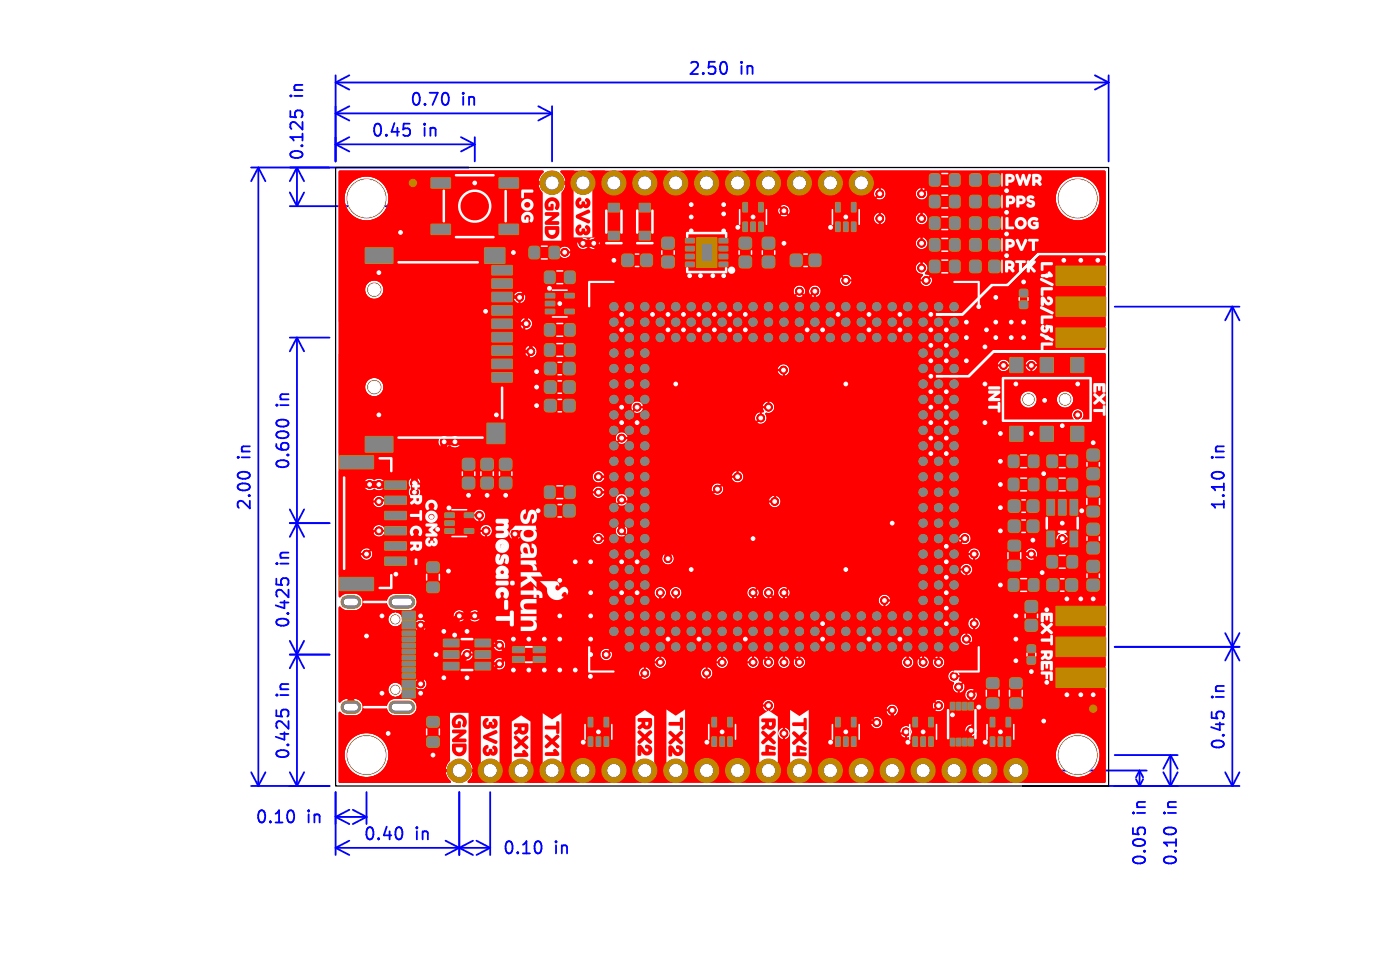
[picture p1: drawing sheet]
<svg xmlns="http://www.w3.org/2000/svg" width="115mm" height="80mm" viewBox="0 0 115 80" stroke-linecap="round" stroke-linejoin="round" font-family="sans-serif">
<defs><g id="words">
<g font-size="1.4" fill="#00f">
<text x="25.1" y="8" transform="rotate(-90 25.1 8)">in</text>
<text x="30.4" y="11.4">0.45</text>
<text x="33.6" y="8.9">0.70</text>
<text x="34.8" y="11.4">in</text>
<text x="37.9" y="8.9">in</text>
<text x="56.5" y="6.3">2.50</text>
<text x="60.8" y="6.3">in</text>
<text x="25.1" y="13.3" transform="rotate(-90 25.1 13.3)">0.125</text>
<text x="24" y="33.4" transform="rotate(-90 24 33.4)">in</text>
<text x="20.8" y="37.7" transform="rotate(-90 20.8 37.7)">in</text>
<text x="24" y="38.7" transform="rotate(-90 24 38.7)">0.600</text>
<text x="100.8" y="37.7" transform="rotate(-90 100.8 37.7)">in</text>
<text x="20.8" y="42" transform="rotate(-90 20.8 42)">2.00</text>
<text x="24" y="46.4" transform="rotate(-90 24 46.4)">in</text>
<text x="100.8" y="42" transform="rotate(-90 100.8 42)">1.10</text>
<text x="24" y="51.7" transform="rotate(-90 24 51.7)">0.425</text>
<text x="24" y="57.2" transform="rotate(-90 24 57.2)">in</text>
<text x="100.8" y="57.4" transform="rotate(-90 100.8 57.4)">in</text>
<text x="24" y="62.5" transform="rotate(-90 24 62.5)">0.425</text>
<text x="100.8" y="61.7" transform="rotate(-90 100.8 61.7)">0.45</text>
<text x="20.9" y="67.8">0.10</text>
<text x="25.2" y="67.8">in</text>
<text x="29.8" y="69.2">0.40</text>
<text x="34.1" y="69.2">in</text>
<text x="41.2" y="70.4">0.10</text>
<text x="45.6" y="70.4">in</text>
<text x="94.3" y="71.2" transform="rotate(-90 94.3 71.2)">0.05</text>
<text x="94.3" y="66.9" transform="rotate(-90 94.3 66.9)">in</text>
<text x="96.9" y="71.2" transform="rotate(-90 96.9 71.2)">0.10</text>
<text x="96.9" y="66.9" transform="rotate(-90 96.9 66.9)">in</text>
</g>
</g></defs>
<g fill="none" stroke="#00f" stroke-width=".15">
<path d="M20.6 13.8h17.9M21.2 13.8v50.8M21.2 13.8l.6 1.1M21.2 13.8l-.6 1.1M23.8 16.9h14.7M23.8 15.8l.6 1.1M23.8 14.9l.6-1.1 .6 1.1M23.8 9.1v.5M24.2 9.5v-.2l.2-.2h.4v.4M24.4 13.8v3.1M25 15.8l-.6 1.1M27.6 6.2v7.1"/>
<path d="M27.6 6.8h63.5M27.6 6.8l1.1 .6M27.6 9.3h17.7M27.6 9.3l1.1 .6M27.6 11.9h11.4M27.6 11.9l1.1 .5M28.7 6.2l-1.1 .6M28.7 8.7l-1.1 .6M28.7 11.3l-1.1 .6M33.2 10.2h.4M33.5 10.5l.2 .2v.3l-.2 .2M36.7 7.7l.2 .3-.2 .6"/>
<path d="M37.9 11.3l1.1 .6M39 11.3v2M39 11.9l-1.1 .5M44.2 8.7l1.1 .6M45.3 8.7v4.6M45.3 9.3l-1.1 .6M59.6 5.1l.1 .4-.1 .5M89.9 6.2l1.2 .6M91.1 6.2v7.1M91.1 6.8l-1.2 .6M19.6 38.9l.3-.1 .6 .1M22.7 34.8a.53 .53 0 0 1 .5-.3 .53 .53 0 0 1 .5 .3"/>
<path d="M23.8 27.7h3.3M24.4 27.7v36.9M24.4 27.7l.6 1.2M24.4 27.7l-.6 1.2M91.6 25.2h10.2M99.6 38.9l.3-.1 .6 .1M101.2 25.2v39.4M101.2 25.2l.6 1.1M101.2 25.2l-.6 1.1M22.7 47.5v.5M22.7 58.3v.5M23.1 47.9v-.2l.2-.2 .3 .1 .1 .3"/>
<path d="M23.1 58.7v-.2l.2-.2 .3 .1 .1 .3M23.8 53.8h3.3M23.8 43h3.3M23.8 52.6l1.2 2.3M23.8 41.8l1.2 2.3M25 52.6l-1.2 2.3M25 41.8l-1.2 2.3M91.6 53.1h10.2M99.5 58.5v.5M99.9 58.6l.2-.2h.2l.2 .2M100.6 52l1.2 2.3M101.8 52l-1.2 2.3"/>
<path d="M20.6 64.6h6.5M20.6 63.4l.6 1.2M21.8 63.4l-.6 1.2M23.8 63.4l.6 1.2M24 66.6l.2 .3-.2 .6M25 63.4l-.6 1.2M27.6 65.1v5.1M27.6 67.1h2.5M27.6 67.1l1.1 .6M27.6 69.6h12.7M27.6 69.6l1.1 .6M28.7 66.5l-1.1 .6"/>
<path d="M28.7 69.1l-1.1 .5M29 66.5l1.1 .6M30.1 65.1v2.6M30.1 67.1l-1.1 .6M32.9 68l.2 .3-.2 .6M36.6 69.1l2.3 1.1M37.7 65.1v5.1M38.9 69.1l-2.3 1.1M39.1 69.1l1.2 .5M40.3 65.1v5.1M40.3 69.6l-1.2 .6M44.3 69.1l.2 .4-.2 .5"/>
<path d="M83.9 64.6h17.9M83.9 63.3h10.3M91.6 62h5.1M93.1 68v.5M93.3 64l.3 .6M93.4 68.2l.2-.2h.3l.2 .2M93.6 63.3v1.3M93.6 63.3l.3 .6M93.6 63.3l-.3 .6M93.9 64l-.3 .6M95.6 63.4l.5 1.2M95.6 68.1l.4-.1 .6 .1"/>
<path d="M96.1 62v2.6M96.1 62l.6 1.1M96.1 62l-.5 1.1M96.7 63.4l-.6 1.2M100.6 63.4l.6 1.2M101.8 63.4l-.6 1.2"/>
</g>
<g fill="#00f" stroke="#00f" stroke-width=".08">
<circle cx="88.5" cy="62" r="1.55"/>
<circle cx="30.1" cy="16.3" r="1.55"/>
<circle cx="45.3" cy="15" r=".51"/>
<circle cx="47.9" cy="15" r=".51"/>
<circle cx="50.4" cy="15" r=".51"/>
<circle cx="53" cy="15" r=".51"/>
<circle cx="55.5" cy="15" r=".51"/>
<circle cx="58" cy="15" r=".51"/>
<circle cx="60.6" cy="15" r=".51"/>
<circle cx="63.1" cy="15" r=".51"/>
<circle cx="65.7" cy="15" r=".51"/>
<circle cx="68.2" cy="15" r=".51"/>
<circle cx="70.7" cy="15" r=".51"/>
<circle cx="37.7" cy="63.3" r=".51"/>
<circle cx="40.3" cy="63.3" r=".51"/>
<circle cx="42.8" cy="63.3" r=".51"/>
<circle cx="45.3" cy="63.3" r=".51"/>
<circle cx="47.9" cy="63.3" r=".51"/>
<circle cx="50.4" cy="63.3" r=".51"/>
<circle cx="53" cy="63.3" r=".51"/>
<circle cx="55.5" cy="63.3" r=".51"/>
<circle cx="58" cy="63.3" r=".51"/>
<circle cx="60.6" cy="63.3" r=".51"/>
<circle cx="63.1" cy="63.3" r=".51"/>
<circle cx="65.7" cy="63.3" r=".51"/>
<circle cx="68.2" cy="63.3" r=".51"/>
<circle cx="70.7" cy="63.3" r=".51"/>
<circle cx="73.3" cy="63.3" r=".51"/>
<circle cx="75.8" cy="63.3" r=".51"/>
<circle cx="78.4" cy="63.3" r=".51"/>
<circle cx="80.9" cy="63.3" r=".51"/>
<circle cx="83.4" cy="63.3" r=".51"/>
<circle cx="88.5" cy="16.3" r="1.55"/>
<circle cx="32.5" cy="50.9" r=".33"/>
<circle cx="32.5" cy="56.7" r=".33"/>
<circle cx="84.5" cy="32.8" r=".42"/>
<circle cx="87.5" cy="32.8" r=".42"/>
<circle cx="30.7" cy="23.8" r=".5"/>
<circle cx="30.7" cy="31.8" r=".5"/>
<circle cx="30.1" cy="62" r="1.55"/>
</g>
<path d="M28.5 49.4h.6M28.5 58.1h.6M32.5 49.4h1.1M32.5 58.1h1.1" fill="none" stroke="#00f" stroke-width=".6"/>
<g fill="#f00">
<path d="M28.3 27.7a.44 .44 0 0 1 .7 .1 .5 .5 0 0 1-.7 0z"/>
<path d="M27.9 26.3h1.5v2.9h-1.5v-.5l.9 .4a.13 .13 0 0 0 .1-.1 .13 .13 0 0 0-.1-.2l-.3-.1 .3-.1a.13 .13 0 0 0 .1-.2 .13 .13 0 0 0-.1-.1l-.9 .4v-.9h.1l.1 .3 .4 .1h.5l.3-.3-.2-.4-.3-.1-.5 .1-.3 .3h-.1v-1.2h.1v.5a.13 .13 0 0 0 .1 .2 .14 .14 0 0 0 .2-.2v-.1h.5l-.1 .1a.13 .13 0 0 0 .1 .2 .13 .13 0 0 0 .2-.1l.2-.3v-.1l-.9-.1v-.1a.14 .14 0 0 0-.2-.2 .13 .13 0 0 0-.1 .2h-.1z"/>
</g>
<g fill="#f00" stroke="#f00" stroke-width=".08">
<path d="M86.8 49.8h4v1.5h-4z"/>
<path d="M86.8 54.9h4v1.5h-4z"/>
<path d="M86.8 21.9h4v1.5h-4z"/>
<path d="M86.8 27h4v1.5h-4z"/>
<circle cx="45.3" cy="15" r=".94"/>
<circle cx="47.9" cy="15" r=".94"/>
<circle cx="50.4" cy="15" r=".94"/>
<circle cx="53" cy="15" r=".94"/>
<circle cx="55.5" cy="15" r=".94"/>
<circle cx="58" cy="15" r=".94"/>
<circle cx="60.6" cy="15" r=".94"/>
<circle cx="63.1" cy="15" r=".94"/>
<circle cx="65.7" cy="15" r=".94"/>
<circle cx="68.2" cy="15" r=".94"/>
<circle cx="70.7" cy="15" r=".94"/>
<circle cx="37.7" cy="63.3" r=".94"/>
<circle cx="40.3" cy="63.3" r=".94"/>
<circle cx="42.8" cy="63.3" r=".94"/>
<circle cx="45.3" cy="63.3" r=".94"/>
<circle cx="47.9" cy="63.3" r=".94"/>
<circle cx="50.4" cy="63.3" r=".94"/>
<circle cx="53" cy="63.3" r=".94"/>
<circle cx="55.5" cy="63.3" r=".94"/>
<circle cx="58" cy="63.3" r=".94"/>
<circle cx="60.6" cy="63.3" r=".94"/>
<circle cx="63.1" cy="63.3" r=".94"/>
<circle cx="65.7" cy="63.3" r=".94"/>
<circle cx="68.2" cy="63.3" r=".94"/>
<circle cx="70.7" cy="63.3" r=".94"/>
<circle cx="73.3" cy="63.3" r=".94"/>
<circle cx="75.8" cy="63.3" r=".94"/>
<circle cx="78.4" cy="63.3" r=".94"/>
<circle cx="80.9" cy="63.3" r=".94"/>
<circle cx="83.4" cy="63.3" r=".94"/>
<circle cx="72.3" cy="15.9" r=".3"/>
<circle cx="85.6" cy="47" r=".3"/>
<circle cx="77.7" cy="48.7" r=".3"/>
<circle cx="44.7" cy="55" r=".3"/>
<circle cx="40" cy="40.7" r=".3"/>
<circle cx="61.2" cy="27.1" r=".3"/>
<circle cx="73.3" cy="43" r=".3"/>
<circle cx="77.7" cy="33.4" r=".3"/>
<circle cx="56.1" cy="27.1" r=".3"/>
<circle cx="39.9" cy="25.6" r=".3"/>
<circle cx="69.5" cy="46.8" r=".3"/>
<circle cx="34.6" cy="50.6" r=".3"/>
<circle cx="48.5" cy="53.8" r=".3"/>
<circle cx="61.9" cy="44.2" r=".3"/>
<circle cx="39" cy="50.6" r=".3"/>
<circle cx="42.3" cy="43.9" r=".3"/>
<circle cx="37.4" cy="36.3" r=".3"/>
<circle cx="37.7" cy="50.6" r=".3"/>
<circle cx="35.8" cy="53.8" r=".3"/>
<circle cx="87.4" cy="21.4" r=".3"/>
<circle cx="69.5" cy="17.8" r=".3"/>
<circle cx="78.2" cy="58.7" r=".3"/>
<circle cx="36.5" cy="36.3" r=".3"/>
<circle cx="87.3" cy="44.2" r=".3"/>
<circle cx="52.3" cy="46.1" r=".3"/>
<circle cx="79.8" cy="60" r=".3"/>
<circle cx="80.9" cy="31.5" r=".3"/>
<circle cx="85.7" cy="59.2" r=".3"/>
<circle cx="86" cy="27.7" r=".3"/>
<circle cx="46" cy="50.6" r=".3"/>
<circle cx="84.1" cy="26.5" r=".3"/>
<circle cx="31.9" cy="60.2" r=".3"/>
<circle cx="54.9" cy="25.8" r=".3"/>
<circle cx="90.2" cy="21.4" r=".3"/>
<circle cx="36.5" cy="51.9" r=".3"/>
<circle cx="57.4" cy="27.1" r=".3"/>
<circle cx="56.8" cy="16.8" r=".3"/>
<circle cx="67.6" cy="27.1" r=".3"/>
<circle cx="82.2" cy="60.1" r=".3"/>
<circle cx="58.7" cy="27.1" r=".3"/>
<circle cx="57.4" cy="52.5" r=".3"/>
<circle cx="83.4" cy="54.3" r=".3"/>
<circle cx="68.8" cy="25.8" r=".3"/>
<circle cx="48.5" cy="48.7" r=".3"/>
<circle cx="81.8" cy="26.5" r=".3"/>
<circle cx="87.6" cy="57.1" r=".3"/>
<circle cx="80.9" cy="28.5" r=".3"/>
<circle cx="79.4" cy="26.5" r=".3"/>
<circle cx="77.7" cy="44.9" r=".3"/>
<circle cx="77.7" cy="46.1" r=".3"/>
<circle cx="73.9" cy="25.8" r=".3"/>
<circle cx="32.9" cy="19.1" r=".3"/>
<circle cx="59.4" cy="22.6" r=".3"/>
<circle cx="71.4" cy="27.1" r=".3"/>
<circle cx="88.5" cy="31.5" r=".3"/>
<circle cx="52.3" cy="34.7" r=".3"/>
<circle cx="41.5" cy="40.7" r=".3"/>
<circle cx="76.5" cy="34.7" r=".3"/>
<circle cx="60" cy="27.1" r=".3"/>
<circle cx="43.4" cy="52.5" r=".3"/>
<circle cx="47.3" cy="55" r=".3"/>
<circle cx="79.4" cy="27.7" r=".3"/>
<circle cx="57.4" cy="25.8" r=".3"/>
<circle cx="69.5" cy="60.1" r=".3"/>
<circle cx="77.7" cy="27.1" r=".3"/>
<circle cx="84.8" cy="44.4" r=".3"/>
<circle cx="89.8" cy="57.1" r=".3"/>
<circle cx="88.8" cy="57.1" r=".3"/>
<circle cx="83.4" cy="31.5" r=".3"/>
<circle cx="30.1" cy="52.2" r=".3"/>
<circle cx="59.4" cy="17.6" r=".3"/>
<circle cx="69.5" cy="31.5" r=".3"/>
<circle cx="42.2" cy="20.7" r=".3"/>
<circle cx="38.5" cy="40.7" r=".3"/>
<circle cx="54.9" cy="27.1" r=".3"/>
<circle cx="82.7" cy="17.4" r=".3"/>
<circle cx="51.1" cy="48.7" r=".3"/>
<circle cx="83.4" cy="50.6" r=".3"/>
<circle cx="56.8" cy="46.8" r=".3"/>
<circle cx="81" cy="27.1" r=".3"/>
<circle cx="77.7" cy="28.4" r=".3"/>
<circle cx="76.5" cy="27.1" r=".3"/>
<circle cx="35.9" cy="43.5" r=".3"/>
<circle cx="76.5" cy="32.2" r=".3"/>
<circle cx="53.6" cy="25.8" r=".3"/>
<circle cx="89.8" cy="36.4" r=".3"/>
<circle cx="81.8" cy="27.7" r=".3"/>
<circle cx="85.7" cy="38.9" r=".3"/>
<circle cx="86" cy="50.1" r=".3"/>
<circle cx="42.2" cy="52.5" r=".3"/>
<circle cx="76.5" cy="33.4" r=".3"/>
<circle cx="71.4" cy="25.8" r=".3"/>
<circle cx="59.4" cy="16.8" r=".3"/>
<circle cx="46" cy="24.9" r=".3"/>
<circle cx="56.8" cy="17.8" r=".3"/>
<circle cx="35.6" cy="62" r=".3"/>
<circle cx="39" cy="15" r=".3"/>
<circle cx="58.6" cy="22.6" r=".3"/>
<circle cx="76.5" cy="30.9" r=".3"/>
<circle cx="44.1" cy="31.8" r=".3"/>
<circle cx="85.8" cy="32.9" r=".3"/>
<circle cx="76.5" cy="28.4" r=".3"/>
<circle cx="73.9" cy="27.1" r=".3"/>
<circle cx="82.2" cy="35.6" r=".3"/>
<circle cx="61.9" cy="17.8" r=".3"/>
<circle cx="76.5" cy="29.6" r=".3"/>
<circle cx="83.1" cy="27.7" r=".3"/>
<circle cx="77.7" cy="51.2" r=".3"/>
<circle cx="80.9" cy="34.7" r=".3"/>
<circle cx="48.5" cy="50.6" r=".3"/>
<circle cx="44.2" cy="42" r=".3"/>
<circle cx="57.5" cy="22.6" r=".3"/>
<circle cx="76.5" cy="36" r=".3"/>
<circle cx="51.1" cy="27.1" r=".3"/>
<circle cx="51.1" cy="25.8" r=".3"/>
<circle cx="88.8" cy="49.2" r=".3"/>
<circle cx="60" cy="25.8" r=".3"/>
<circle cx="87.6" cy="49.2" r=".3"/>
<circle cx="55.5" cy="31.5" r=".3"/>
<circle cx="80.4" cy="25.2" r=".3"/>
<circle cx="51.1" cy="46.1" r=".3"/>
<circle cx="61.2" cy="25.8" r=".3"/>
<circle cx="31.1" cy="34.1" r=".3"/>
<circle cx="77.7" cy="34.7" r=".3"/>
<circle cx="67.6" cy="52.5" r=".3"/>
<circle cx="44.1" cy="33.3" r=".3"/>
<circle cx="49.2" cy="60.1" r=".3"/>
<circle cx="51.1" cy="33.4" r=".3"/>
<circle cx="82.2" cy="39.8" r=".3"/>
<circle cx="77.7" cy="50" r=".3"/>
<circle cx="81.8" cy="24.4" r=".3"/>
<circle cx="79.4" cy="29.6" r=".3"/>
<circle cx="77.7" cy="29.6" r=".3"/>
<circle cx="82.7" cy="15.7" r=".3"/>
<circle cx="84.1" cy="23.2" r=".3"/>
<circle cx="82.7" cy="19.2" r=".3"/>
<circle cx="43.4" cy="55" r=".3"/>
<circle cx="36.5" cy="55.7" r=".3"/>
<circle cx="77.7" cy="37.3" r=".3"/>
<circle cx="44.7" cy="52.5" r=".3"/>
<circle cx="58.7" cy="25.8" r=".3"/>
<circle cx="46" cy="55" r=".3"/>
<circle cx="86" cy="56" r=".3"/>
<circle cx="67.6" cy="51.2" r=".3"/>
<circle cx="44.1" cy="30.5" r=".3"/>
<circle cx="34.6" cy="56.9" r=".3"/>
<circle cx="76.5" cy="25.8" r=".3"/>
<circle cx="52.3" cy="48.7" r=".3"/>
<circle cx="59.4" cy="19" r=".3"/>
<circle cx="89.8" cy="49.2" r=".3"/>
<circle cx="42.2" cy="55" r=".3"/>
<circle cx="51.1" cy="34.7" r=".3"/>
<circle cx="83.1" cy="26.5" r=".3"/>
<circle cx="82.2" cy="48" r=".3"/>
<circle cx="82.7" cy="21" r=".3"/>
<circle cx="46" cy="52.5" r=".3"/>
<circle cx="56.1" cy="25.8" r=".3"/>
<circle cx="50.4" cy="21.4" r=".3"/>
<circle cx="83.4" cy="52.5" r=".3"/>
<circle cx="88.8" cy="21.4" r=".3"/>
<circle cx="54.9" cy="52.5" r=".3"/>
<circle cx="82.2" cy="41.7" r=".3"/>
<circle cx="56.8" cy="19" r=".3"/>
<circle cx="87.3" cy="35" r=".3"/>
<circle cx="31.4" cy="56.9" r=".3"/>
<circle cx="46" cy="47.7" r=".3"/>
<circle cx="48.5" cy="52.5" r=".3"/>
<circle cx="82.2" cy="43.6" r=".3"/>
<circle cx="73.9" cy="52.5" r=".3"/>
<circle cx="82.2" cy="37.9" r=".3"/>
<circle cx="56.6" cy="22.6" r=".3"/>
<circle cx="48.5" cy="46.1" r=".3"/>
<circle cx="84.1" cy="27.7" r=".3"/>
<circle cx="87.3" cy="43" r=".3"/>
<circle cx="77.7" cy="47.4" r=".3"/>
<circle cx="32.5" cy="47.2" r=".3"/>
<circle cx="71.4" cy="52.5" r=".3"/>
<circle cx="64.4" cy="20" r=".3"/>
<circle cx="77.7" cy="36" r=".3"/>
<circle cx="47.3" cy="46.1" r=".3"/>
<circle cx="61.2" cy="52.5" r=".3"/>
<circle cx="76.5" cy="37.3" r=".3"/>
<circle cx="84.7" cy="35.6" r=".3"/>
<circle cx="36.8" cy="46.9" r=".3"/>
<circle cx="40.8" cy="34.1" r=".3"/>
<circle cx="59.3" cy="60.1" r=".3"/>
<circle cx="31.1" cy="22.4" r=".3"/>
<circle cx="77.7" cy="32.2" r=".3"/>
<circle cx="31.4" cy="50.6" r=".3"/>
<circle cx="38.4" cy="51.9" r=".3"/>
<circle cx="84.7" cy="55.2" r=".3"/>
<circle cx="38.4" cy="55.7" r=".3"/>
<circle cx="75.8" cy="60.1" r=".3"/>
<circle cx="49.2" cy="39.2" r=".3"/>
<circle cx="62.5" cy="34.3" r=".3"/>
<circle cx="47.9" cy="20" r=".3"/>
<circle cx="75.8" cy="54.4" r=".3"/>
<circle cx="58.9" cy="40.2" r=".3"/>
<circle cx="34" cy="40.4" r=".3"/>
<circle cx="86" cy="22.6" r=".3"/>
<circle cx="49.2" cy="40.4" r=".3"/>
<circle cx="74.6" cy="54.4" r=".3"/>
<circle cx="77.1" cy="54.4" r=".3"/>
<circle cx="48.8" cy="20" r=".3"/>
<circle cx="79.8" cy="57.1" r=".3"/>
<circle cx="43.6" cy="28.9" r=".3"/>
<circle cx="63.1" cy="33.4" r=".3"/>
<circle cx="88.8" cy="53.1" r=".3"/>
<circle cx="84.7" cy="45.5" r=".3"/>
<circle cx="43.2" cy="26.6" r=".3"/>
<circle cx="66.3" cy="27.1" r=".3"/>
<circle cx="52.3" cy="33.4" r=".3"/>
<circle cx="42.7" cy="24.4" r=".3"/>
<circle cx="34" cy="39.7" r=".3"/>
<circle cx="49.8" cy="53.8" r=".3"/>
<circle cx="60.6" cy="39.2" r=".3"/>
<circle cx="31.1" cy="43.6" r=".3"/>
<circle cx="39.9" cy="43.6" r=".3"/>
<circle cx="39.4" cy="42.3" r=".3"/>
<circle cx="31.1" cy="41.2" r=".3"/>
<circle cx="72" cy="59.4" r=".3"/>
<circle cx="55.5" cy="48.7" r=".3"/>
<circle cx="63.1" cy="54.4" r=".3"/>
<circle cx="31.1" cy="39.8" r=".3"/>
<circle cx="73.3" cy="58.3" r=".3"/>
<circle cx="64.4" cy="48.7" r=".3"/>
<circle cx="72.7" cy="49.3" r=".3"/>
<circle cx="58" cy="55.3" r=".3"/>
<circle cx="35.4" cy="42.5" r=".3"/>
<circle cx="64.4" cy="60.2" r=".3"/>
<circle cx="64.4" cy="17.3" r=".3"/>
<circle cx="77.1" cy="58" r=".3"/>
<circle cx="69.5" cy="23" r=".3"/>
<circle cx="54.2" cy="48.7" r=".3"/>
<circle cx="63.1" cy="48.7" r=".3"/>
<circle cx="63.1" cy="58" r=".3"/>
<circle cx="59.3" cy="54.4" r=".3"/>
<circle cx="54.2" cy="54.4" r=".3"/>
<circle cx="51.1" cy="36" r=".3"/>
<circle cx="64.4" cy="54.4" r=".3"/>
<circle cx="72.3" cy="17.9" r=".3"/>
<circle cx="53" cy="55.3" r=".3"/>
<circle cx="41.3" cy="44.9" r=".3"/>
<circle cx="65.7" cy="54.4" r=".3"/>
<circle cx="30.1" cy="45.5" r=".3"/>
<circle cx="61.9" cy="54.4" r=".3"/>
<circle cx="74.4" cy="60.1" r=".3"/>
<circle cx="64.4" cy="30.4" r=".3"/>
<circle cx="46.4" cy="20.7" r=".3"/>
<circle cx="61.9" cy="48.7" r=".3"/>
<circle cx="66.9" cy="23.9" r=".3"/>
<circle cx="78.7" cy="56.4" r=".3"/>
<circle cx="84.7" cy="30" r=".3"/>
<circle cx="41" cy="53" r=".3"/>
<circle cx="51.1" cy="43.6" r=".3"/>
<circle cx="41" cy="54.5" r=".3"/>
<circle cx="79.4" cy="52.5" r=".3"/>
<circle cx="76.1" cy="23" r=".3"/>
<circle cx="63.6" cy="41.2" r=".3"/>
<circle cx="30.4" cy="39.8" r=".3"/>
<circle cx="49.2" cy="44.2" r=".3"/>
<circle cx="34.6" cy="51.4" r=".3"/>
<circle cx="38.4" cy="53.8" r=".3"/>
<circle cx="54.9" cy="45.9" r=".3"/>
<circle cx="82.4" cy="30" r=".3"/>
<circle cx="75.7" cy="17.9" r=".3"/>
<circle cx="65.7" cy="23.9" r=".3"/>
<circle cx="79.4" cy="46.8" r=".3"/>
<circle cx="75.7" cy="20" r=".3"/>
<circle cx="51.1" cy="41.1" r=".3"/>
<circle cx="80" cy="45.5" r=".3"/>
<circle cx="80" cy="51.2" r=".3"/>
<circle cx="34.6" cy="56.2" r=".3"/>
<circle cx="75.7" cy="22" r=".3"/>
<circle cx="75.7" cy="15.9" r=".3"/>
<circle cx="88.5" cy="34.1" r=".3"/>
<circle cx="78.4" cy="55.5" r=".3"/>
<circle cx="79.3" cy="44.2" r=".3"/>
</g>
<path d="M28.5 49.4h.6M28.5 58.1h.6M32.5 49.4h1.1M32.5 58.1h1.1" fill="none" stroke="#f00" stroke-width="1"/>
<g fill="none" stroke="#f00" stroke-width=".18">
<path d="M64.4 17.3l3.7 3.7h5.3M65.7 15l3.9 3.9h3.8M73.4 14.9h-.8l-.3 .4v.6M73.4 16.9h-.9l-.2 .3v.7M74.4 14.9h.9l.4 .4v.6M74.4 16.9h.9l.4 .4v.6M74.4 18.9h.9l.4 .4v.7M42.7 24.4v12.1l1.9 1.9h19.8l10.2 10.2v5.8M43.2 26.6l-.1 .2v9.6l1.6 1.6h19.8l10.4 10.4v5.1l.9 .9M43.6 28.9l-.2 .1v7.2l1.4 1.4h19.9l10.6 10.7v4.3l1.8 1.8M46.4 20.7h.6l9.7 9.7h7.7M49.2 39.2h11.4"/>
<path d="M52.3 33.4h10.8M62.5 34.3l-1.7 1.7h-9.7M66.9 23.9v1.3l6.4 6.3h6.6l1.5-1.5h1M69.5 23h3.9M73.4 23h.1M74.4 21h.8l.5 .5v.5M76.1 23h-1.7M84.7 30v1.3l.3 .2h1M28.8 43h6.1l1.4-1.4h3.6l.6 .6v6.2l1.4 1.4h18.7l3.8 3.8v.8M28.8 45.5h1.3M31.1 43.6h-.4l-.6 .6M31.1 41.2h-.5l-.5 .5"/>
<path d="M39.4 42.3v6.1l3.4 3.5h15.6l2.6 2.5h.9M39.9 43.6v4.9l3 3h15.7l2.2 2.3h1.7l.6 .6M41.3 44.9v3.7l.9 .8h18.5l5 5M51.1 41.1l.1 .1h12.4M53 55.3l-5.1 5.1v2.9M54.2 54.4h-1.7l-7.2 7.1v1.8M58 55.3v8M58.9 40.2l-.2 .2h-9.5M59.3 54.4h-1.5l-2.3 2.3v6.6M72.7 49.3v4.7l-4.5 4.5v4.8M78.4 54.4v1.1M79.3 44.2l-.6 .5v8.2l1.1 1v1.5l-1.1 1"/>
<path d="M79.4 46.8v5.7M80 45.5v5.7"/>
</g>
<path d="M47.9 20h.9l.4 .4v1M34 39.7v.7M34 39.9h2.5M36.5 38.9h-3.2l-.9 .9h-2.9l-.7 .6M37.4 36.3h-.9v1.5M30.1 52.2v1.2M30.1 54.4v1l-1.3 1.3v1.4M34.6 51.4v4.8M38.4 53.8l-1.1 1h-2.7M54.9 44.8h.1M54.9 43.7v-1l-.5-.5h-8.5l-1.7 1.7h-1.9M54.9 44.8v1.1" fill="none" stroke="#f00" stroke-width=".56"/>
<path d="M40.3 52.5h.2l.5 .5M41 54.5l-.5 .5h-.2" fill="none" stroke="#f00" stroke-width=".28"/>
<path d="M27.8 14h16.8v.1l-.2 .3-.2 .5h.7v.3h-.7a1.11 1.11 0 0 0 1 .9v-.6h.3v.6h.1a1.11 1.11 0 0 0 .9-.9h-.7v-.3h.7l-.1-.3-.4-.5 1.1-.1 .1 .1a1.14 1.14 0 0 0-.2 1.7 1.14 1.14 0 0 0 1.7 0 1.14 1.14 0 0 0-.1-1.7l.1-.1h1v.1a1.14 1.14 0 0 0-.2 1.7 1.14 1.14 0 0 0 1.7 0 1.14 1.14 0 0 0-.1-1.7l.1-.1h1l.1 .1a1.14 1.14 0 0 0-.2 1.7 1.14 1.14 0 0 0 1.7 0 1.14 1.14 0 0 0-.1-1.7v-.1h1l.1 .1a1.14 1.14 0 0 0-.2 1.7 1.14 1.14 0 0 0 1.7 0 1.14 1.14 0 0 0-.1-1.7l.1-.1h1l.1 .1a1.14 1.14 0 0 0-.2 1.7 1.14 1.14 0 0 0 1.6 0 1.14 1.14 0 0 0-.1-1.7l.1-.1h1l.1 .1a1.14 1.14 0 0 0-.2 1.7 1.14 1.14 0 0 0 1.7 0 1.14 1.14 0 0 0-.1-1.7l.1-.1h1v.1a1.14 1.14 0 0 0-.2 1.7 1.14 1.14 0 0 0 1.7 0 1.14 1.14 0 0 0-.1-1.7l.1-.1h1l.1 .1a1.16 1.16 0 0 0-.3 1.5 1.16 1.16 0 0 0 1.6 .4l3.2 3.2h3.9l.2-.1 .1-.2h.5l.1 .3h.9l.2 .3a.56 .56 0 0 0-.1 .6 .56 .56 0 0 0 .5 .4 .52 .52 0 0 0 .4-.4 .52 .52 0 0 0-.2-.6l-.1-.3-.5-.5h-1l-.2 .2h-.5l-.3-.2h-3.7l-.8-.8h2.9v.1a.5 .5 0 0 0 .8 .3 .5 .5 0 0 0-.1-.8l.1-.3h.8l.2-.1 .1-.2h.5v.2l.2 .1h.8l.2 .3a.54 .54 0 0 0-.1 .6 .54 .54 0 0 0 .6 .3 .53 .53 0 0 0 .1-.9l-.1-.3-.5-.5h-1l-.2 .2h-.5l-.3-.2h-.8a.78 .78 0 0 0-.6 .9l-.2 .3h-2.9l-2.3-2.3a1.3 1.3 0 0 0-.2-1.5l1-.1 .1 .1a1.13 1.13 0 0 0-.1 1.7 1.13 1.13 0 0 0 1.7 0 1.13 1.13 0 0 0-.2-1.7l.1-.1h1l.1 .1a1.15 1.15 0 0 0-.1 1.7 1.15 1.15 0 0 0 1.7-.2l.1 .1a.5 .5 0 0 0 .2 .6 .5 .5 0 0 0 .7-.2 .5 .5 0 0 0-.2-.6l.3-.3 .7-.1 .2-.2h.5v.2l.2 .1h.8l.2 .2a.56 .56 0 0 0-.1 .6 .56 .56 0 0 0 .5 .4l.3-.2h10.6v.2a1.8 1.8 0 0 0 2.8 1.4 1.8 1.8 0 0 0 0-3 1.8 1.8 0 0 0-2.8 1.4h-10.6l.1-.3-.2-.4-.1-.4-.5-.5h-1l-.2 .3h-.5l-.3-.3h-.8l-.6 .6h-.1a1.54 1.54 0 0 0-.5-1.1l19.3-.1 .1 .1v6.6h-5.6l-2.5 2.6h-1.3l-2.4 2.4h-2.2v.3h2.3l2.4-2.4 1.3-.1 .8-.7h3v.6l.1 .2h2v-.8h-5.1l.9-.9h2.1v.6h2.1v-.8h-1.9l-.2 .2h-2.1l.9-.9h5.3l.1 .1v.5l-.1 .1h-1.8v1.9h1.8h.1v3.2h-1.9v.8l-.2 .3h-2.1l.1 .8h-.1h-5.1l-2 2.1h-2.7v.2h2.8l2.1-2h9l.1 .1v20.5l-.1 .1h-1.8v1.8h1.9v3.2h-.1h-1.8v1.9h1.8l.1 .1v7.5l-.1 .1h-6.5l-.1-.1a1.14 1.14 0 0 0 .2-1.6 1.14 1.14 0 0 0-1.6-.1 1.14 1.14 0 0 0 .1 1.7l-.1 .1h-1l-.1-.1a1.14 1.14 0 0 0 .2-1.6 1.14 1.14 0 0 0-1.7-.1 1.14 1.14 0 0 0 .1 1.7l-.1 .1h-1v-.1a1.14 1.14 0 0 0 .2-1.6 1.14 1.14 0 0 0-1.7-.1 1.14 1.14 0 0 0 .1 1.7l-.1 .1h-1l-.1-.1a1.14 1.14 0 0 0 .2-1.6 1.14 1.14 0 0 0-1.7-.1 1.14 1.14 0 0 0 .1 1.7v.1h-1l-.1-.1a1.14 1.14 0 0 0 .2-1.6 1.14 1.14 0 0 0-1.7-.1 1.14 1.14 0 0 0 .1 1.7l-.1 .1h-1l-.1-.1a1.14 1.14 0 0 0 .2-1.6 1.14 1.14 0 0 0-1.6-.1 1.14 1.14 0 0 0 .1 1.7l-.1 .1h-1l-.1-.1a1.22 1.22 0 0 0-.4-2.1v-.2h18.2a1.8 1.8 0 0 0 2.6 1.8 1.8 1.8 0 0 0 .4-3.1 1.8 1.8 0 0 0-2.9 1.1l-.1 .2h-18.2v-1.9h5.4a.49 .49 0 0 0 .6 .6 .49 .49 0 0 0 .4-.7h4.4v.2a.49 .49 0 0 0 .7 .3 .49 .49 0 0 0 0-.8 .49 .49 0 0 0-.7 .3h-4.4l-.1-.1a.49 .49 0 0 0-.5-.2 .49 .49 0 0 0-.4 .4h-5.4v-.7h3v.1a.49 .49 0 0 0 .8 .4 .49 .49 0 0 0 0-.9 .49 .49 0 0 0-.8 .4h-3v-.7l.3-.3h4a.49 .49 0 0 0 .4 .5 .49 .49 0 0 0 .5-.3 .49 .49 0 0 0-.2-.6h3.1v.1a.49 .49 0 0 0 .8 .4 .49 .49 0 0 0 0-.9 .49 .49 0 0 0-.8 .4h-3.1a.49 .49 0 0 0-.7 .4h-4l1.2-1.3h9.3v.1a.49 .49 0 0 0 .7 .4 .49 .49 0 0 0 0-.8 .49 .49 0 0 0-.7 .3h-9.3l1.6-1.5h6.3l.1 .3 .4 .3a.5 .5 0 0 0 .3 .8 .5 .5 0 0 0 .6-.6l.5-.5h6.8v.6l.1 .2h2v-.8h-8.9l.2-.3v-.6h6.6v.6h2.1v-.8h-1.9l-.2 .2h-6.6v-1.1l-.6-.7h8.9v.1a.49 .49 0 0 0 .7 .3 .49 .49 0 0 0 0-.8 .49 .49 0 0 0-.7 .4h-8.9v-.1a.53 .53 0 0 0 .5-.4 .53 .53 0 0 0-.2-.6v-.3a.59 .59 0 0 0 .8-.4l-.2-.6h6.3v.7l.1 .1h2v-.8h-8.4v-.9h6.3v.7h2.1v-.8h-1.9l-.2 .1h-6.3v-3.8l.2-.3v-.3h3.7v.2a.49 .49 0 0 0 .8 .3 .49 .49 0 0 0 0-.8 .49 .49 0 0 0-.8 .3h-3.7v-.1a.5 .5 0 0 0-.8-.1 .5 .5 0 0 0 .1 .8l-.1 .4-.3-.1h-.4v-1.4l.2-.2a.49 .49 0 0 0 .5-.5h7.1v.1a.49 .49 0 0 0 .7 .3 .49 .49 0 0 0 0-.8 .49 .49 0 0 0-.7 .4h-7.1v-.1a.51 .51 0 0 0-.6-.3 .51 .51 0 0 0-.4 .6l-.2 .3v8.2l1 1.1v1.3l-.6 .6h-.1v-.1a.57 .57 0 0 0-.2-.7v-.8l-.1-.1-.2-.1-.2 .2v.8l-.2 .4h-6.3l1.3-1.4v-4.3a.51 .51 0 0 0 .1-.8 .51 .51 0 0 0-.7 0 .51 .51 0 0 0 .1 .8v4.1l-4.4 4.4-.1 3.9a1.15 1.15 0 0 0-.4 2l-.1 .1h-1v-.1a1.14 1.14 0 0 0 .2-1.6 1.14 1.14 0 0 0-1.7-.1 1.14 1.14 0 0 0 .1 1.7l-.1 .1h-1l-.1-.1a1.14 1.14 0 0 0 .2-1.6 1.14 1.14 0 0 0-1.7-.1 1.14 1.14 0 0 0 .1 1.7v.1h-1l-.1-.1a1.14 1.14 0 0 0 .2-1.6 1.14 1.14 0 0 0-1.7-.1 1.14 1.14 0 0 0 .1 1.7l-.1 .1h-1l-.1-.1a1.22 1.22 0 0 0-.4-2.1v-1.9h5.6a.49 .49 0 0 0 .6 .5 .49 .49 0 0 0 .3-.8 .49 .49 0 0 0-.9 .2v.1h-5.6v-2.3h4.3v.1a.49 .49 0 0 0 .8 .4 .49 .49 0 0 0 0-.9 .49 .49 0 0 0-.8 .4h-4.3v-2.2a.56 .56 0 0 0-.1-1h.1h.6a.51 .51 0 0 0 .7 .1 .51 .51 0 0 0 0-.8 .51 .51 0 0 0-.7 .1l-1.3 .1-2.3 2.3-.1 5.6a1.19 1.19 0 0 0-.4 2.1l-.1 .1h-1v-.1a1.14 1.14 0 0 0 .2-1.6 1.14 1.14 0 0 0-1.7-.1 1.14 1.14 0 0 0 .1 1.7l-.1 .1h-1l-.1-.1a1.14 1.14 0 0 0 .2-1.6 1.14 1.14 0 0 0-1.7-.1 1.14 1.14 0 0 0 .1 1.7v.1h-1l-.1-.1a1.22 1.22 0 0 0-.4-2.1v-1.6l4.6-4.7a.54 .54 0 0 0 .6-.4 .54 .54 0 0 0-.3-.7h.1h.6a.51 .51 0 0 0 .7 .1 .51 .51 0 0 0 0-.8 .51 .51 0 0 0-.7 .1l-1.5 .1-7.2 7.2v.7a1.19 1.19 0 0 0-.4 2.1l-.1 .1h-1l-.1-.1a1.14 1.14 0 0 0 .2-1.6 1.14 1.14 0 0 0-1.7-.1 1.14 1.14 0 0 0 .1 1.7l-.1 .1h-1v-.1a1.14 1.14 0 0 0 .2-1.6 1.14 1.14 0 0 0-1.7-.1 1.14 1.14 0 0 0 .1 1.7l-.1 .1h-1.1v-.1l.3-.3 .1-.5h-.6v-.2h.6v-.2a1.11 1.11 0 0 0-.9-.8v.6h-.3v-.6h-.1a1.11 1.11 0 0 0-.9 1h.6v.2h-.6l.2 .5 .2 .3v.1h-9.1l-.1-.1v-2.3h.5v.2a1.8 1.8 0 0 0 2.7 1.5 1.8 1.8 0 0 0 0-3.1 1.8 1.8 0 0 0-2.7 1.4h-.5v-3.4h.2l.2 .2 .3 .1 .8-.1a.68 .68 0 0 0 .5-.7h2v.1a.68 .68 0 0 0 .6 .7l1.3-.1a.68 .68 0 0 0 .5-.7 .68 .68 0 0 0-.6-.6h-1l-.1-.1a.59 .59 0 0 0 .6-.7 .59 .59 0 0 0-.8-.5 .59 .59 0 0 0-.3 .9l.4 .3v.1a.68 .68 0 0 0-.6 .6h-2l-.2-.4-.3-.2v-.5l1.2-1.3 .1-1.3a.46 .46 0 0 0-.5-.4 .46 .46 0 0 0-.5 .4v.9l-1.1 1.2-.1 .2-.1 .8-.4 .3-.1-7.8 .2-.1 .2 .2 .3 .1h.7a.68 .68 0 0 0 .6-.7h2v.1a1.21 1.21 0 0 0 .7 .7l-.1 .1a.58 .58 0 0 0-.4 .8 .58 .58 0 0 0 .9 .2h1.2v4.7a.49 .49 0 0 0 .5 .7 .49 .49 0 0 0 .4-.7v-.7l.1-.1h2.3l.4-.2h2.1l.1 .2 .2 .2a.78 .78 0 0 0 .8-.4 .49 .49 0 0 0 .5-.5 .49 .49 0 0 0-.5-.5 .49 .49 0 0 0-.5 .6l-.1 .1a.34 .34 0 0 0-.5 .3h-2.1l.9-.9 .1-.4h10.5v.1a.49 .49 0 0 0 .8 .4 .49 .49 0 0 0 0-.8 .49 .49 0 0 0-.8 .3h-10.5v-.1a.49 .49 0 0 0-.4-.3 .49 .49 0 0 0-.5 .3l-.8 .7h-2.1v-1.8h4.9a.38 .38 0 0 0 .5 .3l.1 .2a.49 .49 0 0 0 .6 .5 .49 .49 0 0 0 .4-.6 .49 .49 0 0 0-.5-.4l-.4-.3h-.5l-.2 .3h-4.9v-1a.49 .49 0 0 0-.3-.6 .49 .49 0 0 0-.6 .4h-1.2l.1-.4-.1-.4h4.3a.49 .49 0 0 0 .5 .6 .49 .49 0 0 0 .5-.6h.3v.2a.49 .49 0 0 0 .8 .3 .49 .49 0 0 0 0-.8 .49 .49 0 0 0-.8 .3h-.3v-.1a.49 .49 0 0 0-.5-.3 .49 .49 0 0 0-.5 .4h-4.3l-.4-.3 .1-.1h1a.68 .68 0 0 0 .6-.7 .68 .68 0 0 0-.6-.6h-1.3l-.4 .2-.1 .4h-2a.68 .68 0 0 0-.6-.6h-.7h-.3l-.3 .3-.1-.1v-3.5h.8v.2l.2 .1h.9a.51 .51 0 0 0 .7 .1 .51 .51 0 0 0 0-.8 .51 .51 0 0 0-.7 .1h-.9l-.2 .3h-.8v-2.6h.8v.2l.2 .1 1.8 .1v.1l-.7 .7a.27 .27 0 0 0 0 .3 .27 .27 0 0 0 .4 .1l.5-.5a.51 .51 0 0 0 .6 0 .51 .51 0 0 0 .1-.7l.1-.1h3.4l.4-.3a.54 .54 0 0 0 .5-.6l.6-.5h2.5v.2a.55 .55 0 0 0 .1 .8v5.7l3.6 3.6h15.6l2.5 2.5 .7 .1a.5 .5 0 0 0 .6 .1 .5 .5 0 0 0 .2-.7h.1l.2 .2a.5 .5 0 0 0 .6 .6 .5 .5 0 0 0 .4-.6 .5 .5 0 0 0-.6-.4l-.5-.4h-1.6l-2.3-2.3h-15.5l-1-1v-.1h18.3l3.7 3.6v.2a.5 .5 0 0 0-.1 .7 .5 .5 0 0 0 .6 .2 .5 .5 0 0 0 .2-.7h.2l.2 .2a.5 .5 0 0 0 .5 .6 .5 .5 0 0 0 .5-.6 .5 .5 0 0 0-.7-.4l-4.6-4.7h-5l-.1-.1 .2-.5h5.4v.1a.49 .49 0 0 0 .5 .5 .49 .49 0 0 0 .4-.6h.3v.1a.49 .49 0 0 0 .6 .5 .49 .49 0 0 0 .4-.6h.3v.1a.49 .49 0 0 0 .8 .4 .49 .49 0 0 0 0-.8 .49 .49 0 0 0-.8 .3h-.3v-.1a.49 .49 0 0 0-.5-.3 .49 .49 0 0 0-.5 .4h-.3v-.1a.49 .49 0 0 0-.5-.3 .49 .49 0 0 0-.4 .4h-5.4v-.1a.49 .49 0 0 0-.8-.2 .49 .49 0 0 0 0 .8l-.1 .1h-.5v-.1a.5 .5 0 0 0 0-.7 .5 .5 0 0 0-.7-.1 .5 .5 0 0 0 0 .8l-.1 .1h-11.5l-.7-.8v-3.1a.51 .51 0 0 0 .1-.7 .51 .51 0 0 0-.8 0l-.1-.1v-.7h1v.1a.49 .49 0 0 0 .7 .4h1.8l.2-.1h4.2v.1a.49 .49 0 0 0 .7 .3 .49 .49 0 0 0 0-.8 .49 .49 0 0 0-.7 .4h-4.2l.7-.7h5.4v.2a.49 .49 0 0 0 .7 .3 .49 .49 0 0 0 0-.8 .49 .49 0 0 0-.7 .3h-5.4l.9-.8h8l.3 .2v.9l.1 .2 .3 .2-.1 .1a.46 .46 0 0 0-.3 .6v.8a.49 .49 0 0 0 .5 .7 .49 .49 0 0 0 .4-.7v-1l-.1-.2-.3-.3 .3-.2 .1-.2v-1.2l-.1-.2-.6-.6-.2-.1h-8.6l-.2 .1-1.6 1.6h-1.5a.49 .49 0 0 0-.7 .4h-1v-1.6l-.9-.9h-3.6l-.8 .7a.55 .55 0 0 0-.6 .6l-.1 .1h-6l-.2 .2h-.8v-1.3h2l.1 .2 .3 .2 .5-.5a.51 .51 0 0 0 .8 0 .51 .51 0 0 0-.1-.7 .51 .51 0 0 0-.7 .1l-.2 .1-.7 .6h-2v-1.2h.6v.1a.46 .46 0 0 0 .7 .3l.6-.5 2.9-.1 .9-.8h.1v.9a.49 .49 0 0 0 .4 .6 .49 .49 0 0 0 .5-.5h14.2v.1a.52 .52 0 0 0 .4 .4 .52 .52 0 0 0 .5-.2h1a.59 .59 0 0 0 .4 .8h.4h11.8a.5 .5 0 0 0 .8 0 .5 .5 0 0 0-.1-.8 .5 .5 0 0 0-.7 .2h-11.6l-.1-.1 .1-.1h7.1a.52 .52 0 0 0 .7-.4 .52 .52 0 0 0-.4-.6 .68 .68 0 0 0-.6 .5l-8.8-.1a.49 .49 0 0 0-.6-.1 .49 .49 0 0 0-.3 .4h-12.1v-.1a.47 .47 0 0 0 .3-.4 .47 .47 0 0 0-.4-.4l.1-.2a.48 .48 0 0 0 .3-.4 .48 .48 0 0 0-.4-.5l.1-.1 .3-.3v-1.2l.1-.1a.63 .63 0 0 0 .9-.3 .49 .49 0 0 0-.7-.6h-.6a.48 .48 0 0 0-.6 .5v1.6l.1 .2 .2 .2v.1h-3.1l-.2 .1-.8 .8h-2.8l-.2 .1-.7 .7-.1 .3h-.6v-8.7h2.2v.2a.75 .75 0 0 0 1.1 .5 .75 .75 0 0 0 0-1.2 .75 .75 0 0 0-1.1 .5h-2.2v-2.6h1.5v-2.7l-1.4 .1-.1-.1v-2.7h2.2v.2a.75 .75 0 0 0 1.2 .5h11v.2l.2 .3 .1 11.7 2 2.1h4.3a.52 .52 0 0 0 0 .8 .52 .52 0 0 0 .8-.1h10.6a.5 .5 0 0 0 .7 .1 .5 .5 0 0 0 0-.7l.1-.1h3.3l10 9.9v5.3a.5 .5 0 0 0-.2 .7 .5 .5 0 0 0 .7 .2 .5 .5 0 0 0 .2-.7h.1l.2 .2a.49 .49 0 0 0 .6 .6 .49 .49 0 0 0 .4-.8h.1l.2 .2a.5 .5 0 0 0 .5 .6 .5 .5 0 0 0 .5-.6 .5 .5 0 0 0-.6-.4l-1.4-1.4-.1-4.3-10.7-10.8h-19.8l-1.3-1.2v-.3h6.9v.1a.52 .52 0 0 0 .4 .5 .52 .52 0 0 0 .5-.2h9.4l1.5-1.5a.5 .5 0 0 0 .5-.2 .5 .5 0 0 0 0-.6h25.1v.1a.49 .49 0 0 0 .8 .4 .49 .49 0 0 0 0-.8 .49 .49 0 0 0-.8 .3h-25.1l.1-.1a.5 .5 0 0 0 .6-.3 .5 .5 0 0 0-.3-.6 .5 .5 0 0 0-.6 .2h-10a.5 .5 0 0 0-.7-.1 .5 .5 0 0 0 .1 .8 .5 .5 0 0 0 .7-.2h9.5l.1 .1-.1 .1a.56 .56 0 0 0-.3 .6l-1.3 1.2h-9.2a.52 .52 0 0 0-.5-.2 .52 .52 0 0 0-.4 .4h-6.9v-3.2h40.1v.2a.68 .68 0 0 0 .8 .6 .68 .68 0 0 0 .6-.8h1.6v.2a.68 .68 0 0 0 1 .5 .68 .68 0 0 0 0-1.2 .68 .68 0 0 0-1 .5h-1.6l-.1-.1a.68 .68 0 0 0-.7-.5 .68 .68 0 0 0-.6 .6h-40.1v-3.3a.53 .53 0 0 0 .4-.7 .53 .53 0 0 0-.7-.3l-.1-1.3a.5 .5 0 0 0 .4-.7 .5 .5 0 0 0-.7-.3v-1.3a.49 .49 0 0 0-.1-.8 .49 .49 0 0 0-.7 .4h-11l.1-.1a.75 .75 0 0 0-.3-1.2 .75 .75 0 0 0-1 .6h-2.2v-3h18.1v.1a.51 .51 0 0 0 .4 .4 .51 .51 0 0 0 .5-.2l9.7 9.6 7.4 .1a.51 .51 0 0 0 .8 .1 .51 .51 0 0 0 0-.8 .51 .51 0 0 0-.8 .1h-7.2l-6.2-6.2h14.7a.49 .49 0 0 0 .5 .5 .49 .49 0 0 0 .5-.5h.3v.2l.2 .3v.9l6.5 6.5h6.7l1.6-1.5h.5a.51 .51 0 0 0 .6 .2 .51 .51 0 0 0 .3-.5h1.3l.1 .2 .1 .3v.8l.4 .5h1.3l.2-.2-.2-.3h-1l-.1-.1v-.8a.49 .49 0 0 0 0-.8 .49 .49 0 0 0-.8 .4h-1.3v-.2a.53 .53 0 0 0-.9-.1l-.7 .1-1.5 1.5h-6.4l-4.3-4.3h17.5v.6h2.1v-.8h-1.9l-.2 .2h-17.5l-1.9-1.9v-.8a.49 .49 0 0 0 0-.8 .49 .49 0 0 0-.7 .4h-.3l-.1-.2a.49 .49 0 0 0-.5-.3 .49 .49 0 0 0-.4 .5h-14.7l-.9-.9h19.4v.1a.52 .52 0 0 0 .4 .4 .52 .52 0 0 0 .5-.2h3.4a.28 .28 0 0 0 .4-.2 .28 .28 0 0 0-.3-.3l-3.5-.1a.49 .49 0 0 0-.5-.1 .49 .49 0 0 0-.4 .4h-19.4l-2.5-2.5h-.3a.52 .52 0 0 0-.5-.3 .52 .52 0 0 0-.4 .5h-18.1v-.8h19.6v.1a.49 .49 0 0 0 .7 .4h.5l.1 .1v.9a.46 .46 0 0 0 .5 .4 .46 .46 0 0 0 .4-.4v-1.1l-.1-.2-.5-.6h-.9a.49 .49 0 0 0-.7 .4h-19.6v-3.7h.5v.2a1.8 1.8 0 0 0 1.4 1.6 1.8 1.8 0 0 0 1.9-.7h32.3v.1a.55 .55 0 0 0 .6 .4l3.5 3.5h5.4l.2-.2 .1-.2h.5v.2l.2 .2h.7l.3 .4a.55 .55 0 0 0-.1 .5 .55 .55 0 0 0 .5 .4l-.2 .2h-1.2a.28 .28 0 0 0-.2 .3 .28 .28 0 0 0 .3 .2h1.2a.5 .5 0 0 0 .8-.1 .5 .5 0 0 0-.5-.7v-.1a.54 .54 0 0 0 0-.8l-.1-.2-.7-.7h-.8l-.2 .2h-.5l-.3-.2h-5.2l-3.3-3.3a.49 .49 0 0 0-.4-.6 .49 .49 0 0 0-.6 .5h-32.3l.1-.2a1.8 1.8 0 0 0-1.1-2.5 1.8 1.8 0 0 0-2.3 1.6h-.5z" fill="#f00"/>
<g fill="#fff" stroke="#fff" stroke-width=".08">
<circle cx="72.3" cy="15.9" r=".15"/>
<circle cx="85.6" cy="47" r=".15"/>
<circle cx="77.7" cy="48.7" r=".15"/>
<circle cx="44.7" cy="55" r=".15"/>
<circle cx="40" cy="40.7" r=".15"/>
<circle cx="61.2" cy="27.1" r=".15"/>
<circle cx="73.3" cy="43" r=".15"/>
<circle cx="77.7" cy="33.4" r=".15"/>
<circle cx="56.1" cy="27.1" r=".15"/>
<circle cx="39.9" cy="25.6" r=".15"/>
<circle cx="69.5" cy="46.8" r=".15"/>
<circle cx="34.6" cy="50.6" r=".15"/>
<circle cx="48.5" cy="53.8" r=".15"/>
<circle cx="61.9" cy="44.2" r=".15"/>
<circle cx="39" cy="50.6" r=".15"/>
<circle cx="42.3" cy="43.9" r=".15"/>
<circle cx="37.4" cy="36.3" r=".15"/>
<circle cx="37.7" cy="50.6" r=".15"/>
<circle cx="35.8" cy="53.8" r=".15"/>
<circle cx="87.4" cy="21.4" r=".15"/>
<circle cx="69.5" cy="17.8" r=".15"/>
<circle cx="78.2" cy="58.7" r=".15"/>
<circle cx="36.5" cy="36.3" r=".15"/>
<circle cx="87.3" cy="44.2" r=".15"/>
<circle cx="52.3" cy="46.1" r=".15"/>
<circle cx="79.8" cy="60" r=".15"/>
<circle cx="80.9" cy="31.5" r=".15"/>
<circle cx="85.7" cy="59.2" r=".15"/>
<circle cx="86" cy="27.7" r=".15"/>
<circle cx="46" cy="50.6" r=".15"/>
<circle cx="84.1" cy="26.5" r=".15"/>
<circle cx="31.9" cy="60.2" r=".15"/>
<circle cx="54.9" cy="25.8" r=".15"/>
<circle cx="90.2" cy="21.4" r=".15"/>
<circle cx="36.5" cy="51.9" r=".15"/>
<circle cx="57.4" cy="27.1" r=".15"/>
<circle cx="56.8" cy="16.8" r=".15"/>
<circle cx="67.6" cy="27.1" r=".15"/>
<circle cx="82.2" cy="60.1" r=".15"/>
<circle cx="58.7" cy="27.1" r=".15"/>
<circle cx="57.4" cy="52.5" r=".15"/>
<circle cx="83.4" cy="54.3" r=".15"/>
<circle cx="68.8" cy="25.8" r=".15"/>
<circle cx="48.5" cy="48.7" r=".15"/>
<circle cx="81.8" cy="26.5" r=".15"/>
<circle cx="87.6" cy="57.1" r=".15"/>
<circle cx="80.9" cy="28.5" r=".15"/>
<circle cx="79.4" cy="26.5" r=".15"/>
<circle cx="77.7" cy="44.9" r=".15"/>
<circle cx="77.7" cy="46.1" r=".15"/>
<circle cx="73.9" cy="25.8" r=".15"/>
<circle cx="32.9" cy="19.1" r=".15"/>
<circle cx="59.4" cy="22.6" r=".15"/>
<circle cx="71.4" cy="27.1" r=".15"/>
<circle cx="88.5" cy="31.5" r=".15"/>
<circle cx="52.3" cy="34.7" r=".15"/>
<circle cx="41.5" cy="40.7" r=".15"/>
<circle cx="76.5" cy="34.7" r=".15"/>
<circle cx="60" cy="27.1" r=".15"/>
<circle cx="43.4" cy="52.5" r=".15"/>
<circle cx="47.3" cy="55" r=".15"/>
<circle cx="79.4" cy="27.7" r=".15"/>
<circle cx="57.4" cy="25.8" r=".15"/>
<circle cx="69.5" cy="60.1" r=".15"/>
<circle cx="77.7" cy="27.1" r=".15"/>
<circle cx="84.8" cy="44.4" r=".15"/>
<circle cx="89.8" cy="57.1" r=".15"/>
<circle cx="88.8" cy="57.1" r=".15"/>
<circle cx="83.4" cy="31.5" r=".15"/>
<circle cx="30.1" cy="52.2" r=".15"/>
<circle cx="59.4" cy="17.6" r=".15"/>
<circle cx="69.5" cy="31.5" r=".15"/>
<circle cx="42.2" cy="20.7" r=".15"/>
<circle cx="38.5" cy="40.7" r=".15"/>
<circle cx="54.9" cy="27.1" r=".15"/>
<circle cx="82.7" cy="17.4" r=".15"/>
<circle cx="51.1" cy="48.7" r=".15"/>
<circle cx="83.4" cy="50.6" r=".15"/>
<circle cx="56.8" cy="46.8" r=".15"/>
<circle cx="81" cy="27.1" r=".15"/>
<circle cx="77.7" cy="28.4" r=".15"/>
<circle cx="76.5" cy="27.1" r=".15"/>
<circle cx="35.9" cy="43.5" r=".15"/>
<circle cx="76.5" cy="32.2" r=".15"/>
<circle cx="53.6" cy="25.8" r=".15"/>
<circle cx="89.8" cy="36.4" r=".15"/>
<circle cx="81.8" cy="27.7" r=".15"/>
<circle cx="85.7" cy="38.9" r=".15"/>
<circle cx="86" cy="50.1" r=".15"/>
<circle cx="42.2" cy="52.5" r=".15"/>
<circle cx="76.5" cy="33.4" r=".15"/>
<circle cx="71.4" cy="25.8" r=".15"/>
<circle cx="59.4" cy="16.8" r=".15"/>
<circle cx="46" cy="24.9" r=".15"/>
<circle cx="56.8" cy="17.8" r=".15"/>
<circle cx="35.6" cy="62" r=".15"/>
<circle cx="39" cy="15" r=".15"/>
<circle cx="58.6" cy="22.6" r=".15"/>
<circle cx="76.5" cy="30.9" r=".15"/>
<circle cx="44.1" cy="31.8" r=".15"/>
<circle cx="85.8" cy="32.9" r=".15"/>
<circle cx="76.5" cy="28.4" r=".15"/>
<circle cx="73.9" cy="27.1" r=".15"/>
<circle cx="82.2" cy="35.6" r=".15"/>
<circle cx="61.9" cy="17.8" r=".15"/>
<circle cx="76.5" cy="29.6" r=".15"/>
<circle cx="83.1" cy="27.7" r=".15"/>
<circle cx="77.7" cy="51.2" r=".15"/>
<circle cx="80.9" cy="34.7" r=".15"/>
<circle cx="48.5" cy="50.6" r=".15"/>
<circle cx="44.2" cy="42" r=".15"/>
<circle cx="57.5" cy="22.6" r=".15"/>
<circle cx="76.5" cy="36" r=".15"/>
<circle cx="51.1" cy="27.1" r=".15"/>
<circle cx="51.1" cy="25.8" r=".15"/>
<circle cx="88.8" cy="49.2" r=".15"/>
<circle cx="60" cy="25.8" r=".15"/>
<circle cx="87.6" cy="49.2" r=".15"/>
<circle cx="55.5" cy="31.5" r=".15"/>
<circle cx="80.4" cy="25.2" r=".15"/>
<circle cx="51.1" cy="46.1" r=".15"/>
<circle cx="61.2" cy="25.8" r=".15"/>
<circle cx="31.1" cy="34.1" r=".15"/>
<circle cx="77.7" cy="34.7" r=".15"/>
<circle cx="67.6" cy="52.5" r=".15"/>
<circle cx="44.1" cy="33.3" r=".15"/>
<circle cx="49.2" cy="60.1" r=".15"/>
<circle cx="51.1" cy="33.4" r=".15"/>
<circle cx="82.2" cy="39.8" r=".15"/>
<circle cx="77.7" cy="50" r=".15"/>
<circle cx="81.8" cy="24.4" r=".15"/>
<circle cx="79.4" cy="29.6" r=".15"/>
<circle cx="77.7" cy="29.6" r=".15"/>
<circle cx="82.7" cy="15.7" r=".15"/>
<circle cx="84.1" cy="23.2" r=".15"/>
<circle cx="82.7" cy="19.2" r=".15"/>
<circle cx="43.4" cy="55" r=".15"/>
<circle cx="36.5" cy="55.7" r=".15"/>
<circle cx="77.7" cy="37.3" r=".15"/>
<circle cx="44.7" cy="52.5" r=".15"/>
<circle cx="58.7" cy="25.8" r=".15"/>
<circle cx="46" cy="55" r=".15"/>
<circle cx="86" cy="56" r=".15"/>
<circle cx="67.6" cy="51.2" r=".15"/>
<circle cx="44.1" cy="30.5" r=".15"/>
<circle cx="34.6" cy="56.9" r=".15"/>
<circle cx="76.5" cy="25.8" r=".15"/>
<circle cx="52.3" cy="48.7" r=".15"/>
<circle cx="59.4" cy="19" r=".15"/>
<circle cx="89.8" cy="49.2" r=".15"/>
<circle cx="42.2" cy="55" r=".15"/>
<circle cx="51.1" cy="34.7" r=".15"/>
<circle cx="83.1" cy="26.5" r=".15"/>
<circle cx="82.2" cy="48" r=".15"/>
<circle cx="82.7" cy="21" r=".15"/>
<circle cx="46" cy="52.5" r=".15"/>
<circle cx="56.1" cy="25.8" r=".15"/>
<circle cx="50.4" cy="21.4" r=".15"/>
<circle cx="83.4" cy="52.5" r=".15"/>
<circle cx="88.8" cy="21.4" r=".15"/>
<circle cx="54.9" cy="52.5" r=".15"/>
<circle cx="82.2" cy="41.7" r=".15"/>
<circle cx="56.8" cy="19" r=".15"/>
<circle cx="87.3" cy="35" r=".15"/>
<circle cx="31.4" cy="56.9" r=".15"/>
<circle cx="46" cy="47.7" r=".15"/>
<circle cx="48.5" cy="52.5" r=".15"/>
<circle cx="82.2" cy="43.6" r=".15"/>
<circle cx="73.9" cy="52.5" r=".15"/>
<circle cx="82.2" cy="37.9" r=".15"/>
<circle cx="56.6" cy="22.6" r=".15"/>
<circle cx="48.5" cy="46.1" r=".15"/>
<circle cx="84.1" cy="27.7" r=".15"/>
<circle cx="87.3" cy="43" r=".15"/>
<circle cx="77.7" cy="47.4" r=".15"/>
<circle cx="32.5" cy="47.2" r=".15"/>
<circle cx="71.4" cy="52.5" r=".15"/>
<circle cx="64.4" cy="20" r=".15"/>
<circle cx="77.7" cy="36" r=".15"/>
<circle cx="47.3" cy="46.1" r=".15"/>
<circle cx="61.2" cy="52.5" r=".15"/>
<circle cx="76.5" cy="37.3" r=".15"/>
<circle cx="84.7" cy="35.6" r=".15"/>
<circle cx="36.8" cy="46.9" r=".15"/>
<circle cx="40.8" cy="34.1" r=".15"/>
<circle cx="59.3" cy="60.1" r=".15"/>
<circle cx="31.1" cy="22.4" r=".15"/>
<circle cx="77.7" cy="32.2" r=".15"/>
<circle cx="31.4" cy="50.6" r=".15"/>
<circle cx="38.4" cy="51.9" r=".15"/>
<circle cx="84.7" cy="55.2" r=".15"/>
<circle cx="38.4" cy="55.7" r=".15"/>
<circle cx="75.8" cy="60.1" r=".15"/>
<circle cx="49.2" cy="39.2" r=".15"/>
<circle cx="62.5" cy="34.3" r=".15"/>
<circle cx="47.9" cy="20" r=".15"/>
<circle cx="75.8" cy="54.4" r=".15"/>
<circle cx="58.9" cy="40.2" r=".15"/>
<circle cx="34" cy="40.4" r=".15"/>
<circle cx="86" cy="22.6" r=".15"/>
<circle cx="49.2" cy="40.4" r=".15"/>
<circle cx="74.6" cy="54.4" r=".15"/>
<circle cx="77.1" cy="54.4" r=".15"/>
<circle cx="48.8" cy="20" r=".15"/>
<circle cx="79.8" cy="57.1" r=".15"/>
<circle cx="43.6" cy="28.9" r=".15"/>
<circle cx="63.1" cy="33.4" r=".15"/>
<circle cx="88.8" cy="53.1" r=".15"/>
<circle cx="84.7" cy="45.5" r=".15"/>
<circle cx="43.2" cy="26.6" r=".15"/>
<circle cx="66.3" cy="27.1" r=".15"/>
<circle cx="52.3" cy="33.4" r=".15"/>
<circle cx="42.7" cy="24.4" r=".15"/>
<circle cx="34" cy="39.7" r=".15"/>
<circle cx="49.8" cy="53.8" r=".15"/>
<circle cx="60.6" cy="39.2" r=".15"/>
<circle cx="31.1" cy="43.6" r=".15"/>
<circle cx="39.9" cy="43.6" r=".15"/>
<circle cx="39.4" cy="42.3" r=".15"/>
<circle cx="31.1" cy="41.2" r=".15"/>
<circle cx="72" cy="59.4" r=".15"/>
<circle cx="55.5" cy="48.7" r=".15"/>
<circle cx="63.1" cy="54.4" r=".15"/>
<circle cx="31.1" cy="39.8" r=".15"/>
<circle cx="73.3" cy="58.3" r=".15"/>
<circle cx="64.4" cy="48.7" r=".15"/>
<circle cx="72.7" cy="49.3" r=".15"/>
<circle cx="58" cy="55.3" r=".15"/>
<circle cx="35.4" cy="42.5" r=".15"/>
<circle cx="64.4" cy="60.2" r=".15"/>
<circle cx="64.4" cy="17.3" r=".15"/>
<circle cx="77.1" cy="58" r=".15"/>
<circle cx="69.5" cy="23" r=".15"/>
<circle cx="54.2" cy="48.7" r=".15"/>
<circle cx="63.1" cy="48.7" r=".15"/>
<circle cx="63.1" cy="58" r=".15"/>
<circle cx="59.3" cy="54.4" r=".15"/>
<circle cx="54.2" cy="54.4" r=".15"/>
<circle cx="51.1" cy="36" r=".15"/>
<circle cx="64.4" cy="54.4" r=".15"/>
<circle cx="72.3" cy="17.9" r=".15"/>
<circle cx="53" cy="55.3" r=".15"/>
<circle cx="41.3" cy="44.9" r=".15"/>
<circle cx="65.7" cy="54.4" r=".15"/>
<circle cx="30.1" cy="45.5" r=".15"/>
<circle cx="61.9" cy="54.4" r=".15"/>
<circle cx="74.4" cy="60.1" r=".15"/>
<circle cx="64.4" cy="30.4" r=".15"/>
<circle cx="46.4" cy="20.7" r=".15"/>
<circle cx="61.9" cy="48.7" r=".15"/>
<circle cx="66.9" cy="23.9" r=".15"/>
<circle cx="78.7" cy="56.4" r=".15"/>
<circle cx="84.7" cy="30" r=".15"/>
<circle cx="41" cy="53" r=".15"/>
<circle cx="51.1" cy="43.6" r=".15"/>
<circle cx="41" cy="54.5" r=".15"/>
<circle cx="79.4" cy="52.5" r=".15"/>
<circle cx="76.1" cy="23" r=".15"/>
<circle cx="63.6" cy="41.2" r=".15"/>
<circle cx="30.4" cy="39.8" r=".15"/>
<circle cx="49.2" cy="44.2" r=".15"/>
<circle cx="34.6" cy="51.4" r=".15"/>
<circle cx="38.4" cy="53.8" r=".15"/>
<circle cx="54.9" cy="45.9" r=".15"/>
<circle cx="82.4" cy="30" r=".15"/>
<circle cx="75.7" cy="17.9" r=".15"/>
<circle cx="65.7" cy="23.9" r=".15"/>
<circle cx="79.4" cy="46.8" r=".15"/>
<circle cx="75.7" cy="20" r=".15"/>
<circle cx="51.1" cy="41.1" r=".15"/>
<circle cx="80" cy="45.5" r=".15"/>
<circle cx="80" cy="51.2" r=".15"/>
<circle cx="34.6" cy="56.2" r=".15"/>
<circle cx="75.7" cy="22" r=".15"/>
<circle cx="75.7" cy="15.9" r=".15"/>
<circle cx="88.5" cy="34.1" r=".15"/>
<circle cx="78.4" cy="55.5" r=".15"/>
<circle cx="79.3" cy="44.2" r=".15"/>
<circle cx="88.5" cy="62" r="1.55"/>
<circle cx="30.1" cy="16.3" r="1.55"/>
<circle cx="45.3" cy="15" r=".51"/>
<circle cx="47.9" cy="15" r=".51"/>
<circle cx="50.4" cy="15" r=".51"/>
<circle cx="53" cy="15" r=".51"/>
<circle cx="55.5" cy="15" r=".51"/>
<circle cx="58" cy="15" r=".51"/>
<circle cx="60.6" cy="15" r=".51"/>
<circle cx="63.1" cy="15" r=".51"/>
<circle cx="65.7" cy="15" r=".51"/>
<circle cx="68.2" cy="15" r=".51"/>
<circle cx="70.7" cy="15" r=".51"/>
<circle cx="37.7" cy="63.3" r=".51"/>
<circle cx="40.3" cy="63.3" r=".51"/>
<circle cx="42.8" cy="63.3" r=".51"/>
<circle cx="45.3" cy="63.3" r=".51"/>
<circle cx="47.9" cy="63.3" r=".51"/>
<circle cx="50.4" cy="63.3" r=".51"/>
<circle cx="53" cy="63.3" r=".51"/>
<circle cx="55.5" cy="63.3" r=".51"/>
<circle cx="58" cy="63.3" r=".51"/>
<circle cx="60.6" cy="63.3" r=".51"/>
<circle cx="63.1" cy="63.3" r=".51"/>
<circle cx="65.7" cy="63.3" r=".51"/>
<circle cx="68.2" cy="63.3" r=".51"/>
<circle cx="70.7" cy="63.3" r=".51"/>
<circle cx="73.3" cy="63.3" r=".51"/>
<circle cx="75.8" cy="63.3" r=".51"/>
<circle cx="78.4" cy="63.3" r=".51"/>
<circle cx="80.9" cy="63.3" r=".51"/>
<circle cx="83.4" cy="63.3" r=".51"/>
<circle cx="88.5" cy="16.3" r="1.55"/>
<circle cx="32.5" cy="50.9" r=".33"/>
<circle cx="32.5" cy="56.7" r=".33"/>
<circle cx="84.5" cy="32.8" r=".42"/>
<circle cx="87.5" cy="32.8" r=".42"/>
<circle cx="30.7" cy="23.8" r=".5"/>
<circle cx="30.7" cy="31.8" r=".5"/>
<circle cx="30.1" cy="62" r="1.55"/>
</g>
<path d="M28.5 49.4h.6M28.5 58.1h.6M32.5 49.4h1.1M32.5 58.1h1.1" fill="none" stroke="#fff" stroke-width=".6"/>
<g fill="#f00" stroke="#f00" stroke-width=".08">
<circle cx="53" cy="15" r=".94"/>
<circle cx="55.5" cy="15" r=".94"/>
<circle cx="58" cy="15" r=".94"/>
<circle cx="60.6" cy="15" r=".94"/>
<circle cx="65.7" cy="15" r=".94"/>
<circle cx="68.2" cy="15" r=".94"/>
<circle cx="70.7" cy="15" r=".94"/>
<circle cx="40.3" cy="63.3" r=".94"/>
<circle cx="72.3" cy="15.9" r=".3"/>
<circle cx="85.6" cy="47" r=".3"/>
<circle cx="77.7" cy="48.7" r=".3"/>
<circle cx="44.7" cy="55" r=".3"/>
<circle cx="40" cy="40.7" r=".3"/>
<circle cx="61.2" cy="27.1" r=".3"/>
<circle cx="73.3" cy="43" r=".3"/>
<circle cx="77.7" cy="33.4" r=".3"/>
<circle cx="56.1" cy="27.1" r=".3"/>
<circle cx="39.9" cy="25.6" r=".3"/>
<circle cx="69.5" cy="46.8" r=".3"/>
<circle cx="34.6" cy="50.6" r=".3"/>
<circle cx="48.5" cy="53.8" r=".3"/>
<circle cx="61.9" cy="44.2" r=".3"/>
<circle cx="39" cy="50.6" r=".3"/>
<circle cx="42.3" cy="43.9" r=".3"/>
<circle cx="37.4" cy="36.3" r=".3"/>
<circle cx="37.7" cy="50.6" r=".3"/>
<circle cx="35.8" cy="53.8" r=".3"/>
<circle cx="87.4" cy="21.4" r=".3"/>
<circle cx="69.5" cy="17.8" r=".3"/>
<circle cx="78.2" cy="58.7" r=".3"/>
<circle cx="36.5" cy="36.3" r=".3"/>
<circle cx="87.3" cy="44.2" r=".3"/>
<circle cx="52.3" cy="46.1" r=".3"/>
<circle cx="79.8" cy="60" r=".3"/>
<circle cx="80.9" cy="31.5" r=".3"/>
<circle cx="85.7" cy="59.2" r=".3"/>
<circle cx="86" cy="27.7" r=".3"/>
<circle cx="46" cy="50.6" r=".3"/>
<circle cx="84.1" cy="26.5" r=".3"/>
<circle cx="31.9" cy="60.2" r=".3"/>
<circle cx="54.9" cy="25.8" r=".3"/>
<circle cx="90.2" cy="21.4" r=".3"/>
<circle cx="36.5" cy="51.9" r=".3"/>
<circle cx="57.4" cy="27.1" r=".3"/>
<circle cx="56.8" cy="16.8" r=".3"/>
<circle cx="67.6" cy="27.1" r=".3"/>
<circle cx="82.2" cy="60.1" r=".3"/>
<circle cx="58.7" cy="27.1" r=".3"/>
<circle cx="57.4" cy="52.5" r=".3"/>
<circle cx="83.4" cy="54.3" r=".3"/>
<circle cx="68.8" cy="25.8" r=".3"/>
<circle cx="48.5" cy="48.7" r=".3"/>
<circle cx="81.8" cy="26.5" r=".3"/>
<circle cx="87.6" cy="57.1" r=".3"/>
<circle cx="80.9" cy="28.5" r=".3"/>
<circle cx="79.4" cy="26.5" r=".3"/>
<circle cx="77.7" cy="44.9" r=".3"/>
<circle cx="77.7" cy="46.1" r=".3"/>
<circle cx="73.9" cy="25.8" r=".3"/>
<circle cx="32.9" cy="19.1" r=".3"/>
<circle cx="59.4" cy="22.6" r=".3"/>
<circle cx="71.4" cy="27.1" r=".3"/>
<circle cx="88.5" cy="31.5" r=".3"/>
<circle cx="52.3" cy="34.7" r=".3"/>
<circle cx="41.5" cy="40.7" r=".3"/>
<circle cx="76.5" cy="34.7" r=".3"/>
<circle cx="60" cy="27.1" r=".3"/>
<circle cx="43.4" cy="52.5" r=".3"/>
<circle cx="47.3" cy="55" r=".3"/>
<circle cx="79.4" cy="27.7" r=".3"/>
<circle cx="57.4" cy="25.8" r=".3"/>
<circle cx="69.5" cy="60.1" r=".3"/>
<circle cx="77.7" cy="27.1" r=".3"/>
<circle cx="84.8" cy="44.4" r=".3"/>
<circle cx="89.8" cy="57.1" r=".3"/>
<circle cx="88.8" cy="57.1" r=".3"/>
<circle cx="83.4" cy="31.5" r=".3"/>
<circle cx="30.1" cy="52.2" r=".3"/>
<circle cx="59.4" cy="17.6" r=".3"/>
<circle cx="69.5" cy="31.5" r=".3"/>
<circle cx="42.2" cy="20.7" r=".3"/>
<circle cx="38.5" cy="40.7" r=".3"/>
<circle cx="54.9" cy="27.1" r=".3"/>
<circle cx="82.7" cy="17.4" r=".3"/>
<circle cx="51.1" cy="48.7" r=".3"/>
<circle cx="83.4" cy="50.6" r=".3"/>
<circle cx="56.8" cy="46.8" r=".3"/>
<circle cx="81" cy="27.1" r=".3"/>
<circle cx="77.7" cy="28.4" r=".3"/>
<circle cx="76.5" cy="27.1" r=".3"/>
<circle cx="35.9" cy="43.5" r=".3"/>
<circle cx="76.5" cy="32.2" r=".3"/>
<circle cx="53.6" cy="25.8" r=".3"/>
<circle cx="89.8" cy="36.4" r=".3"/>
<circle cx="81.8" cy="27.7" r=".3"/>
<circle cx="85.7" cy="38.9" r=".3"/>
<circle cx="86" cy="50.1" r=".3"/>
<circle cx="42.2" cy="52.5" r=".3"/>
<circle cx="76.5" cy="33.4" r=".3"/>
<circle cx="71.4" cy="25.8" r=".3"/>
<circle cx="59.4" cy="16.8" r=".3"/>
<circle cx="46" cy="24.9" r=".3"/>
<circle cx="56.8" cy="17.8" r=".3"/>
<circle cx="35.6" cy="62" r=".3"/>
<circle cx="39" cy="15" r=".3"/>
<circle cx="58.6" cy="22.6" r=".3"/>
<circle cx="76.5" cy="30.9" r=".3"/>
<circle cx="44.1" cy="31.8" r=".3"/>
<circle cx="85.8" cy="32.9" r=".3"/>
<circle cx="76.5" cy="28.4" r=".3"/>
<circle cx="73.9" cy="27.1" r=".3"/>
<circle cx="82.2" cy="35.6" r=".3"/>
<circle cx="61.9" cy="17.8" r=".3"/>
<circle cx="76.5" cy="29.6" r=".3"/>
<circle cx="83.1" cy="27.7" r=".3"/>
<circle cx="77.7" cy="51.2" r=".3"/>
<circle cx="80.9" cy="34.7" r=".3"/>
<circle cx="48.5" cy="50.6" r=".3"/>
<circle cx="44.2" cy="42" r=".3"/>
<circle cx="57.5" cy="22.6" r=".3"/>
<circle cx="76.5" cy="36" r=".3"/>
<circle cx="51.1" cy="27.1" r=".3"/>
<circle cx="51.1" cy="25.8" r=".3"/>
<circle cx="88.8" cy="49.2" r=".3"/>
<circle cx="60" cy="25.8" r=".3"/>
<circle cx="87.6" cy="49.2" r=".3"/>
<circle cx="55.5" cy="31.5" r=".3"/>
<circle cx="80.4" cy="25.2" r=".3"/>
<circle cx="51.1" cy="46.1" r=".3"/>
<circle cx="61.2" cy="25.8" r=".3"/>
<circle cx="31.1" cy="34.1" r=".3"/>
<circle cx="77.7" cy="34.7" r=".3"/>
<circle cx="67.6" cy="52.5" r=".3"/>
<circle cx="44.1" cy="33.3" r=".3"/>
<circle cx="49.2" cy="60.1" r=".3"/>
<circle cx="51.1" cy="33.4" r=".3"/>
<circle cx="82.2" cy="39.8" r=".3"/>
<circle cx="77.7" cy="50" r=".3"/>
<circle cx="81.8" cy="24.4" r=".3"/>
<circle cx="79.4" cy="29.6" r=".3"/>
<circle cx="77.7" cy="29.6" r=".3"/>
<circle cx="82.7" cy="15.7" r=".3"/>
<circle cx="84.1" cy="23.2" r=".3"/>
<circle cx="82.7" cy="19.2" r=".3"/>
<circle cx="43.4" cy="55" r=".3"/>
<circle cx="36.5" cy="55.7" r=".3"/>
<circle cx="77.7" cy="37.3" r=".3"/>
<circle cx="44.7" cy="52.5" r=".3"/>
<circle cx="58.7" cy="25.8" r=".3"/>
<circle cx="46" cy="55" r=".3"/>
<circle cx="86" cy="56" r=".3"/>
<circle cx="67.6" cy="51.2" r=".3"/>
<circle cx="44.1" cy="30.5" r=".3"/>
<circle cx="34.6" cy="56.9" r=".3"/>
<circle cx="76.5" cy="25.8" r=".3"/>
<circle cx="52.3" cy="48.7" r=".3"/>
<circle cx="59.4" cy="19" r=".3"/>
<circle cx="89.8" cy="49.2" r=".3"/>
<circle cx="42.2" cy="55" r=".3"/>
<circle cx="51.1" cy="34.7" r=".3"/>
<circle cx="83.1" cy="26.5" r=".3"/>
<circle cx="82.2" cy="48" r=".3"/>
<circle cx="82.7" cy="21" r=".3"/>
<circle cx="46" cy="52.5" r=".3"/>
<circle cx="56.1" cy="25.8" r=".3"/>
<circle cx="50.4" cy="21.4" r=".3"/>
<circle cx="83.4" cy="52.5" r=".3"/>
<circle cx="88.8" cy="21.4" r=".3"/>
<circle cx="54.9" cy="52.5" r=".3"/>
<circle cx="82.2" cy="41.7" r=".3"/>
<circle cx="56.8" cy="19" r=".3"/>
<circle cx="87.3" cy="35" r=".3"/>
<circle cx="31.4" cy="56.9" r=".3"/>
<circle cx="46" cy="47.7" r=".3"/>
<circle cx="48.5" cy="52.5" r=".3"/>
<circle cx="82.2" cy="43.6" r=".3"/>
<circle cx="73.9" cy="52.5" r=".3"/>
<circle cx="82.2" cy="37.9" r=".3"/>
<circle cx="56.6" cy="22.6" r=".3"/>
<circle cx="48.5" cy="46.1" r=".3"/>
<circle cx="84.1" cy="27.7" r=".3"/>
<circle cx="87.3" cy="43" r=".3"/>
<circle cx="77.7" cy="47.4" r=".3"/>
<circle cx="32.5" cy="47.2" r=".3"/>
<circle cx="71.4" cy="52.5" r=".3"/>
<circle cx="64.4" cy="20" r=".3"/>
<circle cx="77.7" cy="36" r=".3"/>
<circle cx="47.3" cy="46.1" r=".3"/>
<circle cx="61.2" cy="52.5" r=".3"/>
<circle cx="76.5" cy="37.3" r=".3"/>
<circle cx="84.7" cy="35.6" r=".3"/>
<circle cx="36.8" cy="46.9" r=".3"/>
<circle cx="40.8" cy="34.1" r=".3"/>
<circle cx="59.3" cy="60.1" r=".3"/>
<circle cx="31.1" cy="22.4" r=".3"/>
<circle cx="77.7" cy="32.2" r=".3"/>
<circle cx="31.4" cy="50.6" r=".3"/>
<circle cx="38.4" cy="51.9" r=".3"/>
<circle cx="84.7" cy="55.2" r=".3"/>
<circle cx="38.4" cy="55.7" r=".3"/>
<circle cx="75.8" cy="60.1" r=".3"/>
<circle cx="49.2" cy="39.2" r=".3"/>
<circle cx="62.5" cy="34.3" r=".3"/>
<circle cx="47.9" cy="20" r=".3"/>
<circle cx="75.8" cy="54.4" r=".3"/>
<circle cx="58.9" cy="40.2" r=".3"/>
<circle cx="34" cy="40.4" r=".3"/>
<circle cx="86" cy="22.6" r=".3"/>
<circle cx="49.2" cy="40.4" r=".3"/>
<circle cx="74.6" cy="54.4" r=".3"/>
<circle cx="77.1" cy="54.4" r=".3"/>
<circle cx="48.8" cy="20" r=".3"/>
<circle cx="79.8" cy="57.1" r=".3"/>
<circle cx="43.6" cy="28.9" r=".3"/>
<circle cx="63.1" cy="33.4" r=".3"/>
<circle cx="88.8" cy="53.1" r=".3"/>
<circle cx="84.7" cy="45.5" r=".3"/>
<circle cx="43.2" cy="26.6" r=".3"/>
<circle cx="66.3" cy="27.1" r=".3"/>
<circle cx="52.3" cy="33.4" r=".3"/>
<circle cx="42.7" cy="24.4" r=".3"/>
<circle cx="34" cy="39.7" r=".3"/>
<circle cx="49.8" cy="53.8" r=".3"/>
<circle cx="60.6" cy="39.2" r=".3"/>
<circle cx="31.1" cy="43.6" r=".3"/>
<circle cx="39.9" cy="43.6" r=".3"/>
<circle cx="39.4" cy="42.3" r=".3"/>
<circle cx="31.1" cy="41.2" r=".3"/>
<circle cx="72" cy="59.4" r=".3"/>
<circle cx="55.5" cy="48.7" r=".3"/>
<circle cx="63.1" cy="54.4" r=".3"/>
<circle cx="31.1" cy="39.8" r=".3"/>
<circle cx="73.3" cy="58.3" r=".3"/>
<circle cx="64.4" cy="48.7" r=".3"/>
<circle cx="72.7" cy="49.3" r=".3"/>
<circle cx="58" cy="55.3" r=".3"/>
<circle cx="35.4" cy="42.5" r=".3"/>
<circle cx="64.4" cy="60.2" r=".3"/>
<circle cx="64.4" cy="17.3" r=".3"/>
<circle cx="77.1" cy="58" r=".3"/>
<circle cx="69.5" cy="23" r=".3"/>
<circle cx="54.2" cy="48.7" r=".3"/>
<circle cx="63.1" cy="48.7" r=".3"/>
<circle cx="63.1" cy="58" r=".3"/>
<circle cx="59.3" cy="54.4" r=".3"/>
<circle cx="54.2" cy="54.4" r=".3"/>
<circle cx="51.1" cy="36" r=".3"/>
<circle cx="64.4" cy="54.4" r=".3"/>
<circle cx="72.3" cy="17.9" r=".3"/>
<circle cx="53" cy="55.3" r=".3"/>
<circle cx="41.3" cy="44.9" r=".3"/>
<circle cx="65.7" cy="54.4" r=".3"/>
<circle cx="30.1" cy="45.5" r=".3"/>
<circle cx="61.9" cy="54.4" r=".3"/>
<circle cx="74.4" cy="60.1" r=".3"/>
<circle cx="64.4" cy="30.4" r=".3"/>
<circle cx="46.4" cy="20.7" r=".3"/>
<circle cx="61.9" cy="48.7" r=".3"/>
<circle cx="66.9" cy="23.9" r=".3"/>
<circle cx="78.7" cy="56.4" r=".3"/>
<circle cx="84.7" cy="30" r=".3"/>
<circle cx="41" cy="53" r=".3"/>
<circle cx="51.1" cy="43.6" r=".3"/>
<circle cx="41" cy="54.5" r=".3"/>
<circle cx="79.4" cy="52.5" r=".3"/>
<circle cx="76.1" cy="23" r=".3"/>
<circle cx="63.6" cy="41.2" r=".3"/>
<circle cx="30.4" cy="39.8" r=".3"/>
<circle cx="49.2" cy="44.2" r=".3"/>
<circle cx="34.6" cy="51.4" r=".3"/>
<circle cx="38.4" cy="53.8" r=".3"/>
<circle cx="54.9" cy="45.9" r=".3"/>
<circle cx="82.4" cy="30" r=".3"/>
<circle cx="75.7" cy="17.9" r=".3"/>
<circle cx="65.7" cy="23.9" r=".3"/>
<circle cx="79.4" cy="46.8" r=".3"/>
<circle cx="75.7" cy="20" r=".3"/>
<circle cx="51.1" cy="41.1" r=".3"/>
<circle cx="80" cy="45.5" r=".3"/>
<circle cx="80" cy="51.2" r=".3"/>
<circle cx="34.6" cy="56.2" r=".3"/>
<circle cx="75.7" cy="22" r=".3"/>
<circle cx="75.7" cy="15.9" r=".3"/>
<circle cx="88.5" cy="34.1" r=".3"/>
<circle cx="78.4" cy="55.5" r=".3"/>
<circle cx="79.3" cy="44.2" r=".3"/>
<circle cx="45.3" cy="15" r=".94"/>
<circle cx="37.7" cy="63.3" r=".94"/>
</g>
<path d="M28.5 49.4h.6M28.5 58.1h.6M32.5 49.4h1.1M32.5 58.1h1.1" fill="none" stroke="#f00" stroke-width="1"/>
<g fill="none" stroke="#f00" stroke-width=".18">
<path d="M58 15v2.6l.8 .8h.9l.4 .3v5l-.8 .7v15.4l-.4 .4M60.6 15v24.2M64.4 17.3l-1.9 1.9v15.1M65.7 15l-3.8 3.8v21.2l-8.9 8.9v1.7l-3.2 3.2M68.2 15v3.1l-5.1 5.1v10.2M70.7 15v3.7l-.5 .5h-2.6l-3.9 3.9-.1 18.1M72.3 17.9v3.5l-2.3 2.3h-.8l-1.4-1.4h-2l-1.1 1.1v5.3l1 1.1v23.2l4.5 4.6h6.5l.4 .4M64.4 30.4v15.7l-2.5 2.6 .6 .6v5.5l4.6 4.6h3.5l.9 .8h2.8l.1-.1M65.7 23.9l7.6 7.6h6.6l1-.9h2.1l.6-.6h1.1M69.5 23l-1.3-1.2h-2.7l-1.4 1.4v5.8l1.1 1v17.9l-.8 .8 .6 .6v6l3.1 3h5.2M49.2 44.2h-1.3l-9.5 9.6M54.2 48.7v4.7l4.6 4.6h4.3"/>
<path d="M55.5 48.7v5.3l3.4 3.4h4.7l.8 .8v2M63.1 48.7l.7 .6v5.5l4 4h3.7l.5 .6"/>
</g>
<path d="M48.8 20h-.9l-.5-.5h-11.5l-1.9 1.9v19M53 15l-2.8 2.8h-14.3l-3.1 3.2v25.3l2.8 2.8v1.7l-.5 .6h-.5v4.8M55.5 15l-6.6 6.6h-12.7l-.9 .9v17.8l-1.3 1.3v2l2.6 2.5h7.6l3.2-3.1h6.5l1 1v1.9M51.1 43v.6M87.3 44.2l-5.1 5.1v8.3l-3.8 3.8h-36.2l-1.9 1.9-2.8-2.8v-9.7l.2-.2h1.3" fill="none" stroke="#f00" stroke-width=".56"/>
<path d="M84.7 45.5h-1.4l-2.1 2.2v8l-1.4 1.4" fill="none" stroke="#f00" stroke-width=".28"/>
<path d="M27.8 14h16.8v.1l-.2 .3-.2 .5h.7v.3h-.7a1.11 1.11 0 0 0 1 .9v-.6h.3v.6l.6-.2h25.7v.1a.49 .49 0 0 0 .5 .4 .49 .49 0 0 0 .5-.5h2.4v.1a.48 .48 0 0 0 .4 .4 .48 .48 0 0 0 .5-.2h10.6v.2a1.8 1.8 0 0 0 2.8 1.4 1.8 1.8 0 0 0 0-3 1.8 1.8 0 0 0-2.8 1.4h-10.6l.1-.1a.49 .49 0 0 0-.4-.7 .49 .49 0 0 0-.6 .5h-2.4l-.1-.2a.49 .49 0 0 0-.5-.3 .49 .49 0 0 0-.4 .5h-25.7l.2-.3 .2-.4h-.7l.1-.2h1.2v.1a.76 .76 0 0 0 .9 .7 .76 .76 0 0 0 .6-.8h1.1v.1a.76 .76 0 0 0 .8 .7 .76 .76 0 0 0 .7-.8h1v.1a.76 .76 0 0 0 .8 .7 .76 .76 0 0 0 .7-.8h1v.1a.76 .76 0 0 0 .9 .7 .76 .76 0 0 0 .7-.8h1v.1a.76 .76 0 0 0 .8 .7 .76 .76 0 0 0 .7-.8h1v.1a.76 .76 0 0 0 .9 .7 .76 .76 0 0 0 .6-.8h1.1v.1a.76 .76 0 0 0 .8 .7 .76 .76 0 0 0 .7-.8h1v.1a.76 .76 0 0 0 .8 .7 .76 .76 0 0 0 .7-.8h1v.1a.76 .76 0 0 0 .9 .7 .76 .76 0 0 0 .7-.8h1v.1a.76 .76 0 0 0 1.1 .6 .76 .76 0 0 0 0-1.3 .76 .76 0 0 0-1.1 .6h-1l-.1-.2a.76 .76 0 0 0-.8-.5 .76 .76 0 0 0-.7 .7h-1v-.2a.76 .76 0 0 0-.8-.5 .76 .76 0 0 0-.7 .7h-1v-.2a.76 .76 0 0 0-.8-.5 .76 .76 0 0 0-.7 .7h-1.1v-.2a.76 .76 0 0 0-.8-.5 .76 .76 0 0 0-.7 .7h-1v-.2a.76 .76 0 0 0-.8-.5 .76 .76 0 0 0-.7 .7h-1l-.1-.2a.76 .76 0 0 0-.8-.5 .76 .76 0 0 0-.7 .7h-1v-.2a.76 .76 0 0 0-.8-.5 .76 .76 0 0 0-.7 .7h-1v-.2a.76 .76 0 0 0-.8-.5 .76 .76 0 0 0-.7 .7h-1.1v-.2a.76 .76 0 0 0-.8-.5 .76 .76 0 0 0-.7 .7h-1.2l.6-.1-.1-.3-.4-.5 44.8-.1v6.7h-5.6l-2.5 2.6h-1.3l-2.4 2.4h-2.2v.3h2.3l2.4-2.4 1.3-.1 2.6-2.5h5.3l.1 .1v7.6h-9.3l-2 2.1h-2.7v.2h2.8l1.1-1h1.2v.1a.49 .49 0 0 0 .6 .4 .49 .49 0 0 0 .4-.5h1.3v.1a.49 .49 0 0 0 .8 .3 .49 .49 0 0 0 0-.8 .49 .49 0 0 0-.8 .4h-1.3v-.2a.49 .49 0 0 0-.5-.3 .49 .49 0 0 0-.5 .5h-1.2l1-1h9l.1 .1v35.2h-52.4v-.1l.3-.3 .1-.5h-.6v-.2h1.3a.76 .76 0 0 0 .8 .8 .76 .76 0 0 0 .7-.8h1v.2a.76 .76 0 0 0 .9 .6 .76 .76 0 0 0 .7-.8h1v.2a.76 .76 0 0 0 .8 .6 .76 .76 0 0 0 .7-.8h1v.2a.76 .76 0 0 0 .9 .6 .76 .76 0 0 0 .6-.8h1.1v.2a.76 .76 0 0 0 .8 .6 .76 .76 0 0 0 .7-.8h1v.2a.76 .76 0 0 0 .8 .6 .76 .76 0 0 0 .7-.8h1v.2a.76 .76 0 0 0 .9 .6 .76 .76 0 0 0 .7-.8h1v.2a.76 .76 0 0 0 .8 .6 .76 .76 0 0 0 .7-.8h1v.2a.76 .76 0 0 0 .9 .6 .76 .76 0 0 0 .6-.8h1.1v.2a.76 .76 0 0 0 .8 .6 .76 .76 0 0 0 .7-.8h1v.2a.76 .76 0 0 0 .8 .6 .76 .76 0 0 0 .7-.8h1v.2a.76 .76 0 0 0 .9 .6 .76 .76 0 0 0 .7-.8h1v.2a.76 .76 0 0 0 .8 .6 .76 .76 0 0 0 .7-.8h1v.2a.76 .76 0 0 0 .9 .6 .76 .76 0 0 0 .6-.8h1.1v.2a.76 .76 0 0 0 .8 .6 .76 .76 0 0 0 .7-.8h1v.2a.76 .76 0 0 0 .8 .6 .76 .76 0 0 0 .7-.8h1v.2a.76 .76 0 0 0 .9 .6 .76 .76 0 0 0 .7-.8h1v.2a.76 .76 0 0 0 1.1 .5 .76 .76 0 0 0 0-1.3 .76 .76 0 0 0-1.1 .6h-1l-.1-.1a.76 .76 0 0 0-.8-.6 .76 .76 0 0 0-.7 .7h-1v-.1a.76 .76 0 0 0-.8-.6 .76 .76 0 0 0-.7 .7h-1v-.1a.76 .76 0 0 0-.8-.6 .76 .76 0 0 0-.7 .7h-1.1v-.1a.76 .76 0 0 0-.8-.6 .76 .76 0 0 0-.7 .7h-1v-.1a.76 .76 0 0 0-.8-.6 .76 .76 0 0 0-.7 .7h-1l-.1-.1a.76 .76 0 0 0-.8-.6 .76 .76 0 0 0-.7 .7h-1v-.1a.76 .76 0 0 0-.8-.6 .76 .76 0 0 0-.7 .7h-1v-.1a.76 .76 0 0 0-.8-.6 .76 .76 0 0 0-.7 .7h-1.1v-.1a.76 .76 0 0 0-.8-.6 .76 .76 0 0 0-.7 .7h-1v-.1a.76 .76 0 0 0-.8-.6 .76 .76 0 0 0-.7 .7h-1l-.1-.1a.76 .76 0 0 0-.8-.6 .76 .76 0 0 0-.7 .7h-1v-.1a.76 .76 0 0 0-.8-.6 .76 .76 0 0 0-.7 .7h-1v-.1a.76 .76 0 0 0-.8-.6 .76 .76 0 0 0-.7 .7h-1.1v-.1a.76 .76 0 0 0-.8-.6 .76 .76 0 0 0-.7 .7h-1v-.1a.76 .76 0 0 0-.8-.6 .76 .76 0 0 0-.7 .7h-1l-.1-.1a.76 .76 0 0 0-.8-.6 .76 .76 0 0 0-.7 .7h-1v-.1a.76 .76 0 0 0-.8-.6 .76 .76 0 0 0-.7 .7h-1.3h.6v-.2a1.11 1.11 0 0 0-.9-.8v.6h-.3v-.6h-.1a1.11 1.11 0 0 0-.9 1h.6v.2h-.6l.2 .5 .2 .3v.1h-9.1l-.1-.1v-2.3h.5v.2a1.8 1.8 0 0 0 1.9 1.7 1.8 1.8 0 0 0 1.7-1.9h54.8v.2a1.8 1.8 0 0 0 2.8 1.5 1.8 1.8 0 0 0 0-3.1 1.8 1.8 0 0 0-2.8 1.4h-54.8v-.2a1.8 1.8 0 0 0-1.9-1.5 1.8 1.8 0 0 0-1.7 1.7h-.5v-1.7h36.1v.1a.49 .49 0 0 0 .6 .4 .49 .49 0 0 0 .3-.7h9.1v.2a.49 .49 0 0 0 .7 .4 .49 .49 0 0 0 .3-.7h4.4v.2a.49 .49 0 0 0 .7 .3 .49 .49 0 0 0 0-.8 .49 .49 0 0 0-.7 .3h-4.4l-.1-.1a.49 .49 0 0 0-.5-.2 .49 .49 0 0 0-.4 .4h-9.1v-.1a.49 .49 0 0 0-.5-.1 .49 .49 0 0 0-.4 .4h-36.1v-.9h43.7v.1a.49 .49 0 0 0 .8 .4 .49 .49 0 0 0 0-.9 .49 .49 0 0 0-.8 .4h-43.7v-.8h.1l.4 .2h1a.68 .68 0 0 0 .5-.7h2v.1a.68 .68 0 0 0 .6 .7l1.3-.1a.68 .68 0 0 0 .5-.8h28.4v.1a.49 .49 0 0 0 .4 .4 .49 .49 0 0 0 .5-.1h9.3v.1a.49 .49 0 0 0 .8 .3 .49 .49 0 0 0-.1-.8h3.1v.1a.49 .49 0 0 0 .8 .4 .49 .49 0 0 0 0-.9 .49 .49 0 0 0-.8 .4h-3.1a.49 .49 0 0 0-.7 .4h-9.3a.49 .49 0 0 0-.2-.8 .49 .49 0 0 0-.7 .4h-28.4a.68 .68 0 0 0-.6-.5h-1l-.1-.1 .4-.3h46.4a.49 .49 0 0 0 .6 .5 .49 .49 0 0 0 .2-.8 .49 .49 0 0 0-.8 .2v.1h-46.4a.58 .58 0 0 0-.2-.9h1.4v.1a.49 .49 0 0 0 .7 .4 .49 .49 0 0 0 0-.8 .49 .49 0 0 0-.7 .3h-1.6a.58 .58 0 0 0-.6 .5 .58 .58 0 0 0 .5 .6l.1 .1-.1 .1a.68 .68 0 0 0-.6 .6h-2v-.1a.68 .68 0 0 0-.6-.5h-.7l-.3 .1-.3 .2h-.1v-2.5h24.7v.2a.49 .49 0 0 0 .5 .4 .49 .49 0 0 0 .5-.6h4.1v.2a.49 .49 0 0 0 .4 .4 .49 .49 0 0 0 .5-.3h19.4l.1 .3 .3 .3a.51 .51 0 0 0 .2 .7 .51 .51 0 0 0 .7-.3l-.1-.4-.3-.2a.49 .49 0 0 0-.2-.8 .49 .49 0 0 0-.7 .4h-19.4a.49 .49 0 0 0-.3-.7 .49 .49 0 0 0-.6 .4h-4.1l-.1-.1a.49 .49 0 0 0-.5-.3 .49 .49 0 0 0-.4 .4h-24.7v-.7h12.7v.1a.49 .49 0 0 0 .7 .4 .49 .49 0 0 0 .3-.7h12.3v.2a.49 .49 0 0 0 .5 .4 .49 .49 0 0 0 .4-.6h4.1v.2a.49 .49 0 0 0 .6 .4 .49 .49 0 0 0 .4-.6h1.6v.2a.49 .49 0 0 0 .5 .4 .49 .49 0 0 0 .4-.6h.3v.2a.49 .49 0 0 0 .6 .4 .49 .49 0 0 0 .4-.6h.3v.2a.49 .49 0 0 0 .6 .4 .49 .49 0 0 0 .4-.6h.3v.2a.49 .49 0 0 0 .5 .4 .49 .49 0 0 0 .5-.6h7.9v.2a.49 .49 0 0 0 .5 .4 .49 .49 0 0 0 .4-.6h.3v.2a.49 .49 0 0 0 .6 .4 .49 .49 0 0 0 .4-.6h.3v.2a.49 .49 0 0 0 .8 .3 .49 .49 0 0 0 0-.8 .49 .49 0 0 0-.8 .3h-.3v-.1a.49 .49 0 0 0-.5-.3 .49 .49 0 0 0-.5 .4h-.3v-.1a.49 .49 0 0 0-.5-.3 .49 .49 0 0 0-.4 .4h-7.9l-.1-.1a.49 .49 0 0 0-.5-.3 .49 .49 0 0 0-.4 .4h-.3l-.1-.1a.49 .49 0 0 0-.5-.3 .49 .49 0 0 0-.4 .4h-.3v-.1a.49 .49 0 0 0-.5-.3 .49 .49 0 0 0-.5 .4h-.3v-.1a.49 .49 0 0 0-.5-.3 .49 .49 0 0 0-.4 .4h-1.6v-.1a.49 .49 0 0 0-.5-.3 .49 .49 0 0 0-.5 .4h-4.1v-.1a.49 .49 0 0 0-.5-.3 .49 .49 0 0 0-.4 .4h-12.3l-.1-.1a.49 .49 0 0 0-.5-.1 .49 .49 0 0 0-.4 .4h-12.7v-.8h10.1v.1a.49 .49 0 0 0 .5 .4 .49 .49 0 0 0 .4-.5h10.5v.1a.49 .49 0 0 0 .8 .4 .49 .49 0 0 0 0-.8 .49 .49 0 0 0-.8 .3h-10.5v-.1a.49 .49 0 0 0-.5-.3 .49 .49 0 0 0-.4 .4h-10.1v-.8h12.7v.2a.49 .49 0 0 0 .5 .4 .49 .49 0 0 0 .5-.4h46.8v.1a.49 .49 0 0 0 .7 .3 .49 .49 0 0 0 0-.8 .49 .49 0 0 0-.7 .4h-46.8v-.2a.49 .49 0 0 0-.5-.4 .49 .49 0 0 0-.5 .4h-12.7v-.5h51.1v.2a.49 .49 0 0 0 .7 .3 .49 .49 0 0 0 0-.8 .49 .49 0 0 0-.7 .3h-51.1v-2.5l.2-.1 .2 .2 .3 .1h.8a.68 .68 0 0 0 .5-.7h2v.1a1.21 1.21 0 0 0 .7 .7l-.1 .1a.58 .58 0 0 0-.5 .8 .58 .58 0 0 0 1 .2h1.2v.1a.49 .49 0 0 0 .6 .4 .49 .49 0 0 0 .3-.6h44.5v.1a.49 .49 0 0 0 .8 .3 .49 .49 0 0 0 0-.8 .49 .49 0 0 0-.8 .4h-44.5l-.1-.1a.49 .49 0 0 0-.5-.2 .49 .49 0 0 0-.3 .4h-1.2l.1-.4-.1-.4h4.3a.49 .49 0 0 0 .5 .6 .49 .49 0 0 0 .5-.6h.3v.2a.49 .49 0 0 0 .8 .3 .49 .49 0 0 0 0-.8 .49 .49 0 0 0-.8 .3h-.3v-.1a.49 .49 0 0 0-.5-.3 .49 .49 0 0 0-.5 .4h-4.3l-.4-.3 .1-.1h1a.68 .68 0 0 0 .6-.8h38v.1a.49 .49 0 0 0 .7 .3 .49 .49 0 0 0 0-.8 .49 .49 0 0 0-.7 .4l-38-.1a.68 .68 0 0 0-.6-.4h-1.3l-.4 .2-.1 .4h-2a.68 .68 0 0 0-.6-.6h-.7h-.3l-.3 .3-.1-.1v-.4h26v.1a.49 .49 0 0 0 .5 .5 .49 .49 0 0 0 .4-.6h.3v.1a.49 .49 0 0 0 .6 .5 .49 .49 0 0 0 .4-.6h5.4v.1a.49 .49 0 0 0 .5 .5 .49 .49 0 0 0 .4-.6h.3v.1a.49 .49 0 0 0 .6 .5 .49 .49 0 0 0 .4-.6h.3v.1a.49 .49 0 0 0 .8 .4 .49 .49 0 0 0 0-.8 .49 .49 0 0 0-.8 .3h-.3v-.1a.49 .49 0 0 0-.5-.3 .49 .49 0 0 0-.5 .4h-.3v-.1a.49 .49 0 0 0-.5-.3 .49 .49 0 0 0-.4 .4h-5.4v-.1a.49 .49 0 0 0-.6-.3 .49 .49 0 0 0-.4 .4h-.3v-.1a.49 .49 0 0 0-.5-.3 .49 .49 0 0 0-.4 .4h-26v-1.9h51.1v.1a.49 .49 0 0 0 .7 .4 .49 .49 0 0 0 0-.8 .49 .49 0 0 0-.7 .3h-51.1v-1.3h1.8v.2a.49 .49 0 0 0 .4 .4 .49 .49 0 0 0 .5-.2h23.9v.2a.49 .49 0 0 0 .8 .3 .49 .49 0 0 0-.1-.9h24.4v.2a.49 .49 0 0 0 .6 .4 .49 .49 0 0 0 .4-.6h3.7v.2a.49 .49 0 0 0 .8 .3 .49 .49 0 0 0 0-.8 .49 .49 0 0 0-.8 .3h-3.7v-.1a.49 .49 0 0 0-.5-.3 .49 .49 0 0 0-.5 .4h-24.4a.49 .49 0 0 0-.7 .4h-23.9a.49 .49 0 0 0-.2-.7 .49 .49 0 0 0-.7 .3h-1.8v-.6h13v.1a.49 .49 0 0 0 .7 .4 .49 .49 0 0 0 0-.8 .49 .49 0 0 0-.7 .3h-13v-1.3h2.8v.2a.49 .49 0 0 0 .6 .4 .49 .49 0 0 0 .4-.6h7.8v.2a.49 .49 0 0 0 .5 .4 .49 .49 0 0 0 .5-.3h1.4v.1a.49 .49 0 0 0 .4 .4 .49 .49 0 0 0 .5-.1h6v.1a.49 .49 0 0 0 .5 .4 .49 .49 0 0 0 .4-.5h29.2v.1a.49 .49 0 0 0 .5 .4 .49 .49 0 0 0 .4-.5h7.1v.1a.49 .49 0 0 0 .7 .3 .49 .49 0 0 0 0-.8 .49 .49 0 0 0-.7 .4h-7.1v-.1a.49 .49 0 0 0-.5-.3 .49 .49 0 0 0-.4 .4h-29.2v-.1a.49 .49 0 0 0-.5-.3 .49 .49 0 0 0-.4 .4h-6l.1-.4-.1-.3h7.9a.48 .48 0 0 0 .6 .6 .48 .48 0 0 0 .2-.8 .48 .48 0 0 0-.8 .2h-7.9a.48 .48 0 0 0-.5-.1 .48 .48 0 0 0-.4 .4h-1.4a.49 .49 0 0 0-.3-.7 .49 .49 0 0 0-.7 .4h-7.8v-.1a.49 .49 0 0 0-.5-.3 .49 .49 0 0 0-.5 .4h-2.8v-1.1h7.2v.1a.49 .49 0 0 0 .6 .4 .49 .49 0 0 0 .3-.6h3v.1a.49 .49 0 0 0 .7 .3 .49 .49 0 0 0 0-.8 .49 .49 0 0 0-.7 .4h-3l-.1-.1a.49 .49 0 0 0-.5-.2 .49 .49 0 0 0-.3 .4h-7.2v-1.3h2.8v.2a.49 .49 0 0 0 .7 .4 .49 .49 0 0 0 .3-.7h19v.1a.49 .49 0 0 0 .5 .5 .49 .49 0 0 0 .4-.5h11.7v.2a.49 .49 0 0 0 .7 .3 .49 .49 0 0 0 0-.8 .49 .49 0 0 0-.7 .3h-11.7v-.1a.49 .49 0 0 0-.4-.4 .49 .49 0 0 0-.5 .4h-19l-.1-.1a.49 .49 0 0 0-.5-.2 .49 .49 0 0 0-.4 .4h-2.8v-1.4h2.1v.2a.56 .56 0 0 0 .9 .2 .49 .49 0 0 0 .6 .1 .49 .49 0 0 0 .2-.6h2v.3a.35 .35 0 0 1 0 .5 .49 .49 0 0 0 .4 .5 .49 .49 0 0 0 .5-.5h14.2v.1a.49 .49 0 0 0 .7 .4 .49 .49 0 0 0 .1-.8h9v.1a.49 .49 0 0 0 .7 .4 .49 .49 0 0 0 0-.8 .49 .49 0 0 0-.7 .3h-9v-.1a.49 .49 0 0 0-.8 .4h-14.2v-.2a.35 .35 0 0 1 0-.5 .49 .49 0 0 0-.4-.5 .49 .49 0 0 0-.5 .4h-2l-.1-.1a.75 .75 0 0 0-.8-.1 .48 .48 0 0 0-.8 .3h-2.1v-.6h20.9v.1a.49 .49 0 0 0 .5 .4 .49 .49 0 0 0 .4-.5h10.5v.1a.49 .49 0 0 0 .7 .4 .49 .49 0 0 0 0-.9 .49 .49 0 0 0-.7 .4h-10.5v-.1a.49 .49 0 0 0-.5-.3 .49 .49 0 0 0-.4 .4h-20.9v-2.9h8.2v.2a.51 .51 0 0 0 .4 .4 .51 .51 0 0 0 .5-.2 .5 .5 0 0 0 .8 .1 .5 .5 0 0 0 0-.8h12.9v.1a.49 .49 0 0 0 .7 .4 .49 .49 0 0 0 0-.8 .49 .49 0 0 0-.7 .3h-12.9l-.4-.1-.4 .2a.49 .49 0 0 0-.5-.2 .49 .49 0 0 0-.4 .4h-8.2v-1.9h34.2v.1a.49 .49 0 0 0 .7 .4 .49 .49 0 0 0 .2-.8h25.1v.1a.49 .49 0 0 0 .8 .4 .49 .49 0 0 0 0-.8 .49 .49 0 0 0-.8 .3h-25.1l.1-.1a.49 .49 0 0 0 .6-.4 .49 .49 0 0 0-.6-.5 .49 .49 0 0 0-.3 .7v.2a.55 .55 0 0 0-.7 .4h-34.2v-.9h24v.1a.49 .49 0 0 0 .8 .4 .49 .49 0 0 0 0-.9 .49 .49 0 0 0-.8 .4h-24v-.7h56v.2a.68 .68 0 0 0 .8 .6 .68 .68 0 0 0 .6-.8h1.6v.2a.68 .68 0 0 0 1 .5 .68 .68 0 0 0 0-1.2 .68 .68 0 0 0-1 .5h-1.6l-.1-.1a.68 .68 0 0 0-.7-.5 .68 .68 0 0 0-.6 .6h-56v-1h2.2v.2a.75 .75 0 0 0 1.1 .5 .75 .75 0 0 0 0-1.2 .75 .75 0 0 0-1.1 .5h-2.2v-1.4h36.1v.2a.49 .49 0 0 0 .7 .3 .49 .49 0 0 0 0-.8 .49 .49 0 0 0-.7 .3h-36.1v-1.5h15.3v.1a.49 .49 0 0 0 .8 .4 .49 .49 0 0 0 0-.8 .49 .49 0 0 0-.8 .3h-15.3v-2.3h14.9v.1a.49 .49 0 0 0 .8 .4 .49 .49 0 0 0 0-.8 .49 .49 0 0 0-.8 .3h-14.9v-2.8h2.2v.2a.75 .75 0 0 0 1.2 .5h11v.1a.49 .49 0 0 0 .7 .3 .49 .49 0 0 0 0-.8 .49 .49 0 0 0-.7 .4h-11l.3-.5h33.7a.49 .49 0 0 0 .5 .5 .49 .49 0 0 0 .5-.5h.3v.1a.49 .49 0 0 0 .7 .3 .49 .49 0 0 0 0-.8 .49 .49 0 0 0-.7 .4h-.3l-.1-.2a.49 .49 0 0 0-.5-.3 .49 .49 0 0 0-.4 .5h-33.7v-.2a.75 .75 0 0 0-.8-.7 .75 .75 0 0 0-.7 .7h-2.2v-.7h41.2v.1a.49 .49 0 0 0 .7 .3 .49 .49 0 0 0 0-.8 .49 .49 0 0 0-.7 .4h-41.2v-1.1h47.4v.2a.71 .71 0 0 0 .6 .5 .5 .5 0 0 0-.2 .7 .5 .5 0 0 0 .8 .1 .5 .5 0 0 0 0-.8l-.4-.1v-.1a.49 .49 0 0 0 0-.8 .49 .49 0 0 0-.8 .3h-47.4v-1.2h18.1v.1a.49 .49 0 0 0 .8 .3 .49 .49 0 0 0 0-.8 .49 .49 0 0 0-.8 .4h-18.1v-.8h19.6v.1a.51 .51 0 0 0 .4 .5 .51 .51 0 0 0 .5-.2 .52 .52 0 0 0 .6 .1 .52 .52 0 0 0 .4-.5h25.9v.1a.49 .49 0 0 0 .8 .4 .49 .49 0 0 0 0-.8 .49 .49 0 0 0-.8 .3h-25.9l-.1-.1a.51 .51 0 0 0-.9-.1 .53 .53 0 0 0-.5-.2 .53 .53 0 0 0-.4 .4h-19.6v-3.7h.5v.2a1.8 1.8 0 0 0 2.7 1.5h40.8v.1a.49 .49 0 0 0 .5 .4 .49 .49 0 0 0 .5-.5h2.4v.1a.49 .49 0 0 0 .8 .4 .49 .49 0 0 0 0-.9 .49 .49 0 0 0-.8 .4h-2.4l-.1-.1a.49 .49 0 0 0-.5-.3 .49 .49 0 0 0-.4 .4h-40.8l.3-.2 .3-.4h32.3v.1a.49 .49 0 0 0 .8 .3 .49 .49 0 0 0 0-.8 .49 .49 0 0 0-.8 .4h-32.3l.1-.2a1.8 1.8 0 0 0-1.1-2.5 1.8 1.8 0 0 0-2.3 1.6h-.5z" fill="#f00"/>
<g fill="#fff" stroke="#fff" stroke-width=".08">
<circle cx="72.3" cy="15.9" r=".15"/>
<circle cx="85.6" cy="47" r=".15"/>
<circle cx="77.7" cy="48.7" r=".15"/>
<circle cx="44.7" cy="55" r=".15"/>
<circle cx="40" cy="40.7" r=".15"/>
<circle cx="61.2" cy="27.1" r=".15"/>
<circle cx="73.3" cy="43" r=".15"/>
<circle cx="77.7" cy="33.4" r=".15"/>
<circle cx="56.1" cy="27.1" r=".15"/>
<circle cx="39.9" cy="25.6" r=".15"/>
<circle cx="69.5" cy="46.8" r=".15"/>
<circle cx="34.6" cy="50.6" r=".15"/>
<circle cx="48.5" cy="53.8" r=".15"/>
<circle cx="61.9" cy="44.2" r=".15"/>
<circle cx="39" cy="50.6" r=".15"/>
<circle cx="42.3" cy="43.9" r=".15"/>
<circle cx="37.4" cy="36.3" r=".15"/>
<circle cx="37.7" cy="50.6" r=".15"/>
<circle cx="35.8" cy="53.8" r=".15"/>
<circle cx="87.4" cy="21.4" r=".15"/>
<circle cx="69.5" cy="17.8" r=".15"/>
<circle cx="78.2" cy="58.7" r=".15"/>
<circle cx="36.5" cy="36.3" r=".15"/>
<circle cx="87.3" cy="44.2" r=".15"/>
<circle cx="52.3" cy="46.1" r=".15"/>
<circle cx="79.8" cy="60" r=".15"/>
<circle cx="80.9" cy="31.5" r=".15"/>
<circle cx="85.7" cy="59.2" r=".15"/>
<circle cx="86" cy="27.7" r=".15"/>
<circle cx="46" cy="50.6" r=".15"/>
<circle cx="84.1" cy="26.5" r=".15"/>
<circle cx="31.9" cy="60.2" r=".15"/>
<circle cx="54.9" cy="25.8" r=".15"/>
<circle cx="90.2" cy="21.4" r=".15"/>
<circle cx="36.5" cy="51.9" r=".15"/>
<circle cx="57.4" cy="27.1" r=".15"/>
<circle cx="56.8" cy="16.8" r=".15"/>
<circle cx="67.6" cy="27.1" r=".15"/>
<circle cx="82.2" cy="60.1" r=".15"/>
<circle cx="58.7" cy="27.1" r=".15"/>
<circle cx="57.4" cy="52.5" r=".15"/>
<circle cx="83.4" cy="54.3" r=".15"/>
<circle cx="68.8" cy="25.8" r=".15"/>
<circle cx="48.5" cy="48.7" r=".15"/>
<circle cx="81.8" cy="26.5" r=".15"/>
<circle cx="87.6" cy="57.1" r=".15"/>
<circle cx="80.9" cy="28.5" r=".15"/>
<circle cx="79.4" cy="26.5" r=".15"/>
<circle cx="77.7" cy="44.9" r=".15"/>
<circle cx="77.7" cy="46.1" r=".15"/>
<circle cx="73.9" cy="25.8" r=".15"/>
<circle cx="32.9" cy="19.1" r=".15"/>
<circle cx="59.4" cy="22.6" r=".15"/>
<circle cx="71.4" cy="27.1" r=".15"/>
<circle cx="88.5" cy="31.5" r=".15"/>
<circle cx="52.3" cy="34.7" r=".15"/>
<circle cx="41.5" cy="40.7" r=".15"/>
<circle cx="76.5" cy="34.7" r=".15"/>
<circle cx="60" cy="27.1" r=".15"/>
<circle cx="43.4" cy="52.5" r=".15"/>
<circle cx="47.3" cy="55" r=".15"/>
<circle cx="79.4" cy="27.7" r=".15"/>
<circle cx="57.4" cy="25.8" r=".15"/>
<circle cx="69.5" cy="60.1" r=".15"/>
<circle cx="77.7" cy="27.1" r=".15"/>
<circle cx="84.8" cy="44.4" r=".15"/>
<circle cx="89.8" cy="57.1" r=".15"/>
<circle cx="88.8" cy="57.1" r=".15"/>
<circle cx="83.4" cy="31.5" r=".15"/>
<circle cx="30.1" cy="52.2" r=".15"/>
<circle cx="59.4" cy="17.6" r=".15"/>
<circle cx="69.5" cy="31.5" r=".15"/>
<circle cx="42.2" cy="20.7" r=".15"/>
<circle cx="38.5" cy="40.7" r=".15"/>
<circle cx="54.9" cy="27.1" r=".15"/>
<circle cx="82.7" cy="17.4" r=".15"/>
<circle cx="51.1" cy="48.7" r=".15"/>
<circle cx="83.4" cy="50.6" r=".15"/>
<circle cx="56.8" cy="46.8" r=".15"/>
<circle cx="81" cy="27.1" r=".15"/>
<circle cx="77.7" cy="28.4" r=".15"/>
<circle cx="76.5" cy="27.1" r=".15"/>
<circle cx="35.9" cy="43.5" r=".15"/>
<circle cx="76.5" cy="32.2" r=".15"/>
<circle cx="53.6" cy="25.8" r=".15"/>
<circle cx="89.8" cy="36.4" r=".15"/>
<circle cx="81.8" cy="27.7" r=".15"/>
<circle cx="85.7" cy="38.9" r=".15"/>
<circle cx="86" cy="50.1" r=".15"/>
<circle cx="42.2" cy="52.5" r=".15"/>
<circle cx="76.5" cy="33.4" r=".15"/>
<circle cx="71.4" cy="25.8" r=".15"/>
<circle cx="59.4" cy="16.8" r=".15"/>
<circle cx="46" cy="24.9" r=".15"/>
<circle cx="56.8" cy="17.8" r=".15"/>
<circle cx="35.6" cy="62" r=".15"/>
<circle cx="39" cy="15" r=".15"/>
<circle cx="58.6" cy="22.6" r=".15"/>
<circle cx="76.5" cy="30.9" r=".15"/>
<circle cx="44.1" cy="31.8" r=".15"/>
<circle cx="85.8" cy="32.9" r=".15"/>
<circle cx="76.5" cy="28.4" r=".15"/>
<circle cx="73.9" cy="27.1" r=".15"/>
<circle cx="82.2" cy="35.6" r=".15"/>
<circle cx="61.9" cy="17.8" r=".15"/>
<circle cx="76.5" cy="29.6" r=".15"/>
<circle cx="83.1" cy="27.7" r=".15"/>
<circle cx="77.7" cy="51.2" r=".15"/>
<circle cx="80.9" cy="34.7" r=".15"/>
<circle cx="48.5" cy="50.6" r=".15"/>
<circle cx="44.2" cy="42" r=".15"/>
<circle cx="57.5" cy="22.6" r=".15"/>
<circle cx="76.5" cy="36" r=".15"/>
<circle cx="51.1" cy="27.1" r=".15"/>
<circle cx="51.1" cy="25.8" r=".15"/>
<circle cx="88.8" cy="49.2" r=".15"/>
<circle cx="60" cy="25.8" r=".15"/>
<circle cx="87.6" cy="49.2" r=".15"/>
<circle cx="55.5" cy="31.5" r=".15"/>
<circle cx="80.4" cy="25.2" r=".15"/>
<circle cx="51.1" cy="46.1" r=".15"/>
<circle cx="61.2" cy="25.8" r=".15"/>
<circle cx="31.1" cy="34.1" r=".15"/>
<circle cx="77.7" cy="34.7" r=".15"/>
<circle cx="67.6" cy="52.5" r=".15"/>
<circle cx="44.1" cy="33.3" r=".15"/>
<circle cx="49.2" cy="60.1" r=".15"/>
<circle cx="51.1" cy="33.4" r=".15"/>
<circle cx="82.2" cy="39.8" r=".15"/>
<circle cx="77.7" cy="50" r=".15"/>
<circle cx="81.8" cy="24.4" r=".15"/>
<circle cx="79.4" cy="29.6" r=".15"/>
<circle cx="77.7" cy="29.6" r=".15"/>
<circle cx="82.7" cy="15.7" r=".15"/>
<circle cx="84.1" cy="23.2" r=".15"/>
<circle cx="82.7" cy="19.2" r=".15"/>
<circle cx="43.4" cy="55" r=".15"/>
<circle cx="36.5" cy="55.7" r=".15"/>
<circle cx="77.7" cy="37.3" r=".15"/>
<circle cx="44.7" cy="52.5" r=".15"/>
<circle cx="58.7" cy="25.8" r=".15"/>
<circle cx="46" cy="55" r=".15"/>
<circle cx="86" cy="56" r=".15"/>
<circle cx="67.6" cy="51.2" r=".15"/>
<circle cx="44.1" cy="30.5" r=".15"/>
<circle cx="34.6" cy="56.9" r=".15"/>
<circle cx="76.5" cy="25.8" r=".15"/>
<circle cx="52.3" cy="48.7" r=".15"/>
<circle cx="59.4" cy="19" r=".15"/>
<circle cx="89.8" cy="49.2" r=".15"/>
<circle cx="42.2" cy="55" r=".15"/>
<circle cx="51.1" cy="34.7" r=".15"/>
<circle cx="83.1" cy="26.5" r=".15"/>
<circle cx="82.2" cy="48" r=".15"/>
<circle cx="82.7" cy="21" r=".15"/>
<circle cx="46" cy="52.5" r=".15"/>
<circle cx="56.1" cy="25.8" r=".15"/>
<circle cx="50.4" cy="21.4" r=".15"/>
<circle cx="83.4" cy="52.5" r=".15"/>
<circle cx="88.8" cy="21.4" r=".15"/>
<circle cx="54.9" cy="52.5" r=".15"/>
<circle cx="82.2" cy="41.7" r=".15"/>
<circle cx="56.8" cy="19" r=".15"/>
<circle cx="87.3" cy="35" r=".15"/>
<circle cx="31.4" cy="56.9" r=".15"/>
<circle cx="46" cy="47.7" r=".15"/>
<circle cx="48.5" cy="52.5" r=".15"/>
<circle cx="82.2" cy="43.6" r=".15"/>
<circle cx="73.9" cy="52.5" r=".15"/>
<circle cx="82.2" cy="37.9" r=".15"/>
<circle cx="56.6" cy="22.6" r=".15"/>
<circle cx="48.5" cy="46.1" r=".15"/>
<circle cx="84.1" cy="27.7" r=".15"/>
<circle cx="87.3" cy="43" r=".15"/>
<circle cx="77.7" cy="47.4" r=".15"/>
<circle cx="32.5" cy="47.2" r=".15"/>
<circle cx="71.4" cy="52.5" r=".15"/>
<circle cx="64.4" cy="20" r=".15"/>
<circle cx="77.7" cy="36" r=".15"/>
<circle cx="47.3" cy="46.1" r=".15"/>
<circle cx="61.2" cy="52.5" r=".15"/>
<circle cx="76.5" cy="37.3" r=".15"/>
<circle cx="84.7" cy="35.6" r=".15"/>
<circle cx="36.8" cy="46.9" r=".15"/>
<circle cx="40.8" cy="34.1" r=".15"/>
<circle cx="59.3" cy="60.1" r=".15"/>
<circle cx="31.1" cy="22.4" r=".15"/>
<circle cx="77.7" cy="32.2" r=".15"/>
<circle cx="31.4" cy="50.6" r=".15"/>
<circle cx="38.4" cy="51.9" r=".15"/>
<circle cx="84.7" cy="55.2" r=".15"/>
<circle cx="38.4" cy="55.7" r=".15"/>
<circle cx="75.8" cy="60.1" r=".15"/>
<circle cx="49.2" cy="39.2" r=".15"/>
<circle cx="62.5" cy="34.3" r=".15"/>
<circle cx="47.9" cy="20" r=".15"/>
<circle cx="75.8" cy="54.4" r=".15"/>
<circle cx="58.9" cy="40.2" r=".15"/>
<circle cx="34" cy="40.4" r=".15"/>
<circle cx="86" cy="22.6" r=".15"/>
<circle cx="49.2" cy="40.4" r=".15"/>
<circle cx="74.6" cy="54.4" r=".15"/>
<circle cx="77.1" cy="54.4" r=".15"/>
<circle cx="48.8" cy="20" r=".15"/>
<circle cx="79.8" cy="57.1" r=".15"/>
<circle cx="43.6" cy="28.9" r=".15"/>
<circle cx="63.1" cy="33.4" r=".15"/>
<circle cx="88.8" cy="53.1" r=".15"/>
<circle cx="84.7" cy="45.5" r=".15"/>
<circle cx="43.2" cy="26.6" r=".15"/>
<circle cx="66.3" cy="27.1" r=".15"/>
<circle cx="52.3" cy="33.4" r=".15"/>
<circle cx="42.7" cy="24.4" r=".15"/>
<circle cx="34" cy="39.7" r=".15"/>
<circle cx="49.8" cy="53.8" r=".15"/>
<circle cx="60.6" cy="39.2" r=".15"/>
<circle cx="31.1" cy="43.6" r=".15"/>
<circle cx="39.9" cy="43.6" r=".15"/>
<circle cx="39.4" cy="42.3" r=".15"/>
<circle cx="31.1" cy="41.2" r=".15"/>
<circle cx="72" cy="59.4" r=".15"/>
<circle cx="55.5" cy="48.7" r=".15"/>
<circle cx="63.1" cy="54.4" r=".15"/>
<circle cx="31.1" cy="39.8" r=".15"/>
<circle cx="73.3" cy="58.3" r=".15"/>
<circle cx="64.4" cy="48.7" r=".15"/>
<circle cx="72.7" cy="49.3" r=".15"/>
<circle cx="58" cy="55.3" r=".15"/>
<circle cx="35.4" cy="42.5" r=".15"/>
<circle cx="64.4" cy="60.2" r=".15"/>
<circle cx="64.4" cy="17.3" r=".15"/>
<circle cx="77.1" cy="58" r=".15"/>
<circle cx="69.5" cy="23" r=".15"/>
<circle cx="54.2" cy="48.7" r=".15"/>
<circle cx="63.1" cy="48.7" r=".15"/>
<circle cx="63.1" cy="58" r=".15"/>
<circle cx="59.3" cy="54.4" r=".15"/>
<circle cx="54.2" cy="54.4" r=".15"/>
<circle cx="51.1" cy="36" r=".15"/>
<circle cx="64.4" cy="54.4" r=".15"/>
<circle cx="72.3" cy="17.9" r=".15"/>
<circle cx="53" cy="55.3" r=".15"/>
<circle cx="41.3" cy="44.9" r=".15"/>
<circle cx="65.7" cy="54.4" r=".15"/>
<circle cx="30.1" cy="45.5" r=".15"/>
<circle cx="61.9" cy="54.4" r=".15"/>
<circle cx="74.4" cy="60.1" r=".15"/>
<circle cx="64.4" cy="30.4" r=".15"/>
<circle cx="46.4" cy="20.7" r=".15"/>
<circle cx="61.9" cy="48.7" r=".15"/>
<circle cx="66.9" cy="23.9" r=".15"/>
<circle cx="78.7" cy="56.4" r=".15"/>
<circle cx="84.7" cy="30" r=".15"/>
<circle cx="41" cy="53" r=".15"/>
<circle cx="51.1" cy="43.6" r=".15"/>
<circle cx="41" cy="54.5" r=".15"/>
<circle cx="79.4" cy="52.5" r=".15"/>
<circle cx="76.1" cy="23" r=".15"/>
<circle cx="63.6" cy="41.2" r=".15"/>
<circle cx="30.4" cy="39.8" r=".15"/>
<circle cx="49.2" cy="44.2" r=".15"/>
<circle cx="34.6" cy="51.4" r=".15"/>
<circle cx="38.4" cy="53.8" r=".15"/>
<circle cx="54.9" cy="45.9" r=".15"/>
<circle cx="82.4" cy="30" r=".15"/>
<circle cx="75.7" cy="17.9" r=".15"/>
<circle cx="65.7" cy="23.9" r=".15"/>
<circle cx="79.4" cy="46.8" r=".15"/>
<circle cx="75.7" cy="20" r=".15"/>
<circle cx="51.1" cy="41.1" r=".15"/>
<circle cx="80" cy="45.5" r=".15"/>
<circle cx="80" cy="51.2" r=".15"/>
<circle cx="34.6" cy="56.2" r=".15"/>
<circle cx="75.7" cy="22" r=".15"/>
<circle cx="75.7" cy="15.9" r=".15"/>
<circle cx="88.5" cy="34.1" r=".15"/>
<circle cx="78.4" cy="55.5" r=".15"/>
<circle cx="79.3" cy="44.2" r=".15"/>
<circle cx="88.5" cy="62" r="1.55"/>
<circle cx="30.1" cy="16.3" r="1.55"/>
<circle cx="45.3" cy="15" r=".51"/>
<circle cx="47.9" cy="15" r=".51"/>
<circle cx="50.4" cy="15" r=".51"/>
<circle cx="53" cy="15" r=".51"/>
<circle cx="55.5" cy="15" r=".51"/>
<circle cx="58" cy="15" r=".51"/>
<circle cx="60.6" cy="15" r=".51"/>
<circle cx="63.1" cy="15" r=".51"/>
<circle cx="65.7" cy="15" r=".51"/>
<circle cx="68.2" cy="15" r=".51"/>
<circle cx="70.7" cy="15" r=".51"/>
<circle cx="37.7" cy="63.3" r=".51"/>
<circle cx="40.3" cy="63.3" r=".51"/>
<circle cx="42.8" cy="63.3" r=".51"/>
<circle cx="45.3" cy="63.3" r=".51"/>
<circle cx="47.9" cy="63.3" r=".51"/>
<circle cx="50.4" cy="63.3" r=".51"/>
<circle cx="53" cy="63.3" r=".51"/>
<circle cx="55.5" cy="63.3" r=".51"/>
<circle cx="58" cy="63.3" r=".51"/>
<circle cx="60.6" cy="63.3" r=".51"/>
<circle cx="63.1" cy="63.3" r=".51"/>
<circle cx="65.7" cy="63.3" r=".51"/>
<circle cx="68.2" cy="63.3" r=".51"/>
<circle cx="70.7" cy="63.3" r=".51"/>
<circle cx="73.3" cy="63.3" r=".51"/>
<circle cx="75.8" cy="63.3" r=".51"/>
<circle cx="78.4" cy="63.3" r=".51"/>
<circle cx="80.9" cy="63.3" r=".51"/>
<circle cx="83.4" cy="63.3" r=".51"/>
<circle cx="88.5" cy="16.3" r="1.55"/>
<circle cx="32.5" cy="50.9" r=".33"/>
<circle cx="32.5" cy="56.7" r=".33"/>
<circle cx="84.5" cy="32.8" r=".42"/>
<circle cx="87.5" cy="32.8" r=".42"/>
<circle cx="30.7" cy="23.8" r=".5"/>
<circle cx="30.7" cy="31.8" r=".5"/>
<circle cx="30.1" cy="62" r="1.55"/>
</g>
<path d="M28.5 49.4h.6M28.5 58.1h.6M32.5 49.4h1.1M32.5 58.1h1.1" fill="none" stroke="#fff" stroke-width=".6"/>
<g fill="#f00" stroke="#f00" stroke-width=".08">
<path d="M62.7 21.1h.2h.6l.1 .2-.1 .6-.1 .1-.7-.1v-.2z"/>
<path d="M62.7 19.6l.2-.1 .6 .1 .1 .1-.1 .7h-.1h-.7v-.2z"/>
<path d="M46.4 29.9l.1-.1 .6 .1 .1 .1-.1 .7h-.1h-.6l-.1-.2z"/>
<path d="M44.8 29.9l.2-.1 .6 .1 .1 .1-.1 .7h-.2h-.6v-.2z"/>
<path d="M44.8 24.1h.7v.3h-.7z"/>
<path d="M44.8 24.8h.7v.3h-.7z"/>
<path d="M44.8 25.4h.7v.3h-.7z"/>
<path d="M46.4 25.4h.7v.3h-.7z"/>
<path d="M46.4 24.1h.7v.3h-.7z"/>
<path d="M61.1 18.3h.3v.7h-.3z"/>
<path d="M61.7 18.3h.3v.7h-.3z"/>
<path d="M62.4 18.3h.3v.7h-.3z"/>
<path d="M62.4 16.7h.3v.7h-.3z"/>
<path d="M61.1 16.7h.3v.7h-.3z"/>
<path d="M36.5 52.5h1.2v.6h-1.2z"/>
<path d="M36.5 53.5h1.2v.5h-1.2z"/>
<path d="M36.5 54.4h1.2v.6h-1.2z"/>
<path d="M39.1 54.4h1.2v.6h-1.2z"/>
<path d="M39.1 53.5h1.2v.5h-1.2z"/>
<path d="M39.1 52.5h1.2v.6h-1.2z"/>
<path d="M44.8 28.3h.7v.9h-.7z"/>
<path d="M46.5 28.3h.6v.9h-.6z"/>
<path d="M89.4 41.7h.8v.7h-.8z"/>
<path d="M89.4 40h.8v.7h-.8z"/>
<path d="M50 19h.8v.7h-.8z"/>
<path d="M50 16.7h.8v.7h-.8z"/>
<path d="M48.4 60.6h.3v.7h-.3z"/>
<path d="M49 60.6h.3v.7h-.3z"/>
<path d="M49.7 60.6h.3v.7h-.3z"/>
<path d="M49.7 59h.3v.7h-.3z"/>
<path d="M48.4 59h.3v.7h-.3z"/>
<path d="M35.4 14.6h1.6v.8h-1.6z"/>
<path d="M41 14.6h1.6v.8h-1.6z"/>
<path d="M35.4 18.5h1.6v.7h-1.6z"/>
<path d="M41 18.5h1.6v.7h-1.6z"/>
<path d="M81.3 19.7l.2-.1 .6 .1v.2v.6l-.2 .1-.6-.1v-.1z"/>
<path d="M79.7 19.7l.2-.1 .6 .1 .1 .2-.1 .6-.2 .1-.6-.1v-.1z"/>
<path d="M84.3 51l.2-.1 .6 .1 .1 .1-.1 .6-.1 .1-.7-.1-.1-.1z"/>
<path d="M84.3 49.4h.2h.6l.1 .2-.1 .6-.1 .1-.7-.1-.1-.2z"/>
<path d="M35.2 60.6h.8v.7h-.8z"/>
<path d="M35.2 58.9h.8v.7h-.8z"/>
<path d="M46.4 31.4l.1-.1 .6 .1 .1 .1-.1 .7-.1 .1-.6-.1-.1-.2z"/>
<path d="M44.8 31.4l.2-.1 .6 .1 .1 .1-.1 .7-.2 .1-.6-.1v-.2z"/>
<path d="M59.1 21.6h.6v.3h-.6z"/>
<path d="M59.1 20.9h.6v.3h-.6z"/>
<path d="M59.1 20.3h.6v.3h-.6z"/>
<path d="M59.1 19.6h.6v.3h-.6z"/>
<path d="M56.3 19.6h.7v.3h-.7z"/>
<path d="M56.3 20.3h.7v.3h-.7z"/>
<path d="M56.3 20.9h.7v.3h-.7z"/>
<path d="M56.3 21.6h.7v.3h-.7z"/>
<path d="M57.2 19.6h1.6v2.3h-1.6z"/>
<path d="M68.7 60.6h.3v.7h-.3z"/>
<path d="M69.3 60.6h.3v.7h-.3z"/>
<path d="M70 60.6h.3v.7h-.3z"/>
<path d="M70 59h.3v.7h-.3z"/>
<path d="M68.7 59h.3v.7h-.3z"/>
<path d="M46.5 40h.6v.8h-.6z"/>
<path d="M44.8 40h.7v.8h-.7z"/>
<path d="M42.1 53.2h.9v.4h-.9z"/>
<path d="M43.8 53.2h.9v.4h-.9z"/>
<path d="M42.1 54h.9v.4h-.9z"/>
<path d="M43.8 54h.9v.4h-.9z"/>
<path d="M52.6 19h.8v.7h-.8z"/>
<path d="M52.6 16.7h.8v.7h-.8z"/>
<path d="M81.3 21.5l.2-.1 .6 .1v.1v.7l-.2 .1-.6-.1v-.2z"/>
<path d="M79.7 21.5l.2-.1 .6 .1 .1 .1-.1 .7-.2 .1-.6-.1v-.2z"/>
<path d="M82.9 47.6h.7v.9h-.7z"/>
<path d="M84.6 47.6h.6v.9h-.6z"/>
<path d="M52.7 21l.2-.1 .6 .1 .1 .1-.1 .7-.2 .1-.6-.1v-.2z"/>
<path d="M51.2 21l.1-.1 .6 .1 .1 .1-.1 .7-.1 .1-.6-.1-.1-.2z"/>
<path d="M82.9 41.2l.2-.1 .6 .1 .1 .1-.1 .7h-.2h-.6v-.2z"/>
<path d="M84.5 41.2l.1-.1 .6 .1 .1 .1-.1 .7h-.1h-.6l-.1-.2z"/>
<path d="M84.6 39.4h.6v.8h-.6z"/>
<path d="M82.9 39.4h.7v.8h-.7z"/>
<path d="M31.6 39.5h1.7v.6h-1.7z"/>
<path d="M31.6 40.8h1.7v.6h-1.7z"/>
<path d="M31.6 42h1.7v.6h-1.7z"/>
<path d="M31.6 43.3h1.7v.6h-1.7z"/>
<path d="M31.6 44.5h1.7v.6h-1.7z"/>
<path d="M31.6 45.8h1.7v.6h-1.7z"/>
<path d="M27.9 37.5h2.7v1h-2.7z"/>
<path d="M27.9 47.5h2.7v1h-2.7z"/>
<path d="M78.1 16.1h.7v.9h-.7z"/>
<path d="M76.4 16.1h.7v.9h-.7z"/>
<path d="M44.8 22.4h.7v.8h-.7z"/>
<path d="M46.5 22.4h.6v.8h-.6z"/>
<path d="M43.5 20.3h.7v.9h-.7z"/>
<path d="M45.2 20.3h.7v.9h-.7z"/>
<path d="M78.1 19.7h.7v.8h-.7z"/>
<path d="M76.4 19.7h.7v.8h-.7z"/>
<path d="M83.8 23.8h.6v.5h-.6z"/>
<path d="M83.8 24.8h.6v.5h-.6z"/>
<path d="M86.8 52.4h4v1.5h-4z"/>
<path d="M86.8 49.8h4v1.5h-4z"/>
<path d="M86.8 54.9h4v1.5h-4z"/>
<path d="M44.8 26.7h.7v.8h-.7z"/>
<path d="M46.5 26.7h.6v.8h-.6z"/>
<path d="M58.5 60.6h.3v.7h-.3z"/>
<path d="M59.2 60.6h.3v.7h-.3z"/>
<path d="M59.8 60.6h.3v.7h-.3z"/>
<path d="M59.8 59h.3v.7h-.3z"/>
<path d="M58.5 59h.3v.7h-.3z"/>
<path d="M86.8 24.4h4v1.5h-4z"/>
<path d="M86.8 21.9h4v1.5h-4z"/>
<path d="M86.8 27h4v1.5h-4z"/>
<path d="M81.3 14.4l.2-.1 .6 .1v.1v.7h-.2h-.6v-.2z"/>
<path d="M79.7 14.4l.2-.1 .6 .1 .1 .1-.1 .7h-.2h-.6v-.2z"/>
<path d="M78.1 14.4h.7v.8h-.7z"/>
<path d="M76.4 14.4h.7v.8h-.7z"/>
<path d="M46.4 41.5h.1h.6l.1 .2-.1 .7h-.1h-.6l-.1-.2z"/>
<path d="M44.8 41.5h.2h.6l.1 .2-.1 .7h-.2h-.6v-.2z"/>
<path d="M89.4 46.1h.1h.7l.1 .2-.1 .6-.2 .1-.6-.1-.1-.2z"/>
<path d="M89.4 47.7l.1-.1 .7 .1 .1 .1-.1 .6-.2 .1-.6-.1-.1-.1z"/>
<path d="M87.7 45.7h.7v.9h-.7z"/>
<path d="M86.1 45.7h.7v.9h-.7z"/>
<path d="M65 21l.2-.1 .6 .1v.1v.7l-.2 .1-.6-.1-.1-.2z"/>
<path d="M66.6 21l.1-.1 .6 .1 .1 .1-.1 .7-.1 .1-.6-.1-.1-.2z"/>
<path d="M38.1 37.7h.1h.7l.1 .2-.1 .6-.2 .1-.6-.1-.1-.1z"/>
<path d="M38.1 39.3l.1-.1 .7 .1 .1 .2-.1 .6h-.2h-.6l-.1-.2z"/>
<path d="M36.6 42.2h.7v.3h-.7z"/>
<path d="M36.6 42.8h.7v.3h-.7z"/>
<path d="M36.6 43.5h.7v.3h-.7z"/>
<path d="M38.2 43.5h.7v.3h-.7z"/>
<path d="M38.2 42.2h.7v.3h-.7z"/>
<path d="M81.1 55.8h.9v.7h-.9z"/>
<path d="M81.1 57.4h.9v.7h-.9z"/>
<path d="M39.6 37.7h.2h.6l.1 .2-.1 .6-.1 .1-.7-.1-.1-.1z"/>
<path d="M39.6 39.3l.2-.1 .6 .1 .1 .2-.1 .6h-.1h-.7l-.1-.2z"/>
<path d="M75 60.6h.3v.7h-.3z"/>
<path d="M75.7 60.6h.3v.7h-.3z"/>
<path d="M76.3 60.6h.3v.7h-.3z"/>
<path d="M76.3 59h.3v.7h-.3z"/>
<path d="M75 59h.3v.7h-.3z"/>
<path d="M41.1 37.7h.2h.6l.1 .2-.1 .6-.1 .1-.7-.1v-.1z"/>
<path d="M41.1 39.3l.2-.1 .6 .1 .1 .2-.1 .6h-.1h-.7v-.2z"/>
<path d="M33.1 52.4h1v.3h-1z"/>
<path d="M33.1 53.4h1v.3h-1z"/>
<path d="M33.1 53.9h1v.3h-1z"/>
<path d="M33.1 54.9h1v.3h-1z"/>
<path d="M33.1 55.4h1v.3h-1z"/>
<path d="M33.1 54.4h1v.3h-1z"/>
<path d="M33.1 52.9h1v.3h-1z"/>
<path d="M33.1 51.9h1v.3h-1z"/>
<path d="M33.1 50.2h1v.6h-1z"/>
<path d="M33.1 56.7h1v.6h-1z"/>
<path d="M33.1 51h1v.6h-1z"/>
<path d="M33.1 55.9h1v.6h-1z"/>
<path d="M35.2 46.2h.8v.7h-.8z"/>
<path d="M35.2 47.9h.8v.7h-.8z"/>
<path d="M88 35.1h1v1.1h-1z"/>
<path d="M85.5 35.1h1v1.1h-1z"/>
<path d="M83 35.1h1v1.1h-1z"/>
<path d="M88 29.4h1v1.2h-1z"/>
<path d="M85.5 29.4h1v1.2h-1z"/>
<path d="M83 29.4h1v1.2h-1z"/>
<path d="M84.6 37.5h.6v.8h-.6z"/>
<path d="M82.9 37.5h.7v.8h-.7z"/>
<path d="M78.1 17.9h.7v.8h-.7z"/>
<path d="M76.4 17.9h.7v.8h-.7z"/>
<path d="M89.4 38.5h.1h.7l.1 .2-.1 .6-.2 .1-.6-.1-.1-.2z"/>
<path d="M89.4 37l.1-.1 .7 .1 .1 .1-.1 .7h-.2h-.6l-.1-.2z"/>
<path d="M60.8 21.1h.2h.6l.1 .2-.1 .6-.1 .1-.7-.1-.1-.2z"/>
<path d="M60.8 19.6l.2-.1 .6 .1 .1 .1-.1 .7h-.1h-.7l-.1-.2z"/>
<path d="M81.4 60.6h.3v.7h-.3z"/>
<path d="M82 60.6h.3v.7h-.3z"/>
<path d="M82.7 60.6h.3v.7h-.3z"/>
<path d="M82.7 59h.3v.7h-.3z"/>
<path d="M81.4 59h.3v.7h-.3z"/>
<path d="M81.3 17.9h.2h.6v.2v.6l-.2 .1-.6-.1v-.1z"/>
<path d="M79.7 17.9h.2h.6l.1 .2-.1 .6-.2 .1-.6-.1v-.1z"/>
<path d="M54.5 21.1h.1h.7v.2v.6l-.2 .1-.6-.1-.1-.2z"/>
<path d="M54.5 19.6l.1-.1 .7 .1v.1v.7h-.2h-.6l-.1-.2z"/>
<path d="M81.3 16.1h.2h.6v.2v.7h-.2h-.6v-.2z"/>
<path d="M79.7 16.1h.2h.6l.1 .2-.1 .7h-.2h-.6v-.2z"/>
<path d="M87.9 41.1h.6v1.2h-.6z"/>
<path d="M87 41.1h.5v1.2h-.5z"/>
<path d="M86 41.1h.6v1.2h-.6z"/>
<path d="M86 43.7h.6v1.2h-.6z"/>
<path d="M87.9 43.7h.6v1.2h-.6z"/>
<path d="M82.9 42.8l.2-.1 .6 .1 .1 .2-.1 .6-.2 .1-.6-.1v-.1z"/>
<path d="M84.5 42.8l.1-.1 .6 .1 .1 .2-.1 .6-.1 .1-.6-.1-.1-.1z"/>
<path d="M87.7 37.5h.7v.8h-.7z"/>
<path d="M86.1 37.5h.7v.8h-.7z"/>
<path d="M86.1 47.6h.2h.6v.2v.7h-.2h-.6l-.1-.2z"/>
<path d="M87.6 47.6h.2h.6l.1 .2-.1 .7h-.1h-.7v-.2z"/>
<path d="M89.4 44.6h.1h.7l.1 .2-.1 .6-.2 .1-.6-.1-.1-.2z"/>
<path d="M89.4 43.1l.1-.1 .7 .1 .1 .1-.1 .6-.2 .1-.6-.1-.1-.1z"/>
<path d="M40.4 30.6h1.6v.7h-1.6z"/>
<path d="M40.4 29.5h1.6v.7h-1.6z"/>
<path d="M40.4 28.4h1.6v.7h-1.6z"/>
<path d="M40.4 27.3h1.6v.7h-1.6z"/>
<path d="M40.4 26.2h1.6v.7h-1.6z"/>
<path d="M40.4 25.1h1.6v.7h-1.6z"/>
<path d="M40.4 24h1.6v.7h-1.6z"/>
<path d="M40.4 22.9h1.6v.7h-1.6z"/>
<path d="M40.4 21.8h1.6v.7h-1.6z"/>
<path d="M39.8 20.4h1.6v1.2h-1.6z"/>
<path d="M30 20.4h2.2v1.2h-2.2z"/>
<path d="M30 35.9h2.2v1.2h-2.2z"/>
<path d="M40 34.8h1.4v1.6h-1.4z"/>
<path d="M78.1 21.5h.7v.8h-.7z"/>
<path d="M76.4 21.5h.7v.8h-.7z"/>
<path d="M83 55.8h.9v.7h-.9z"/>
<path d="M83 57.4h.9v.7h-.9z"/>
<path d="M82.9 44.5h.8v.7h-.8z"/>
<path d="M82.9 46.1h.8v.7h-.8z"/>
<path d="M46.4 32.9l.1-.1 .6 .1 .1 .2-.1 .6-.1 .1-.6-.1-.1-.1z"/>
<path d="M44.8 32.9l.2-.1 .6 .1 .1 .2-.1 .6-.2 .1-.6-.1v-.1z"/>
<path d="M86.1 39.4h.7v.8h-.7z"/>
<path d="M87.7 39.4h.7v.8h-.7z"/>
<path d="M68.7 18.3h.3v.7h-.3z"/>
<path d="M69.3 18.3h.3v.7h-.3z"/>
<path d="M70 18.3h.3v.7h-.3z"/>
<path d="M70 16.7h.3v.7h-.3z"/>
<path d="M68.7 16.7h.3v.7h-.3z"/>
<path d="M84.4 54h.6v.5h-.6z"/>
<path d="M84.4 53h.6v.5h-.6z"/>
<path d="M79.6 57.7h.3v.6h-.3z"/>
<path d="M79.1 57.7h.3v.6h-.3z"/>
<path d="M78.6 57.7h.3v.6h-.3z"/>
<path d="M78.1 57.7h.3v.6h-.3z"/>
<path d="M78.1 60.7h.3v.5h-.3z"/>
<path d="M78.6 60.7h.3v.5h-.3z"/>
<path d="M79.1 60.7h.3v.5h-.3z"/>
<path d="M79.6 60.7h.3v.5h-.3z"/>
<circle cx="50.4" cy="51.9" r=".3"/>
<circle cx="50.4" cy="50.6" r=".3"/>
<circle cx="50.4" cy="49.3" r=".3"/>
<circle cx="50.4" cy="48" r=".3"/>
<circle cx="50.4" cy="46.8" r=".3"/>
<circle cx="50.4" cy="45.5" r=".3"/>
<circle cx="50.4" cy="44.2" r=".3"/>
<circle cx="50.4" cy="43" r=".3"/>
<circle cx="50.4" cy="41.7" r=".3"/>
<circle cx="50.4" cy="40.4" r=".3"/>
<circle cx="50.4" cy="39.2" r=".3"/>
<circle cx="50.4" cy="37.9" r=".3"/>
<circle cx="50.4" cy="36.6" r=".3"/>
<circle cx="50.4" cy="35.3" r=".3"/>
<circle cx="50.4" cy="34.1" r=".3"/>
<circle cx="50.4" cy="32.8" r=".3"/>
<circle cx="50.4" cy="31.5" r=".3"/>
<circle cx="50.4" cy="30.3" r=".3"/>
<circle cx="50.4" cy="29" r=".3"/>
<circle cx="50.4" cy="27.7" r=".3"/>
<circle cx="50.4" cy="26.5" r=".3"/>
<circle cx="50.4" cy="25.2" r=".3"/>
<circle cx="75.8" cy="53.1" r=".3"/>
<circle cx="75.8" cy="51.9" r=".3"/>
<circle cx="75.8" cy="50.6" r=".3"/>
<circle cx="75.8" cy="49.3" r=".3"/>
<circle cx="75.8" cy="48" r=".3"/>
<circle cx="75.8" cy="46.8" r=".3"/>
<circle cx="75.8" cy="45.5" r=".3"/>
<circle cx="75.8" cy="44.2" r=".3"/>
<circle cx="75.8" cy="43" r=".3"/>
<circle cx="75.8" cy="41.7" r=".3"/>
<circle cx="75.8" cy="40.4" r=".3"/>
<circle cx="75.8" cy="39.2" r=".3"/>
<circle cx="75.8" cy="37.9" r=".3"/>
<circle cx="75.8" cy="36.6" r=".3"/>
<circle cx="75.8" cy="35.3" r=".3"/>
<circle cx="75.8" cy="34.1" r=".3"/>
<circle cx="75.8" cy="32.8" r=".3"/>
<circle cx="75.8" cy="31.5" r=".3"/>
<circle cx="75.8" cy="30.3" r=".3"/>
<circle cx="75.8" cy="29" r=".3"/>
<circle cx="75.8" cy="27.7" r=".3"/>
<circle cx="75.8" cy="26.5" r=".3"/>
<circle cx="75.8" cy="25.2" r=".3"/>
<circle cx="77.1" cy="53.1" r=".3"/>
<circle cx="77.1" cy="51.9" r=".3"/>
<circle cx="77.1" cy="50.6" r=".3"/>
<circle cx="77.1" cy="49.3" r=".3"/>
<circle cx="77.1" cy="48" r=".3"/>
<circle cx="77.1" cy="46.8" r=".3"/>
<circle cx="77.1" cy="45.5" r=".3"/>
<circle cx="77.1" cy="44.2" r=".3"/>
<circle cx="77.1" cy="43" r=".3"/>
<circle cx="77.1" cy="41.7" r=".3"/>
<circle cx="77.1" cy="40.4" r=".3"/>
<circle cx="77.1" cy="39.2" r=".3"/>
<circle cx="77.1" cy="37.9" r=".3"/>
<circle cx="77.1" cy="36.6" r=".3"/>
<circle cx="77.1" cy="35.3" r=".3"/>
<circle cx="77.1" cy="34.1" r=".3"/>
<circle cx="77.1" cy="32.8" r=".3"/>
<circle cx="77.1" cy="31.5" r=".3"/>
<circle cx="77.1" cy="30.3" r=".3"/>
<circle cx="77.1" cy="29" r=".3"/>
<circle cx="77.1" cy="27.7" r=".3"/>
<circle cx="77.1" cy="26.5" r=".3"/>
<circle cx="77.1" cy="25.2" r=".3"/>
<circle cx="78.4" cy="53.1" r=".3"/>
<circle cx="78.4" cy="51.9" r=".3"/>
<circle cx="78.4" cy="50.6" r=".3"/>
<circle cx="78.4" cy="49.3" r=".3"/>
<circle cx="78.4" cy="48" r=".3"/>
<circle cx="78.4" cy="46.8" r=".3"/>
<circle cx="78.4" cy="45.5" r=".3"/>
<circle cx="78.4" cy="44.2" r=".3"/>
<circle cx="78.4" cy="43" r=".3"/>
<circle cx="78.4" cy="41.7" r=".3"/>
<circle cx="78.4" cy="40.4" r=".3"/>
<circle cx="78.4" cy="39.2" r=".3"/>
<circle cx="78.4" cy="37.9" r=".3"/>
<circle cx="78.4" cy="36.6" r=".3"/>
<circle cx="78.4" cy="35.3" r=".3"/>
<circle cx="78.4" cy="34.1" r=".3"/>
<circle cx="78.4" cy="32.8" r=".3"/>
<circle cx="78.4" cy="31.5" r=".3"/>
<circle cx="78.4" cy="30.3" r=".3"/>
<circle cx="78.4" cy="29" r=".3"/>
<circle cx="78.4" cy="27.7" r=".3"/>
<circle cx="78.4" cy="26.5" r=".3"/>
<circle cx="78.4" cy="25.2" r=".3"/>
<circle cx="51.7" cy="53.1" r=".3"/>
<circle cx="51.7" cy="51.9" r=".3"/>
<circle cx="51.7" cy="50.6" r=".3"/>
<circle cx="51.7" cy="49.3" r=".3"/>
<circle cx="51.7" cy="48" r=".3"/>
<circle cx="51.7" cy="46.8" r=".3"/>
<circle cx="51.7" cy="45.5" r=".3"/>
<circle cx="51.7" cy="44.2" r=".3"/>
<circle cx="51.7" cy="43" r=".3"/>
<circle cx="51.7" cy="41.7" r=".3"/>
<circle cx="51.7" cy="40.4" r=".3"/>
<circle cx="51.7" cy="39.2" r=".3"/>
<circle cx="51.7" cy="37.9" r=".3"/>
<circle cx="51.7" cy="36.6" r=".3"/>
<circle cx="51.7" cy="35.3" r=".3"/>
<circle cx="51.7" cy="34.1" r=".3"/>
<circle cx="51.7" cy="32.8" r=".3"/>
<circle cx="51.7" cy="31.5" r=".3"/>
<circle cx="51.7" cy="30.3" r=".3"/>
<circle cx="51.7" cy="29" r=".3"/>
<circle cx="51.7" cy="27.7" r=".3"/>
<circle cx="51.7" cy="26.5" r=".3"/>
<circle cx="51.7" cy="25.2" r=".3"/>
<circle cx="53" cy="53.1" r=".3"/>
<circle cx="53" cy="51.9" r=".3"/>
<circle cx="53" cy="50.6" r=".3"/>
<circle cx="53" cy="49.3" r=".3"/>
<circle cx="53" cy="48" r=".3"/>
<circle cx="53" cy="46.8" r=".3"/>
<circle cx="53" cy="45.5" r=".3"/>
<circle cx="53" cy="44.2" r=".3"/>
<circle cx="53" cy="43" r=".3"/>
<circle cx="53" cy="41.7" r=".3"/>
<circle cx="53" cy="40.4" r=".3"/>
<circle cx="53" cy="39.2" r=".3"/>
<circle cx="53" cy="37.9" r=".3"/>
<circle cx="53" cy="36.6" r=".3"/>
<circle cx="53" cy="35.3" r=".3"/>
<circle cx="53" cy="34.1" r=".3"/>
<circle cx="53" cy="32.8" r=".3"/>
<circle cx="53" cy="31.5" r=".3"/>
<circle cx="53" cy="30.3" r=".3"/>
<circle cx="53" cy="29" r=".3"/>
<circle cx="53" cy="27.7" r=".3"/>
<circle cx="53" cy="26.5" r=".3"/>
<circle cx="53" cy="25.2" r=".3"/>
<circle cx="54.2" cy="53.1" r=".3"/>
<circle cx="54.2" cy="51.9" r=".3"/>
<circle cx="54.2" cy="50.6" r=".3"/>
<circle cx="54.2" cy="27.7" r=".3"/>
<circle cx="54.2" cy="26.5" r=".3"/>
<circle cx="54.2" cy="25.2" r=".3"/>
<circle cx="55.5" cy="53.1" r=".3"/>
<circle cx="55.5" cy="51.9" r=".3"/>
<circle cx="55.5" cy="50.6" r=".3"/>
<circle cx="55.5" cy="27.7" r=".3"/>
<circle cx="55.5" cy="26.5" r=".3"/>
<circle cx="55.5" cy="25.2" r=".3"/>
<circle cx="56.8" cy="53.1" r=".3"/>
<circle cx="56.8" cy="51.9" r=".3"/>
<circle cx="56.8" cy="50.6" r=".3"/>
<circle cx="56.8" cy="27.7" r=".3"/>
<circle cx="56.8" cy="26.5" r=".3"/>
<circle cx="56.8" cy="25.2" r=".3"/>
<circle cx="58" cy="53.1" r=".3"/>
<circle cx="58" cy="51.9" r=".3"/>
<circle cx="58" cy="50.6" r=".3"/>
<circle cx="58" cy="27.7" r=".3"/>
<circle cx="58" cy="26.5" r=".3"/>
<circle cx="58" cy="25.2" r=".3"/>
<circle cx="59.3" cy="53.1" r=".3"/>
<circle cx="59.3" cy="51.9" r=".3"/>
<circle cx="59.3" cy="50.6" r=".3"/>
<circle cx="59.3" cy="27.7" r=".3"/>
<circle cx="59.3" cy="26.5" r=".3"/>
<circle cx="59.3" cy="25.2" r=".3"/>
<circle cx="60.6" cy="53.1" r=".3"/>
<circle cx="60.6" cy="51.9" r=".3"/>
<circle cx="60.6" cy="50.6" r=".3"/>
<circle cx="60.6" cy="27.7" r=".3"/>
<circle cx="60.6" cy="26.5" r=".3"/>
<circle cx="60.6" cy="25.2" r=".3"/>
<circle cx="61.9" cy="53.1" r=".3"/>
<circle cx="61.9" cy="51.9" r=".3"/>
<circle cx="61.9" cy="50.6" r=".3"/>
<circle cx="61.9" cy="27.7" r=".3"/>
<circle cx="61.9" cy="26.5" r=".3"/>
<circle cx="61.9" cy="25.2" r=".3"/>
<circle cx="63.1" cy="53.1" r=".3"/>
<circle cx="63.1" cy="51.9" r=".3"/>
<circle cx="63.1" cy="50.6" r=".3"/>
<circle cx="63.1" cy="27.7" r=".3"/>
<circle cx="63.1" cy="26.5" r=".3"/>
<circle cx="63.1" cy="25.2" r=".3"/>
<circle cx="64.4" cy="53.1" r=".3"/>
<circle cx="64.4" cy="51.9" r=".3"/>
<circle cx="64.4" cy="50.6" r=".3"/>
<circle cx="64.4" cy="27.7" r=".3"/>
<circle cx="64.4" cy="26.5" r=".3"/>
<circle cx="64.4" cy="25.2" r=".3"/>
<circle cx="65.7" cy="53.1" r=".3"/>
<circle cx="65.7" cy="51.9" r=".3"/>
<circle cx="65.7" cy="50.6" r=".3"/>
<circle cx="65.7" cy="27.7" r=".3"/>
<circle cx="65.7" cy="26.5" r=".3"/>
<circle cx="65.7" cy="25.2" r=".3"/>
<circle cx="66.9" cy="53.1" r=".3"/>
<circle cx="66.9" cy="51.9" r=".3"/>
<circle cx="66.9" cy="50.6" r=".3"/>
<circle cx="66.9" cy="27.7" r=".3"/>
<circle cx="66.9" cy="26.5" r=".3"/>
<circle cx="66.9" cy="25.2" r=".3"/>
<circle cx="68.2" cy="53.1" r=".3"/>
<circle cx="68.2" cy="51.9" r=".3"/>
<circle cx="68.2" cy="50.6" r=".3"/>
<circle cx="68.2" cy="27.7" r=".3"/>
<circle cx="68.2" cy="26.5" r=".3"/>
<circle cx="68.2" cy="25.2" r=".3"/>
<circle cx="69.5" cy="53.1" r=".3"/>
<circle cx="69.5" cy="51.9" r=".3"/>
<circle cx="69.5" cy="50.6" r=".3"/>
<circle cx="69.5" cy="27.7" r=".3"/>
<circle cx="69.5" cy="26.5" r=".3"/>
<circle cx="69.5" cy="25.2" r=".3"/>
<circle cx="70.7" cy="53.1" r=".3"/>
<circle cx="70.7" cy="51.9" r=".3"/>
<circle cx="70.7" cy="50.6" r=".3"/>
<circle cx="70.7" cy="27.7" r=".3"/>
<circle cx="70.7" cy="26.5" r=".3"/>
<circle cx="70.7" cy="25.2" r=".3"/>
<circle cx="72" cy="53.1" r=".3"/>
<circle cx="72" cy="51.9" r=".3"/>
<circle cx="72" cy="50.6" r=".3"/>
<circle cx="72" cy="27.7" r=".3"/>
<circle cx="72" cy="26.5" r=".3"/>
<circle cx="72" cy="25.2" r=".3"/>
<circle cx="73.3" cy="53.1" r=".3"/>
<circle cx="73.3" cy="51.9" r=".3"/>
<circle cx="73.3" cy="50.6" r=".3"/>
<circle cx="73.3" cy="27.7" r=".3"/>
<circle cx="73.3" cy="26.5" r=".3"/>
<circle cx="73.3" cy="25.2" r=".3"/>
<circle cx="74.6" cy="53.1" r=".3"/>
<circle cx="74.6" cy="51.9" r=".3"/>
<circle cx="74.6" cy="50.6" r=".3"/>
<circle cx="74.6" cy="27.7" r=".3"/>
<circle cx="74.6" cy="26.5" r=".3"/>
<circle cx="74.6" cy="25.2" r=".3"/>
<circle cx="45.3" cy="15" r=".94"/>
<circle cx="47.9" cy="15" r=".94"/>
<circle cx="50.4" cy="15" r=".94"/>
<circle cx="53" cy="15" r=".94"/>
<circle cx="55.5" cy="15" r=".94"/>
<circle cx="58" cy="15" r=".94"/>
<circle cx="60.6" cy="15" r=".94"/>
<circle cx="63.1" cy="15" r=".94"/>
<circle cx="65.7" cy="15" r=".94"/>
<circle cx="68.2" cy="15" r=".94"/>
<circle cx="70.7" cy="15" r=".94"/>
<circle cx="37.7" cy="63.3" r=".94"/>
<circle cx="40.3" cy="63.3" r=".94"/>
<circle cx="42.8" cy="63.3" r=".94"/>
<circle cx="45.3" cy="63.3" r=".94"/>
<circle cx="47.9" cy="63.3" r=".94"/>
<circle cx="50.4" cy="63.3" r=".94"/>
<circle cx="53" cy="63.3" r=".94"/>
<circle cx="55.5" cy="63.3" r=".94"/>
<circle cx="58" cy="63.3" r=".94"/>
<circle cx="60.6" cy="63.3" r=".94"/>
<circle cx="63.1" cy="63.3" r=".94"/>
<circle cx="65.7" cy="63.3" r=".94"/>
<circle cx="68.2" cy="63.3" r=".94"/>
<circle cx="70.7" cy="63.3" r=".94"/>
<circle cx="73.3" cy="63.3" r=".94"/>
<circle cx="75.8" cy="63.3" r=".94"/>
<circle cx="78.4" cy="63.3" r=".94"/>
<circle cx="80.9" cy="63.3" r=".94"/>
<circle cx="83.4" cy="63.3" r=".94"/>
<circle cx="89.8" cy="58.2" r=".25"/>
<circle cx="33.9" cy="15" r=".25"/>
<circle cx="72.3" cy="15.9" r=".3"/>
<circle cx="85.6" cy="47" r=".3"/>
<circle cx="77.7" cy="48.7" r=".3"/>
<circle cx="44.7" cy="55" r=".3"/>
<circle cx="40" cy="40.7" r=".3"/>
<circle cx="61.2" cy="27.1" r=".3"/>
<circle cx="73.3" cy="43" r=".3"/>
<circle cx="77.7" cy="33.4" r=".3"/>
<circle cx="56.1" cy="27.1" r=".3"/>
<circle cx="39.9" cy="25.6" r=".3"/>
<circle cx="69.5" cy="46.8" r=".3"/>
<circle cx="34.6" cy="50.6" r=".3"/>
<circle cx="48.5" cy="53.8" r=".3"/>
<circle cx="61.9" cy="44.2" r=".3"/>
<circle cx="39" cy="50.6" r=".3"/>
<circle cx="42.3" cy="43.9" r=".3"/>
<circle cx="37.4" cy="36.3" r=".3"/>
<circle cx="37.7" cy="50.6" r=".3"/>
<circle cx="35.8" cy="53.8" r=".3"/>
<circle cx="87.4" cy="21.4" r=".3"/>
<circle cx="69.5" cy="17.8" r=".3"/>
<circle cx="78.2" cy="58.7" r=".3"/>
<circle cx="36.5" cy="36.3" r=".3"/>
<circle cx="87.3" cy="44.2" r=".3"/>
<circle cx="52.3" cy="46.1" r=".3"/>
<circle cx="79.8" cy="60" r=".3"/>
<circle cx="80.9" cy="31.5" r=".3"/>
<circle cx="85.7" cy="59.2" r=".3"/>
<circle cx="86" cy="27.7" r=".3"/>
<circle cx="46" cy="50.6" r=".3"/>
<circle cx="84.1" cy="26.5" r=".3"/>
<circle cx="31.9" cy="60.2" r=".3"/>
<circle cx="54.9" cy="25.8" r=".3"/>
<circle cx="90.2" cy="21.4" r=".3"/>
<circle cx="36.5" cy="51.9" r=".3"/>
<circle cx="57.4" cy="27.1" r=".3"/>
<circle cx="56.8" cy="16.8" r=".3"/>
<circle cx="67.6" cy="27.1" r=".3"/>
<circle cx="82.2" cy="60.1" r=".3"/>
<circle cx="58.7" cy="27.1" r=".3"/>
<circle cx="57.4" cy="52.5" r=".3"/>
<circle cx="83.4" cy="54.3" r=".3"/>
<circle cx="68.8" cy="25.8" r=".3"/>
<circle cx="48.5" cy="48.7" r=".3"/>
<circle cx="81.8" cy="26.5" r=".3"/>
<circle cx="87.6" cy="57.1" r=".3"/>
<circle cx="80.9" cy="28.5" r=".3"/>
<circle cx="79.4" cy="26.5" r=".3"/>
<circle cx="77.7" cy="44.9" r=".3"/>
<circle cx="77.7" cy="46.1" r=".3"/>
<circle cx="73.9" cy="25.8" r=".3"/>
<circle cx="32.9" cy="19.1" r=".3"/>
<circle cx="59.4" cy="22.6" r=".3"/>
<circle cx="71.4" cy="27.1" r=".3"/>
<circle cx="88.5" cy="31.5" r=".3"/>
<circle cx="52.3" cy="34.7" r=".3"/>
<circle cx="41.5" cy="40.7" r=".3"/>
<circle cx="76.5" cy="34.7" r=".3"/>
<circle cx="60" cy="27.1" r=".3"/>
<circle cx="43.4" cy="52.5" r=".3"/>
<circle cx="47.3" cy="55" r=".3"/>
<circle cx="79.4" cy="27.7" r=".3"/>
<circle cx="57.4" cy="25.8" r=".3"/>
<circle cx="69.5" cy="60.1" r=".3"/>
<circle cx="77.7" cy="27.1" r=".3"/>
<circle cx="84.8" cy="44.4" r=".3"/>
<circle cx="89.8" cy="57.1" r=".3"/>
<circle cx="88.8" cy="57.1" r=".3"/>
<circle cx="83.4" cy="31.5" r=".3"/>
<circle cx="30.1" cy="52.2" r=".3"/>
<circle cx="59.4" cy="17.6" r=".3"/>
<circle cx="69.5" cy="31.5" r=".3"/>
<circle cx="42.2" cy="20.7" r=".3"/>
<circle cx="38.5" cy="40.7" r=".3"/>
<circle cx="54.9" cy="27.1" r=".3"/>
<circle cx="82.7" cy="17.4" r=".3"/>
<circle cx="51.1" cy="48.7" r=".3"/>
<circle cx="83.4" cy="50.6" r=".3"/>
<circle cx="56.8" cy="46.8" r=".3"/>
<circle cx="81" cy="27.1" r=".3"/>
<circle cx="77.7" cy="28.4" r=".3"/>
<circle cx="76.5" cy="27.1" r=".3"/>
<circle cx="35.9" cy="43.5" r=".3"/>
<circle cx="76.5" cy="32.2" r=".3"/>
<circle cx="53.6" cy="25.8" r=".3"/>
<circle cx="89.8" cy="36.4" r=".3"/>
<circle cx="81.8" cy="27.7" r=".3"/>
<circle cx="85.7" cy="38.9" r=".3"/>
<circle cx="86" cy="50.1" r=".3"/>
<circle cx="42.2" cy="52.5" r=".3"/>
<circle cx="76.5" cy="33.4" r=".3"/>
<circle cx="71.4" cy="25.8" r=".3"/>
<circle cx="59.4" cy="16.8" r=".3"/>
<circle cx="46" cy="24.9" r=".3"/>
<circle cx="56.8" cy="17.8" r=".3"/>
<circle cx="35.6" cy="62" r=".3"/>
<circle cx="39" cy="15" r=".3"/>
<circle cx="58.6" cy="22.6" r=".3"/>
<circle cx="76.5" cy="30.9" r=".3"/>
<circle cx="44.1" cy="31.8" r=".3"/>
<circle cx="85.8" cy="32.9" r=".3"/>
<circle cx="76.5" cy="28.4" r=".3"/>
<circle cx="73.9" cy="27.1" r=".3"/>
<circle cx="82.2" cy="35.6" r=".3"/>
<circle cx="61.9" cy="17.8" r=".3"/>
<circle cx="76.5" cy="29.6" r=".3"/>
<circle cx="83.1" cy="27.7" r=".3"/>
<circle cx="77.7" cy="51.2" r=".3"/>
<circle cx="80.9" cy="34.7" r=".3"/>
<circle cx="48.5" cy="50.6" r=".3"/>
<circle cx="44.2" cy="42" r=".3"/>
<circle cx="57.5" cy="22.6" r=".3"/>
<circle cx="76.5" cy="36" r=".3"/>
<circle cx="51.1" cy="27.1" r=".3"/>
<circle cx="51.1" cy="25.8" r=".3"/>
<circle cx="88.8" cy="49.2" r=".3"/>
<circle cx="60" cy="25.8" r=".3"/>
<circle cx="87.6" cy="49.2" r=".3"/>
<circle cx="55.5" cy="31.5" r=".3"/>
<circle cx="80.4" cy="25.2" r=".3"/>
<circle cx="51.1" cy="46.1" r=".3"/>
<circle cx="61.2" cy="25.8" r=".3"/>
<circle cx="31.1" cy="34.1" r=".3"/>
<circle cx="77.7" cy="34.7" r=".3"/>
<circle cx="67.6" cy="52.5" r=".3"/>
<circle cx="44.1" cy="33.3" r=".3"/>
<circle cx="49.2" cy="60.1" r=".3"/>
<circle cx="51.1" cy="33.4" r=".3"/>
<circle cx="82.2" cy="39.8" r=".3"/>
<circle cx="77.7" cy="50" r=".3"/>
<circle cx="81.8" cy="24.4" r=".3"/>
<circle cx="79.4" cy="29.6" r=".3"/>
<circle cx="77.7" cy="29.6" r=".3"/>
<circle cx="82.7" cy="15.7" r=".3"/>
<circle cx="84.1" cy="23.2" r=".3"/>
<circle cx="82.7" cy="19.2" r=".3"/>
<circle cx="43.4" cy="55" r=".3"/>
<circle cx="36.5" cy="55.7" r=".3"/>
<circle cx="77.7" cy="37.3" r=".3"/>
<circle cx="44.7" cy="52.5" r=".3"/>
<circle cx="58.7" cy="25.8" r=".3"/>
<circle cx="46" cy="55" r=".3"/>
<circle cx="86" cy="56" r=".3"/>
<circle cx="67.6" cy="51.2" r=".3"/>
<circle cx="44.1" cy="30.5" r=".3"/>
<circle cx="34.6" cy="56.9" r=".3"/>
<circle cx="76.5" cy="25.8" r=".3"/>
<circle cx="52.3" cy="48.7" r=".3"/>
<circle cx="59.4" cy="19" r=".3"/>
<circle cx="89.8" cy="49.2" r=".3"/>
<circle cx="42.2" cy="55" r=".3"/>
<circle cx="51.1" cy="34.7" r=".3"/>
<circle cx="83.1" cy="26.5" r=".3"/>
<circle cx="82.2" cy="48" r=".3"/>
<circle cx="82.7" cy="21" r=".3"/>
<circle cx="46" cy="52.5" r=".3"/>
<circle cx="56.1" cy="25.8" r=".3"/>
<circle cx="50.4" cy="21.4" r=".3"/>
<circle cx="83.4" cy="52.5" r=".3"/>
<circle cx="88.8" cy="21.4" r=".3"/>
<circle cx="54.9" cy="52.5" r=".3"/>
<circle cx="82.2" cy="41.7" r=".3"/>
<circle cx="56.8" cy="19" r=".3"/>
<circle cx="87.3" cy="35" r=".3"/>
<circle cx="31.4" cy="56.9" r=".3"/>
<circle cx="46" cy="47.7" r=".3"/>
<circle cx="48.5" cy="52.5" r=".3"/>
<circle cx="82.2" cy="43.6" r=".3"/>
<circle cx="73.9" cy="52.5" r=".3"/>
<circle cx="82.2" cy="37.9" r=".3"/>
<circle cx="56.6" cy="22.6" r=".3"/>
<circle cx="48.5" cy="46.1" r=".3"/>
<circle cx="84.1" cy="27.7" r=".3"/>
<circle cx="87.3" cy="43" r=".3"/>
<circle cx="77.7" cy="47.4" r=".3"/>
<circle cx="32.5" cy="47.2" r=".3"/>
<circle cx="71.4" cy="52.5" r=".3"/>
<circle cx="64.4" cy="20" r=".3"/>
<circle cx="77.7" cy="36" r=".3"/>
<circle cx="47.3" cy="46.1" r=".3"/>
<circle cx="61.2" cy="52.5" r=".3"/>
<circle cx="76.5" cy="37.3" r=".3"/>
<circle cx="84.7" cy="35.6" r=".3"/>
<circle cx="36.8" cy="46.9" r=".3"/>
<circle cx="40.8" cy="34.1" r=".3"/>
<circle cx="59.3" cy="60.1" r=".3"/>
<circle cx="31.1" cy="22.4" r=".3"/>
<circle cx="77.7" cy="32.2" r=".3"/>
<circle cx="31.4" cy="50.6" r=".3"/>
<circle cx="38.4" cy="51.9" r=".3"/>
<circle cx="84.7" cy="55.2" r=".3"/>
<circle cx="38.4" cy="55.7" r=".3"/>
<circle cx="75.8" cy="60.1" r=".3"/>
<circle cx="49.2" cy="39.2" r=".3"/>
<circle cx="62.5" cy="34.3" r=".3"/>
<circle cx="47.9" cy="20" r=".3"/>
<circle cx="75.8" cy="54.4" r=".3"/>
<circle cx="58.9" cy="40.2" r=".3"/>
<circle cx="34" cy="40.4" r=".3"/>
<circle cx="86" cy="22.6" r=".3"/>
<circle cx="49.2" cy="40.4" r=".3"/>
<circle cx="74.6" cy="54.4" r=".3"/>
<circle cx="77.1" cy="54.4" r=".3"/>
<circle cx="48.8" cy="20" r=".3"/>
<circle cx="79.8" cy="57.1" r=".3"/>
<circle cx="43.6" cy="28.9" r=".3"/>
<circle cx="63.1" cy="33.4" r=".3"/>
<circle cx="88.8" cy="53.1" r=".3"/>
<circle cx="84.7" cy="45.5" r=".3"/>
<circle cx="43.2" cy="26.6" r=".3"/>
<circle cx="66.3" cy="27.1" r=".3"/>
<circle cx="52.3" cy="33.4" r=".3"/>
<circle cx="42.7" cy="24.4" r=".3"/>
<circle cx="34" cy="39.7" r=".3"/>
<circle cx="49.8" cy="53.8" r=".3"/>
<circle cx="60.6" cy="39.2" r=".3"/>
<circle cx="31.1" cy="43.6" r=".3"/>
<circle cx="39.9" cy="43.6" r=".3"/>
<circle cx="39.4" cy="42.3" r=".3"/>
<circle cx="31.1" cy="41.2" r=".3"/>
<circle cx="72" cy="59.4" r=".3"/>
<circle cx="55.5" cy="48.7" r=".3"/>
<circle cx="63.1" cy="54.4" r=".3"/>
<circle cx="31.1" cy="39.8" r=".3"/>
<circle cx="73.3" cy="58.3" r=".3"/>
<circle cx="64.4" cy="48.7" r=".3"/>
<circle cx="72.7" cy="49.3" r=".3"/>
<circle cx="58" cy="55.3" r=".3"/>
<circle cx="35.4" cy="42.5" r=".3"/>
<circle cx="64.4" cy="60.2" r=".3"/>
<circle cx="64.4" cy="17.3" r=".3"/>
<circle cx="77.1" cy="58" r=".3"/>
<circle cx="69.5" cy="23" r=".3"/>
<circle cx="54.2" cy="48.7" r=".3"/>
<circle cx="63.1" cy="48.7" r=".3"/>
<circle cx="63.1" cy="58" r=".3"/>
<circle cx="59.3" cy="54.4" r=".3"/>
<circle cx="54.2" cy="54.4" r=".3"/>
<circle cx="51.1" cy="36" r=".3"/>
<circle cx="64.4" cy="54.4" r=".3"/>
<circle cx="72.3" cy="17.9" r=".3"/>
<circle cx="53" cy="55.3" r=".3"/>
<circle cx="41.3" cy="44.9" r=".3"/>
<circle cx="65.7" cy="54.4" r=".3"/>
<circle cx="30.1" cy="45.5" r=".3"/>
<circle cx="61.9" cy="54.4" r=".3"/>
<circle cx="74.4" cy="60.1" r=".3"/>
<circle cx="64.4" cy="30.4" r=".3"/>
<circle cx="46.4" cy="20.7" r=".3"/>
<circle cx="61.9" cy="48.7" r=".3"/>
<circle cx="66.9" cy="23.9" r=".3"/>
<circle cx="78.7" cy="56.4" r=".3"/>
<circle cx="84.7" cy="30" r=".3"/>
<circle cx="41" cy="53" r=".3"/>
<circle cx="51.1" cy="43.6" r=".3"/>
<circle cx="41" cy="54.5" r=".3"/>
<circle cx="79.4" cy="52.5" r=".3"/>
<circle cx="76.1" cy="23" r=".3"/>
<circle cx="63.6" cy="41.2" r=".3"/>
<circle cx="30.4" cy="39.8" r=".3"/>
<circle cx="49.2" cy="44.2" r=".3"/>
<circle cx="34.6" cy="51.4" r=".3"/>
<circle cx="38.4" cy="53.8" r=".3"/>
<circle cx="54.9" cy="45.9" r=".3"/>
<circle cx="82.4" cy="30" r=".3"/>
<circle cx="75.7" cy="17.9" r=".3"/>
<circle cx="65.7" cy="23.9" r=".3"/>
<circle cx="79.4" cy="46.8" r=".3"/>
<circle cx="75.7" cy="20" r=".3"/>
<circle cx="51.1" cy="41.1" r=".3"/>
<circle cx="80" cy="45.5" r=".3"/>
<circle cx="80" cy="51.2" r=".3"/>
<circle cx="34.6" cy="56.2" r=".3"/>
<circle cx="75.7" cy="22" r=".3"/>
<circle cx="75.7" cy="15.9" r=".3"/>
<circle cx="88.5" cy="34.1" r=".3"/>
<circle cx="78.4" cy="55.5" r=".3"/>
<circle cx="79.3" cy="44.2" r=".3"/>
</g>
<path d="M28.5 49.4h.6M28.5 58.1h.6M32.5 49.4h1.1M32.5 58.1h1.1" fill="none" stroke="#f00" stroke-width="1"/>
<g fill="none" stroke="#f00" stroke-width=".3">
<path d="M56.7 19.8h-.7l-.2 .2v1.5l.2 .2h.7M58 15v2.6l.8 .8h1.4l.3 .2h.7M59.4 19v.8M60.6 15v.5l.6 .7v.8M63.1 15v.4M63.1 15.3l-.6 .6v1.1M65.7 15v2.4l-1.2 1.2h-2M68.2 15v.3l.6 .6v2.7M70.7 15v1.8l-.2 .2h-.4v1.6M41.3 26.6h-.1M45.2 22.8v.9M45.2 25.6h-.9l-.3 .4v1l-.8 .7h-2"/>
<path d="M45.2 24.3h-1l-1 1v1.3h-1.9M46.8 25.6v.3l-.3 .3h-1.2l-.1 .2v.7h-.6l-1 1v.8h-2.3l-.1-.1M46.8 24.3v-.3l-.3-.3h-3.1l-.7 .7h-1.5M60.3 21.5l-.1 .2h-.8M32.5 41.1h5.4l.6 .6v.6M32.5 43.6h1.9l.8 .8h1.5l.2-.3v-.5M36.9 42.3h-1.3l-.2 .2-.1-.2h-2.8M36.9 43h-.4l-.6 .5M38.5 43.6v.9l-.4 .3h-5.6M48.5 59.3h-1.7l-4 4M49.8 59.3v.2l.6 .6v3.2M58.7 59.3h-1.8l-3.9 4"/>
<path d="M60 59.3v.2l.6 .6v3.2M63.1 58v5.3M68.8 59.3l-5.7 .1M70.1 59.3l1.9 .1M70.7 59.3v4M73.3 58.3v5M75.2 59.3l-1.9 .1M76.5 59.3v2.1l1.9 1.9M81.5 59.3v2.2l-.6 .6v1.2M82.8 59.3v2.2l.6 .6v1.2M48.5 60.9h-.8l-2.4 2.4M49.8 60.9v.5l-1.9 1.9"/>
<path d="M58.7 60.9h-.8l-2.4 2.4M60 60.9v.5l-2 1.9M68.8 60.9h-.8l-2.3 2.4h-.2M70.1 60.9v.5l-1.9 1.9M75.2 60.9v1.6l.6 .7v.1"/>
</g>
<g fill="none" stroke="#f00" stroke-width=".18">
<path d="M36.2 18.8h7.1l.6 .6v1.3M62.5 17h1.6l.3 .3M69.5 17.8v.8M72.3 15.9l-.7 .7v2.5l-.7 .8h-5l-.5 .5v1M76.8 16.6h-.6l-.5 .5v.8M76.8 18.3h-.5l-.6 .7v1M76.8 14.8l-1.1 1.1M78.4 16.6h1.7M78.4 18.3h1.7M78.4 14.8h1.7M41.2 24.4h.1M43.2 26.6h.1"/>
<path d="M43.5 28.8l.1 .1M45.2 28.7l-1.2 1.2h-2.8M45.2 24.9h.8M45.5 20.7h.9M46.4 20.7h.1M49.2 39.2h1.2M51.1 36l-.7 .6M52.3 33.4l-.6 .7M65.7 23.9l-1.3 1.3M66.9 23.9l-1.2 1.3M76.8 20.1l-1.1 1.2v.7M76.8 21.9v.4l-.7 .7"/>
<path d="M78.4 21.9h1.7M78.4 20.1h1.7M83.5 30h-1.1M86 30h-1.3M31.4 56.9l.4 .4h1.4l.4-.3M32.5 41.1h-1.3l-.1 .1M32.5 44.8h-1.7l-.7 .7M32.5 43.6h-1.4M33.6 55.5h1.1l.9 .9v2.9M33.6 50.5l-.4-.3h-1.4l-.4 .4M35.6 48.2v3l-1.3 1.3h-.7M35.8 53.8h1.3"/>
<path d="M36.7 43.6h.8l.6-.6h2.4l.8 .7v1.2M38.4 53.8h1.3M38.5 42.3h.9M39.9 43.6h-1.4M49.2 44.2h1.2M50.4 40.4h-3.6v1.6M51.1 41.1l-.7 .6M51.1 43.6l.6 .6M51.7 53.1l-3.2 3.2v3M51.7 51.9l-1.9 1.9M53 53.1v2.2M54.2 48.7v1.9"/>
<path d="M54.2 53.1v1.3M55.5 53.1v1.8l-3.4 3.4h-2.1l-.2 .3v.7M55.5 48.7v1.9M56.8 53.1v2.2l1.9 1.9v2.1M58 53.1v2.2M59.3 53.1v1.3M60.6 53.1v2.1l-.6 .6v3.5M61.9 48.7v1.9M61.9 53.1v1.3M63.1 48.7v1.9M63.1 53.1v1.3M64.4 48.7v1.9"/>
<path d="M64.4 53.1v1.3M65.7 53.1v1.3M72.7 49.3h3.1M74.6 53.1v1.3M75.8 53.1v1.3M77.1 58l-.6 .6v.7M77.1 53.1v1.3M78.3 58.7h-.1M78.3 58v.7M78.4 45.5h1.6M78.4 46.8h1M78.4 44.2h.9"/>
<path d="M78.4 55.5h.9l1.1 1.2v1.8l-1.6 1.6v.9M78.7 56.4h.1M78.8 57.3h.3l.2 .1v.6M78.8 56.4v1.6M79.4 52.5l2.1 2.2v1.4M79.8 60v1M80 51.2v.7l3.4 3.4v.8M81.5 57.8v1.5M83.3 46.5h-1.4l-.5 .4v2.9l-.7 .8h-2.3M83.4 57.8v.7l-.1 .1h-.2l-.3 .2v.5M49.2 60.1v.8M59.3 60.1v.8"/>
<path d="M64.4 60.2v1.8l1.3 1.3M69.5 60.1v.8M74.4 60.1v.6l.2 .2h.6M75.8 60.1v.8M79.3 61v1.4l-.9 .9M82.2 60.1v.8"/>
</g>
<g fill="none" stroke="#f00" stroke-width=".56">
<path d="M47.9 20h.9l.6-.6h3.6v1.8l.1 .2h1.6l.2 .1h.9M47.9 15l-.8 .8v5.2l.8 .8v14.6l-1.8 1.7h-7.6v-9.4l1-1h1.7M50.4 15v2.1M53 15v2.1M56.8 19h2.6M58 19v3.6M30.4 39.8h2.1M34 39.7v.7M38.5 36.2l-2 .1M45.1 38.1l.1 .1v2.2h-1.5l-1.4 1.4v5.7l-3 3.1h-1.6M46.8 30.3h6.2M46.8 33.3h1.1"/>
<path d="M46.8 28.7h2.5l.2 .3h3.5v2.5h-3.6l-.2 .3h-2.4M46.8 22.8h1.1M46.8 27.1h1.1M50.4 29v2.5M51.7 29v2.5M56.7 22.6h2.7M63.1 21.5v1.3l-.7 .7h-6.4l-.4-.3h-7.7M65.4 21.4h-1l-.1 .1h-4M33.6 51.3l1 .1M34.6 56.2h-1"/>
</g>
<g fill="none" stroke="#f00" stroke-width=".28">
<path d="M78.4 32.8h4.8a.61 .61 0 0 1 .3 .6l.4 .3h1.7l.3 .1 .1 .2v1.6M78.4 34.1h4.2a.76 .76 0 0 1 .7 .7v.7l.2 .1M82.2 37.9h1.1M83.3 39.8v5M84.9 39.8h1.5l-.1 .1v1.8M88.1 39.8l.1 .1v1.8h.6l.3 .3h.7M88.1 37.9h.7l1 1v1.5M88.5 34.1v1.5h-1l-.2 .3v1.2l-.9 .8h-1.5M88.8 25.2l-.2-.2h-6.1a2.26 2.26 0 0 0-2.2 2.7 1.27 1.27 0 0 1-1.3 1.3h-.6M88.8 21.4v1.2M89.8 36.4v1M33.6 54.5h1.3"/>
<path d="M33.6 53.5h1.1l.2 .3v.7M42.6 53.4l-.2 .1h-.9l-.5-.5h-1.1l-.2-.2-.2 .2h-2.3l-.1-.2-.2 .2h-4.3l-.1 .1v.8l.1 .1h1M42.6 54.2l-.2-.2h-.9l-.5 .5h-1.1l-.2 .2-.2-.2h-2.3l-.1 .2-.2-.2h-2M50.4 46.8l-.4 .4h-2.1a.89 .89 0 0 0-.9 .8v5.3l-.4 .2h-2.2l-.1-.1M50.4 48l-.4-.3h-2.1l-.3 .2-.1 5.2a.89 .89 0 0 1-.9 .9h-2.2l-.1 .2M79.8 57.1v1.4l-1.5 1.5v1M83.3 43.2h.1M83.3 44.8l.7 .7h.7l.7 .6h1M83.3 44.8h-1.9l-.5 .5v3.4l-.6 .6h-1.9M84.7 51.4v1.9h3.9l.2-.2M84.7 49.8h.1M84.9 41.6l-.1 2.8"/>
<path d="M84.9 43.2l.2-.2h4.2l.5 .5M86.3 44.3v.3l.7 .7h.3l.8 .8-.1 1.9M86.5 48h-1.6v1.6l-.2 .2M87.3 41.7v1.3M87.3 44.2l1.8 .1 .7 .7v1.5M89.8 48.1v1.1"/>
</g>
<path d="M66.9 21.4h.9l.4 .4v3.4h-1.3" fill="none" stroke="#f00" stroke-width=".41"/>
<g fill="#f00">
<path d="M32.5 57.3l.3-.2 .1 .1-.1 .2h-.3z"/>
<path d="M35.1 53.4l1.1-.1 .1 .1v.2h.7l.1 .2-.1 .1h-.7l-.1 .3h-.9v-.1v-.4z"/>
<path d="M32.5 50.1h.4v.3l-.4-.1z"/>
<path d="M27.8 14h16.8v.1l-.2 .3-.2 .5h.7v.3h-.7a1.11 1.11 0 0 0 1 .9v-.6h.3v.6h.1a1.11 1.11 0 0 0 .9-.9h-.7v-.3h.7l-.1-.3-.4-.5 1.1-.1 .1 .2a1.31 1.31 0 0 0-.4 1.3l-.1 .2v4.5l-.1 .1h-.5l-.3-.2-.7 .1-.1 .2v.7v.1l.3 .2h.5l.3-.2h.6l.7 .7v.3l-.4-.1-.6 .1-.2 .3 .1 .8h-.5h-.1v-.8v-.2l-.2-.2h-.7l-.2 .3v.9l-1.3 .1-.6 .5-.4 .2a.24 .24 0 0 1-.1-.4v-.8l-.1-.1 .1-.2v-.8l-.1-.1-.4-.1-.1-.5h-1.9v.6l.6 .1v.8v.1v.2v.8v.1v.2v.8v.1v.5h1.9l-.1-.5 .2-.1a.49 .49 0 0 0 .6 .1 .49 .49 0 0 0 .3-.5l.4-.4 .3 .1-.7 .7h-.1l-.2 .3v1.1h-.7l-.1-.2 .1-.4h-1.9v.4v.2v1h-.8l-.2 .1-1.2 1.3-.1 7.1-.1 .1h-1.2a.49 .49 0 0 0-.7 .5 .49 .49 0 0 0 .7 .4l1.3 .1v.7l-.1 .3-.1 .6 .1 .2 .2 .1 .7 .1 .3-.2h.3l.3 .2 .7-.1 .2-.1h.3l.4 .2 .6-.1 .3-.1h2.4l.1 .1-.1 1.2-1 .1-.2 .1-1.5 1.5-.1 3h-.1l-.1-.2-.1-.8-.8-.9h-.9a.59 .59 0 0 0-.4-.8l-.4 .1h-.1l-.1-.5-.9-.7-3.4-.1v-.9h3.3l.1 .3 .3 .2h.2v-.5h.2v.5l.4-.1 .1-.2v-.2h.3v.3l.3 .2h.2v-.5h.2v.5l.4-.1 .2-.2v-.2h.2v.2l.1 .2 .4 .1v-.5h.3v.5h.1l.3-.2 .1-.3h-7.7v-.4h3.3v.2h.6v-.5h.2v.5h.5v-.2h.3v.2h.5v-.5h.2v.5h.6v-.2h.2v.2h.5v-.5h.3v.5h.5l-.1-.4a1.07 1.07 0 0 0-1.1 0l-.1 .2h-.2v-.1a.84 .84 0 0 0-1.2-.2l-.1 .3h-.3v-.2a1.07 1.07 0 0 0-1.2 0l-.1 .2h-3.4a.51 .51 0 0 0-.8 .1l-.2-.1-2.9-.1a.49 .49 0 0 0-.6 .5 .49 .49 0 0 0 .6 .5h3l.1 .1-.1 .3-1.9-.1-.2 .2a.5 .5 0 0 0-.7 .1 .5 .5 0 0 0 .1 .6 .5 .5 0 0 0 .7 0l1.9 .1 .2-.2h4.1l.5 .5-.2 .2v.6l-.4 .4h-1.2l.1 .9h-.1h-1.1l-.8-.7h-.9l-.2-.2h-1.8l-.1 .1a.5 .5 0 0 0-.7 .1 .5 .5 0 0 0 0 .6 .5 .5 0 0 0 .7 .1l.1 .1h1.8l.2-.2h.6l.5 .5v.1h-1.1l-.2-.1h-1.8l-.2 .2h-.8l-.4 .4a.5 .5 0 0 0-.6 .6 .5 .5 0 0 0 .9 .2h1v.2h.9v-.4h.2v.4h.9v-.3l-.1-.1h-1.8l-.1 .2h-1a.69 .69 0 0 1 .4-.7h.5l.2 .2h1.8l.2-.1h4.6l.6-.5 .1-.7 .2-.1h.4a.5 .5 0 0 0 .7 .1 .5 .5 0 0 0 .2-.6h.1l.5 .4v.7a.5 .5 0 0 0 0 .7 .5 .5 0 0 0 .7-.1l.1 .1v2.2l-2.7 2.7h-1.2a.49 .49 0 0 0-.7 .5 .49 .49 0 0 0 .7 .4l1.2 .1 .4-.1 3.2-3.2 .1-.2v-2h7.2l.1 .2 .2 .2v-.4h.3v.4l.2-.2 .1-.2h.3l.2 .2 .2 .2v-.4h.2v.4l.2-.2 .2-.2h.3l.1 .2 .2 .2v-.4h.3v.4l.2-.2h1.1a.49 .49 0 0 0 .7 .5 .49 .49 0 0 0 0-.8h20.2v.1a.48 .48 0 0 0 .5 .4 .48 .48 0 0 0 .5-.4h.3l.2 .2 .2 .2v-.4h.2v.4l.2-.2 .2-.2h-1.3v-.1h1.6a.51 .51 0 0 0 .3 .5 .51 .51 0 0 0 .6-.2h.8a.57 .57 0 0 0 .9-.1l.1 2.9-.5 .4h-1.4a.48 .48 0 0 0-.7 0 .48 .48 0 0 0 0 .7 .48 .48 0 0 0 .7 0l1.6-.1 .7-.6 .1 .1v.6l-.5 .6h-1.8a.49 .49 0 0 0-.8 0 .49 .49 0 0 0 .1 .7 .49 .49 0 0 0 .7-.1h.7l.1 .1a.64 .64 0 0 0 .2 .7l-.1 .4a.52 .52 0 0 0-.8 .3 .52 .52 0 0 0 .6 .6l1.8 1.8v.7l-.3 .2-.1 .2v.5l.3 .3 .8-.1 .2-.2v-.6l-.4-.3v-1l-1.9-1.9-.1-.4 .1-.1 3.3 3.3v.1l-.3 .1-.1 .2v.6l.1 .2 .2 .1 .8-.1 .2-.2v-.6h2.5v.6l.1 .2h2v-.8h-4.6l-.4-.3a.5 .5 0 0 0-.3-.6h3.2v.6h2.1v-.8h-1.9l-.2 .2h-3.2l-.5-.5h1.3l.1 .2 .2 .1h.1v-.3h.2v.3h.1l.3-.1v-.2h-2.3l-2.6-2.6v-.2a.64 .64 0 0 0 .2-.7h.2l.2-.2h5.7v.7l.1 .1h2v-.8h-7.8l.7-.7 .1-.4h2.4v.6l.1 .2h.2h.8l.2-.2v-.4h1.2v.7h2.1v-.8h-1.9l-.2 .1h-1.2v-.3l-.2-.3v-.5l.3-.3h.3l.2 .2 .2 .1h.6l.2-.2 .1-.8-.3-.3h-.7l-.3 .3h-.3l-.3-.3-.7 .1-.2 .2v.7l.3 .3v.5a.46 .46 0 0 0-.5 .4h-2.4v-1.4h1v.3l.3 .2h.1v-.5h.3v.5l.3-.1 .1-.2v-.2h-2.1v-.5h1v.2h.4v-.5h.3v.5h.4a.49 .49 0 0 0-.2-.5 .49 .49 0 0 0-.5 0l-.3 .1-.1 .2h-1v-.6l.3-.4h.6l.3 .3h.8l.3-.2-.1-.8-.2-.1h-.8l-.3 .3h-.8l-.5 .4-.1-1.2 .3-.2 1.1-.1 .3 .3h.5l.5 .4h.4l.5 .2 .4 .4 .6 .1 .2 .2 .2 .1h.5l.2-.2 .1-.1v-.9h.1l.4 .3v.6l.2 .3v.5l-.2 .3-.1 .2v.6l.3 .3h.7l.2-.2 .1-.3h.4l.1 .3 .3 .2h.2v-.5h.2v.5h.3l.2-.2v-.3h-1.7v-.4h.4v.1h.6v-.5h.2v.5h.5v-.2a.84 .84 0 0 0-1.1-.2l-.2 .3h-.4l-.1-.2-.2-.3v-.4l.2-.3 .1-.1-.1-.9-.2-.1h-.5l-.4-.5-.4-.1-.1-.2 .7-.1 .2 .4h.6l.1-.1 .1-.3h.2l.2 .2 .1 .6 .3 .3v.2l-.3 .3v.7l.2 .2h.8l.2-.1 .1-.2-.1-.6-.3-.4v-.1l.3-.3v-.7l-.2-.3h-.6l-.1-.2 .2-.1v-.5h.2v.5l.4-.1 .1-.2v-.2h-1.3v.3h-.4l-.1-.4h-.7l-.1 .1-.1 .3h-.1a.51 .51 0 0 0-.7 0l-.2-.4h-.8v1.4l.1 .1 .4 .1 .2 .4h-.5l-.3 .3h-.3l-.3-.2a.52 .52 0 0 0-.3-.5 .52 .52 0 0 0-.6 .1h-.2l-.1-.2v-.5l-.4-.3 .1-.3 .2-.2v-.4h.3l.1 .4 .3 .2h.1v-.6h.3v.6h.2l.2-.2 .1-.4h-1.6v-.1h5.2v.1h.6v-.5h.2v.5h.5v-.3a1.07 1.07 0 0 0-1.2 0l-.1 .2h-5.2v-.3h.3v.2h.5v-.5h.3v.5h.5v-.3a.8 .8 0 0 0-1.3 0v.1h-.3v-.2l-.3-.2v-.2l.3-.2v-.4h.3l.1 .4 .3 .1h.1v-.5h.3v.5h.2l.2-.1 .1-.4h-1.6v-.4h.3v.1h.5v-.5h.3v.5h.5l-.1-.3a.86 .86 0 0 0-1.2 .1v.1h-.3v-.2l-.3-.2v-.4l.2-.4v-.6h.5v.7l.3 .2h.6l.3-.3h.3l.2 .3v.4l-.1 .3v1.2l.1 .1h.6h.2h.3v-1.5h.3v1.5h.3h.2h.7l.1-.2 .7 .4h.7l.2-.1 .1-.2v-.6l-.1-.2-.8-.1-.3 .2-.5-.3-.1-.3-.1-.2v-.4l.2-.3v-.6l-.1-.2-.2-.1h-.6l-.3 .2v.8l.4 .3v.4l-.2 .1-.2-.1-.8 .1-.1-.1v-.4l.3-.2 .1-.2v-.7l-.3-.2h-.6l-.3 .3h-.2l-.4-.3-.5-.1-.2 .1-.2 .3h-.5v-.2l-.2-.1h-.7l-.2 .1v.2v.7l.3 .3v.4l-.2 .2-.1 .2v.6l.3 .4v.3l-.3 .2v.7l.1 .2 .2 .2v.3l-.4 .3h-1.4l-.5 .6-.1 .2-.2-.1a.52 .52 0 0 0-.8 0h-.8h-.1a.48 .48 0 0 0-.5-.1 .48 .48 0 0 0-.3 .4h-1.6v-.1h1.3l-.2-.2-.2-.2v.4h-.2v-.4l-.2 .2-.2 .2h-.3v-.1a.48 .48 0 0 0-.6-.3 .48 .48 0 0 0-.4 .5h-20.2a.48 .48 0 0 0-.7 .3h-1.1l.1-.2h-10.6v-.2h10.6l-.1-.2-.2-.2v.4h-.3v-.4l-.2 .2-.1 .2h-.3l-.2-.2-.2-.2v.4h-.2v-.4l-.2 .2-.2 .2h-.3l-.1-.2-.2-.2v.4h-.3v-.4l-.2 .2-.1 .2h-7.2v-1.2h5.9v.1a.51 .51 0 0 0 .4 .4 .51 .51 0 0 0 .5-.2h.4a.54 .54 0 0 0 .7 .1 .54 .54 0 0 0 .3-.5h.2a.5 .5 0 0 0 .4 .6 .5 .5 0 0 0 .6-.5h.3v.1a.48 .48 0 0 0 .5 .4 .48 .48 0 0 0 .4-.5h21.9v.1a.48 .48 0 0 0 .5 .4 .48 .48 0 0 0 .5-.3h.3l.2 .2 .2 .1v-.3h.2v.3l.2-.1 .2-.2h-1.3v-.2h1.6a.49 .49 0 0 0 .3 .5 .49 .49 0 0 0 .6-.2 .5 .5 0 0 0 .9 0 .5 .5 0 0 0-.5-.7l-.4 .2-.1-.1a.48 .48 0 0 0-.5-.1 .48 .48 0 0 0-.3 .4h-1.6v-.1h1.3l-.2-.2-.2-.1v.3h-.2v-.3l-.2 .1-.2 .2h-.3v-.1a.48 .48 0 0 0-.6-.2 .48 .48 0 0 0-.4 .4l-21.9-.1a.48 .48 0 0 0-.5-.3 .48 .48 0 0 0-.4 .4l-.3-.1a.58 .58 0 0 0-.6-.4l-.1-.2 .1-.1a.48 .48 0 0 0 .6-.5h.3v.1a.48 .48 0 0 0 .5 .4 .48 .48 0 0 0 .4-.5h21.9v.1a.48 .48 0 0 0 .6 .4 .48 .48 0 0 0 .4-.5h.3v.1a.48 .48 0 0 0 .5 .4 .48 .48 0 0 0 .5-.5h.3v.1a.48 .48 0 0 0 .7 .4 .48 .48 0 0 0 0-.8 .48 .48 0 0 0-.7 .3h-.3a.48 .48 0 0 0-.5-.4 .48 .48 0 0 0-.5 .4h-.3a.48 .48 0 0 0-.5-.4 .48 .48 0 0 0-.5 .4h-21.9a.48 .48 0 0 0-.5-.4 .48 .48 0 0 0-.4 .4h-.3a.52 .52 0 0 0-.6-.3 .52 .52 0 0 0-.4 .5h-.3a.51 .51 0 0 0-.4-.6 .51 .51 0 0 0-.6 .5 .51 .51 0 0 0 .7 .5l-.1 .3h-.3l-.2 .2h-.4a.52 .52 0 0 0-.5-.2 .52 .52 0 0 0-.4 .4h-5.9v-2.1h1.8l.1 .3 .3 .2h.1v-.5h.2v.5l.4-.1 .1-.3v-.1h-3l.3-.4h1.5v.1h.5v-.5h.2v.5h.5v-.1h.3v.6l.2 .2 .8 .1 .3-.3v-.6l-.1-.2-.3-.2v-.2l.2-.1 .3-.3h1.3a.54 .54 0 0 0 .8 0h.4l.2 .2h.3l.1 .3a.5 .5 0 0 0-.7 .5 .5 .5 0 0 0 .6 .5 .5 .5 0 0 0 .4-.6h.3a.48 .48 0 0 0 .5 .6 .48 .48 0 0 0 .5-.5h.3a.48 .48 0 0 0 .7 .4 .48 .48 0 0 0 0-.8 .48 .48 0 0 0-.7 .4l-.3-.1a.59 .59 0 0 0-.6-.4l-.1-.1h11.7v.2a.48 .48 0 0 0 .6 .4h11.5a.48 .48 0 0 0 .6 .5 .48 .48 0 0 0 .4-.5h.3a.48 .48 0 0 0 .5 .5 .48 .48 0 0 0 .5-.5h.3a.48 .48 0 0 0 .7 .4 .48 .48 0 0 0 0-.8 .48 .48 0 0 0-.7 .4l-.3-.1a.48 .48 0 0 0-.5-.4 .48 .48 0 0 0-.5 .5l-.3-.1a.48 .48 0 0 0-.5-.4 .48 .48 0 0 0-.5 .5l-11.5-.1a.49 .49 0 0 0 .1-.8 .49 .49 0 0 0-.7 .3h-11.7l.1-.2a.48 .48 0 0 0 .6-.5h.3v.1a.48 .48 0 0 0 .7 .4 .48 .48 0 0 0 .1-.8h5.2v.1a.49 .49 0 0 0 .4 .5 .49 .49 0 0 0 .5-.3h15.9v.1a.48 .48 0 0 0 .6 .4 .48 .48 0 0 0 .4-.5h.3v.1a.48 .48 0 0 0 .5 .4 .48 .48 0 0 0 .5-.5h.3v.1a.48 .48 0 0 0 .7 .3 .48 .48 0 0 0 0-.8 .48 .48 0 0 0-.7 .4l-.3-.1a.48 .48 0 0 0-.5-.4 .48 .48 0 0 0-.5 .5l-.3-.1a.48 .48 0 0 0-.5-.4 .48 .48 0 0 0-.5 .5h-15.9a.49 .49 0 0 0-.3-.7 .49 .49 0 0 0-.6 .4h-5.2a.48 .48 0 0 0-.5-.1 .48 .48 0 0 0-.3 .4l-.3-.1a.52 .52 0 0 0-.6-.3 .52 .52 0 0 0-.4 .6h-.3a.53 .53 0 0 0-.3-.6 .53 .53 0 0 0-.6 .2l-.4-.1a.53 .53 0 0 0-.9 .1h-1.2l-.4-.4h-.6l-.2 .1-.1 .2v.7l.3 .3v.2l-.3 .2-.1 .2h-.3v-.2a.86 .86 0 0 0-1.2 .1v.1h-1.5l.8-.8h.7l.3 .2h.6l.2-.2v-.8l-.1-.3v-.7h3.1a.51 .51 0 0 0 .3 .5 .51 .51 0 0 0 .6-.2l.5 .1a.48 .48 0 0 0 .5 .1 .48 .48 0 0 0 .3-.5h.3v.1a.48 .48 0 0 0 .5 .4 .48 .48 0 0 0 .5-.5h.3v.1a.48 .48 0 0 0 .5 .4 .48 .48 0 0 0 .4-.5h6.7v.1a.49 .49 0 0 0 .5 .4 .49 .49 0 0 0 .5-.5h14.2v.1a.48 .48 0 0 0 .6 .4 .48 .48 0 0 0 .4-.5h.3v.1a.48 .48 0 0 0 .5 .4 .48 .48 0 0 0 .5-.5h.3v.1a.48 .48 0 0 0 .7 .4 .48 .48 0 0 0 0-.8 .48 .48 0 0 0-.7 .3h-.3a.48 .48 0 0 0-.5-.4 .48 .48 0 0 0-.5 .4h-.3a.48 .48 0 0 0-.5-.4 .48 .48 0 0 0-.5 .4h-14.2a.49 .49 0 0 0-.5-.4 .49 .49 0 0 0-.5 .4h-6.7a.48 .48 0 0 0-.5-.4 .48 .48 0 0 0-.4 .4h-.3a.48 .48 0 0 0-.5-.4 .48 .48 0 0 0-.5 .4h-.3a.52 .52 0 0 0-.4-.4 .52 .52 0 0 0-.5 .2h-.4a.49 .49 0 0 0-.6-.2 .49 .49 0 0 0-.3 .4h-3.1v-.4l.1-.1h.5l.2-.1 .7-.7h2.8a.48 .48 0 0 0 .4 .6 .48 .48 0 0 0 .6-.4h.3l.2 .2 .2 .2v-.4h.2v.4l.2-.2 .2-.2h-1.3v-.2h1.6a.48 .48 0 0 0 .4 .6 .48 .48 0 0 0 .5-.4h22l.1 .2 .2 .2v-.4h.3v.4l.2-.2 .1-.2h.3l.2 .2 .2 .2v-.4h.2v.4l.2-.2 .2-.2h.3l.1 .2 .2 .2v-.4h.3v.4l.2-.2 .1-.2h3.9v.4l.3 .1h.1v-.5h.3v.5h.1l.3-.1v-.4h-30.4v-.2h25.4l-.1-.2h4v.2h.4v-.6h.3v.6h.4v-.2h.5v.7l.3 .2h.6l.3-.3h.3l.3 .3h.6l.2-.1 .1-.7 .4-.3h.1v.9l.2 .2h.7l.3-.2 .4 .4 .1 .6 .3 .3v.2l-.3 .3v.7l.2 .1h.8l.2-.1 .1-.2-.1-.5-.3-.4v-.1l.3-.3v-.7l-.2-.3h-.6l-.1-.2 .2-.1v-.5h.2v.5l.4-.1 .1-.2v-.2h-1.3v.2l-.2-.1a.35 .35 0 0 1-.4-.3l-.7-.1-.2 .1v-.1v-.1h1.5v.1h.6v-.5h.2v.5h.5v-.2a.84 .84 0 0 0-1.1-.2l-.2 .3h-1.5v-1.1h.2v.3l.1 .1h1.1l.2-.1v-1.3l-.1-.1h-.3v-.4a.49 .49 0 0 0 .1-.7 .49 .49 0 0 0-.7-.1 .49 .49 0 0 0-.1 .7v.4l-.2 .1-.2 .4a.69 .69 0 0 0-.8 .5v1.1l-.2 .3h-.6l-.3 .4-.3-.1-.3-.3h-.5l-.2 .1-.2 .3h-.5a.66 .66 0 0 0-1.1-.2v.2h-4l-.2-.2v.4h-.3v-.4l-.2 .1-.1 .3h-.3l-.2-.3-.2-.1v.4h-.2v-.4l-.2 .1-.2 .3h-.3l-.1-.3-.2-.1v.4h-.3v-.4l-.2 .1-.1 .3h-22a.48 .48 0 0 0-.5-.4 .48 .48 0 0 0-.4 .4h-1.6h1.3l-.2-.3-.2-.1v.4h-.2v-.4l-.2 .1-.2 .3h-.3v-.1a.48 .48 0 0 0-.6-.3 .48 .48 0 0 0-.4 .4h-2.8l1.2-1.2h1.6a.5 .5 0 0 0 .6 .5 .5 .5 0 0 0 .4-.6h.3a.48 .48 0 0 0 .5 .6 .48 .48 0 0 0 .5-.5h.3v.1a.48 .48 0 0 0 .4 .4 .48 .48 0 0 0 .5-.4h22l.1 .3 .2 .1v-.4h.3v.4l.2-.1 .1-.3h.3l.2 .3 .2 .1v-.4h.2v.4l.2-.1 .2-.3h-24.2v-.1h24.5a.48 .48 0 0 0 .7 .4 .48 .48 0 0 0 .1-.8 .48 .48 0 0 0-.8 .3l-24.5 .1v-.1h24.2l-.2-.2-.2-.1v.3h-.2v-.3l-.2 .1-.2 .2h-.3l-.1-.2-.2-.1v.3h-.3v-.3l-.2 .1-.1 .2h-22a.48 .48 0 0 0-.5-.4 .48 .48 0 0 0-.4 .5l-.3-.1a.59 .59 0 0 0-.6-.4l-.1-.2 .1-.1a.47 .47 0 0 0 .6-.3h.3l.1 .2 .2 .1v-.3h.3v.3l.2-.1 .1-.2h22l.1 .2 .2 .1v-.3h.3v.3l.2-.1 .1-.2h.3l.2 .2 .2 .1v-.3h.2v.3l.2-.1 .2-.2h.3l.1 .2 .2 .1v-.3h.3v.3l.2-.1 .1-.2h-26.6v-.3h26.6l-.1-.2-.2-.1v.3h-.3v-.3l-.2 .1-.1 .2h-.3l-.2-.2-.2-.1v.3h-.2v-.3l-.2 .1-.2 .2h-.3l-.1-.2-.2-.1v.3h-.3v-.3l-.2 .1-.1 .2h-22l-.1-.2-.2-.1v.3h-.3v-.3l-.2 .1-.1 .2h-.3l-.1-.1a.5 .5 0 0 0-.6-.2 .5 .5 0 0 0-.3 .6h-.6v.6h-.1a.47 .47 0 0 0-.6 .5h-1.6v-1.1h1.7l.1 .2 .2 .1v-.3h-2v-.3h2.6v-.1l-.3-.2v.3h-.3v-.3l-.2 .1-.1 .2h-1.7v-1h1.7l.1 .2 .2 .1v-.3h.3v.3l.2-.1 .1-.2h-2.6v-.2h2.9v.1a.48 .48 0 0 0 .5 .5 .48 .48 0 0 0 .5-.4h.3l.1 .2 .2 .1v-.3h.3v.3l.3-.2h8.6v.1a.49 .49 0 0 0 .6 .4 .49 .49 0 0 0 .4-.6h12.4l.1 .2 .2 .1v-.3h.3v.3l.2-.1 .1-.2h.3l.2 .2 .2 .1v-.3h.2v.3l.2-.1 .2-.2h-14.6l-.1-.2h15a.48 .48 0 0 0 .3 .5 .48 .48 0 0 0 .5-.1h3.8a.36 .36 0 0 1 .4 .1 .36 .36 0 0 1 0 .4l-.1 .1 .1 1.3 1.2 .1 .1-.2v-1.2l-.1-.1h-.4a1.15 1.15 0 0 0-1-1.1l-4-.1a.48 .48 0 0 0-.5-.1 .48 .48 0 0 0-.3 .4h-15h14.7l-.2-.3-.2-.1v.4h-.2v-.4l-.2 .1-.2 .3h-.3l-.1-.3-.2-.1v.4h-.3v-.4l-.2 .1-.1 .3h-12.5l.1-.1a.49 .49 0 0 0 .6-.4 .49 .49 0 0 0-.6-.5 .49 .49 0 0 0-.3 .7v.2a.55 .55 0 0 0-.7 .4l-9.8-.1 .1-.3 1.1 .1-.1-.3-.2-.1v.4h-.3v-1.1h.3v.4l.2-.2 .1-.2h22l.1 .2 .2 .2v-.4h.3v.4l.2-.2 .1-.2h.3l.2 .2 .2 .2v-.4h.2v.4l.2-.2 .2-.2h-25.8v.6v.1a.47 .47 0 0 0-.6 .4h-2.9h2.6l-.1-.3-.2-.1v.4h-.3v-.4l-.2 .1-.1 .3h-1.7v-1.1h1.7l.1 .2 .2 .2v-.4h.3v.4l.2-.2 .1-.2h.3l.2 .2 .2 .2v-.4h-3.3v-.1h29.6a.48 .48 0 0 0 .3 .4 .48 .48 0 0 0 .5-.1h4.4a.88 .88 0 0 0 .8 .9h1.7l.1 .8-.3 .1-.1 .1v1.3l.2 .1h1.1l.1-.2v-1.2l-.1-.1-.3-.1-.1-1.1-.4-.3h-.7l-.1-.1 .2-.6h1.6a.68 .68 0 0 0 .9 .7 .68 .68 0 0 0 .3-1.1 .68 .68 0 0 0-1.2 .3v.1h-1.6a.69 .69 0 0 0-.8-.6 .69 .69 0 0 0-.6 .7h-.1l-.3-.2-.3-.1h-4.4a.48 .48 0 0 0-.5-.1 .48 .48 0 0 0-.3 .4h-29.6v-.1h29.3l-.2-.2-.2-.2v.4h-.2v-.4l-.2 .2-.2 .2h-.3l-.1-.2-.2-.2v.4h-.3v-.4l-.2 .2-.1 .2h-22l-.1-.2-.2-.2v.4h-.3v-.4l-.2 .2-.1 .2h-.3l-.2-.2-.2-.2v.4h-.2v-.4l-.2 .2-.2 .2h-.3l-.1-.2-.2-.2v.4h-.3v-.4l-.2 .2-.1 .2h-1.7l.1-.4h.8l.4-.3h3.2a.48 .48 0 0 0 .6-.3h22l.1 .2 .2 .1v-.3h.3v.3l.2-.1 .1-.2h.3l.2 .2 .2 .1v-.3h.2v.3l.2-.1 .2-.2h.3l.1 .2 .2 .1v-.3h.3v.3l.2-.1 .1-.2h-25.4v-.3h22.9l-.1-.2-.2-.1v.3h-.3v-.3l-.2 .1-.1 .2h-22v-1.1h10.5a.49 .49 0 0 0 .4 .6 .49 .49 0 0 0 .5-.5h10.6l.1 .2 .2 .1v-.3h.3v.3l.2-.1 .1-.2h-11.5v-.3h14l-.1-.2-.2-.1v.3h-.3v-.3l-.2 .1-.1 .2h-.3l-.2-.2-.2-.1v.3h-.2v-.3l-.2 .1-.2 .2h-.3l-.1-.2-.2-.1v.3h-.3v-.3l-.2 .1-.1 .2h-10.7a.49 .49 0 0 0-.5-.2 .49 .49 0 0 0-.3 .4h-10.5v-1.1l22-.1 .1 .2 .2 .2v-.4h.3v.4l.2-.2 .1-.2h.3l.2 .2 .2 .2v-.4h.2v.4l.2-.2 .2-.2h-24.2v-.2h24.2l-.2-.2-.2-.2v.4h-.2v-.4l-.2 .2-.2 .2h-.3l-.1-.2-.2-.2v.4h-.3v-.4l-.2 .2-.1 .2h-22a.48 .48 0 0 0-.6-.4h-3l-.5-.2h-.9l-.1-.1v-.3h1.7l.1 .2 .2 .1v-.3h.3v.3l.2-.1 .1-.2h.3l.2 .2 .2 .1v-.3h.2v.3l.2-.1 .2-.2h-3.9v-.2h4.2a.48 .48 0 0 0 .4 .5 .48 .48 0 0 0 .5-.3h.4l.1 .2 .2 .1v-.3h.3v.3l.2-.1 .1-.2h.3l.2 .2 .2 .1v-.3h.2v.3l.2-.1 .2-.2h.3l.1 .2 .2 .1 .1-.3h.2v.3l.2-.1 .1-.2h.4l.1 .2 .2 .1v-.3h.3v.3l.2-.1 .1-.2h.4l.1 .2 .2 .1v-.3h.2v.3l.3-.1 .1-.2h.3l.1 .2 .3 .1v-.3h.2v.3l.2-.1 .1-.2h.4l.1 .2 .2 .1v-.3h.3v.3l.2-.1 .1-.2h.4l.1 .2 .2 .1v-.3h.3v.3l.2-.1 .1-.2h.3l.2 .2 .2 .1v-.3h.2v.3l.2-.1 .2-.2h.3l.1 .2 .2 .1v-.3h.3v.3l.2-.1 .1-.2h.4l.1 .2 .2 .1v-.3h.3v.3l.2-.1 .1-.2h.3l.2 .2 .2 .1v-.3h.2v.3l.2-.1 .2-.2h.3l.1 .2 .2 .1 .1-.3h.2v.3l.2-.1 .1-.2h.4l.1 .2 .2 .1v-.3h.3v.3l.2-.1 .1-.2h.4l.1 .2 .2 .1v-.3h.2v.3l.3-.1 .1-.2h.3l.1 .2 .3 .1v-.3h.2v.3l.2-.1 .1-.2h.4l.1 .2 .2 .1v-.3h.3v.3l.2-.1 .1-.2h.4l.1 .2 .2 .1v-.3h.3v.3l.2-.1 .1-.2h.3l.2 .2 .2 .1v-.3h.2v.3l.2-.1 .2-.2h.3l.1 .2 .2 .1v-.3h.3v.3l.2-.1 .1-.2h-25.4v-.3h25.4l-.1-.2-.2-.1v.3h-.3v-.3l-.2 .1-.1 .2h-.3l-.2-.2-.2-.1v.3h-.2v-.3l-.2 .1-.2 .2h-.3l-.1-.2-.2-.1v.3h-.3v-.3l-.2 .1-.1 .2h-.4l-.1-.2-.2-.1v.3h-.3v-.3l-.2 .1-.1 .2h-.4l-.1-.2-.2-.1v.3h-.2v-.3l-.3 .1-.1 .2h-.3l-.1-.2-.3-.1v.3h-.2v-.3l-.2 .1-.1 .2h-.4l-.1-.2-.2-.1v.3h-.3v-.3l-.2 .1-.1 .2h-.4l-.1-.2-.2-.1v.3h-.2v-.3l-.3 .1-.1 .2h-.3l-.2-.2-.2-.1v.3h-.2v-.3l-.2 .1-.2 .2h-.3l-.1-.2-.2-.1v.3h-.3v-.3l-.2 .1-.1 .2h-.4l-.1-.2-.2-.1v.3h-.3v-.3l-.2 .1-.1 .2h-.3l-.2-.2-.2-.1v.3h-.2v-.3l-.2 .1-.2 .2h-.3l-.1-.2-.2-.1v.3h-.3v-.3l-.2 .1-.1 .2h-.4l-.1-.2-.2-.1v.3h-.3v-.3l-.2 .1-.1 .2h-.4l-.1-.2-.2-.1v.3h-.2v-.3l-.3 .1-.1 .2h-.3l-.1-.2-.3-.1v.3h-.2v-.3l-.2 .1-.1 .2h-.4l-.1-.2-.2-.1v.3h-.3v-.3l-.2 .1-.1 .2h-.4l-.1-.2-.2-.1v.3h-.2v-.3l-.3 .1-.1 .2h-.3l-.2-.2-.2-.1v.3h-.2v-.3l-.2 .1-.2 .2h-.3l-.1-.2-.2-.1v.3h-.3v-.3l-.2 .1-.1 .2h-.4v-.1a.48 .48 0 0 0-.5-.2 .48 .48 0 0 0-.4 .4h-4.2v-.1h3.9l-.2-.2-.2-.1v.3h-.2v-.3l-.2 .1-.2 .2h-.3l-.1-.2-.2-.1v.3h-.3v-.3l-.2 .1-.1 .2h-1.7v-1h1.7l.1 .2 .2 .1v-.3h.3v.3l.2-.1 .1-.2h-2.6v-.2h2.9v.1a.48 .48 0 0 0 .5 .4 .48 .48 0 0 0 .5-.5h.3v.1a.48 .48 0 0 0 .4 .4 .48 .48 0 0 0 .5-.3h.4l.1 .2 .2 .1v-.3h.3v.3l.2-.1 .1-.2h.3l.2 .2 .2 .1v-.3h.2v.3l.2-.1 .2-.2h.3l.1 .2 .2 .1 .1-.3h.2v.3l.2-.1 .1-.2h-3.8v-.2h4.2a.48 .48 0 0 0 .4 .5 .48 .48 0 0 0 .5-.3h.4l.1 .2 .2 .1v-.3h.2v.3l.3-.1 .1-.2h.3l.1 .2 .3 .1v-.3h.2v.3l.2-.1 .1-.2h.4l.1 .2 .2 .1v-.3h.3v.3l.2-.1 .1-.2h.4l.1 .2 .2 .1v-.3h.3v.3l.2-.1 .1-.2h.3l.2 .2 .2 .1v-.3h.2v.3l.2-.1 .2-.2h.3l.1 .2 .2 .1v-.3h.3v.3l.2-.1 .1-.2h.4l.1 .2 .2 .1v-.3h.3v.3l.2-.1 .1-.2h.3l.2 .2 .2 .1v-.3h.2v.3l.2-.1 .2-.2h.3l.1 .2 .2 .1 .1-.3h.2v.3l.2-.1 .1-.2h.4l.1 .2 .2 .1v-.3h.3v.3l.2-.1 .1-.2h.4l.1 .2 .2 .1v-.3h.2v.3l.3-.1 .1-.2h.3l.1 .2 .3 .1v-.3h.2v.3l.2-.1 .1-.2h.4l.1 .2 .2 .1v-.3h.3v.3l.2-.1 .1-.2h.4l.1 .2 .2 .1v-.3h.3v.3l.2-.1 .1-.2h.3l.2 .2 .2 .1v-.3h.2v.3l.2-.1 .2-.2h.3l.1 .2 .2 .1v-.3h.3v.3l.2-.1 .1-.2h-20.3v-.3h17.8l-.1-.2-.2-.1v.3h-.3v-.3l-.2 .1-.1 .2h-.4l-.1-.2-.2-.1v.3h-.3v-.3l-.2 .1-.1 .2h-.4l-.1-.2-.2-.1v.3h-.2v-.3l-.3 .1-.1 .2h-.3l-.1-.2-.3-.1v.3h-.2v-.3l-.2 .1-.1 .2h-.4l-.1-.2-.2-.1v.3h-.3v-.3l-.2 .1-.1 .2h-.4l-.1-.2-.2-.1v.3h-.2v-.3l-.3 .1-.1 .2h-.3l-.2-.2-.2-.1v.3h-.2v-.3l-.2 .1-.2 .2h-.3l-.1-.2-.2-.1v.3h-.3v-.3l-.2 .1-.1 .2h-.4l-.1-.2-.2-.1v.3h-.3v-.3l-.2 .1-.1 .2h-.3l-.2-.2-.2-.1v.3h-.2v-.3l-.2 .1-.2 .2h-.3l-.1-.2-.2-.1v.3h-.3v-.3l-.2 .1-.1 .2h-.4l-.1-.2-.2-.1v.3h-.3v-.3l-.2 .1-.1 .2h-.4l-.1-.2-.2-.1v.3h-.2v-.3l-.3 .1-.1 .2h-.3l-.1-.2-.3-.1v.3h-.2v-.3l-.2 .1-.1 .2h-.4v-.1a.48 .48 0 0 0-.5-.2 .48 .48 0 0 0-.4 .4h-4.2v-.1h3.8l-.1-.2-.2-.1v.3h-.2v-.3l-.3 .1-.1 .2h-.3l-.2-.2-.2-.1v.3h-.2v-.3l-.2 .1-.2 .2h-.3l-.1-.2-.2-.1v.3h-.3v-.3l-.2 .1-.1 .2h-.4v-.1a.48 .48 0 0 0-.5-.2 .48 .48 0 0 0-.4 .4h-.3a.48 .48 0 0 0-.5-.4 .48 .48 0 0 0-.5 .4h-2.9v-.1h2.6l-.1-.2-.2-.1v.3h-.3v-.3l-.2 .1-.1 .2h-1.7v-1h1.7l.1 .2 .2 .2v-.4h.3v.4l.2-.2 .1-.2h-2.6v-.2h2.9v.1a.48 .48 0 0 0 .5 .5 .48 .48 0 0 0 .5-.4h.3l.1 .2 .2 .2v-.4h.3v.4l.2-.2 .1-.2h.4l.1 .2 .2 .2v-.4h.3v.4l.2-.2 .1-.2h.3l.2 .2 .2 .2v-.4h.2v.4l.2-.2 .2-.2h.3l.1 .2 .2 .2 .1-.4h.2v.4l.2-.2 .1-.2h.4l.1 .2 .2 .2v-.4h.3v.4l.2-.2 .1-.2h.4l.1 .2 .2 .2v-.4h.2v.4l.3-.2 .1-.2h.3l.1 .2 .3 .2v-.4h.2v.4l.2-.2 .1-.2h.4l.1 .2 .2 .2v-.4h.3v.4l.2-.2 .1-.2h.4l.1 .2 .2 .2v-.4h.3v.4l.2-.2 .1-.2h-11.4v-.2h11.7a.5 .5 0 0 0 .6 .6 .5 .5 0 0 0 .4-.6l.3-.3v.1a.5 .5 0 0 0 .4 .8 .5 .5 0 0 0 .6-.6l.2-.3 .1 .1a.51 .51 0 0 0 .1 .6 .51 .51 0 0 0 .7 .1h.6a.48 .48 0 0 0 .8-.3h.3l.1 .2 .2 .2 .1-.4h.2v.4l.2-.2 .1-.2h.4l.1 .2 .2 .2v-.4h.3v.4l.2-.2 .1-.2h.4l.1 .2 .2 .2v-.4h.2v.4l.3-.2 .1-.2h.3l.1 .2 .3 .2v-.4h.2v.4l.2-.2 .1-.2h.4l.1 .2 .2 .2v-.4h.3v.4l.2-.2 .1-.2h.4l.1 .2 .2 .2v-.4h.3v.4l.2-.2 .1-.2h-7.6v-.2h10.1l-.1-.3-.2-.1v.4h-.3v-.4l-.2 .1-.1 .3h-.3l-.2-.3-.2-.1v.4h-.2v-.4l-.2 .1-.2 .3h-.3l-.1-.3-.2-.1v.4h-.3v-.4l-.2 .1-.1 .3h-.4l-.1-.3-.2-.1v.4h-.3v-.4l-.2 .1-.1 .3h-.4l-.1-.3-.2-.1v.4h-.2v-.4l-.3 .1-.1 .3h-.3l-.1-.3-.3-.1v.4h-.2v-.4l-.2 .1-.1 .3h-.4l-.1-.3-.2-.1v.4h-.3v-.4l-.2 .1-.1 .3h-.4l-.1-.3-.2-.1v.4h-.2v-.4l-.3 .1-.1 .3h-.3l-.1-.2v-1.9h.4a.49 .49 0 0 0 .6 .5 .49 .49 0 0 0 .2-.8 .49 .49 0 0 0-.8 .1v.2h-.4v-1.4l-.5-.5-.5-.1-.3-.3-.8 .1-.2 .3v.7l.2 .2h.8l.3-.2 .2 .1v2.9h-1.2v-.1l.2-.3a.51 .51 0 0 0 .6-.4 .51 .51 0 0 0-.5-.6 .51 .51 0 0 0-.5 .6l-.2 .3-.1-.1a.51 .51 0 0 0-.4-.8 .51 .51 0 0 0-.5 .6l-.7 .7a.48 .48 0 0 0-.6 .4h-11.7h11.4l-.1-.3-.2-.1v.4h-.3v-.4l-.2 .1-.1 .3h-.4l-.1-.3-.2-.1v.4h-.3v-.4l-.2 .1-.1 .3h-.4l-.1-.3-.2-.1v.4h-.2v-.4l-.3 .1-.1 .3h-.3l-.1-.3-.3-.1v.4h-.2v-.4l-.2 .1-.1 .3h-.4l-.1-.3-.2-.1v.4h-.3v-.4l-.2 .1-.1 .3h-.4l-.1-.3-.2-.1v.4h-.2v-.4l-.3 .1-.1 .3h-.3l-.2-.3-.2-.1v.4h-.2v-.4l-.2 .1-.2 .3h-.3l-.1-.3-.2-.1v.4h-.3v-.4l-.2 .1-.1 .3h-.4l-.1-.3-.2-.1v.4h-.3v-.4l-.2 .1-.1 .3h-.3l-.1-.1a.48 .48 0 0 0-.5-.3 .48 .48 0 0 0-.4 .4h-2.9h2.6l-.1-.3-.2-.1v.4h-.3v-.4l-.2 .1-.1 .3h-1.7l.1-1.5h7l.6 .4h6.4l.2-.1 .9-.8 .1-.3v-.7l.1-.1h.6l.5-.2 .2 .2h.7l.3-.1v-.9l-.3-.3v-.2l.3-.4h4.9l1-.9v-.8a.59 .59 0 0 0 .9-.4 .51 .51 0 0 0-.3-.5 .51 .51 0 0 0-.5 0h-.1v-.8l.2-.3a.51 .51 0 0 0 .6-.6 .51 .51 0 0 0-.9-.2 1.33 1.33 0 0 0-.4-1.5l5-.1v.1l-.2 .3v.7l-.4 .3a.49 .49 0 0 0-.6 .5 .49 .49 0 0 0 .6 .5l.1 .1-.5 .5v.5a.57 .57 0 0 0-.2 .6 .57 .57 0 0 0 .5 .4l-.3 .4v.6a.54 .54 0 0 0-.1 .8 .54 .54 0 0 0 .7 .1v.1l-.5 .6-.1 .5a.5 .5 0 0 0-.2 .6 .5 .5 0 0 0 .6 .3v.1a.5 .5 0 0 0 .1 .9 .5 .5 0 0 0 .7-.6l.3-.3a.46 .46 0 0 0 .5-.4v-.6h.5v.7l.2 .2h.6l.4-.3h.4l.1 .2 .2 .1h.7l.2-.1v-.4h.4l.1 .4 .2 .1h.2v-.5h.2v.5h.1l.3-.1 .1-.4h-1.6v-.4h.4v.2h.5v-.6h.2v.6h.5v-.3a.78 .78 0 0 0-1.2 0v.1h-.4v-.2l-.2-.2h-.6l-.2 .1-.2 .3h-.4l-.4-.4h-.5l-.2 .1-.1 .3h-.5l-.1-.2-.2-.2h-.6a.43 .43 0 0 0-.3 .5l-.2-.1v-.3l.5-.5h.6l.2-.2 .1-.8h.5v.7l.2 .3h.6l.4-.4h.4l.1 .2 .2 .1h.7l.2-.1v-.4h.4l.1 .4 .2 .1 .2 .1v-.6h.2v.6h.1l.3-.2 .1-.4h-1.6v-.4h.4v.2h.5v-.5h.2v.5h.5v-.3a.78 .78 0 0 0-1.2 0v.1h-.4v-.2l-.3-.1h-.6l-.4 .3h-.4l-.1-.3h-.2h-.6l-.2 .1v.2h-.5l-.1-.2-.3-.1h-.5l-.4 .2-.1-.2v-.4l.2-.3 .3 .2 .7-.1 .1-.2 .1-.7h.5v.7l.2 .3h.6l.4-.4h.4l.1 .2 .2 .2h.7l.2-.2v-.3h.4l.1 .3 .2 .2h.2v-.5h.2v.5h.2l.2-.2 .1-.3h-1.6v-.5h.4v.2h.5v-.5h.2v.5h.5v-.2a.78 .78 0 0 0-1.2 0h-.4v-.2l-.2-.1h-.6h-.2l-.2 .3-.4 .1-.4-.4h-.5h-.2l-.1 .3h-.5l-.1-.2-.2-.1h-.6l-.3 .1-.2-.3v-.3l.2-.2 .3 .2 .7-.1 .1-.2 .1-.7h.5v.7l.2 .3h.6l.4-.4h.4l.1 .2 .2 .2h.7l.2-.2v-.3h.4l.1 .3 .2 .2h.2v-.5h.2v.5h.2l.2-.2 .1-.3h-1.6v-.4h.4v.1h.5v-.5h.2v.5h.5v-.2h4.4v.2a1.8 1.8 0 0 0 2.8 1.4 1.8 1.8 0 0 0 0-3 1.8 1.8 0 0 0-2.8 1.4h-4.4a.78 .78 0 0 0-1.2 0v.1h-.4v-.2l-.2-.2h-.6l-.2 .1-.2 .3h-.4l-.4-.4h-.5l-.2 .1-.1 .2h-.5l-.1-.1-.2-.2h-.6l-.2 .1-.1-.2 .3-.3 .6-.1 .2-.1 .1-.8-.3-.4 .1-.1h.8l.1 .1-.2 .3v.7v.2l.3 .1h.5l.4-.4 .4 .1 .1 .2 .2 .1h.7l.2-.1v-.4h.4l.1 .4 .2 .1h.2v-.5h.2v.5h.2l.2-.1 .1-.4h-1.6v-.5l-.2-.3 .1-.1h.7v.1l-.2 .3v.2h1.2v-.2l-.2-.3 .1-.1h8.5l.1 .1v6.6h-5.6l-2.5 2.6h-1.3l-2.4 2.4h-.3v-.1l.1-.3h-.9l.2 .3-.1 .1h-.6l.2-.4h-1l.3 .3v.4l-.3 .3h1l-.2-.2v-.1h.6l.1 .1-.2 .2h.9l-.1-.3h.4l2.1-2.1h2.8v-.3h.2v.3h.4l-.1-.2a.63 .63 0 0 0-.9 .1l-2.4 .1 .4-.4h1.2l.8-.7h3v.6l.1 .2h2v-.8h-5.1l.9-.9h2.1v.6h2.1v-.8h-1.9l-.2 .2h-2.1l.9-.9h5.3l.1 .1v.5l-.1 .1h-1.8v1.9h1.9v.6l-.1 .1h-3.9l-.2 .1-.1 .3h-1.9l-.2-.1 .2-.4h-1l.2 .3-.1 .2h-1.2a2.5 2.5 0 0 0-2.5 2.4v.6a.95 .95 0 0 1-1 1h-.3a.48 .48 0 0 0-.7 0 .48 .48 0 0 0 0 .6 .48 .48 0 0 0 .7 0h.1a1.61 1.61 0 0 0 1.8-1.6v-.7h6v.6h2.1v-.8h-1.9l-.2 .2h-6a1.87 1.87 0 0 1 1.9-1.6h1.1l.3 .1h.4l.3-.1h1.9h.1v.6l.1 .1h4l.1 .1v.5l-.1 .1h-1.8v.8l-.2 .3h-2.1l.1 .8h-.1h-5.1l-2 2.1h-.8l.1-.4h-.9l.2 .3-.1 .1h-.6l.2-.4h-1l.3 .3v.4l-.3 .3h1l-.2-.3v-.1h.6l.1 .2-.2 .2h.9l-.1-.3v-.1h.9l1.1-1h1.2v.1a.51 .51 0 0 0 .8 .3l.2 .3h1.1l.2-.1v-.3h.1a.56 .56 0 0 0 .9 0l.2 .4h1.2l.1-.1v-1.2h1.1l.1 1.3h1.2l.1-.1v-1.2l-.2-.2h-1l-.2 .2h-1.1l-.2-.2h-1l-.2 .1v.4h-.2a.63 .63 0 0 0-.9 .1v-.5l-.2-.1h-1.1l-.2 .4a.51 .51 0 0 0-.8 .4h-1.2l1-1h9l.1 .1v20.5l-.1 .1h-1.8v1.8h1.8l.1 .1v.5l-.1 .1h-3.9l-.2 .1v.6l-.1 .1h-1.3l-.2-.2v-.7l.4-.4-.1-.8-.3-.2-.8 .1-.1 .2v.6v.2l.3 .3v.7l-.2 .3v.4l.2 .2-.2 .4h1l-.2-.3 .2-.2h1.3l.1 .1v.2l.2 .2h3.9h.1v.6h-.1h-1.8v1.9h1.8l.1 .1v7.5l-.1 .1h-6.5l-.1-.1a1.18 1.18 0 0 0-.3-2l-.1-.3h3v.2a1.8 1.8 0 0 0 2.8 1.5 1.8 1.8 0 0 0 0-3.1 1.8 1.8 0 0 0-2.8 1.4h-3l-.5-.5v-2.5l.3-.1 .2-.2a.47 .47 0 0 1 .3-.4l5.3-.1a.5 .5 0 0 0 .6 .6 .5 .5 0 0 0 .2-.8 .5 .5 0 0 0-.8 .2h-5.2v-.6l-.2-.2-.1-.1-.9 .1-.1 .2v.6l.1 .2-.3 .4-.1 .2v1.4l-.2 .1v1l.2 .1 .1 .2 .4 .4v.2a1.15 1.15 0 0 0-.2 1.9l-.1 .1h-1l-.1-.1a1.19 1.19 0 0 0-.2-2l.4-.5 .1-.2 .2-.1v-1l-.2-.1-.1-1.9 .4-.3v-.6l-.1-.2-.2-.1h-.7l-.3 .3v.6l.4 .3-.1 3-.6 .5v.3a1.15 1.15 0 0 0-.4 2l-.1 .1h-1v-.2a1.25 1.25 0 0 0 .3-1.4l.1-.2v-1.1h.5l.1-.1-.1-.9a.53 .53 0 0 0 .2-.5 .53 .53 0 0 0-.3-.4v-.1l.8-.9v-1.9l-1.3-1.3h-.6a.5 .5 0 0 0-.9 0 .5 .5 0 0 0 .4 .8l.1 .1a.48 .48 0 0 0 .1 .6l-.1 1.7 .6-.1 .2 .2-1.2 1.3-.1 1.3 .2 .2h.8l.1 .8-.2 .1a1.49 1.49 0 0 0-1 0l-1-1.1v-2.5l.2-.2 .4-.2 .1-.2h.4v.2l.2 .2v-.4h-.6v-.4h.4v.2h.2v-.3l-.2 .1h-.4a.51 .51 0 0 0-.6-.2 .51 .51 0 0 0-.3 .6l-.4 .4-.1 1.8-.1 .1v1l.1 .1 1.3 1.3a1.35 1.35 0 0 0 .3 1.5h-1.1l-.1-.1a1.14 1.14 0 0 0 .3-1.4 1.14 1.14 0 0 0-1.2-.6l-.1-.7 .2-.1v-1h-.2h-.5l-.1-.1v-.5h.4l.2-.1v-.8l-.1-.1h-.4l-.2 .2h-1.1l-.1-.1v-.2a.49 .49 0 0 0 0-.7 .49 .49 0 0 0-.7 0 .49 .49 0 0 0 .1 .7l-.1 3.5a1.15 1.15 0 0 0-.3 2l-.1 .1h-1l-.1-.1a1.22 1.22 0 0 0-.3-2v-2.5l.1-.1 .4 .1a.49 .49 0 0 0 .7 0 .49 .49 0 0 0 .1-.7 .49 .49 0 0 0-.7 0h-1.2l-.2-.2h-.4l-.1 .1v.8l.1 .1h.5v.6h-.6h-.2v.4l-.1 .1-.1-.1v-.4h-.3h-.4l-.3 .2h-.5l-1.7 1.7h-.1a1.55 1.55 0 0 0-1.1 0l-.3-.4v-1.3a.52 .52 0 0 0-.1-.8l.1-.2h3.7l.2 .2h.4l.2-.1v-.8l-.2-.1h-.3l-.3 .2h-4.9v-.1v-.6a.5 .5 0 0 0 0-.7 .5 .5 0 0 0-.7 0 .5 .5 0 0 0 0 .7v3.9a1.15 1.15 0 0 0-.4 2v.1h-1l-.1-.1a1.22 1.22 0 0 0-.4-2v-2.1l-.6-.7-.1-.6v-2.9l.7-.7v-.9h.5v.2a.49 .49 0 0 0 .5 .4 .49 .49 0 0 0 .4-.6h.3v.2a.49 .49 0 0 0 .6 .4 .49 .49 0 0 0 .4-.6h.3v.2a.49 .49 0 0 0 .6 .4 .49 .49 0 0 0 .4-.6h.3v.2a.49 .49 0 0 0 .5 .4 .49 .49 0 0 0 .5-.6h7.9v.2a.49 .49 0 0 0 .5 .4 .49 .49 0 0 0 .4-.6h.3v.2a.49 .49 0 0 0 .6 .4 .49 .49 0 0 0 .4-.6h.3v.2a.5 .5 0 0 0 .8 .3 .5 .5 0 0 0 0-.9v-.3l.1-.2 .1-.3h.3v.1a.48 .48 0 0 0 .7 .3 .48 .48 0 0 0 0-.8 .48 .48 0 0 0-.7 .4l-.3-.1a.49 .49 0 0 0-.8-.2 .49 .49 0 0 0 0 .8v.3l-.2 .4h-.3l-.2-.3v-.5a.49 .49 0 0 0 0-.7 .49 .49 0 0 0-.7 .1 .49 .49 0 0 0 .2 .7v.3l-.3 .4h-.3l-.2-.3v-.5a.49 .49 0 0 0 .1-.7 .49 .49 0 0 0-.8 .1 .49 .49 0 0 0 .2 .7v.3l-.2 .4h-7.9l-.3-.4v-.3l.2-.3h.4l.1 .2 .2 .1v-.3h.3v.3l.2-.1 .1-.2h-1.3v-.2h1.6a.48 .48 0 0 0 .5 .5 .48 .48 0 0 0 .5-.5h.3v.1a.48 .48 0 0 0 .5 .4 .48 .48 0 0 0 .5-.5h.3v.1a.48 .48 0 0 0 .5 .4 .48 .48 0 0 0 .4-.5h.3v.1a.48 .48 0 0 0 .6 .4 .48 .48 0 0 0 .4-.5h.3v.1a.48 .48 0 0 0 .7 .3 .48 .48 0 0 0 0-.8 .48 .48 0 0 0-.7 .4l-.3-.1a.48 .48 0 0 0-.5-.4 .48 .48 0 0 0-.5 .5l-.3-.1a.48 .48 0 0 0-.5-.4 .48 .48 0 0 0-.4 .5l-.4-.1a.48 .48 0 0 0-.5-.4 .48 .48 0 0 0-.4 .5l-.3-.1a.48 .48 0 0 0-.5-.4 .48 .48 0 0 0-.5 .5h-1.6v-.1h1.3l-.1-.2-.2-.1v.3h-.3v-.3l-.2 .1-.1 .2h-.4v-.1a.49 .49 0 0 0-.8-.1 .49 .49 0 0 0 .1 .8v.3l-.2 .4h-.3l-.2-.3v-.5a.49 .49 0 0 0 0-.7 .49 .49 0 0 0-.7 .1 .49 .49 0 0 0 .1 .7v.3l-.2 .4h-.3l-.2-.3v-.5a.49 .49 0 0 0 0-.7 .49 .49 0 0 0-.7 .1 .49 .49 0 0 0 .2 .7v.3l-.3 .4h-.3l-.2-.3v-.5a.49 .49 0 0 0 .1-.7 .49 .49 0 0 0-.8 .1 .49 .49 0 0 0 .2 .7v.3l-.2 .4h-.5v-.8a.49 .49 0 0 0 0-.7 .49 .49 0 0 0-.7 .1 .49 .49 0 0 0 .1 .7v1.4l-.6 .7-.1 3.8a.25 .25 0 0 0 .3 .4l.3 .3v.2h-.6h-.2v.5l-.2-.1v-.4h-.2h-.5l-.2 .2h-.5l-1.8 1.7a1.14 1.14 0 0 0-1.4 .4 1.14 1.14 0 0 0 .2 1.5l-.1 .1h-1v-.2a1.25 1.25 0 0 0 .3-1.4l3.1-3 1.2-.1 .2 .2h.4l.1-.1-.1-2.6-1.2-1.2v-.2h.1a.51 .51 0 0 0 .7-.2 .51 .51 0 0 0-.2-.7v-.5h.5a.5 .5 0 0 0 .8 .5 .5 .5 0 0 0 0-.9v-.4a.49 .49 0 0 0 0-.7 .49 .49 0 0 0-.7 .1 .49 .49 0 0 0 .1 .7v.3l-.2 .4h-.5v-.8a.49 .49 0 0 0 0-.7 .49 .49 0 0 0-.7 .1 .49 .49 0 0 0 .2 .7v1.3a.65 .65 0 0 0-.2 .7h-.1l-.5-.5 .1-1.6a.49 .49 0 0 0 0-.7 .49 .49 0 0 0-.8 .1 .49 .49 0 0 0 .2 .7v1.7l1.9 2v1.5l-.1 .2h-1.6l-3.2 3.3a1.16 1.16 0 0 0-1.5 .4 1.16 1.16 0 0 0 .3 1.5l-.1 .1h-1l-.1-.1a1.22 1.22 0 0 0-.3-2v-2.1l-.7-.7v-.7l2.1-.1 3.5-3.5 .1-1.6a.49 .49 0 0 0 0-.7 .49 .49 0 0 0-.7 .1 .49 .49 0 0 0 .1 .7v1.2l-3.2 3.2-2.1 .1a.81 .81 0 0 0-.4 .8v.7a.25 .25 0 0 0 .2 .3l.4 .3v.2h-.6h-.2l-.1 .5-.2-.1v-.4h-.2h-.5l-.2 .2h-.5l-1.7 1.7a1.14 1.14 0 0 0-1.5 .4 1.14 1.14 0 0 0 .3 1.5l-.1 .1h-1l-.1-.2a1.25 1.25 0 0 0 .3-1.4l3.1-3 1.2-.1 .2 .2h.5v-3.3l1.2-1.3h2.5a.5 .5 0 0 0 .7 .5 .5 .5 0 0 0 0-.9v-.5h.6a.5 .5 0 0 0 .7 .5 .5 .5 0 0 0 0-.9v-.4a.49 .49 0 0 0 0-.7 .49 .49 0 0 0-.7 .1 .49 .49 0 0 0 .2 .7v.3l-.2 .4h-.6l.1-.8a.49 .49 0 0 0 0-.7 .49 .49 0 0 0-.8 .1 .49 .49 0 0 0 .2 .7v1.2l-.2 .4h-2.5l1.6-1.6a.51 .51 0 0 0 .6-.6 .51 .51 0 0 0-.8-.3v-.1l.2-.3a.48 .48 0 0 0 .6-.5h.3v.1a.48 .48 0 0 0 .4 .4 .48 .48 0 0 0 .5-.3h.4l.1 .2 .2 .1v-.3h.3v.3l.2-.1 .1-.2h.3l.2 .2 .2 .1v-.3h.2v.3l.2-.1 .2-.2h-2.6v-.2h2.9a.48 .48 0 0 0 .4 .5 .48 .48 0 0 0 .5-.3h.4l.1 .2 .2 .1v-.3h.3v.3l.2-.1 .1-.2h-1.3l.1-.2h1.5a.48 .48 0 0 0 .5 .5 .48 .48 0 0 0 .5-.5h.3v.1a.48 .48 0 0 0 .4 .4 .48 .48 0 0 0 .6-.3h.3l.1 .2 .2 .1v-.3h.3v.3l.2-.1 .1-.2h-1.2v-.2h1.5a.48 .48 0 0 0 .5 .5 .48 .48 0 0 0 .5-.5h.3v.1a.48 .48 0 0 0 .5 .4 .48 .48 0 0 0 .5-.5h.3v.1a.48 .48 0 0 0 .4 .4 .48 .48 0 0 0 .5-.3h.4l.1 .2 .2 .1v-.3h.3v.3l.2-.1 .1-.2h-1.3v-.2h1.6a.48 .48 0 0 0 .5 .5 .48 .48 0 0 0 .5-.5h.3v.1a.48 .48 0 0 0 .4 .4 .48 .48 0 0 0 .5-.3h.4l.1 .2 .2 .1v-.3h.3v.3l.2-.1 .1-.2h-1.3l.1-.2h1.5a.48 .48 0 0 0 .5 .5 .48 .48 0 0 0 .5-.5h.3v.1a.48 .48 0 0 0 .4 .4 .48 .48 0 0 0 .6-.3h.3l.1 .2 .2 .1v-.3h.3v.3l.2-.1 .1-.2h-1.2v-.2h1.5a.48 .48 0 0 0 .4 .5 .48 .48 0 0 0 .6-.3h.3l.2 .2 .2 .1v-.3h.2v.3l.2-.1 .2-.2h-1.3v-.2h1.6a.48 .48 0 0 0 .7 .5 .48 .48 0 0 0 .1-.8 .48 .48 0 0 0-.8 .3h-1.6v-.1h1.3l-.2-.2-.2-.1v.3h-.2v-.3l-.2 .1-.2 .2h-.3a.48 .48 0 0 0-.5-.3 .48 .48 0 0 0-.5 .4h-1.5v-.1h1.2l-.1-.2-.2-.1v.3h-.3v-.3l-.2 .1-.1 .2h-.3l-.1-.1a.48 .48 0 0 0-.5-.2 .48 .48 0 0 0-.4 .4h-.3a.48 .48 0 0 0-.5-.4 .48 .48 0 0 0-.5 .4h-1.5l-.1-.1h1.3l-.1-.2-.2-.1v.3h-.3v-.3l-.2 .1-.1 .2h-.4v-.1a.48 .48 0 0 0-.5-.2 .48 .48 0 0 0-.4 .4h-.3a.48 .48 0 0 0-.5-.4 .48 .48 0 0 0-.5 .4h-1.6v-.1h1.3l-.1-.2-.2-.1v.3h-.3v-.3l-.2 .1-.1 .2h-.4v-.1a.48 .48 0 0 0-.5-.2 .48 .48 0 0 0-.4 .4h-.3a.48 .48 0 0 0-.5-.4 .48 .48 0 0 0-.5 .4h-.3a.48 .48 0 0 0-.5-.4 .48 .48 0 0 0-.5 .4h-1.5v-.1h1.2l-.1-.2-.2-.1v.3h-.3v-.3l-.2 .1-.1 .2h-.3l-.1-.1a.48 .48 0 0 0-.5-.2 .48 .48 0 0 0-.4 .4h-.3a.48 .48 0 0 0-.5-.4 .48 .48 0 0 0-.5 .4h-1.5l-.1-.1h1.3l-.1-.2-.2-.1v.3h-.3v-.3l-.2 .1-.1 .2h-.4v-.1a.48 .48 0 0 0-.5-.2 .48 .48 0 0 0-.4 .4h-2.9v-.1h2.6l-.2-.2-.2-.1v.3h-.2v-.3l-.2 .1-.2 .2h-.3l-.1-.2-.2-.1v.3h-.3v-.3l-.2 .1-.1 .2h-.4v-.1a.48 .48 0 0 0-.5-.2 .48 .48 0 0 0-.4 .4h-.3a.5 .5 0 0 0-.6-.4 .5 .5 0 0 0-.4 .6l-.3 .2-.1-.1a.5 .5 0 0 0-.3-.7 .5 .5 0 0 0-.6 .6 .5 .5 0 0 0 .8 .3v.1l-.8 .9a.51 .51 0 0 0-.6 .5 .51 .51 0 0 0 .8 .4v.1l-1.9 2v2.5v.2h-1.6l-3.3 3.3a1.14 1.14 0 0 0-1.4 .4 1.14 1.14 0 0 0 .2 1.5l-.1 .1h-1v-.1a1.14 1.14 0 0 0 .2-1.6 1.14 1.14 0 0 0-1.7-.1 1.14 1.14 0 0 0 .1 1.7l-.1 .1h-1.1v-.1l.3-.3 .1-.5h-.6v-.2h.6v-.2a1.11 1.11 0 0 0-.9-.8v.6h-.3v-.6h-.1a1.11 1.11 0 0 0-.9 1h.6v.2h-.6l.2 .5 .2 .3v.1h-9.1l-.1-.1v-2.3h.5v.2a1.8 1.8 0 0 0 2.4 1.6 1.8 1.8 0 0 0 .9-2.6h3.3l.1 .3 .3 .1h.1v-.4h.3v.4h.2l.3-.1v-.3h-4.6l-.3-.4h3.6v.1h.5v-.4h.3v.4h.5l-.1-.4a1.3 1.3 0 0 0-1.1 .1l-.1 .2h-3.6a1.8 1.8 0 0 0-1.9-.3 1.8 1.8 0 0 0-1.1 1.5h-.5v-3.4h.2l.2 .2 .3 .1 .8-.1a.68 .68 0 0 0 .5-.7 .68 .68 0 0 0-.6-.6h-.7l-.3 .1-.3 .2-.1-.1v-7.7l.2-.1 .2 .2 .3 .1h.8a.68 .68 0 0 0 .5-.7h2v.1a.68 .68 0 0 0 .6 .6l.1 .1-.1 .1a.59 .59 0 0 0-.5 .8 .59 .59 0 0 0 .9 .3l.1 .3v.9l-.1 .1-.4 .1-.2 .2 .1 1.1a.59 .59 0 0 0 .6 .3v1.4l-.1 .4a.59 .59 0 0 0-.9 .2 .59 .59 0 0 0 .5 .8v.2a.7 .7 0 0 0-.6 .6 .7 .7 0 0 0 .6 .8l1.3-.1a.7 .7 0 0 0 .3-1.1l.2-.2 .1-.3h-.7v-.2h.7v-.2l.1-.1a.53 .53 0 0 0 .6-.3l.3 .3v2l-.4 .4v.6l.3 .3h.8l.2-.3v-.5v-.2l-.4-.3v-2.2l-1-1.1-.5-.1v-.3l1.9-.1 .2 .4h1.3l.1-.1 .1-.3h.9l.2 .4h1.3l.1-.1 .1-.2 .1-.1a.52 .52 0 0 0 .6 .2 .52 .52 0 0 0 .3-.5l.2-.2h.2l.2 .2h1.1v-1.4h.5v.5v.1v.7l.1 .1h1l.2-.2h1.9a1.2 1.2 0 0 0 .9-1.2v-2.4h2.2l.1 .2 .2 .2v-.4h.3v.4l.2-.2 .1-.2h-3.1v-.2h3.4v.1a.48 .48 0 0 0 .5 .5 .48 .48 0 0 0 .5-.6h.3v.1a.48 .48 0 0 0 .7 .4 .48 .48 0 0 0 0-.8 .48 .48 0 0 0-.7 .3h-.3a.48 .48 0 0 0-.5-.4 .48 .48 0 0 0-.5 .4h-3.4h3.1l-.1-.3-.2-.1v.4h-.3v-.4l-.2 .1-.1 .3h-2.2v-1.1h2.2l.1 .3 .2 .1v-.4h.3v.4l.2-.1 .1-.3h.3l.2 .3 .2 .1v-.4h.2v.4l.2-.1 .2-.3h.3l.1 .3 .2 .1v-.4h.3v.4l.2-.1 .1-.3h-5.6v-.2h5.6v-.1l-.3-.2v.3h-.3v-.3l-.2 .1-.1 .2h-.3l-.2-.2-.2-.1v.3h-.2v-.3l-.2 .1-.2 .2h-.3l-.1-.2-.2-.1v.3h-.3v-.3l-.2 .1-.1 .2h-2.2v-.6h6v.3l.2 .2v1a.5 .5 0 0 0-.1 .8 .5 .5 0 0 0 .7 0 .5 .5 0 0 0-.1-.8v-1l.2-.2v-.3h.3l.1 .3 .1 .2v1.1a.48 .48 0 0 0 .1 .8 .48 .48 0 0 0 .7-.5h.3v.1a.48 .48 0 0 0 .5 .5 .48 .48 0 0 0 .5-.6h.3v.1a.48 .48 0 0 0 .5 .5 .48 .48 0 0 0 .4-.6h.3v.1a.48 .48 0 0 0 .6 .5 .48 .48 0 0 0 .4-.6h.3v.1a.48 .48 0 0 0 .7 .4 .48 .48 0 0 0 0-.8 .48 .48 0 0 0-.7 .3h-.3a.48 .48 0 0 0-.5-.4 .48 .48 0 0 0-.5 .4h-.3a.48 .48 0 0 0-.5-.4 .48 .48 0 0 0-.4 .4h-.4a.48 .48 0 0 0-.5-.4 .48 .48 0 0 0-.4 .4h-.3l-.2-.3v-1.1l.2-.2v-.3h5.4v.3l.2 .2v1.1a.49 .49 0 0 0 0 .7 .49 .49 0 0 0 .7 0 .49 .49 0 0 0-.2-.8v-1l.2-.2v-.3h.3l.1 .3 .2 .2-.1 1.1a.49 .49 0 0 0 0 .7 .49 .49 0 0 0 .8 0 .49 .49 0 0 0-.2-.8v-1l.2-.2v-.3h.3v.3l.2 .2v1.1a.48 .48 0 0 0 .1 .8 .48 .48 0 0 0 .7-.5h.3v.1a.48 .48 0 0 0 .4 .5 .48 .48 0 0 0 .5-.4h.4l.1 .2 .2 .2v-.4h.3v.4l.2-.2 .1-.2h.3l.2 .2 .2 .2v-.4h.2v.4l.2-.2 .2-.2h-2.6v-.2h2.9a.48 .48 0 0 0 .5 .6 .48 .48 0 0 0 .5-.6h.3v.1a.48 .48 0 0 0 .5 .5 .48 .48 0 0 0 .4-.6h.3v.1a.48 .48 0 0 0 .6 .5 .48 .48 0 0 0 .4-.6h.3v.1a.48 .48 0 0 0 .5 .5 .48 .48 0 0 0 .5-.6h.3v.1a.48 .48 0 0 0 .5 .5 .48 .48 0 0 0 .4-.6h.3v.1a.48 .48 0 0 0 .5 .5 .48 .48 0 0 0 .5-.4h.3l.2 .2 .2 .2v-.4h.2v.4l.2-.2 .2-.2h-1.3v-.2h1.3l-.2-.3-.2-.1v.4h-.2v-.4l-.2 .1-.2 .3h-.3v-.1a.48 .48 0 0 0-.6-.3 .48 .48 0 0 0-.4 .4h-.3a.48 .48 0 0 0-.5-.4 .48 .48 0 0 0-.4 .4h-.3a.48 .48 0 0 0-.5-.4 .48 .48 0 0 0-.5 .4h-.3a.48 .48 0 0 0-.5-.4 .48 .48 0 0 0-.5 .4h-.3a.48 .48 0 0 0-.5-.4 .48 .48 0 0 0-.4 .4h-.4a.48 .48 0 0 0-.5-.4 .48 .48 0 0 0-.4 .4h-2.9h2.6l-.2-.3-.2-.1v.4h-.2v-.4l-.2 .1-.2 .3h-.3l-.1-.3-.2-.1v.4h-.3v-.4l-.2 .1-.1 .3h-.4v-.1a.48 .48 0 0 0-.5-.3 .48 .48 0 0 0-.4 .4h-.3l-.2-.3v-.9h7.5a.51 .51 0 0 0 .3 .5 .51 .51 0 0 0 .6-.2h2.3a.48 .48 0 0 0 .5 .2 .48 .48 0 0 0 .4-.4h.3l.2 .3 .2 .1v-.4h.2v.4l.2-.1 .2-.3h-1.3v-.2h1.3l-.2-.2-.2-.1v.3h-.2v-.3l-.2 .1-.2 .2h-.3v-.1a.52 .52 0 0 0-.9 0l-2.4-.1a.49 .49 0 0 0-.5-.2 .49 .49 0 0 0-.3 .5h-7.5v-.2a.5 .5 0 0 0 0-.8 .5 .5 0 0 0-.8 .3h-.3v-.1a.49 .49 0 0 0-.5-.3 .49 .49 0 0 0-.5 .4h-.3v-.1a.49 .49 0 0 0-.5-.3 .49 .49 0 0 0-.4 .4h-5.4v-.1a.49 .49 0 0 0-.6-.3 .49 .49 0 0 0-.4 .4h-.3v-.1a.49 .49 0 0 0-.5-.3 .49 .49 0 0 0-.4 .4h-6v-.5l.1-.1h2v.1a.48 .48 0 0 0 .5 .4 .48 .48 0 0 0 .5-.3h.3l.2 .2 .2 .1v-.3h.2v.3l.2-.1 .2-.2h-1.3v-.2h1.6a.48 .48 0 0 0 .5 .5 .48 .48 0 0 0 .4-.5h21.9v.1a.48 .48 0 0 0 .5 .4 .48 .48 0 0 0 .5-.3h.3l.2 .2 .2 .1v-.3h.2v.3l.2-.1 .2-.2h-1.3v-.2h1.6a.48 .48 0 0 0 .7 .5 .48 .48 0 0 0 .1-.9 .48 .48 0 0 0-.8 .3l-1.6 .1v-.1h1.3l-.2-.2-.2-.1v.3h-.2v-.3l-.2 .1-.2 .2h-.3a.48 .48 0 0 0-.5-.3 .48 .48 0 0 0-.5 .4l-21.9-.1a.48 .48 0 0 0-.5-.3 .48 .48 0 0 0-.4 .4h-1.6v-.1h1.3l-.2-.2-.2-.1v.3h-.2v-.3l-.2 .1-.2 .2h-.3l-.1-.2-.4-.1-.1-.2 .1-.1 .4-.2 .1-.2h.3l.2 .2 .2 .1v-.3h.2v.3l.2-.1 .2-.2h-1.3v-.2h1.6v.1a.48 .48 0 0 0 .5 .5 .48 .48 0 0 0 .4-.6h21.9v.1a.48 .48 0 0 0 .5 .5 .48 .48 0 0 0 .5-.4h.3l.2 .2 .2 .1v-.3h.2v.3l.2-.1 .2-.2h-1.3v-.2h1.6a.51 .51 0 0 0 .3 .5 .51 .51 0 0 0 .6-.2l.2 .1a.49 .49 0 0 0 .7 0 .49 .49 0 0 0 0-.8 .49 .49 0 0 0-.8 .2h-.1a.48 .48 0 0 0-.6-.2 .48 .48 0 0 0-.3 .4h-1.6h1.3l-.2-.3-.2-.1v.4h-.2v-.4l-.2 .1-.2 .3h-.3a.48 .48 0 0 0-.5-.4 .48 .48 0 0 0-.5 .4h-21.9a.48 .48 0 0 0-.5-.4 .48 .48 0 0 0-.4 .4h-1.6h1.3l-.2-.3-.2-.1v.4h-.2v-.4l-.2 .1-.2 .3h-.3a.49 .49 0 0 0-.6-.4 .49 .49 0 0 0-.4 .5h-2a1.2 1.2 0 0 0-1.2 1.2v5.2h-1.7l-.2-.2h-1l-.1 .1h-.5l-.1-.1h-1l-.2 .2h-.2l-.2-.2a.51 .51 0 0 0-.3-.5 .51 .51 0 0 0-.6 .2h-.1l-.1-.2-.1-.1h-1.3l-.2 .3h-.9l-.2-.3h-1.3l-.2 .3h-1.6v-.2l1.2-1.2v-2.4l.4-.2v-.2v-.6l-.2-.2h-.8l-.3 .2v.6l.4 .4v2.2l-.3 .1a.6 .6 0 0 0-.7-.3v-.2h-.6l-.1-.1v-.2h.7l-.1-.2-.2-.2v-.1a.68 .68 0 0 0 .2-.7 .68 .68 0 0 0-.6-.4h-1.2a.68 .68 0 0 0-.6 .6h-2l-.2-.4-.3-.2 .1-.2h1.4v-1.3h-2.9l-.1-.6h7.1l.1 .3 .3 .2h.1v-.5h.3v.5l.4-.1 .1-.4h-8.4v-.5h3.7v.3l.1 .1h.8v-.4h.2v.4h.8l.1-.2h1.4v.1h.5v-.5h.3v.5h.5v-.3a1.14 1.14 0 0 0-1.2 0l-.1 .2h-1.4v-.2h-5.7v-4.2h3.7v.7l.1 .1h1.8l.2-.1h1.4a.57 .57 0 0 0 .9-.1l.5 .1v.1h1.1l-.1-.7-.1-.1h-3.7l-.2-.1h-1.8l-.1 .1h-3.7v-3.3l2.9-.1 .1-.1v-1.2h1.5l.1-.1v-1.3l-.1-.2h-2.3l-.1 .2-.1 1.4-2-.1v-5.5h2.2a.75 .75 0 0 0 .8 .8 .75 .75 0 0 0 .7-.9h5.3v-9h-2v9h-3.3a.75 .75 0 0 0-.8-.6 .75 .75 0 0 0-.7 .7h-2.2v-8h2.2v.2a.75 .75 0 0 0 1.1 .5 .75 .75 0 0 0 0-1.2 .75 .75 0 0 0-1.1 .5h-2.2v-3.3h2.1v1.2l.1 .2h2.3l7.1-.1v-.7h-4v.7h-3.1l.1-.1v-1.2h7.3v.5h.8v-.7h.3v.7h.8v-.6l-.1-.1h-1.7l-.1 .2h-7.3l-.1-.2h-2.3l-.1 .2h-2.1v-2h7.5v.8l.1 .2h1.6l.2-.3h3.6l.2 .3h1.6l.2-.3h.4l.4 .4v.6l-.3 .3v.7l.2 .2 .2 .1h.5l.2-.2 .1-.8-.3-.3-.1-.8-.6-.7h-.7l-.1-.3h-.1h-1.6l-.2 .3h-3.6l-.2-.3h-1.6l-.1 .1h-7.5v-2.2h.5v.2a1.8 1.8 0 0 0 2.6 1.5 1.8 1.8 0 0 0 .4-2.9h2.1v.1a.5 .5 0 0 0 .5 .4 .5 .5 0 0 0 .5-.3h.9v.3l.1 .1h.7v-.4h.2v.4h.7l.1-.1v-.3h3.8v.3l.1 .1h.7v-.4h.2v.4h.7l.1-.2v-.2h-8.3a.46 .46 0 0 0-.2-.6h1.1v.3h.8v-.4h.2v.4h.8v-.3h3.8v.3h.8v-.4h.2v.4h.8v-.3l-.1-.1h-1.6l-.1 .1h-3.8l-.1-.1h-1.6l-.1 .1h-1.1a.5 .5 0 0 0-.8 .4l-2.1-.1a1.8 1.8 0 0 0-1.9-.3 1.8 1.8 0 0 0-1.1 1.6h-.5z"/>
<path d="M39.7 28.2h.6v.2v.8v.1v.2v.8v.1v.2v.8l.1 .1h4.2v.2h.5v-.6h.2v.6h.5v-.4a.86 .86 0 0 0-1.2 .1v.1h-2.5l.1-.1v-.8l-.1-.2h2.5l.1 .4 .2 .1h.2v-.5h.2v.5h.2l.3-.1v-.4h-3.7l.1-.2h1.9l.4-.4 .1 .1v.2h.5v-.5h.2v.5h.5v-.2a.78 .78 0 0 0-.9-.3h-.1l.1-.2h.6l.2-.3v-.7l-.2-.3-.8 .1-.1 .2v.6l-.7 .6h-1.6l-.2-.2 .1-.2h1a.51 .51 0 0 0 .8 0 .51 .51 0 0 0-.1-.7l.1-.3 .5-.6 .3 .1h.6l.3-.1v-.2v-.8l.1-.1 .5 .1-.1 .8 .2 .3h.6l.3-.1 .1 .1v.5l-.4-.1h-.5l-.2 .1-.1 .2 .1 .8 .3 .2h.5l.3-.1v.4l-.4-.1h-.6l-.2 .2-.1 .2v.6l.2 .2 .7 .1 .3-.1h.1v.5l-.4-.2-.6 .1-.2 .1-.1 .2v.7l.2 .2h.7l.3-.1 .1 .1v.4l-.4-.1h-.6l-.2 .1-.1 .2v.7l.2 .2 .7 .1 .3-.2 .1 .1v2.3l-1.5 1.5h-3.7l-.4-.2h-.6l-.3 .2h-.3l-.3-.2h-.7l-.2 .2h-.3l-.1-.1-.1-2.8h1v1.6l.1 .2 1.6-.1v-1.7l-.1-.2h-1.5l-.1 .2h-1v-1.4h5.7l.1 .4 .2 .2h.2v-.6h.2v.6h.2l.3-.2v-.4h-6.9v-.4h5.7v.2h.5v-.5h.2v.5h.5v-.4a.86 .86 0 0 0-1.2 .1v.1h-5.7v-1.1h5.7l.1 .4 .3 .1h.1v-.5h.2v.5h.4l.1-.3v-.2h-6.9v-2.9z"/>
<path d="M44.3 24.6h.3l.1 .2h1l-.1-.2 .1-.6h.5l.1 .1v.4l.1 .1h1v.7v.1l-.3-.1h-.7l-.1 .1-.1 .4-.4 .1-.1-.1-.1-.6 .1-.1h-1l-.1 .1-.4 .1-.5 .4h-.1v-.3z"/>
<path d="M48.6 14.1l1.1-.1v.1a1.18 1.18 0 0 0 .3 2v.4l-.2 .2v.7l.2 .1h.9l.1-.1v-.7l-.1-.2v-.4a1.19 1.19 0 0 0 .2-2l.1-.1h1l.1 .1a1.22 1.22 0 0 0 .2 2v.4l-.1 .2v.7l.1 .1h.9l.1-.1 .1-.7-.2-.2v-.4a1.19 1.19 0 0 0 .3-2v-.1h1l.1 .1a1.14 1.14 0 0 0-.2 1.7 1.14 1.14 0 0 0 1.7 0 1.14 1.14 0 0 0-.1-1.7l.1-.1h1l.1 .1a1.22 1.22 0 0 0 .3 2.1l.1 1.6 .9 .9h1.4a.69 .69 0 0 0 .7 .3l.2 .1 .7 .1v-1.1l-.2 .1-.5-.1-.2 .2h-.1l-.4-.3h-1.3l-.6-.6v-1.3a1.15 1.15 0 0 0 .3-2l.1-.1h1l.1 .1a1.17 1.17 0 0 0-.4 1.3 1.17 1.17 0 0 0 1.3 .8l.1 .1v1.1l.1 .2 .4-.1 .1-.1v-1.3l-.1-.3a1.15 1.15 0 0 0-.1-1.7l.1-.1h1v.1a1.36 1.36 0 0 0-.2 1.7v1.7h.5l.2-.2h.9a.64 .64 0 0 0 .9 .4 .52 .52 0 0 0 .1-.6 .52 .52 0 0 0-.5-.3l-1.4-.1-.1-.5 .1-.1a1.13 1.13 0 0 0 1.3-.6 1.13 1.13 0 0 0-.4-1.4l.1-.1h1l.1 .1a1.22 1.22 0 0 0 .3 2.1v1.1l-.9 1h-1.5l-.2-.2h-.7v1.1l.7-.1 .2-.1h1.6l.2-.1 1.3-1.3v-1.4a1.19 1.19 0 0 0 .4-2.1v-.1h1l.1 .1a1.16 1.16 0 0 0-.3 1.4 1.16 1.16 0 0 0 1.3 .6v2.9l.2 .2 .5-.1 .2 .1v-1.1l-.2-.1-.1-2.3a1.27 1.27 0 0 0-.2-1.6l1.1-.1v.1a1.18 1.18 0 0 0 .4 2.1v.3h-.5l-.1 .1v1.4l-.2 .1v1.1l.2-.1 .5 .1 .1-.2 .1-1.6 .2-.1 .4-.4v-.8l.6-.5 .1 .1v.3l-.4 .5v2.4l-.7 .7h-4.8l-.7 .6-.1 .5-.3 .2-1 .2-.3-.2h-.7l-.3 .2h-.7l-.2-.2h-.7l-.3 .2-.6 .1-.1-.5v-.1v-.5h.7v.3l.3 .2h.2v-.5h.2v.5l.4-.1 .2-.2v-.2h.6v.3l.3 .2h.2v-.5h.3v.5h.2l.2-.2 .1-.3h-3.9v-.2h-.4l-.2-.2h1.3v.1h.5v-.5h.2v.5h.6v-.1h.6v.1h.5v-.5h.3v.5h.5l-.1-.3a1.07 1.07 0 0 0-1.2 0v.2h-.6v-.1a.84 .84 0 0 0-1.2-.2l-.1 .3h-1.3v-.3h.2v.2h.4v-.1l-.1-.1h-1.6v2.7l2.4-.1 .2 .1h.7l.3-.1h.7l.2 .1v.4l-.6 .6h-5.9l-.5-.4h-7.3l-.1-.1v-.9v-.2h2.6l.1 .4 .2 .1h.2v-.5h.3v.5h.1l.3-.1 .1-.4h-3.9l-.4-.4h3v.2h.5v-.6h.3v.6h.5v-.3a.8 .8 0 0 0-1.3 0v.1h-3l-.3-.3 .1-.4h.9a.49 .49 0 0 0 .6-.2l.4-.4h2.8l.1 .1v1.8l.1 .2 .2 .1h.6l.3-.2h.5l.2 .3h.2h.6l.3-.1 2.4 .1v-2.7h-2l-.3 .3-.2-.3-.4-.1v1.3h.4v.3h-1.7l-.2-.2-.1-.6h.8v.2l.2 .2 .3 .1v-.5h-1.3v-.2l.2-.2h.6v.1h.5v-.5l-.3 .1-.2 .3h-.6v-.7l-.2-.1h-4.1l-.2 .1-.5 .5h-1v-3.3l.1-.1a1.13 1.13 0 0 0 1.2-.6 1.13 1.13 0 0 0-.3-1.4z"/>
</g>
<g fill="#fff" stroke="#fff" stroke-width=".08">
<circle cx="72.3" cy="15.9" r=".15"/>
<circle cx="85.6" cy="47" r=".15"/>
<circle cx="77.7" cy="48.7" r=".15"/>
<circle cx="44.7" cy="55" r=".15"/>
<circle cx="40" cy="40.7" r=".15"/>
<circle cx="61.2" cy="27.1" r=".15"/>
<circle cx="73.3" cy="43" r=".15"/>
<circle cx="77.7" cy="33.4" r=".15"/>
<circle cx="56.1" cy="27.1" r=".15"/>
<circle cx="39.9" cy="25.6" r=".15"/>
<circle cx="69.5" cy="46.8" r=".15"/>
<circle cx="34.6" cy="50.6" r=".15"/>
<circle cx="48.5" cy="53.8" r=".15"/>
<circle cx="61.9" cy="44.2" r=".15"/>
<circle cx="39" cy="50.6" r=".15"/>
<circle cx="42.3" cy="43.9" r=".15"/>
<circle cx="37.4" cy="36.3" r=".15"/>
<circle cx="37.7" cy="50.6" r=".15"/>
<circle cx="35.8" cy="53.8" r=".15"/>
<circle cx="87.4" cy="21.4" r=".15"/>
<circle cx="69.5" cy="17.8" r=".15"/>
<circle cx="78.2" cy="58.7" r=".15"/>
<circle cx="36.5" cy="36.3" r=".15"/>
<circle cx="87.3" cy="44.2" r=".15"/>
<circle cx="52.3" cy="46.1" r=".15"/>
<circle cx="79.8" cy="60" r=".15"/>
<circle cx="80.9" cy="31.5" r=".15"/>
<circle cx="85.7" cy="59.2" r=".15"/>
<circle cx="86" cy="27.7" r=".15"/>
<circle cx="46" cy="50.6" r=".15"/>
<circle cx="84.1" cy="26.5" r=".15"/>
<circle cx="31.9" cy="60.2" r=".15"/>
<circle cx="54.9" cy="25.8" r=".15"/>
<circle cx="90.2" cy="21.4" r=".15"/>
<circle cx="36.5" cy="51.9" r=".15"/>
<circle cx="57.4" cy="27.1" r=".15"/>
<circle cx="56.8" cy="16.8" r=".15"/>
<circle cx="67.6" cy="27.1" r=".15"/>
<circle cx="82.2" cy="60.1" r=".15"/>
<circle cx="58.7" cy="27.1" r=".15"/>
<circle cx="57.4" cy="52.5" r=".15"/>
<circle cx="83.4" cy="54.3" r=".15"/>
<circle cx="68.8" cy="25.8" r=".15"/>
<circle cx="48.5" cy="48.7" r=".15"/>
<circle cx="81.8" cy="26.5" r=".15"/>
<circle cx="87.6" cy="57.1" r=".15"/>
<circle cx="80.9" cy="28.5" r=".15"/>
<circle cx="79.4" cy="26.5" r=".15"/>
<circle cx="77.7" cy="44.9" r=".15"/>
<circle cx="77.7" cy="46.1" r=".15"/>
<circle cx="73.9" cy="25.8" r=".15"/>
<circle cx="32.9" cy="19.1" r=".15"/>
<circle cx="59.4" cy="22.6" r=".15"/>
<circle cx="71.4" cy="27.1" r=".15"/>
<circle cx="88.5" cy="31.5" r=".15"/>
<circle cx="52.3" cy="34.7" r=".15"/>
<circle cx="41.5" cy="40.7" r=".15"/>
<circle cx="76.5" cy="34.7" r=".15"/>
<circle cx="60" cy="27.1" r=".15"/>
<circle cx="43.4" cy="52.5" r=".15"/>
<circle cx="47.3" cy="55" r=".15"/>
<circle cx="79.4" cy="27.7" r=".15"/>
<circle cx="57.4" cy="25.8" r=".15"/>
<circle cx="69.5" cy="60.1" r=".15"/>
<circle cx="77.7" cy="27.1" r=".15"/>
<circle cx="84.8" cy="44.4" r=".15"/>
<circle cx="89.8" cy="57.1" r=".15"/>
<circle cx="88.8" cy="57.1" r=".15"/>
<circle cx="83.4" cy="31.5" r=".15"/>
<circle cx="30.1" cy="52.2" r=".15"/>
<circle cx="59.4" cy="17.6" r=".15"/>
<circle cx="69.5" cy="31.5" r=".15"/>
<circle cx="42.2" cy="20.7" r=".15"/>
<circle cx="38.5" cy="40.7" r=".15"/>
<circle cx="54.9" cy="27.1" r=".15"/>
<circle cx="82.7" cy="17.4" r=".15"/>
<circle cx="51.1" cy="48.7" r=".15"/>
<circle cx="83.4" cy="50.6" r=".15"/>
<circle cx="56.8" cy="46.8" r=".15"/>
<circle cx="81" cy="27.1" r=".15"/>
<circle cx="77.7" cy="28.4" r=".15"/>
<circle cx="76.5" cy="27.1" r=".15"/>
<circle cx="35.9" cy="43.5" r=".15"/>
<circle cx="76.5" cy="32.2" r=".15"/>
<circle cx="53.6" cy="25.8" r=".15"/>
<circle cx="89.8" cy="36.4" r=".15"/>
<circle cx="81.8" cy="27.7" r=".15"/>
<circle cx="85.7" cy="38.9" r=".15"/>
<circle cx="86" cy="50.1" r=".15"/>
<circle cx="42.2" cy="52.5" r=".15"/>
<circle cx="76.5" cy="33.4" r=".15"/>
<circle cx="71.4" cy="25.8" r=".15"/>
<circle cx="59.4" cy="16.8" r=".15"/>
<circle cx="46" cy="24.9" r=".15"/>
<circle cx="56.8" cy="17.8" r=".15"/>
<circle cx="35.6" cy="62" r=".15"/>
<circle cx="39" cy="15" r=".15"/>
<circle cx="58.6" cy="22.6" r=".15"/>
<circle cx="76.5" cy="30.9" r=".15"/>
<circle cx="44.1" cy="31.8" r=".15"/>
<circle cx="85.8" cy="32.9" r=".15"/>
<circle cx="76.5" cy="28.4" r=".15"/>
<circle cx="73.9" cy="27.1" r=".15"/>
<circle cx="82.2" cy="35.6" r=".15"/>
<circle cx="61.9" cy="17.8" r=".15"/>
<circle cx="76.5" cy="29.6" r=".15"/>
<circle cx="83.1" cy="27.7" r=".15"/>
<circle cx="77.7" cy="51.2" r=".15"/>
<circle cx="80.9" cy="34.7" r=".15"/>
<circle cx="48.5" cy="50.6" r=".15"/>
<circle cx="44.2" cy="42" r=".15"/>
<circle cx="57.5" cy="22.6" r=".15"/>
<circle cx="76.5" cy="36" r=".15"/>
<circle cx="51.1" cy="27.1" r=".15"/>
<circle cx="51.1" cy="25.8" r=".15"/>
<circle cx="88.8" cy="49.2" r=".15"/>
<circle cx="60" cy="25.8" r=".15"/>
<circle cx="87.6" cy="49.2" r=".15"/>
<circle cx="55.5" cy="31.5" r=".15"/>
<circle cx="80.4" cy="25.2" r=".15"/>
<circle cx="51.1" cy="46.1" r=".15"/>
<circle cx="61.2" cy="25.8" r=".15"/>
<circle cx="31.1" cy="34.1" r=".15"/>
<circle cx="77.7" cy="34.7" r=".15"/>
<circle cx="67.6" cy="52.5" r=".15"/>
<circle cx="44.1" cy="33.3" r=".15"/>
<circle cx="49.2" cy="60.1" r=".15"/>
<circle cx="51.1" cy="33.4" r=".15"/>
<circle cx="82.2" cy="39.8" r=".15"/>
<circle cx="77.7" cy="50" r=".15"/>
<circle cx="81.8" cy="24.4" r=".15"/>
<circle cx="79.4" cy="29.6" r=".15"/>
<circle cx="77.7" cy="29.6" r=".15"/>
<circle cx="82.7" cy="15.7" r=".15"/>
<circle cx="84.1" cy="23.2" r=".15"/>
<circle cx="82.7" cy="19.2" r=".15"/>
<circle cx="43.4" cy="55" r=".15"/>
<circle cx="36.5" cy="55.7" r=".15"/>
<circle cx="77.7" cy="37.3" r=".15"/>
<circle cx="44.7" cy="52.5" r=".15"/>
<circle cx="58.7" cy="25.8" r=".15"/>
<circle cx="46" cy="55" r=".15"/>
<circle cx="86" cy="56" r=".15"/>
<circle cx="67.6" cy="51.2" r=".15"/>
<circle cx="44.1" cy="30.5" r=".15"/>
<circle cx="34.6" cy="56.9" r=".15"/>
<circle cx="76.5" cy="25.8" r=".15"/>
<circle cx="52.3" cy="48.7" r=".15"/>
<circle cx="59.4" cy="19" r=".15"/>
<circle cx="89.8" cy="49.2" r=".15"/>
<circle cx="42.2" cy="55" r=".15"/>
<circle cx="51.1" cy="34.7" r=".15"/>
<circle cx="83.1" cy="26.5" r=".15"/>
<circle cx="82.2" cy="48" r=".15"/>
<circle cx="82.7" cy="21" r=".15"/>
<circle cx="46" cy="52.5" r=".15"/>
<circle cx="56.1" cy="25.8" r=".15"/>
<circle cx="50.4" cy="21.4" r=".15"/>
<circle cx="83.4" cy="52.5" r=".15"/>
<circle cx="88.8" cy="21.4" r=".15"/>
<circle cx="54.9" cy="52.5" r=".15"/>
<circle cx="82.2" cy="41.7" r=".15"/>
<circle cx="56.8" cy="19" r=".15"/>
<circle cx="87.3" cy="35" r=".15"/>
<circle cx="31.4" cy="56.9" r=".15"/>
<circle cx="46" cy="47.7" r=".15"/>
<circle cx="48.5" cy="52.5" r=".15"/>
<circle cx="82.2" cy="43.6" r=".15"/>
<circle cx="73.9" cy="52.5" r=".15"/>
<circle cx="82.2" cy="37.9" r=".15"/>
<circle cx="56.6" cy="22.6" r=".15"/>
<circle cx="48.5" cy="46.1" r=".15"/>
<circle cx="84.1" cy="27.7" r=".15"/>
<circle cx="87.3" cy="43" r=".15"/>
<circle cx="77.7" cy="47.4" r=".15"/>
<circle cx="32.5" cy="47.2" r=".15"/>
<circle cx="71.4" cy="52.5" r=".15"/>
<circle cx="64.4" cy="20" r=".15"/>
<circle cx="77.7" cy="36" r=".15"/>
<circle cx="47.3" cy="46.1" r=".15"/>
<circle cx="61.2" cy="52.5" r=".15"/>
<circle cx="76.5" cy="37.3" r=".15"/>
<circle cx="84.7" cy="35.6" r=".15"/>
<circle cx="36.8" cy="46.9" r=".15"/>
<circle cx="40.8" cy="34.1" r=".15"/>
<circle cx="59.3" cy="60.1" r=".15"/>
<circle cx="31.1" cy="22.4" r=".15"/>
<circle cx="77.7" cy="32.2" r=".15"/>
<circle cx="31.4" cy="50.6" r=".15"/>
<circle cx="38.4" cy="51.9" r=".15"/>
<circle cx="84.7" cy="55.2" r=".15"/>
<circle cx="38.4" cy="55.7" r=".15"/>
<circle cx="75.8" cy="60.1" r=".15"/>
<circle cx="49.2" cy="39.2" r=".15"/>
<circle cx="62.5" cy="34.3" r=".15"/>
<circle cx="47.9" cy="20" r=".15"/>
<circle cx="75.8" cy="54.4" r=".15"/>
<circle cx="58.9" cy="40.2" r=".15"/>
<circle cx="34" cy="40.4" r=".15"/>
<circle cx="86" cy="22.6" r=".15"/>
<circle cx="49.2" cy="40.4" r=".15"/>
<circle cx="74.6" cy="54.4" r=".15"/>
<circle cx="77.1" cy="54.4" r=".15"/>
<circle cx="48.8" cy="20" r=".15"/>
<circle cx="79.8" cy="57.1" r=".15"/>
<circle cx="43.6" cy="28.9" r=".15"/>
<circle cx="63.1" cy="33.4" r=".15"/>
<circle cx="88.8" cy="53.1" r=".15"/>
<circle cx="84.7" cy="45.5" r=".15"/>
<circle cx="43.2" cy="26.6" r=".15"/>
<circle cx="66.3" cy="27.1" r=".15"/>
<circle cx="52.3" cy="33.4" r=".15"/>
<circle cx="42.7" cy="24.4" r=".15"/>
<circle cx="34" cy="39.7" r=".15"/>
<circle cx="49.8" cy="53.8" r=".15"/>
<circle cx="60.6" cy="39.2" r=".15"/>
<circle cx="31.1" cy="43.6" r=".15"/>
<circle cx="39.9" cy="43.6" r=".15"/>
<circle cx="39.4" cy="42.3" r=".15"/>
<circle cx="31.1" cy="41.2" r=".15"/>
<circle cx="72" cy="59.4" r=".15"/>
<circle cx="55.5" cy="48.7" r=".15"/>
<circle cx="63.1" cy="54.4" r=".15"/>
<circle cx="31.1" cy="39.8" r=".15"/>
<circle cx="73.3" cy="58.3" r=".15"/>
<circle cx="64.4" cy="48.7" r=".15"/>
<circle cx="72.7" cy="49.3" r=".15"/>
<circle cx="58" cy="55.3" r=".15"/>
<circle cx="35.4" cy="42.5" r=".15"/>
<circle cx="64.4" cy="60.2" r=".15"/>
<circle cx="64.4" cy="17.3" r=".15"/>
<circle cx="77.1" cy="58" r=".15"/>
<circle cx="69.5" cy="23" r=".15"/>
<circle cx="54.2" cy="48.7" r=".15"/>
<circle cx="63.1" cy="48.7" r=".15"/>
<circle cx="63.1" cy="58" r=".15"/>
<circle cx="59.3" cy="54.4" r=".15"/>
<circle cx="54.2" cy="54.4" r=".15"/>
<circle cx="51.1" cy="36" r=".15"/>
<circle cx="64.4" cy="54.4" r=".15"/>
<circle cx="72.3" cy="17.9" r=".15"/>
<circle cx="53" cy="55.3" r=".15"/>
<circle cx="41.3" cy="44.9" r=".15"/>
<circle cx="65.7" cy="54.4" r=".15"/>
<circle cx="30.1" cy="45.5" r=".15"/>
<circle cx="61.9" cy="54.4" r=".15"/>
<circle cx="74.4" cy="60.1" r=".15"/>
<circle cx="64.4" cy="30.4" r=".15"/>
<circle cx="46.4" cy="20.7" r=".15"/>
<circle cx="61.9" cy="48.7" r=".15"/>
<circle cx="66.9" cy="23.9" r=".15"/>
<circle cx="78.7" cy="56.4" r=".15"/>
<circle cx="84.7" cy="30" r=".15"/>
<circle cx="41" cy="53" r=".15"/>
<circle cx="51.1" cy="43.6" r=".15"/>
<circle cx="41" cy="54.5" r=".15"/>
<circle cx="79.4" cy="52.5" r=".15"/>
<circle cx="76.1" cy="23" r=".15"/>
<circle cx="63.6" cy="41.2" r=".15"/>
<circle cx="30.4" cy="39.8" r=".15"/>
<circle cx="49.2" cy="44.2" r=".15"/>
<circle cx="34.6" cy="51.4" r=".15"/>
<circle cx="38.4" cy="53.8" r=".15"/>
<circle cx="54.9" cy="45.9" r=".15"/>
<circle cx="82.4" cy="30" r=".15"/>
<circle cx="75.7" cy="17.9" r=".15"/>
<circle cx="65.7" cy="23.9" r=".15"/>
<circle cx="79.4" cy="46.8" r=".15"/>
<circle cx="75.7" cy="20" r=".15"/>
<circle cx="51.1" cy="41.1" r=".15"/>
<circle cx="80" cy="45.5" r=".15"/>
<circle cx="80" cy="51.2" r=".15"/>
<circle cx="34.6" cy="56.2" r=".15"/>
<circle cx="75.7" cy="22" r=".15"/>
<circle cx="75.7" cy="15.9" r=".15"/>
<circle cx="88.5" cy="34.1" r=".15"/>
<circle cx="78.4" cy="55.5" r=".15"/>
<circle cx="79.3" cy="44.2" r=".15"/>
<circle cx="88.5" cy="62" r="1.55"/>
<circle cx="30.1" cy="16.3" r="1.55"/>
<circle cx="45.3" cy="15" r=".51"/>
<circle cx="47.9" cy="15" r=".51"/>
<circle cx="50.4" cy="15" r=".51"/>
<circle cx="53" cy="15" r=".51"/>
<circle cx="55.5" cy="15" r=".51"/>
<circle cx="58" cy="15" r=".51"/>
<circle cx="60.6" cy="15" r=".51"/>
<circle cx="63.1" cy="15" r=".51"/>
<circle cx="65.7" cy="15" r=".51"/>
<circle cx="68.2" cy="15" r=".51"/>
<circle cx="70.7" cy="15" r=".51"/>
<circle cx="37.7" cy="63.3" r=".51"/>
<circle cx="40.3" cy="63.3" r=".51"/>
<circle cx="42.8" cy="63.3" r=".51"/>
<circle cx="45.3" cy="63.3" r=".51"/>
<circle cx="47.9" cy="63.3" r=".51"/>
<circle cx="50.4" cy="63.3" r=".51"/>
<circle cx="53" cy="63.3" r=".51"/>
<circle cx="55.5" cy="63.3" r=".51"/>
<circle cx="58" cy="63.3" r=".51"/>
<circle cx="60.6" cy="63.3" r=".51"/>
<circle cx="63.1" cy="63.3" r=".51"/>
<circle cx="65.7" cy="63.3" r=".51"/>
<circle cx="68.2" cy="63.3" r=".51"/>
<circle cx="70.7" cy="63.3" r=".51"/>
<circle cx="73.3" cy="63.3" r=".51"/>
<circle cx="75.8" cy="63.3" r=".51"/>
<circle cx="78.4" cy="63.3" r=".51"/>
<circle cx="80.9" cy="63.3" r=".51"/>
<circle cx="83.4" cy="63.3" r=".51"/>
<circle cx="88.5" cy="16.3" r="1.55"/>
<circle cx="32.5" cy="50.9" r=".33"/>
<circle cx="32.5" cy="56.7" r=".33"/>
<circle cx="84.5" cy="32.8" r=".42"/>
<circle cx="87.5" cy="32.8" r=".42"/>
<circle cx="30.7" cy="23.8" r=".5"/>
<circle cx="30.7" cy="31.8" r=".5"/>
<circle cx="30.1" cy="62" r="1.55"/>
</g>
<path d="M28.5 49.4h.6M28.5 58.1h.6M32.5 49.4h1.1M32.5 58.1h1.1" fill="none" stroke="#fff" stroke-width=".6"/>
<g fill="#c18600">
<circle cx="50.4" cy="25.2" r=".38"/>
<circle cx="50.4" cy="26.5" r=".38"/>
<circle cx="50.4" cy="27.7" r=".38"/>
<circle cx="50.4" cy="29" r=".38"/>
<circle cx="50.4" cy="30.3" r=".38"/>
<circle cx="50.4" cy="31.5" r=".38"/>
<circle cx="50.4" cy="32.8" r=".38"/>
<circle cx="50.4" cy="34.1" r=".38"/>
<circle cx="50.4" cy="35.3" r=".38"/>
<circle cx="50.4" cy="36.6" r=".38"/>
<circle cx="50.4" cy="37.9" r=".38"/>
<circle cx="50.4" cy="39.2" r=".38"/>
<circle cx="50.4" cy="40.4" r=".38"/>
<circle cx="50.4" cy="41.7" r=".38"/>
<circle cx="50.4" cy="43" r=".38"/>
<circle cx="50.4" cy="44.2" r=".38"/>
<circle cx="50.4" cy="45.5" r=".38"/>
<circle cx="50.4" cy="46.8" r=".38"/>
<circle cx="50.4" cy="48" r=".38"/>
<circle cx="50.4" cy="49.3" r=".38"/>
<circle cx="50.4" cy="50.6" r=".38"/>
<circle cx="50.4" cy="51.9" r=".38"/>
<circle cx="51.7" cy="25.2" r=".38"/>
<circle cx="51.7" cy="26.5" r=".38"/>
<circle cx="51.7" cy="27.7" r=".38"/>
<circle cx="51.7" cy="29" r=".38"/>
<circle cx="51.7" cy="30.3" r=".38"/>
<circle cx="51.7" cy="31.5" r=".38"/>
<circle cx="51.7" cy="32.8" r=".38"/>
<circle cx="51.7" cy="34.1" r=".38"/>
<circle cx="51.7" cy="35.3" r=".38"/>
<circle cx="51.7" cy="36.6" r=".38"/>
<circle cx="51.7" cy="37.9" r=".38"/>
<circle cx="51.7" cy="39.2" r=".38"/>
<circle cx="51.7" cy="40.4" r=".38"/>
<circle cx="51.7" cy="41.7" r=".38"/>
<circle cx="51.7" cy="43" r=".38"/>
<circle cx="51.7" cy="44.2" r=".38"/>
<circle cx="51.7" cy="45.5" r=".38"/>
<circle cx="51.7" cy="46.8" r=".38"/>
<circle cx="51.7" cy="48" r=".38"/>
<circle cx="51.7" cy="49.3" r=".38"/>
<circle cx="51.7" cy="50.6" r=".38"/>
<circle cx="51.7" cy="51.9" r=".38"/>
<circle cx="51.7" cy="53.1" r=".38"/>
<circle cx="53" cy="25.2" r=".38"/>
<circle cx="53" cy="26.5" r=".38"/>
<circle cx="53" cy="27.7" r=".38"/>
<circle cx="53" cy="29" r=".38"/>
<circle cx="53" cy="30.3" r=".38"/>
<circle cx="53" cy="31.5" r=".38"/>
<circle cx="53" cy="32.8" r=".38"/>
<circle cx="53" cy="34.1" r=".38"/>
<circle cx="53" cy="35.3" r=".38"/>
<circle cx="53" cy="36.6" r=".38"/>
<circle cx="53" cy="37.9" r=".38"/>
<circle cx="53" cy="39.2" r=".38"/>
<circle cx="53" cy="40.4" r=".38"/>
<circle cx="53" cy="41.7" r=".38"/>
<circle cx="53" cy="43" r=".38"/>
<circle cx="53" cy="44.2" r=".38"/>
<circle cx="53" cy="45.5" r=".38"/>
<circle cx="53" cy="46.8" r=".38"/>
<circle cx="53" cy="48" r=".38"/>
<circle cx="53" cy="49.3" r=".38"/>
<circle cx="53" cy="50.6" r=".38"/>
<circle cx="53" cy="51.9" r=".38"/>
<circle cx="53" cy="53.1" r=".38"/>
<circle cx="54.2" cy="25.2" r=".38"/>
<circle cx="54.2" cy="26.5" r=".38"/>
<circle cx="54.2" cy="27.7" r=".38"/>
<circle cx="54.2" cy="50.6" r=".38"/>
<circle cx="54.2" cy="51.9" r=".38"/>
<circle cx="54.2" cy="53.1" r=".38"/>
<circle cx="55.5" cy="25.2" r=".38"/>
<circle cx="55.5" cy="26.5" r=".38"/>
<circle cx="55.5" cy="27.7" r=".38"/>
<circle cx="55.5" cy="50.6" r=".38"/>
<circle cx="55.5" cy="51.9" r=".38"/>
<circle cx="55.5" cy="53.1" r=".38"/>
<circle cx="56.8" cy="25.2" r=".38"/>
<circle cx="56.8" cy="26.5" r=".38"/>
<circle cx="56.8" cy="27.7" r=".38"/>
<circle cx="56.8" cy="50.6" r=".38"/>
<circle cx="56.8" cy="51.9" r=".38"/>
<circle cx="56.8" cy="53.1" r=".38"/>
<circle cx="58" cy="25.2" r=".38"/>
<circle cx="58" cy="26.5" r=".38"/>
<circle cx="58" cy="27.7" r=".38"/>
<circle cx="58" cy="50.6" r=".38"/>
<circle cx="58" cy="51.9" r=".38"/>
<circle cx="58" cy="53.1" r=".38"/>
<circle cx="59.3" cy="25.2" r=".38"/>
<circle cx="59.3" cy="26.5" r=".38"/>
<circle cx="59.3" cy="27.7" r=".38"/>
<circle cx="59.3" cy="50.6" r=".38"/>
<circle cx="59.3" cy="51.9" r=".38"/>
<circle cx="59.3" cy="53.1" r=".38"/>
<circle cx="60.6" cy="25.2" r=".38"/>
<circle cx="60.6" cy="26.5" r=".38"/>
<circle cx="60.6" cy="27.7" r=".38"/>
<circle cx="60.6" cy="50.6" r=".38"/>
<circle cx="60.6" cy="51.9" r=".38"/>
<circle cx="60.6" cy="53.1" r=".38"/>
<circle cx="61.9" cy="25.2" r=".38"/>
<circle cx="61.9" cy="26.5" r=".38"/>
<circle cx="61.9" cy="27.7" r=".38"/>
<circle cx="61.9" cy="50.6" r=".38"/>
<circle cx="61.9" cy="51.9" r=".38"/>
<circle cx="61.9" cy="53.1" r=".38"/>
<circle cx="63.1" cy="25.2" r=".38"/>
<circle cx="63.1" cy="26.5" r=".38"/>
<circle cx="63.1" cy="27.7" r=".38"/>
<circle cx="63.1" cy="50.6" r=".38"/>
<circle cx="63.1" cy="51.9" r=".38"/>
<circle cx="63.1" cy="53.1" r=".38"/>
<circle cx="64.4" cy="25.2" r=".38"/>
<circle cx="64.4" cy="26.5" r=".38"/>
<circle cx="64.4" cy="27.7" r=".38"/>
<circle cx="64.4" cy="50.6" r=".38"/>
<circle cx="64.4" cy="51.9" r=".38"/>
<circle cx="64.4" cy="53.1" r=".38"/>
<circle cx="65.7" cy="25.2" r=".38"/>
<circle cx="65.7" cy="26.5" r=".38"/>
<circle cx="65.7" cy="27.7" r=".38"/>
<circle cx="65.7" cy="50.6" r=".38"/>
<circle cx="65.7" cy="51.9" r=".38"/>
<circle cx="65.7" cy="53.1" r=".38"/>
<circle cx="66.9" cy="25.2" r=".38"/>
<circle cx="66.9" cy="26.5" r=".38"/>
<circle cx="66.9" cy="27.7" r=".38"/>
<circle cx="66.9" cy="50.6" r=".38"/>
<circle cx="66.9" cy="51.9" r=".38"/>
<circle cx="66.9" cy="53.1" r=".38"/>
<circle cx="68.2" cy="25.2" r=".38"/>
<circle cx="68.2" cy="26.5" r=".38"/>
<circle cx="68.2" cy="27.7" r=".38"/>
<circle cx="68.2" cy="50.6" r=".38"/>
<circle cx="68.2" cy="51.9" r=".38"/>
<circle cx="68.2" cy="53.1" r=".38"/>
<circle cx="69.5" cy="25.2" r=".38"/>
<circle cx="69.5" cy="26.5" r=".38"/>
<circle cx="69.5" cy="27.7" r=".38"/>
<circle cx="69.5" cy="50.6" r=".38"/>
<circle cx="69.5" cy="51.9" r=".38"/>
<circle cx="69.5" cy="53.1" r=".38"/>
<circle cx="70.7" cy="25.2" r=".38"/>
<circle cx="70.7" cy="26.5" r=".38"/>
<circle cx="70.7" cy="27.7" r=".38"/>
<circle cx="70.7" cy="50.6" r=".38"/>
<circle cx="70.7" cy="51.9" r=".38"/>
<circle cx="70.7" cy="53.1" r=".38"/>
<circle cx="72" cy="25.2" r=".38"/>
<circle cx="72" cy="26.5" r=".38"/>
<circle cx="72" cy="27.7" r=".38"/>
<circle cx="72" cy="50.6" r=".38"/>
<circle cx="72" cy="51.9" r=".38"/>
<circle cx="72" cy="53.1" r=".38"/>
<circle cx="73.3" cy="25.2" r=".38"/>
<circle cx="73.3" cy="26.5" r=".38"/>
<circle cx="73.3" cy="27.7" r=".38"/>
<circle cx="73.3" cy="50.6" r=".38"/>
<circle cx="73.3" cy="51.9" r=".38"/>
<circle cx="73.3" cy="53.1" r=".38"/>
<circle cx="74.6" cy="25.2" r=".38"/>
<circle cx="74.6" cy="26.5" r=".38"/>
<circle cx="74.6" cy="27.7" r=".38"/>
<circle cx="74.6" cy="50.6" r=".38"/>
<circle cx="74.6" cy="51.9" r=".38"/>
<circle cx="74.6" cy="53.1" r=".38"/>
<circle cx="75.8" cy="25.2" r=".38"/>
<circle cx="75.8" cy="26.5" r=".38"/>
<circle cx="75.8" cy="27.7" r=".38"/>
<circle cx="75.8" cy="29" r=".38"/>
<circle cx="75.8" cy="30.3" r=".38"/>
<circle cx="75.8" cy="31.5" r=".38"/>
<circle cx="75.8" cy="32.8" r=".38"/>
<circle cx="75.8" cy="34.1" r=".38"/>
<circle cx="75.8" cy="35.3" r=".38"/>
<circle cx="75.8" cy="36.6" r=".38"/>
<circle cx="75.8" cy="37.9" r=".38"/>
<circle cx="75.8" cy="39.2" r=".38"/>
<circle cx="75.8" cy="40.4" r=".38"/>
<circle cx="75.8" cy="41.7" r=".38"/>
<circle cx="75.8" cy="43" r=".38"/>
<circle cx="75.8" cy="44.2" r=".38"/>
<circle cx="75.8" cy="45.5" r=".38"/>
<circle cx="75.8" cy="46.8" r=".38"/>
<circle cx="75.8" cy="48" r=".38"/>
<circle cx="75.8" cy="49.3" r=".38"/>
<circle cx="75.8" cy="50.6" r=".38"/>
<circle cx="75.8" cy="51.9" r=".38"/>
<circle cx="75.8" cy="53.1" r=".38"/>
<circle cx="77.1" cy="25.2" r=".38"/>
<circle cx="77.1" cy="26.5" r=".38"/>
<circle cx="77.1" cy="27.7" r=".38"/>
<circle cx="77.1" cy="29" r=".38"/>
<circle cx="77.1" cy="30.3" r=".38"/>
<circle cx="77.1" cy="31.5" r=".38"/>
<circle cx="77.1" cy="32.8" r=".38"/>
<circle cx="77.1" cy="34.1" r=".38"/>
<circle cx="77.1" cy="35.3" r=".38"/>
<circle cx="77.1" cy="36.6" r=".38"/>
<circle cx="77.1" cy="37.9" r=".38"/>
<circle cx="77.1" cy="39.2" r=".38"/>
<circle cx="77.1" cy="40.4" r=".38"/>
<circle cx="77.1" cy="41.7" r=".38"/>
<circle cx="77.1" cy="43" r=".38"/>
<circle cx="77.1" cy="44.2" r=".38"/>
<circle cx="77.1" cy="45.5" r=".38"/>
<circle cx="77.1" cy="46.8" r=".38"/>
<circle cx="77.1" cy="48" r=".38"/>
<circle cx="77.1" cy="49.3" r=".38"/>
<circle cx="77.1" cy="50.6" r=".38"/>
<circle cx="77.1" cy="51.9" r=".38"/>
<circle cx="77.1" cy="53.1" r=".38"/>
<circle cx="78.4" cy="25.2" r=".38"/>
<circle cx="78.4" cy="26.5" r=".38"/>
<circle cx="78.4" cy="27.7" r=".38"/>
<circle cx="78.4" cy="29" r=".38"/>
<circle cx="78.4" cy="30.3" r=".38"/>
<circle cx="78.4" cy="31.5" r=".38"/>
<circle cx="78.4" cy="32.8" r=".38"/>
<circle cx="78.4" cy="34.1" r=".38"/>
<circle cx="78.4" cy="35.3" r=".38"/>
<circle cx="78.4" cy="36.6" r=".38"/>
<circle cx="78.4" cy="37.9" r=".38"/>
<circle cx="78.4" cy="39.2" r=".38"/>
<circle cx="78.4" cy="40.4" r=".38"/>
<circle cx="78.4" cy="41.7" r=".38"/>
<circle cx="78.4" cy="43" r=".38"/>
<circle cx="78.4" cy="44.2" r=".38"/>
<circle cx="78.4" cy="45.5" r=".38"/>
<circle cx="78.4" cy="46.8" r=".38"/>
<circle cx="78.4" cy="48" r=".38"/>
<circle cx="78.4" cy="49.3" r=".38"/>
<circle cx="78.4" cy="50.6" r=".38"/>
<circle cx="78.4" cy="51.9" r=".38"/>
<circle cx="78.4" cy="53.1" r=".38"/>
</g>
<g fill="#c18600" stroke="#c18600" stroke-width=".08">
<path d="M62.7 21.1l.2-.1 .7 .1 .1 .2-.1 .6-.2 .1-.7-.1-.1-.1z"/>
<path d="M62.7 19.5h.2h.7l.1 .2-.1 .7-.2 .1-.7-.1-.1-.2z"/>
<path d="M46.3 29.8l.2-.1 .7 .1 .1 .2-.1 .7-.2 .1-.7-.1v-.2z"/>
<path d="M44.8 29.8l.2-.1 .6 .1 .1 .2-.1 .7-.1 .1-.7-.1-.1-.2z"/>
<path d="M44.8 24.1h.8v.4h-.8z"/>
<path d="M44.8 24.7h.8v.4h-.8z"/>
<path d="M44.8 25.4h.8v.4h-.8z"/>
<path d="M46.4 25.4h.8v.4h-.8z"/>
<path d="M46.4 24.1h.8v.4h-.8z"/>
<path d="M61 18.2l.4 .1v.7h-.4z"/>
<path d="M61.7 18.2l.4 .1-.1 .7h-.3z"/>
<path d="M62.3 18.2l.4 .1v.7h-.4z"/>
<path d="M62.3 16.6l.4 .1v.7h-.4z"/>
<path d="M61 16.6l.4 .1v.7h-.4z"/>
<path d="M36.4 52.5h1.3v.6h-1.3z"/>
<path d="M36.4 53.5l1.3-.1v.7h-1.3z"/>
<path d="M36.4 54.4h1.3v.6h-1.3z"/>
<path d="M39 54.4h1.3v.6h-1.3z"/>
<path d="M39 53.5l1.3-.1v.7h-1.3z"/>
<path d="M39 52.5h1.3v.6h-1.3z"/>
<path d="M44.8 28.3l.1-.1 .6 .1 .1 .1-.1 .8-.1 .1-.6-.1-.1-.2z"/>
<path d="M46.4 28.3l.2-.1 .6 .1 .1 .1-.1 .8-.2 .1-.6-.1v-.2z"/>
<path d="M89.3 41.6h.2h.8v.2v.6l-.2 .1-.8-.1v-.2z"/>
<path d="M89.3 40l.2-.1 .8 .1v.1v.6l-.2 .1-.8-.1v-.1z"/>
<path d="M50 19h.9v.7h-.9z"/>
<path d="M50 16.7h.9v.7h-.9z"/>
<path d="M48.3 60.5h.4v.8h-.4z"/>
<path d="M49 60.5h.4l-.1 .8h-.3z"/>
<path d="M49.6 60.5h.4v.8h-.4z"/>
<path d="M49.6 58.9h.4v.8h-.4z"/>
<path d="M48.3 58.9h.4v.8h-.4z"/>
<path d="M35.4 14.6h1.6v.8l-1.6 .1z"/>
<path d="M41 14.6h1.6v.8l-1.6 .1z"/>
<path d="M35.4 18.4h1.6v.8l-1.6 .1z"/>
<path d="M41 18.4h1.6v.8l-1.6 .1z"/>
<path d="M81.3 19.7l.2-.1 .6 .1 .1 .1-.1 .8h-.2h-.6l-.1-.2z"/>
<path d="M79.7 19.7l.2-.1 .6 .1 .1 .1-.1 .8h-.1h-.7l-.1-.2z"/>
<path d="M84.3 50.9h.1h.8v.2v.7l-.2 .1-.7-.1-.1-.2z"/>
<path d="M84.3 49.4l.1-.1 .8 .1v.2v.6l-.2 .1-.7-.1-.1-.1z"/>
<path d="M35.1 60.6l.2-.1 .7 .1 .1 .1-.1 .6-.1 .1-.8-.1-.1-.1z"/>
<path d="M35.1 58.9l.2-.1 .7 .1 .1 .2-.1 .6h-.1h-.8l-.1-.2z"/>
<path d="M46.3 31.3h.2h.7l.1 .2-.1 .7-.2 .1-.7-.1v-.1z"/>
<path d="M44.8 31.3h.2h.6l.1 .2-.1 .7-.1 .1-.7-.1-.1-.1z"/>
<path d="M59.1 21.5h.7v.4h-.7z"/>
<path d="M59.1 20.9h.7v.3l-.7 .1z"/>
<path d="M59.1 20.2h.7v.4h-.7z"/>
<path d="M59.1 19.6h.7v.3l-.7 .1z"/>
<path d="M56.3 19.6h.7v.3l-.7 .1z"/>
<path d="M56.3 20.2h.7v.4h-.7z"/>
<path d="M56.3 20.9h.7v.3l-.7 .1z"/>
<path d="M56.3 21.5h.7v.4h-.7z"/>
<path d="M57.2 19.5h1.7v2.5h-1.7z"/>
<path d="M68.6 60.5h.4v.8h-.4z"/>
<path d="M69.3 60.5h.4l-.1 .8h-.3z"/>
<path d="M69.9 60.5h.4v.8h-.4z"/>
<path d="M69.9 58.9h.4v.8h-.4z"/>
<path d="M68.6 58.9h.4v.8h-.4z"/>
<path d="M46.4 40l.2-.1 .6 .1 .1 .1-.1 .8-.2 .1-.6-.1v-.2z"/>
<path d="M44.8 40l.1-.1 .6 .1 .1 .1-.1 .8-.1 .1-.6-.1-.1-.2z"/>
<path d="M42.1 53.1h1v.5h-1z"/>
<path d="M43.8 53.1h1v.5h-1z"/>
<path d="M42.1 53.9h1v.5h-1z"/>
<path d="M43.8 53.9h1v.5h-1z"/>
<path d="M52.5 19h.9v.7h-.9z"/>
<path d="M52.5 16.7h.9v.7h-.9z"/>
<path d="M81.3 21.4h.2h.6l.1 .2-.1 .7-.2 .1-.6-.1-.1-.1z"/>
<path d="M79.7 21.4h.2h.6l.1 .2-.1 .7-.1 .1-.7-.1-.1-.1z"/>
<path d="M82.9 47.6l.1-.1 .6 .1 .1 .1-.1 .8-.1 .1-.6-.1-.1-.2z"/>
<path d="M84.5 47.6l.2-.1 .6 .1 .1 .1-.1 .8-.2 .1-.6-.1v-.2z"/>
<path d="M52.7 20.9h.2h.6l.1 .2-.1 .7-.1 .1-.7-.1-.1-.1z"/>
<path d="M51.1 20.9h.2h.7l.1 .2-.1 .7-.2 .1-.7-.1v-.1z"/>
<path d="M82.9 41.1l.2-.1 .6 .1 .1 .2-.1 .7-.1 .1-.7-.1-.1-.2z"/>
<path d="M84.4 41.1l.2-.1 .7 .1 .1 .2-.1 .7-.2 .1-.7-.1v-.2z"/>
<path d="M84.5 39.3h.2h.6l.1 .2-.1 .8h-.2h-.6v-.2z"/>
<path d="M82.9 39.3h.1h.6l.1 .2-.1 .8h-.1h-.6l-.1-.2z"/>
<path d="M31.6 39.5h1.8v.7h-1.8z"/>
<path d="M31.6 40.8l1.8-.1v.7h-1.8z"/>
<path d="M31.6 42h1.8v.7h-1.8z"/>
<path d="M31.6 43.3l1.8-.1v.7h-1.8z"/>
<path d="M31.6 44.5h1.8v.7h-1.8z"/>
<path d="M31.6 45.8l1.8-.1v.7h-1.8z"/>
<path d="M27.9 37.4h2.8v1.1h-2.8z"/>
<path d="M27.9 47.4h2.8v1.1h-2.8z"/>
<path d="M78 16.1l.2-.1 .6 .1 .1 .2-.1 .7-.1 .1-.7-.1v-.1z"/>
<path d="M76.4 16.1l.2-.1 .6 .1v.2v.7l-.2 .1-.6-.1-.1-.1z"/>
<path d="M44.8 22.3h.1h.6l.1 .2-.1 .7-.1 .1-.6-.1-.1-.1z"/>
<path d="M46.4 22.3h.2h.6l.1 .2-.1 .7-.2 .1-.6-.1v-.1z"/>
<path d="M43.5 20.3l.2-.1 .6 .1v.1v.8l-.2 .1-.6-.1-.1-.2z"/>
<path d="M45.2 20.3l.1-.1 .6 .1 .1 .1-.1 .8-.1 .1-.6-.1-.1-.2z"/>
<path d="M78 19.6h.2h.6l.1 .2-.1 .8h-.1h-.7v-.2z"/>
<path d="M76.4 19.6h.2h.6v.2v.8h-.2h-.6l-.1-.2z"/>
<path d="M83.8 23.8h.6v.6h-.6z"/>
<path d="M83.8 24.8h.6v.5h-.6z"/>
<path d="M86.7 52.3h4.1v1.6h-4z"/>
<path d="M86.7 49.8h4.1v1.6h-4z"/>
<path d="M86.7 54.9h4.1v1.5l-4 .1z"/>
<path d="M44.8 26.6h.1h.6l.1 .2-.1 .8h-.1h-.6l-.1-.2z"/>
<path d="M46.4 26.6h.2h.6l.1 .2-.1 .8h-.2h-.6v-.2z"/>
<path d="M58.5 60.5h.4l-.1 .8h-.3z"/>
<path d="M59.1 60.5h.4v.8h-.4z"/>
<path d="M59.8 60.5h.4l-.1 .8h-.3z"/>
<path d="M59.8 58.9h.4l-.1 .8h-.3z"/>
<path d="M58.5 58.9h.4l-.1 .8h-.3z"/>
<path d="M86.7 24.4h4.1v1.6h-4z"/>
<path d="M86.7 21.9h4.1v1.5h-4z"/>
<path d="M86.7 26.9h4.1v1.6h-4z"/>
<path d="M81.3 14.3l.2-.1 .6 .1 .1 .2-.1 .7-.2 .1-.6-.1-.1-.1z"/>
<path d="M79.7 14.3l.2-.1 .6 .1 .1 .2-.1 .7-.1 .1-.7-.1-.1-.1z"/>
<path d="M78 14.3l.2-.1 .6 .1 .1 .2-.1 .7-.1 .1-.7-.1v-.1z"/>
<path d="M76.4 14.3l.2-.1 .6 .1v.2v.7l-.2 .1-.6-.1-.1-.1z"/>
<path d="M46.3 41.5l.2-.1 .7 .1 .1 .2-.1 .7-.2 .1-.7-.1v-.2z"/>
<path d="M44.8 41.5l.2-.1 .6 .1 .1 .2-.1 .7-.1 .1-.7-.1-.1-.2z"/>
<path d="M89.3 46.1l.2-.1 .7 .1 .1 .2-.1 .6-.1 .1-.8-.1v-.1z"/>
<path d="M89.3 47.6h.2h.7l.1 .2-.1 .7-.1 .1-.8-.1v-.2z"/>
<path d="M87.7 45.7l.2-.1 .6 .1v.1v.8l-.2 .1-.6-.1-.1-.2z"/>
<path d="M86 45.7l.2-.1 .6 .1 .1 .1-.1 .8-.1 .1-.7-.1v-.2z"/>
<path d="M65 20.9h.1h.7l.1 .2-.1 .7-.2 .1-.6-.1-.1-.1z"/>
<path d="M66.5 20.9h.2h.7v.2v.7l-.2 .1-.7-.1v-.1z"/>
<path d="M38 37.7l.2-.1 .7 .1 .1 .2-.1 .7h-.1h-.8v-.2z"/>
<path d="M38 39.3l.2-.1 .7 .1 .1 .1-.1 .7-.1 .1-.8-.1v-.2z"/>
<path d="M36.5 42.1h.8v.4h-.7z"/>
<path d="M36.5 42.8h.8v.3l-.7 .1z"/>
<path d="M36.5 43.4h.8v.4h-.7z"/>
<path d="M38.1 43.4h.8v.4h-.7z"/>
<path d="M38.1 42.1h.8v.4h-.7z"/>
<path d="M81.1 55.7h.1h.8l.1 .2-.1 .6-.2 .1-.7-.1-.1-.2z"/>
<path d="M81.1 57.4l.1-.1 .8 .1 .1 .1-.1 .6-.2 .1-.7-.1-.1-.1z"/>
<path d="M39.6 37.7l.1-.1 .8 .1v.2v.7h-.2h-.7l-.1-.2z"/>
<path d="M39.6 39.3l.1-.1 .8 .1v.1v.7l-.2 .1-.7-.1-.1-.2z"/>
<path d="M75 60.5h.4l-.1 .8h-.3z"/>
<path d="M75.6 60.5h.4v.8h-.4z"/>
<path d="M76.3 60.5h.4l-.1 .8h-.3z"/>
<path d="M76.3 58.9h.4l-.1 .8h-.3z"/>
<path d="M75 58.9h.4l-.1 .8h-.3z"/>
<path d="M41.1 37.7l.2-.1 .7 .1 .1 .2-.1 .7h-.2h-.7l-.1-.2z"/>
<path d="M41.1 39.3l.2-.1 .7 .1 .1 .1-.1 .7-.2 .1-.7-.1-.1-.2z"/>
<path d="M33 52.3h1.1v.4h-1z"/>
<path d="M33 53.3h1.1v.4h-1z"/>
<path d="M33 53.8h1.1v.4h-1z"/>
<path d="M33 54.8h1.1v.4h-1z"/>
<path d="M33 55.3h1.1v.4h-1z"/>
<path d="M33 54.3h1.1v.4h-1z"/>
<path d="M33 52.8h1.1v.4h-1z"/>
<path d="M33 51.8h1.1v.4h-1z"/>
<path d="M33 50.2h1.1v.7h-1z"/>
<path d="M33 56.7l1.1-.1v.7h-1z"/>
<path d="M33 51h1.1v.6l-1 .1z"/>
<path d="M33 55.9h1.1v.6l-1 .1z"/>
<path d="M35.1 46.2l.2-.1 .7 .1 .1 .2-.1 .6h-.1h-.8l-.1-.2z"/>
<path d="M35.1 47.9l.2-.1 .7 .1 .1 .1-.1 .6-.1 .1-.8-.1-.1-.1z"/>
<path d="M88 35h1v1.2h-1z"/>
<path d="M85.5 35h1v1.2h-1z"/>
<path d="M83 35h1v1.2h-1z"/>
<path d="M88 29.4h1v1.2h-1z"/>
<path d="M85.5 29.4h1v1.2h-1z"/>
<path d="M83 29.4h1v1.2h-1z"/>
<path d="M84.5 37.4h.2h.6l.1 .2-.1 .7-.2 .1-.6-.1v-.1z"/>
<path d="M82.9 37.4h.1h.6l.1 .2-.1 .7-.1 .1-.6-.1-.1-.1z"/>
<path d="M78 17.9l.2-.1 .6 .1 .1 .1-.1 .8-.1 .1-.7-.1v-.2z"/>
<path d="M76.4 17.9l.2-.1 .6 .1v.1v.8l-.2 .1-.6-.1-.1-.2z"/>
<path d="M89.3 38.5l.2-.1 .7 .1 .1 .2-.1 .6-.1 .1-.8-.1v-.1z"/>
<path d="M89.3 36.9h.2h.7l.1 .2-.1 .7-.1 .1-.8-.1v-.2z"/>
<path d="M60.8 21.1l.1-.1 .8 .1v.2v.6l-.2 .1-.7-.1-.1-.1z"/>
<path d="M60.8 19.5h.1h.8v.2v.7l-.2 .1-.7-.1-.1-.2z"/>
<path d="M81.3 60.5h.4v.8h-.4z"/>
<path d="M82 60.5h.4l-.1 .8h-.3z"/>
<path d="M82.6 60.5h.4v.8h-.4z"/>
<path d="M82.6 58.9h.4v.8h-.4z"/>
<path d="M81.3 58.9h.4v.8h-.4z"/>
<path d="M81.3 17.9l.2-.1 .6 .1 .1 .1-.1 .8-.2 .1-.6-.1-.1-.2z"/>
<path d="M79.7 17.9l.2-.1 .6 .1 .1 .1-.1 .8-.1 .1-.7-.1-.1-.2z"/>
<path d="M54.4 21.1l.2-.1 .7 .1 .1 .2-.1 .6-.2 .1-.7-.1-.1-.1z"/>
<path d="M54.4 19.5h.2h.7l.1 .2-.1 .7-.2 .1-.7-.1-.1-.2z"/>
<path d="M81.3 16.1l.2-.1 .6 .1 .1 .2-.1 .7-.2 .1-.6-.1-.1-.2z"/>
<path d="M79.7 16.1l.2-.1 .6 .1 .1 .2-.1 .7-.1 .1-.7-.1-.1-.2z"/>
<path d="M87.9 41h.6v1.3h-.6z"/>
<path d="M86.9 41h.7v1.3h-.7z"/>
<path d="M86 41h.6v1.3h-.6z"/>
<path d="M86 43.6h.6v1.3h-.6z"/>
<path d="M87.9 43.6h.6v1.3h-.6z"/>
<path d="M82.9 42.8l.2-.1 .6 .1 .1 .1-.1 .8h-.1h-.7l-.1-.2z"/>
<path d="M84.4 42.8l.2-.1 .7 .1 .1 .1-.1 .8h-.2h-.7v-.2z"/>
<path d="M87.7 37.4h.2h.6v.2v.7l-.2 .1-.6-.1-.1-.1z"/>
<path d="M86 37.4h.2h.6l.1 .2-.1 .7-.1 .1-.7-.1v-.1z"/>
<path d="M86.1 47.6l.1-.1 .7 .1 .1 .2-.1 .7-.2 .1-.6-.1-.1-.2z"/>
<path d="M87.6 47.6l.2-.1 .7 .1v.2v.7l-.2 .1-.7-.1-.1-.2z"/>
<path d="M89.3 44.6l.2-.1 .7 .1 .1 .2-.1 .6-.1 .1-.8-.1v-.1z"/>
<path d="M89.3 43h.2h.7l.1 .2-.1 .7-.1 .1-.8-.1v-.2z"/>
<path d="M40.4 30.6h1.7v.8h-1.7z"/>
<path d="M40.4 29.5h1.7v.8h-1.7z"/>
<path d="M40.4 28.4h1.7v.8h-1.7z"/>
<path d="M40.4 27.3h1.7v.8h-1.7z"/>
<path d="M40.4 26.2h1.7v.8h-1.7z"/>
<path d="M40.4 25.1h1.7v.8h-1.7z"/>
<path d="M40.4 24h1.7v.8h-1.7z"/>
<path d="M40.4 22.9h1.7v.8h-1.7z"/>
<path d="M40.4 21.8h1.7v.8h-1.7z"/>
<path d="M39.8 20.4h1.7v1.2h-1.7z"/>
<path d="M30 20.4l2.3-.1v1.3h-2.3z"/>
<path d="M30 35.9l2.3-.1v1.3h-2.3z"/>
<path d="M40 34.8h1.5v1.6h-1.5z"/>
<path d="M78 21.4h.2h.6l.1 .2-.1 .7-.1 .1-.7-.1v-.1z"/>
<path d="M76.4 21.4h.2h.6v.2v.7l-.2 .1-.6-.1-.1-.1z"/>
<path d="M83 55.7h.1h.8l.1 .2-.1 .6-.2 .1-.7-.1-.1-.2z"/>
<path d="M83 57.4l.1-.1 .8 .1 .1 .1-.1 .6-.2 .1-.7-.1-.1-.1z"/>
<path d="M82.9 44.4h.1h.8v.2v.6l-.2 .1-.7-.1-.1-.2z"/>
<path d="M82.9 46.1l.1-.1 .8 .1v.1v.6l-.2 .1-.7-.1-.1-.1z"/>
<path d="M46.3 32.9l.2-.1 .7 .1 .1 .1-.1 .8h-.2h-.7v-.2z"/>
<path d="M44.8 32.9l.2-.1 .6 .1 .1 .1-.1 .8h-.1h-.7l-.1-.2z"/>
<path d="M86 39.3h.2h.6l.1 .2-.1 .8h-.1h-.7v-.2z"/>
<path d="M87.7 39.3h.2h.6v.2v.8h-.2h-.6l-.1-.2z"/>
<path d="M68.6 18.2l.4 .1v.7h-.4z"/>
<path d="M69.3 18.2l.4 .1-.1 .7h-.3z"/>
<path d="M69.9 18.2l.4 .1v.7h-.4z"/>
<path d="M69.9 16.6l.4 .1v.7h-.4z"/>
<path d="M68.6 16.6l.4 .1v.7h-.4z"/>
<path d="M84.4 54h.6v.5h-.6z"/>
<path d="M84.4 53h.6v.6h-.6z"/>
<path d="M79.6 57.7h.3v.6h-.3z"/>
<path d="M79.1 57.7h.3v.6h-.3z"/>
<path d="M78.6 57.7h.3v.6h-.3z"/>
<path d="M78.1 57.7h.3v.6h-.3z"/>
<path d="M78.1 60.6l.3 .1v.6h-.3z"/>
<path d="M78.6 60.6l.3 .1v.6h-.3z"/>
<path d="M79.1 60.6l.3 .1v.6h-.3z"/>
<path d="M79.6 60.6l.3 .1v.6h-.3z"/>
<circle cx="88.5" cy="62" r="1.6"/>
<circle cx="30.1" cy="16.3" r="1.6"/>
<circle cx="45.3" cy="15" r=".99"/>
<circle cx="47.9" cy="15" r=".99"/>
<circle cx="50.4" cy="15" r=".99"/>
<circle cx="53" cy="15" r=".99"/>
<circle cx="55.5" cy="15" r=".99"/>
<circle cx="58" cy="15" r=".99"/>
<circle cx="60.6" cy="15" r=".99"/>
<circle cx="63.1" cy="15" r=".99"/>
<circle cx="65.7" cy="15" r=".99"/>
<circle cx="68.2" cy="15" r=".99"/>
<circle cx="70.7" cy="15" r=".99"/>
<circle cx="37.7" cy="63.3" r=".99"/>
<circle cx="40.3" cy="63.3" r=".99"/>
<circle cx="42.8" cy="63.3" r=".99"/>
<circle cx="45.3" cy="63.3" r=".99"/>
<circle cx="47.9" cy="63.3" r=".99"/>
<circle cx="50.4" cy="63.3" r=".99"/>
<circle cx="53" cy="63.3" r=".99"/>
<circle cx="55.5" cy="63.3" r=".99"/>
<circle cx="58" cy="63.3" r=".99"/>
<circle cx="60.6" cy="63.3" r=".99"/>
<circle cx="63.1" cy="63.3" r=".99"/>
<circle cx="65.7" cy="63.3" r=".99"/>
<circle cx="68.2" cy="63.3" r=".99"/>
<circle cx="70.7" cy="63.3" r=".99"/>
<circle cx="73.3" cy="63.3" r=".99"/>
<circle cx="75.8" cy="63.3" r=".99"/>
<circle cx="78.4" cy="63.3" r=".99"/>
<circle cx="80.9" cy="63.3" r=".99"/>
<circle cx="83.4" cy="63.3" r=".99"/>
<circle cx="89.8" cy="58.2" r=".3"/>
<circle cx="33.9" cy="15" r=".3"/>
<circle cx="88.5" cy="16.3" r="1.6"/>
<circle cx="32.5" cy="50.9" r=".38"/>
<circle cx="32.5" cy="56.7" r=".38"/>
<circle cx="84.5" cy="32.8" r=".47"/>
<circle cx="87.5" cy="32.8" r=".47"/>
<circle cx="30.7" cy="23.8" r=".55"/>
<circle cx="30.7" cy="31.8" r=".55"/>
<circle cx="30.1" cy="62" r="1.6"/>
</g>
<path d="M28.5 49.4h.6M28.5 58.1h.6M32.5 49.4h1.1M32.5 58.1h1.1" fill="none" stroke="#c18600" stroke-width="1.1"/>
<g fill="#848484">
<path d="M57.6 20.1h.8v1.3h-.8z"/>
<circle cx="50.4" cy="25.2" r=".38"/>
<circle cx="50.4" cy="26.5" r=".38"/>
<circle cx="50.4" cy="27.7" r=".38"/>
<circle cx="50.4" cy="29" r=".38"/>
<circle cx="50.4" cy="30.3" r=".38"/>
<circle cx="50.4" cy="31.5" r=".38"/>
<circle cx="50.4" cy="32.8" r=".38"/>
<circle cx="50.4" cy="34.1" r=".38"/>
<circle cx="50.4" cy="35.3" r=".38"/>
<circle cx="50.4" cy="36.6" r=".38"/>
<circle cx="50.4" cy="37.9" r=".38"/>
<circle cx="50.4" cy="39.2" r=".38"/>
<circle cx="50.4" cy="40.4" r=".38"/>
<circle cx="50.4" cy="41.7" r=".38"/>
<circle cx="50.4" cy="43" r=".38"/>
<circle cx="50.4" cy="44.2" r=".38"/>
<circle cx="50.4" cy="45.5" r=".38"/>
<circle cx="50.4" cy="46.8" r=".38"/>
<circle cx="50.4" cy="48" r=".38"/>
<circle cx="50.4" cy="49.3" r=".38"/>
<circle cx="50.4" cy="50.6" r=".38"/>
<circle cx="50.4" cy="51.9" r=".38"/>
<circle cx="51.7" cy="25.2" r=".38"/>
<circle cx="51.7" cy="26.5" r=".38"/>
<circle cx="51.7" cy="27.7" r=".38"/>
<circle cx="51.7" cy="29" r=".38"/>
<circle cx="51.7" cy="30.3" r=".38"/>
<circle cx="51.7" cy="31.5" r=".38"/>
<circle cx="51.7" cy="32.8" r=".38"/>
<circle cx="51.7" cy="34.1" r=".38"/>
<circle cx="51.7" cy="35.3" r=".38"/>
<circle cx="51.7" cy="36.6" r=".38"/>
<circle cx="51.7" cy="37.9" r=".38"/>
<circle cx="51.7" cy="39.2" r=".38"/>
<circle cx="51.7" cy="40.4" r=".38"/>
<circle cx="51.7" cy="41.7" r=".38"/>
<circle cx="51.7" cy="43" r=".38"/>
<circle cx="51.7" cy="44.2" r=".38"/>
<circle cx="51.7" cy="45.5" r=".38"/>
<circle cx="51.7" cy="46.8" r=".38"/>
<circle cx="51.7" cy="48" r=".38"/>
<circle cx="51.7" cy="49.3" r=".38"/>
<circle cx="51.7" cy="50.6" r=".38"/>
<circle cx="51.7" cy="51.9" r=".38"/>
<circle cx="51.7" cy="53.1" r=".38"/>
<circle cx="53" cy="25.2" r=".38"/>
<circle cx="53" cy="26.5" r=".38"/>
<circle cx="53" cy="27.7" r=".38"/>
<circle cx="53" cy="29" r=".38"/>
<circle cx="53" cy="30.3" r=".38"/>
<circle cx="53" cy="31.5" r=".38"/>
<circle cx="53" cy="32.8" r=".38"/>
<circle cx="53" cy="34.1" r=".38"/>
<circle cx="53" cy="35.3" r=".38"/>
<circle cx="53" cy="36.6" r=".38"/>
<circle cx="53" cy="37.9" r=".38"/>
<circle cx="53" cy="39.2" r=".38"/>
<circle cx="53" cy="40.4" r=".38"/>
<circle cx="53" cy="41.7" r=".38"/>
<circle cx="53" cy="43" r=".38"/>
<circle cx="53" cy="44.2" r=".38"/>
<circle cx="53" cy="45.5" r=".38"/>
<circle cx="53" cy="46.8" r=".38"/>
<circle cx="53" cy="48" r=".38"/>
<circle cx="53" cy="49.3" r=".38"/>
<circle cx="53" cy="50.6" r=".38"/>
<circle cx="53" cy="51.9" r=".38"/>
<circle cx="53" cy="53.1" r=".38"/>
<circle cx="54.2" cy="25.2" r=".38"/>
<circle cx="54.2" cy="26.5" r=".38"/>
<circle cx="54.2" cy="27.7" r=".38"/>
<circle cx="54.2" cy="50.6" r=".38"/>
<circle cx="54.2" cy="51.9" r=".38"/>
<circle cx="54.2" cy="53.1" r=".38"/>
<circle cx="55.5" cy="25.2" r=".38"/>
<circle cx="55.5" cy="26.5" r=".38"/>
<circle cx="55.5" cy="27.7" r=".38"/>
<circle cx="55.5" cy="50.6" r=".38"/>
<circle cx="55.5" cy="51.9" r=".38"/>
<circle cx="55.5" cy="53.1" r=".38"/>
<circle cx="56.8" cy="25.2" r=".38"/>
<circle cx="56.8" cy="26.5" r=".38"/>
<circle cx="56.8" cy="27.7" r=".38"/>
<circle cx="56.8" cy="50.6" r=".38"/>
<circle cx="56.8" cy="51.9" r=".38"/>
<circle cx="56.8" cy="53.1" r=".38"/>
<circle cx="58" cy="25.2" r=".38"/>
<circle cx="58" cy="26.5" r=".38"/>
<circle cx="58" cy="27.7" r=".38"/>
<circle cx="58" cy="50.6" r=".38"/>
<circle cx="58" cy="51.9" r=".38"/>
<circle cx="58" cy="53.1" r=".38"/>
<circle cx="59.3" cy="25.2" r=".38"/>
<circle cx="59.3" cy="26.5" r=".38"/>
<circle cx="59.3" cy="27.7" r=".38"/>
<circle cx="59.3" cy="50.6" r=".38"/>
<circle cx="59.3" cy="51.9" r=".38"/>
<circle cx="59.3" cy="53.1" r=".38"/>
<circle cx="60.6" cy="25.2" r=".38"/>
<circle cx="60.6" cy="26.5" r=".38"/>
<circle cx="60.6" cy="27.7" r=".38"/>
<circle cx="60.6" cy="50.6" r=".38"/>
<circle cx="60.6" cy="51.9" r=".38"/>
<circle cx="60.6" cy="53.1" r=".38"/>
<circle cx="61.9" cy="25.2" r=".38"/>
<circle cx="61.9" cy="26.5" r=".38"/>
<circle cx="61.9" cy="27.7" r=".38"/>
<circle cx="61.9" cy="50.6" r=".38"/>
<circle cx="61.9" cy="51.9" r=".38"/>
<circle cx="61.9" cy="53.1" r=".38"/>
<circle cx="63.1" cy="25.2" r=".38"/>
<circle cx="63.1" cy="26.5" r=".38"/>
<circle cx="63.1" cy="27.7" r=".38"/>
<circle cx="63.1" cy="50.6" r=".38"/>
<circle cx="63.1" cy="51.9" r=".38"/>
<circle cx="63.1" cy="53.1" r=".38"/>
<circle cx="64.4" cy="25.2" r=".38"/>
<circle cx="64.4" cy="26.5" r=".38"/>
<circle cx="64.4" cy="27.7" r=".38"/>
<circle cx="64.4" cy="50.6" r=".38"/>
<circle cx="64.4" cy="51.9" r=".38"/>
<circle cx="64.4" cy="53.1" r=".38"/>
<circle cx="65.7" cy="25.2" r=".38"/>
<circle cx="65.7" cy="26.5" r=".38"/>
<circle cx="65.7" cy="27.7" r=".38"/>
<circle cx="65.7" cy="50.6" r=".38"/>
<circle cx="65.7" cy="51.9" r=".38"/>
<circle cx="65.7" cy="53.1" r=".38"/>
<circle cx="66.9" cy="25.2" r=".38"/>
<circle cx="66.9" cy="26.5" r=".38"/>
<circle cx="66.9" cy="27.7" r=".38"/>
<circle cx="66.9" cy="50.6" r=".38"/>
<circle cx="66.9" cy="51.9" r=".38"/>
<circle cx="66.9" cy="53.1" r=".38"/>
<circle cx="68.2" cy="25.2" r=".38"/>
<circle cx="68.2" cy="26.5" r=".38"/>
<circle cx="68.2" cy="27.7" r=".38"/>
<circle cx="68.2" cy="50.6" r=".38"/>
<circle cx="68.2" cy="51.9" r=".38"/>
<circle cx="68.2" cy="53.1" r=".38"/>
<circle cx="69.5" cy="25.2" r=".38"/>
<circle cx="69.5" cy="26.5" r=".38"/>
<circle cx="69.5" cy="27.7" r=".38"/>
<circle cx="69.5" cy="50.6" r=".38"/>
<circle cx="69.5" cy="51.9" r=".38"/>
<circle cx="69.5" cy="53.1" r=".38"/>
<circle cx="70.7" cy="25.2" r=".38"/>
<circle cx="70.7" cy="26.5" r=".38"/>
<circle cx="70.7" cy="27.7" r=".38"/>
<circle cx="70.7" cy="50.6" r=".38"/>
<circle cx="70.7" cy="51.9" r=".38"/>
<circle cx="70.7" cy="53.1" r=".38"/>
<circle cx="72" cy="25.2" r=".38"/>
<circle cx="72" cy="26.5" r=".38"/>
<circle cx="72" cy="27.7" r=".38"/>
<circle cx="72" cy="50.6" r=".38"/>
<circle cx="72" cy="51.9" r=".38"/>
<circle cx="72" cy="53.1" r=".38"/>
<circle cx="73.3" cy="25.2" r=".38"/>
<circle cx="73.3" cy="26.5" r=".38"/>
<circle cx="73.3" cy="27.7" r=".38"/>
<circle cx="73.3" cy="50.6" r=".38"/>
<circle cx="73.3" cy="51.9" r=".38"/>
<circle cx="73.3" cy="53.1" r=".38"/>
<circle cx="74.6" cy="25.2" r=".38"/>
<circle cx="74.6" cy="26.5" r=".38"/>
<circle cx="74.6" cy="27.7" r=".38"/>
<circle cx="74.6" cy="50.6" r=".38"/>
<circle cx="74.6" cy="51.9" r=".38"/>
<circle cx="74.6" cy="53.1" r=".38"/>
<circle cx="75.8" cy="25.2" r=".38"/>
<circle cx="75.8" cy="26.5" r=".38"/>
<circle cx="75.8" cy="27.7" r=".38"/>
<circle cx="75.8" cy="29" r=".38"/>
<circle cx="75.8" cy="30.3" r=".38"/>
<circle cx="75.8" cy="31.5" r=".38"/>
<circle cx="75.8" cy="32.8" r=".38"/>
<circle cx="75.8" cy="34.1" r=".38"/>
<circle cx="75.8" cy="35.3" r=".38"/>
<circle cx="75.8" cy="36.6" r=".38"/>
<circle cx="75.8" cy="37.9" r=".38"/>
<circle cx="75.8" cy="39.2" r=".38"/>
<circle cx="75.8" cy="40.4" r=".38"/>
<circle cx="75.8" cy="41.7" r=".38"/>
<circle cx="75.8" cy="43" r=".38"/>
<circle cx="75.8" cy="44.2" r=".38"/>
<circle cx="75.8" cy="45.5" r=".38"/>
<circle cx="75.8" cy="46.8" r=".38"/>
<circle cx="75.8" cy="48" r=".38"/>
<circle cx="75.8" cy="49.3" r=".38"/>
<circle cx="75.8" cy="50.6" r=".38"/>
<circle cx="75.8" cy="51.9" r=".38"/>
<circle cx="75.8" cy="53.1" r=".38"/>
<circle cx="77.1" cy="25.2" r=".38"/>
<circle cx="77.1" cy="26.5" r=".38"/>
<circle cx="77.1" cy="27.7" r=".38"/>
<circle cx="77.1" cy="29" r=".38"/>
<circle cx="77.1" cy="30.3" r=".38"/>
<circle cx="77.1" cy="31.5" r=".38"/>
<circle cx="77.1" cy="32.8" r=".38"/>
<circle cx="77.1" cy="34.1" r=".38"/>
<circle cx="77.1" cy="35.3" r=".38"/>
<circle cx="77.1" cy="36.6" r=".38"/>
<circle cx="77.1" cy="37.9" r=".38"/>
<circle cx="77.1" cy="39.2" r=".38"/>
<circle cx="77.1" cy="40.4" r=".38"/>
<circle cx="77.1" cy="41.7" r=".38"/>
<circle cx="77.1" cy="43" r=".38"/>
<circle cx="77.1" cy="44.2" r=".38"/>
<circle cx="77.1" cy="45.5" r=".38"/>
<circle cx="77.1" cy="46.8" r=".38"/>
<circle cx="77.1" cy="48" r=".38"/>
<circle cx="77.1" cy="49.3" r=".38"/>
<circle cx="77.1" cy="50.6" r=".38"/>
<circle cx="77.1" cy="51.9" r=".38"/>
<circle cx="77.1" cy="53.1" r=".38"/>
<circle cx="78.4" cy="25.2" r=".38"/>
<circle cx="78.4" cy="26.5" r=".38"/>
<circle cx="78.4" cy="27.7" r=".38"/>
<circle cx="78.4" cy="29" r=".38"/>
<circle cx="78.4" cy="30.3" r=".38"/>
<circle cx="78.4" cy="31.5" r=".38"/>
<circle cx="78.4" cy="32.8" r=".38"/>
<circle cx="78.4" cy="34.1" r=".38"/>
<circle cx="78.4" cy="35.3" r=".38"/>
<circle cx="78.4" cy="36.6" r=".38"/>
<circle cx="78.4" cy="37.9" r=".38"/>
<circle cx="78.4" cy="39.2" r=".38"/>
<circle cx="78.4" cy="40.4" r=".38"/>
<circle cx="78.4" cy="41.7" r=".38"/>
<circle cx="78.4" cy="43" r=".38"/>
<circle cx="78.4" cy="44.2" r=".38"/>
<circle cx="78.4" cy="45.5" r=".38"/>
<circle cx="78.4" cy="46.8" r=".38"/>
<circle cx="78.4" cy="48" r=".38"/>
<circle cx="78.4" cy="49.3" r=".38"/>
<circle cx="78.4" cy="50.6" r=".38"/>
<circle cx="78.4" cy="51.9" r=".38"/>
<circle cx="78.4" cy="53.1" r=".38"/>
</g>
<g fill="#848484" stroke="#848484" stroke-width=".08">
<path d="M62.7 21.1h.2h.6l.1 .2-.1 .6-.1 .1-.7-.1v-.2z"/>
<path d="M62.7 19.6l.2-.1 .6 .1 .1 .1-.1 .7h-.1h-.7v-.2z"/>
<path d="M46.4 29.9l.1-.1 .6 .1 .1 .1-.1 .7h-.1h-.6l-.1-.2z"/>
<path d="M44.8 29.9l.2-.1 .6 .1 .1 .1-.1 .7h-.2h-.6v-.2z"/>
<path d="M44.8 24.1h.7v.3h-.7z"/>
<path d="M44.8 24.8h.7v.3h-.7z"/>
<path d="M44.8 25.4h.7v.3h-.7z"/>
<path d="M46.4 25.4h.7v.3h-.7z"/>
<path d="M46.4 24.1h.7v.3h-.7z"/>
<path d="M61.1 18.3h.3v.7h-.3z"/>
<path d="M61.7 18.3h.3v.7h-.3z"/>
<path d="M62.4 18.3h.3v.7h-.3z"/>
<path d="M62.4 16.7h.3v.7h-.3z"/>
<path d="M61.1 16.7h.3v.7h-.3z"/>
<path d="M36.5 52.5h1.2v.6h-1.2z"/>
<path d="M36.5 53.5h1.2v.5h-1.2z"/>
<path d="M36.5 54.4h1.2v.6h-1.2z"/>
<path d="M39.1 54.4h1.2v.6h-1.2z"/>
<path d="M39.1 53.5h1.2v.5h-1.2z"/>
<path d="M39.1 52.5h1.2v.6h-1.2z"/>
<path d="M44.8 28.3h.7v.9h-.7z"/>
<path d="M46.5 28.3h.6v.9h-.6z"/>
<path d="M89.4 41.7h.8v.7h-.8z"/>
<path d="M89.4 40h.8v.7h-.8z"/>
<path d="M50 19h.8v.7h-.8z"/>
<path d="M50 16.7h.8v.7h-.8z"/>
<path d="M48.4 60.6h.3v.7h-.3z"/>
<path d="M49 60.6h.3v.7h-.3z"/>
<path d="M49.7 60.6h.3v.7h-.3z"/>
<path d="M49.7 59h.3v.7h-.3z"/>
<path d="M48.4 59h.3v.7h-.3z"/>
<path d="M35.4 14.6h1.6v.8h-1.6z"/>
<path d="M41 14.6h1.6v.8h-1.6z"/>
<path d="M35.4 18.5h1.6v.7h-1.6z"/>
<path d="M41 18.5h1.6v.7h-1.6z"/>
<path d="M81.3 19.7l.2-.1 .6 .1v.2v.6l-.2 .1-.6-.1v-.1z"/>
<path d="M79.7 19.7l.2-.1 .6 .1 .1 .2-.1 .6-.2 .1-.6-.1v-.1z"/>
<path d="M84.3 51l.2-.1 .6 .1 .1 .1-.1 .6-.1 .1-.7-.1-.1-.1z"/>
<path d="M84.3 49.4h.2h.6l.1 .2-.1 .6-.1 .1-.7-.1-.1-.2z"/>
<path d="M35.2 60.6h.8v.7h-.8z"/>
<path d="M35.2 58.9h.8v.7h-.8z"/>
<path d="M46.4 31.4l.1-.1 .6 .1 .1 .1-.1 .7-.1 .1-.6-.1-.1-.2z"/>
<path d="M44.8 31.4l.2-.1 .6 .1 .1 .1-.1 .7-.2 .1-.6-.1v-.2z"/>
<path d="M59.1 21.6h.6v.3h-.6z"/>
<path d="M59.1 20.9h.6v.3h-.6z"/>
<path d="M59.1 20.3h.6v.3h-.6z"/>
<path d="M59.1 19.6h.6v.3h-.6z"/>
<path d="M56.3 19.6h.7v.3h-.7z"/>
<path d="M56.3 20.3h.7v.3h-.7z"/>
<path d="M56.3 20.9h.7v.3h-.7z"/>
<path d="M56.3 21.6h.7v.3h-.7z"/>
<path d="M68.7 60.6h.3v.7h-.3z"/>
<path d="M69.3 60.6h.3v.7h-.3z"/>
<path d="M70 60.6h.3v.7h-.3z"/>
<path d="M70 59h.3v.7h-.3z"/>
<path d="M68.7 59h.3v.7h-.3z"/>
<path d="M46.5 40h.6v.8h-.6z"/>
<path d="M44.8 40h.7v.8h-.7z"/>
<path d="M42.1 53.2h.9v.4h-.9z"/>
<path d="M43.8 53.2h.9v.4h-.9z"/>
<path d="M42.1 54h.9v.4h-.9z"/>
<path d="M43.8 54h.9v.4h-.9z"/>
<path d="M52.6 19h.8v.7h-.8z"/>
<path d="M52.6 16.7h.8v.7h-.8z"/>
<path d="M81.3 21.5l.2-.1 .6 .1v.1v.7l-.2 .1-.6-.1v-.2z"/>
<path d="M79.7 21.5l.2-.1 .6 .1 .1 .1-.1 .7-.2 .1-.6-.1v-.2z"/>
<path d="M82.9 47.6h.7v.9h-.7z"/>
<path d="M84.6 47.6h.6v.9h-.6z"/>
<path d="M52.7 21l.2-.1 .6 .1 .1 .1-.1 .7-.2 .1-.6-.1v-.2z"/>
<path d="M51.2 21l.1-.1 .6 .1 .1 .1-.1 .7-.1 .1-.6-.1-.1-.2z"/>
<path d="M82.9 41.2l.2-.1 .6 .1 .1 .1-.1 .7h-.2h-.6v-.2z"/>
<path d="M84.5 41.2l.1-.1 .6 .1 .1 .1-.1 .7h-.1h-.6l-.1-.2z"/>
<path d="M84.6 39.4h.6v.8h-.6z"/>
<path d="M82.9 39.4h.7v.8h-.7z"/>
<path d="M31.6 39.5h1.7v.6h-1.7z"/>
<path d="M31.6 40.8h1.7v.6h-1.7z"/>
<path d="M31.6 42h1.7v.6h-1.7z"/>
<path d="M31.6 43.3h1.7v.6h-1.7z"/>
<path d="M31.6 44.5h1.7v.6h-1.7z"/>
<path d="M31.6 45.8h1.7v.6h-1.7z"/>
<path d="M27.9 37.5h2.7v1h-2.7z"/>
<path d="M27.9 47.5h2.7v1h-2.7z"/>
<path d="M78.1 16.1h.7v.9h-.7z"/>
<path d="M76.4 16.1h.7v.9h-.7z"/>
<path d="M44.8 22.4h.7v.8h-.7z"/>
<path d="M46.5 22.4h.6v.8h-.6z"/>
<path d="M43.5 20.3h.7v.9h-.7z"/>
<path d="M45.2 20.3h.7v.9h-.7z"/>
<path d="M78.1 19.7h.7v.8h-.7z"/>
<path d="M76.4 19.7h.7v.8h-.7z"/>
<path d="M83.8 23.8h.6v.5h-.6z"/>
<path d="M83.8 24.8h.6v.5h-.6z"/>
<path d="M44.8 26.7h.7v.8h-.7z"/>
<path d="M46.5 26.7h.6v.8h-.6z"/>
<path d="M58.5 60.6h.3v.7h-.3z"/>
<path d="M59.2 60.6h.3v.7h-.3z"/>
<path d="M59.8 60.6h.3v.7h-.3z"/>
<path d="M59.8 59h.3v.7h-.3z"/>
<path d="M58.5 59h.3v.7h-.3z"/>
<path d="M81.3 14.4l.2-.1 .6 .1v.1v.7h-.2h-.6v-.2z"/>
<path d="M79.7 14.4l.2-.1 .6 .1 .1 .1-.1 .7h-.2h-.6v-.2z"/>
<path d="M78.1 14.4h.7v.8h-.7z"/>
<path d="M76.4 14.4h.7v.8h-.7z"/>
<path d="M46.4 41.5h.1h.6l.1 .2-.1 .7h-.1h-.6l-.1-.2z"/>
<path d="M44.8 41.5h.2h.6l.1 .2-.1 .7h-.2h-.6v-.2z"/>
<path d="M89.4 46.1h.1h.7l.1 .2-.1 .6-.2 .1-.6-.1-.1-.2z"/>
<path d="M89.4 47.7l.1-.1 .7 .1 .1 .1-.1 .6-.2 .1-.6-.1-.1-.1z"/>
<path d="M87.7 45.7h.7v.9h-.7z"/>
<path d="M86.1 45.7h.7v.9h-.7z"/>
<path d="M65 21l.2-.1 .6 .1v.1v.7l-.2 .1-.6-.1-.1-.2z"/>
<path d="M66.6 21l.1-.1 .6 .1 .1 .1-.1 .7-.1 .1-.6-.1-.1-.2z"/>
<path d="M38.1 37.7h.1h.7l.1 .2-.1 .6-.2 .1-.6-.1-.1-.1z"/>
<path d="M38.1 39.3l.1-.1 .7 .1 .1 .2-.1 .6h-.2h-.6l-.1-.2z"/>
<path d="M36.6 42.2h.7v.3h-.7z"/>
<path d="M36.6 42.8h.7v.3h-.7z"/>
<path d="M36.6 43.5h.7v.3h-.7z"/>
<path d="M38.2 43.5h.7v.3h-.7z"/>
<path d="M38.2 42.2h.7v.3h-.7z"/>
<path d="M81.1 55.8h.9v.7h-.9z"/>
<path d="M81.1 57.4h.9v.7h-.9z"/>
<path d="M39.6 37.7h.2h.6l.1 .2-.1 .6-.1 .1-.7-.1-.1-.1z"/>
<path d="M39.6 39.3l.2-.1 .6 .1 .1 .2-.1 .6h-.1h-.7l-.1-.2z"/>
<path d="M75 60.6h.3v.7h-.3z"/>
<path d="M75.7 60.6h.3v.7h-.3z"/>
<path d="M76.3 60.6h.3v.7h-.3z"/>
<path d="M76.3 59h.3v.7h-.3z"/>
<path d="M75 59h.3v.7h-.3z"/>
<path d="M41.1 37.7h.2h.6l.1 .2-.1 .6-.1 .1-.7-.1v-.1z"/>
<path d="M41.1 39.3l.2-.1 .6 .1 .1 .2-.1 .6h-.1h-.7v-.2z"/>
<path d="M33.1 52.4h1v.3h-1z"/>
<path d="M33.1 53.4h1v.3h-1z"/>
<path d="M33.1 53.9h1v.3h-1z"/>
<path d="M33.1 54.9h1v.3h-1z"/>
<path d="M33.1 55.4h1v.3h-1z"/>
<path d="M33.1 54.4h1v.3h-1z"/>
<path d="M33.1 52.9h1v.3h-1z"/>
<path d="M33.1 51.9h1v.3h-1z"/>
<path d="M33.1 50.2h1v.6h-1z"/>
<path d="M33.1 56.7h1v.6h-1z"/>
<path d="M33.1 51h1v.6h-1z"/>
<path d="M33.1 55.9h1v.6h-1z"/>
<path d="M35.2 46.2h.8v.7h-.8z"/>
<path d="M35.2 47.9h.8v.7h-.8z"/>
<path d="M88 35.1h1v1.1h-1z"/>
<path d="M85.5 35.1h1v1.1h-1z"/>
<path d="M83 35.1h1v1.1h-1z"/>
<path d="M88 29.4h1v1.2h-1z"/>
<path d="M85.5 29.4h1v1.2h-1z"/>
<path d="M83 29.4h1v1.2h-1z"/>
<path d="M84.6 37.5h.6v.8h-.6z"/>
<path d="M82.9 37.5h.7v.8h-.7z"/>
<path d="M78.1 17.9h.7v.8h-.7z"/>
<path d="M76.4 17.9h.7v.8h-.7z"/>
<path d="M89.4 38.5h.1h.7l.1 .2-.1 .6-.2 .1-.6-.1-.1-.2z"/>
<path d="M89.4 37l.1-.1 .7 .1 .1 .1-.1 .7h-.2h-.6l-.1-.2z"/>
<path d="M60.8 21.1h.2h.6l.1 .2-.1 .6-.1 .1-.7-.1-.1-.2z"/>
<path d="M60.8 19.6l.2-.1 .6 .1 .1 .1-.1 .7h-.1h-.7l-.1-.2z"/>
<path d="M81.4 60.6h.3v.7h-.3z"/>
<path d="M82 60.6h.3v.7h-.3z"/>
<path d="M82.7 60.6h.3v.7h-.3z"/>
<path d="M82.7 59h.3v.7h-.3z"/>
<path d="M81.4 59h.3v.7h-.3z"/>
<path d="M81.3 17.9h.2h.6v.2v.6l-.2 .1-.6-.1v-.1z"/>
<path d="M79.7 17.9h.2h.6l.1 .2-.1 .6-.2 .1-.6-.1v-.1z"/>
<path d="M54.5 21.1h.1h.7v.2v.6l-.2 .1-.6-.1-.1-.2z"/>
<path d="M54.5 19.6l.1-.1 .7 .1v.1v.7h-.2h-.6l-.1-.2z"/>
<path d="M81.3 16.1h.2h.6v.2v.7h-.2h-.6v-.2z"/>
<path d="M79.7 16.1h.2h.6l.1 .2-.1 .7h-.2h-.6v-.2z"/>
<path d="M87.9 41.1h.6v1.2h-.6z"/>
<path d="M87 41.1h.5v1.2h-.5z"/>
<path d="M86 41.1h.6v1.2h-.6z"/>
<path d="M86 43.7h.6v1.2h-.6z"/>
<path d="M87.9 43.7h.6v1.2h-.6z"/>
<path d="M82.9 42.8l.2-.1 .6 .1 .1 .2-.1 .6-.2 .1-.6-.1v-.1z"/>
<path d="M84.5 42.8l.1-.1 .6 .1 .1 .2-.1 .6-.1 .1-.6-.1-.1-.1z"/>
<path d="M87.7 37.5h.7v.8h-.7z"/>
<path d="M86.1 37.5h.7v.8h-.7z"/>
<path d="M86.1 47.6h.2h.6v.2v.7h-.2h-.6l-.1-.2z"/>
<path d="M87.6 47.6h.2h.6l.1 .2-.1 .7h-.1h-.7v-.2z"/>
<path d="M89.4 44.6h.1h.7l.1 .2-.1 .6-.2 .1-.6-.1-.1-.2z"/>
<path d="M89.4 43.1l.1-.1 .7 .1 .1 .1-.1 .6-.2 .1-.6-.1-.1-.1z"/>
<path d="M40.4 30.6h1.6v.7h-1.6z"/>
<path d="M40.4 29.5h1.6v.7h-1.6z"/>
<path d="M40.4 28.4h1.6v.7h-1.6z"/>
<path d="M40.4 27.3h1.6v.7h-1.6z"/>
<path d="M40.4 26.2h1.6v.7h-1.6z"/>
<path d="M40.4 25.1h1.6v.7h-1.6z"/>
<path d="M40.4 24h1.6v.7h-1.6z"/>
<path d="M40.4 22.9h1.6v.7h-1.6z"/>
<path d="M40.4 21.8h1.6v.7h-1.6z"/>
<path d="M39.8 20.4h1.6v1.2h-1.6z"/>
<path d="M30 20.4h2.2v1.2h-2.2z"/>
<path d="M30 35.9h2.2v1.2h-2.2z"/>
<path d="M40 34.8h1.4v1.6h-1.4z"/>
<path d="M78.1 21.5h.7v.8h-.7z"/>
<path d="M76.4 21.5h.7v.8h-.7z"/>
<path d="M83 55.8h.9v.7h-.9z"/>
<path d="M83 57.4h.9v.7h-.9z"/>
<path d="M82.9 44.5h.8v.7h-.8z"/>
<path d="M82.9 46.1h.8v.7h-.8z"/>
<path d="M46.4 32.9l.1-.1 .6 .1 .1 .2-.1 .6-.1 .1-.6-.1-.1-.1z"/>
<path d="M44.8 32.9l.2-.1 .6 .1 .1 .2-.1 .6-.2 .1-.6-.1v-.1z"/>
<path d="M86.1 39.4h.7v.8h-.7z"/>
<path d="M87.7 39.4h.7v.8h-.7z"/>
<path d="M68.7 18.3h.3v.7h-.3z"/>
<path d="M69.3 18.3h.3v.7h-.3z"/>
<path d="M70 18.3h.3v.7h-.3z"/>
<path d="M70 16.7h.3v.7h-.3z"/>
<path d="M68.7 16.7h.3v.7h-.3z"/>
<path d="M84.4 54h.6v.5h-.6z"/>
<path d="M84.4 53h.6v.5h-.6z"/>
<path d="M79.6 57.7h.3v.6h-.3z"/>
<path d="M79.1 57.7h.3v.6h-.3z"/>
<path d="M78.6 57.7h.3v.6h-.3z"/>
<path d="M78.1 57.7h.3v.6h-.3z"/>
<path d="M78.1 60.7h.3v.5h-.3z"/>
<path d="M78.6 60.7h.3v.5h-.3z"/>
<path d="M79.1 60.7h.3v.5h-.3z"/>
<path d="M79.6 60.7h.3v.5h-.3z"/>
</g>
<path d="M28.5 49.4h.6M28.5 58.1h.6M32.5 49.4h1.1M32.5 58.1h1.1" fill="none" stroke="#848484" stroke-width="1"/>
<g fill="#fdfdfd">
<path d="M39.5 58.8h1.5v3.9a.99 .99 0 0 0-1.5 0v-1.1h.1a.38 .38 0 0 0 .2 .4 .38 .38 0 0 0 .5 0 .4 .4 0 0 0 .5-.1 .4 .4 0 0 0 0-.6l-.3-.1v.1l-.1 .2 .2 .2-.1 .1a.19 .19 0 0 0-.1-.3 .19 .19 0 0 0-.3 .1l-.1 .2a.18 .18 0 0 1 0-.2 .18 .18 0 0 1 .1-.2v-.2h-.2l-.2 .2-.1 .2h-.1v-1.1h.2l.1 .2 1 .4 .1-.2-.8-.4 .7-.2 .1-.1-.1-.1-.2-.1-.8 .4-.1 .1h-.2v-1.1h.1a.38 .38 0 0 0 .2 .4 .38 .38 0 0 0 .5-.1 .4 .4 0 0 0 .5-.1 .4 .4 0 0 0 0-.5l-.3-.1v.1l-.1 .2 .2 .1-.1 .1a.19 .19 0 0 0-.1-.2 .19 .19 0 0 0-.3 .1l-.1 .2a.18 .18 0 0 1 0-.2 .18 .18 0 0 1 .1-.2v-.2h-.2l-.2 .2-.1 .2h-.1z"/>
<path d="M42.8 59.7h.3v.3h-.2z"/>
<path d="M42 59.3l.8-.5 .8 .5v3.4a.99 .99 0 0 0-1.6 0v-.7h.2v.1l.2 .1h.8l.2-.1v-.1l-.4-.4-.1 .1v.2h-.5h-.2v.1h-.2v-1.4h.2l.4 .4-.4 .4 .2 .2 .4-.4 .5 .4 .1-.2-.4-.4 .4-.4-.1-.2-.5 .4-.4-.4-.2 .2h-.2v-.4h.2l.1 .2 .3-.2a.44 .44 0 0 0 .5 .1 .44 .44 0 0 0 .3-.4v-.5h-1a.16 .16 0 0 0-.2 .2 .16 .16 0 0 0 .2 .1h.1v.2l-.3 .3h-.2z"/>
<path d="M44.6 58.6l.7 .5 .8-.5v4.1a.99 .99 0 0 0-1.5 0v-.8h.1l.1 .2h.1h.9h.1v-.2l-.3-.4-.2 .2 .1 .1h-.6h-.1l-.1 .1h-.1v-1.4h.1l.4 .4-.4 .4 .2 .2 .4-.4 .5 .4 .2-.2-.4-.4 .4-.4-.1-.1-.1-.1-.1 .1-.4 .3-.4-.4-.2 .2h-.1v-.7h.1l.1 .1h.9v.2a.13 .13 0 0 0 .1 .2 .13 .13 0 0 0 .1-.1v-.8a.13 .13 0 0 0-.1-.2 .13 .13 0 0 0-.1 .2v.2h-.9l-.1 .2h-.1z"/>
<path d="M53 59.3h.3l-.1 .3h-.2z"/>
<path d="M52.2 58.8l.8-.5 .7 .5v3.9a.99 .99 0 0 0-1.5 0v-1.4h.2v.6a.16 .16 0 0 0 .1 .2 .16 .16 0 0 0 .2-.2v-.2a.44 .44 0 0 0 .5 .4 .44 .44 0 0 0 .3-.6 .44 .44 0 0 0-.5-.3v.2l.2 .1v.2a.35 .35 0 0 1-.4-.3l-.3-.2-.1 .1h-.2v-1.1h.1l.4 .3-.4 .4 .1 .2h.1h.1l.4-.3 .4 .3 .2-.2-.4-.4 .4-.4-.2-.1-.4 .3-.5-.3-.2 .2h-.1v-.5h.2l.1 .2 .3-.1a.44 .44 0 0 0 .5 .1 .44 .44 0 0 0 .3-.4l-.1-.5h-1a.16 .16 0 0 0-.1 .1 .16 .16 0 0 0 .1 .2h.2v.1l-.3 .3h-.2z"/>
<path d="M54.7 58.3l.8 .5 .8-.5v4.4a.99 .99 0 0 0-1.6 0v-1.3h.2v.6a.16 .16 0 0 0 .2 .1 .16 .16 0 0 0 .1-.1v-.2a.44 .44 0 0 0 .5 .3 .44 .44 0 0 0 .4-.5 .44 .44 0 0 0-.6-.3v.2l.3 .1v.1a.35 .35 0 0 1-.4-.3l-.3-.2-.2 .2h-.2v-1.2h.2l.4 .4-.4 .4v.1l.2 .1 .1-.1 .3-.3 .5 .4 .1-.2-.4-.4 .4-.4-.1-.2-.5 .4-.4-.4-.2 .2h-.2v-.8h.2l.1 .2h.8v.2a.14 .14 0 0 0 .2 .2 .13 .13 0 0 0 .1-.2v-.7a.13 .13 0 0 0-.1-.2 .14 .14 0 0 0-.2 .2v.2h-.8l-.1 .1h-.2z"/>
<path d="M64.9 58.3l.8 .5 .7-.5v4.4a.99 .99 0 0 0-1.5 0v-.7h.2l.1 .1h.9a.16 .16 0 0 0 .2-.1 .16 .16 0 0 0-.2-.2h-.4v-.2l.4 .1 .2-.3-.8-.2-.1 .1v.5h-.2l-.1 .2h-.2v-1.8h.1l.4 .4-.4 .4 .2 .2 .5-.4 .4 .4 .2-.2-.4-.4 .4-.4-.1-.1-.1-.1-.1 .1-.3 .3-.5-.4-.2 .2h-.1v-.7h.2l.1 .1h.8v.3a.13 .13 0 0 0 .1 .1 .13 .13 0 0 0 .2-.1v-.8a.13 .13 0 0 0-.2-.1 .13 .13 0 0 0-.1 .1v.2h-.8l-.1 .2h-.2z"/>
<path d="M37.4 61.4h.6a.31 .31 0 0 1-.3 .4 .31 .31 0 0 1-.3-.4z"/>
<path d="M37 58.6h1.5v4.1a.99 .99 0 0 0-1.5 0v-1.5h.1a.65 .65 0 0 0 .6 .9 .65 .65 0 0 0 .6-.9v-.1h-.1h-1l-.1 .1h-.1v-1.1h.1l.1 .1h.6l-.6 .5v.3h1a.16 .16 0 0 0 .1-.2 .16 .16 0 0 0-.1-.1h-.5l.6-.5v-.3h-1.1l-.1 .2h-.1v-.8h.1l.1 .3 .2 .2h.4l.1-.4a.14 .14 0 0 0-.2-.2 .13 .13 0 0 0-.1 .2v.1h-.2a.33 .33 0 0 1 .2-.4 .33 .33 0 0 1 .4 0 .33 .33 0 0 1-.1 .5 .19 .19 0 0 0 .3 .1 .19 .19 0 0 0 .1-.2 .62 .62 0 0 0-.5-.8 .62 .62 0 0 0-.7 .6h-.1z"/>
<path d="M63.2 59.3h.2v.3h-.2z"/>
<path d="M62.4 58.9l.7-.5 .8 .5v3.7a1.04 1.04 0 0 0-1.5 0v-.7h.1l.1 .2h1a.16 .16 0 0 0 .1-.2 .16 .16 0 0 0-.1-.2h-.4v-.2l.4 .1 .1-.2-.7-.2h-.1v.5l-.3 .1-.1 .1h-.1v-1.7h.1l.4 .4-.4 .4 .2 .2 .4-.4 .5 .4 .1-.2-.3-.4 .3-.4-.1-.2-.5 .4-.4-.4-.2 .2h-.1v-.4h.1l.2 .2 .3-.2a.44 .44 0 0 0 .4 .1 .44 .44 0 0 0 .3-.4v-.5h-1a.16 .16 0 0 0-.2 .2 .16 .16 0 0 0 .2 .1h.1v.2l-.3 .3h-.1z"/>
<path d="M48 59.5h.1v1.3l-.1-.1z"/>
<path d="M50.2 59.5h.1v1.3l-.1-.1z"/>
<path d="M58.2 59.5h.1l-.1 1.3v-.1z"/>
<path d="M60.4 59.5h.1l-.1 1.3v-.1z"/>
<path d="M68.4 59.5v1.3l-.1-.1z"/>
<path d="M70.5 59.5h.1v1.3l-.1-.1z"/>
<path d="M74.7 59.5h.1v1.3l-.1-.1z"/>
<path d="M76.9 59.5h.1v1.3l-.1-.1z"/>
<path d="M81.1 59.5v1.3l-.1-.1z"/>
<path d="M83.3 59.5v1.3l-.1-.1z"/>
<path d="M77.8 58.2l.2 .1v2.3a.1 .1 0 0 1-.1 .1 .1 .1 0 0 1-.1-.1z"/>
<path d="M80.1 58.2l.1 .1v2.3a.1 .1 0 0 1-.1 .1 .1 .1 0 0 1-.1-.1z"/>
<path d="M35 59.8l.1 .1v.5h-.1z"/>
<path d="M36.1 59.8l.1 .1-.1 .5h-.1z"/>
<path d="M29.9 58h1.8a.1 .1 0 0 1 .1 .1 .1 .1 0 0 1-.1 .1h-1.8l-.1-.1z"/>
<path d="M81 56.6l.1 .1-.1 .5z"/>
<path d="M82 56.6l.1 .1v.5h-.1z"/>
<path d="M82.9 56.6l.1 .1-.1 .5z"/>
<path d="M83.9 56.7h.1v.5h-.1z"/>
<path d="M85.5 55.2h1v.6a.13 .13 0 0 1-.1 .1 .13 .13 0 0 1-.2-.1v-.4h-.1v.3a.11 .11 0 0 1-.1 .1 .11 .11 0 0 1-.1-.1v-.3h-.4z"/>
<path d="M48.3 53.1h.1l.1 .1v1.9h1.9l.1 .1h-2.2z"/>
<path d="M80.3 53.1h.1l.1 .1v2h-2.2v-.1h.1h1.9z"/>
<path d="M37.8 55l1-.1a.1 .1 0 0 1 .1 .1 .1 .1 0 0 1-.1 .1h-.9z"/>
<path d="M85.5 54.3h1v.6a.13 .13 0 0 1-.1 .2 .14 .14 0 0 1-.2-.2v-.4h-.1v.3a.11 .11 0 0 1-.1 .1 .11 .11 0 0 1-.1-.1v-.3h-.2v.4a.13 .13 0 0 1-.1 .2 .13 .13 0 0 1-.1-.2z"/>
<path d="M43.1 54.4l.6-.1 .1 .1-.6 .1z"/>
<path d="M85.5 53.4h.9l.1 .4a.37 .37 0 0 1-.3 .4 .37 .37 0 0 1-.4-.1l-.2 .1-.1-.2 .2-.2 .5 .1v-.2h-.2v.1h-.3l.1-.1-.3-.1z"/>
<path d="M84.3 53.6h.1v.3h-.1z"/>
<path d="M85 53.6h.1v.3h-.1z"/>
<path d="M43.1 53.1h.6h.1l-.6 .1z"/>
<path d="M85.5 52.5l.8-.1v-.2a.11 .11 0 0 1 .1-.1 .11 .11 0 0 1 .1 .1v.7a.11 .11 0 0 1-.1 .1 .11 .11 0 0 1-.1-.1v-.2h-.8z"/>
<path d="M37.8 52.4h1a.1 .1 0 0 1 .1 .1 .1 .1 0 0 1-.1 .1h-.9z"/>
<path d="M85.5 51.2h.2l.3 .2 .3-.2h.2v.1l-.3 .3 .3 .4-.2 .1-.3-.3-.3 .3-.2-.1v-.1l.3-.3-.3-.3z"/>
<path d="M42.8 50.6h1.3v.4h-.2l.2 .3-.1 .4-.3 .1h-.9v-.3h.8l.2-.3v-.1l-.2-.1h-.8z"/>
<path d="M40.8 50.6h1.1v-.3a.17 .17 0 0 1 .1-.2 .17 .17 0 0 1 .2 .2v1a.17 .17 0 0 1-.2 .2 .17 .17 0 0 1-.1-.2v-.3h-1.1l-.1-.2z"/>
<path d="M85.5 50.3l1 .1v.6a.13 .13 0 0 1-.1 .1 .13 .13 0 0 1-.2-.1v-.4h-.1v.2a.11 .11 0 0 1-.1 .2 .11 .11 0 0 1-.1-.2v-.2h-.2v.4a.13 .13 0 0 1-.1 .1 .13 .13 0 0 1-.1-.1z"/>
<path d="M84.2 50.4h.1l-.1 .4z"/>
<path d="M85.2 50.4h.1l-.1 .4z"/>
<path d="M42.9 49.3l.3-.1h.9v.4h-.9l-.2 .2 .1 .2h.1l.9 .1v.3h-1.3v-.3h.2l-.3-.4z"/>
<path d="M41.4 49.3h.3v.6v.2l-.3-.1z"/>
<path d="M29.9 49.4l1.8-.1a.1 .1 0 0 1 .1 .1 .1 .1 0 0 1-.1 .1h-1.8h-.1z"/>
<path d="M44.3 47.7l1.5 .1 .1 .3v.1l-.1-.1-.2 .1v.2l.2 .1 .4-.3h.3l.1 .2 .1 .3-.1 .2-.1-.2h-.2l-.2 .2 .2 .1a.83 .83 0 0 1-1 .2 .83 .83 0 0 1-.4-.9z"/>
<path d="M40.9 48.3a.54 .54 0 0 1 .8 .1 .54 .54 0 0 1-.1 .8l-.1-.1a.22 .22 0 0 1-.1-.3l-.1-.2-.2 .2a.22 .22 0 0 1 0 .3 .22 .22 0 0 1-.3 0l-.1-.4z"/>
<path d="M42.8 48.5h1v-.4l.3 .3v.1l.4 .1 .1 .5h-.3v-.2h-.1h-.1v.2h-.3v-.2h-1z"/>
<path d="M83.8 48.5h.5l.1 .1h-.6z"/>
<path d="M87.1 48.5h.3l.1 .1h-.4z"/>
<path d="M32.1 47.2l.1-.1v.1v1.1l-1 .1a.1 .1 0 0 1-.1-.1 .1 .1 0 0 1 .1-.1h.8z"/>
<path d="M42.8 47h1.6l.2 .4h-1l.5 .4v.4l-.5-.5-.8 .6v-.5l.6-.3-.2-.1h-.4z"/>
<path d="M40.8 47.7h.8a.19 .19 0 0 1 .2 .2 .19 .19 0 0 1-.2 .2h-.8l-.1-.2z"/>
<path d="M35 47.2h.1v.5h-.1z"/>
<path d="M36 47.2h.2l-.1 .5h-.1z"/>
<path d="M87.1 47.5h.3l.1 .1h-.4z"/>
<path d="M83.8 47.5h.5h.1l-.6 .1z"/>
<path d="M40.9 46.6a.51 .51 0 0 1 .6-.1 .51 .51 0 0 1 .2 .7l.1 .2-.1 .1h-.9l-.1-.5h.4l.2 .2 .1-.2-.1-.2-.2 .2h-.4z"/>
<path d="M89.2 47.1h.1v.4h-.1z"/>
<path d="M90.3 47.1h.1l-.1 .4z"/>
<path d="M42.8 46h1.2l.1 .4h-.3l.3 .2v.3h-.3l-.1-.3-.1-.2h-.8z"/>
<path d="M28.2 39.2l.1-.1 .1 .1v7.5a.1 .1 0 0 1-.1 .1 .1 .1 0 0 1-.1-.1z"/>
<path d="M87 46.6h.5v.1h-.5z"/>
<path d="M34.1 45.9h.2l-.1 .5h-.1z"/>
<path d="M40.8 45.5h.2l.1 .1-.1 .4a.44 .44 0 0 1 .3-.4 .44 .44 0 0 1 .4 0l.1 .4-.1 .3-.3-.1 .1-.3h-.1a.4 .4 0 0 1-.4 .5 .4 .4 0 0 1-.3-.6z"/>
<path d="M82.8 45.3l.1 .1-.1 .5h-.1z"/>
<path d="M83.8 45.4h.1v.5h-.1z"/>
<path d="M42.9 44.7l.1-.1a.4 .4 0 0 1 .5 .4l.1 .4 .2 .1 .1-.3-.2-.2v-.4l.3 .2 .1 .5-.1 .4-.2 .1-1 .1v-.4h.1l-.2-.3h.3l.1 .2 .3 .1-.2-.5h-.2v.2h-.3z"/>
<path d="M87 45.6h.5l-.5 .1z"/>
<path d="M40.8 44.5a.57 .57 0 0 1 .9 .1 .57 .57 0 0 1-.3 .8 .57 .57 0 0 1-.7-.6h.4l.2 .2h.1v-.3h-.1l-.2 .1h-.4z"/>
<path d="M33.7 44.5h.9l.1 .4a.37 .37 0 0 1-.3 .3 .37 .37 0 0 1-.4-.1l-.2 .2-.1-.2 .2-.2 .5 .1v-.3h-.2v.2h-.3v-.2h-.2z"/>
<path d="M35 44.2l.2-.1 .1 .3a.15 .15 0 0 0-.1 .1 .15 .15 0 0 0 .1 .1 .16 .16 0 0 1 .1-.2 .16 .16 0 0 1 .2 0v.2l.1-.1a.17 .17 0 0 1-.1-.2 .17 .17 0 0 1 .2-.1 .33 .33 0 0 1 .1 .4 .33 .33 0 0 1-.4 .2 .35 .35 0 0 1-.5-.1 .35 .35 0 0 1 0-.5z"/>
<path d="M42.3 43.2h1.7l.1 .3h-.2l.2 .2v.4l-.2 .2-.2 .2a.63 .63 0 0 1-1-.7h.3l.1 .3h.3h.3l.1-.3v-.2l-.3-.1-.4 .1-.1 .2h-.3l.2-.3h-.9z"/>
<path d="M89.2 44.1h.1v.3h-.1z"/>
<path d="M90.3 44.1h.1l-.1 .3z"/>
<path d="M40.8 42.6h.9l.1 .2-.1 .2 .1 .2-.2 .3a.4 .4 0 0 1 .1 .5 .4 .4 0 0 1-.4 .2h-.4a.2 .2 0 0 1-.2-.2 .2 .2 0 0 1 .2-.2h.4l.1-.1v-.1h-.5a.2 .2 0 0 1-.2-.2 .2 .2 0 0 1 .2-.2h.4l.1-.1-.1-.1h-.5l-.1-.2z"/>
<path d="M37.1 44h1.2l.1 .1h-1.3z"/>
<path d="M35 43h.9v.1l-.4 .4 .4 .4v.2h-.8a.14 .14 0 0 1-.2-.2 .13 .13 0 0 1 .2-.1h.4l-.3-.3 .3-.2-.5-.1z"/>
<path d="M33.8 43.3a.5 .5 0 0 1 .7 0 .5 .5 0 0 1 0 .7h-.1a.28 .28 0 0 0-.1-.4 .28 .28 0 0 0-.4 0l.1 .4a.25 .25 0 0 1-.3-.1 .25 .25 0 0 1 0-.3z"/>
<path d="M83.9 43.7h.3l.1 .1h-.4z"/>
<path d="M86.9 43.6h.6a.1 .1 0 0 1 .1 .1 .1 .1 0 0 1-.1 .1h-.5z"/>
<path d="M85.9 42.5l.1-.1 .1 .1v.9a.1 .1 0 0 1-.1 .1 .1 .1 0 0 1-.1-.1z"/>
<path d="M88.4 42.5l.1-.1 .1 .1v.9a.1 .1 0 0 1-.1 .1 .1 .1 0 0 1-.1-.1z"/>
<path d="M42.9 42l.3-.2v.4h-.2v.2v.2l.1 .1 .2-.1 .2-.7h.2l.2 .1 .2 .4-.1 .5-.3 .1v-.3l.1-.1 .1-.2-.1-.1-.1-.1-.3 .8h-.2l-.3-.1-.2-.5z"/>
<path d="M35.1 42.1a.51 .51 0 0 1 .8 .1 .51 .51 0 0 1-.3 .7 .51 .51 0 0 1-.7-.5h.3a.25 .25 0 0 0 .3 .3 .25 .25 0 0 0 .1-.4 .25 .25 0 0 0-.4 0v.1h-.3z"/>
<path d="M83.9 42.7h.3h.1l-.4 .1z"/>
<path d="M33.7 42.2h.8v-.2a.11 .11 0 0 1 .1-.1 .11 .11 0 0 1 .1 .1v.7a.11 .11 0 0 1-.1 .1 .11 .11 0 0 1-.1-.1v-.2l-.8-.1z"/>
<path d="M45.8 42.4h.3l.1 .1h-.4z"/>
<path d="M83.9 42h.3l.1 .1h-.4z"/>
<path d="M37.1 41.8h1.2l.1 .1h-1.3z"/>
<path d="M35.1 41.2a.5 .5 0 0 1 .7 0 .5 .5 0 0 1 0 .7l-.2-.1a.28 .28 0 0 0 0-.4 .28 .28 0 0 0-.4 0v.4a.25 .25 0 0 1-.3 0 .25 .25 0 0 1 0-.4z"/>
<path d="M45.8 41.4h.3l.1 .1h-.4z"/>
<path d="M89.2 40.9l.1 .1v.5l-.1-.1z"/>
<path d="M90.3 40.9l.1 .1-.1 .5v-.1z"/>
<path d="M33.7 40.7h.9l.1 .4a.37 .37 0 0 1-.3 .3 .37 .37 0 0 1-.4-.1l-.2 .2-.1-.2 .2-.2 .5 .1v-.3h-.2v.2h-.3v-.2h-.2z"/>
<path d="M83.9 41h.3l.1 .1h-.4z"/>
<path d="M45.7 40.9h.5l.1 .1h-.6z"/>
<path d="M83.8 40.3h.5h.1l-.6 .1z"/>
<path d="M87 40.3h.5l-.5 .1z"/>
<path d="M34.1 39.6h.1a.21 .21 0 0 0 .3 .3v.1a.2 .2 0 0 0-.3 .2h-.1a.2 .2 0 0 0-.2-.2v-.2h.2z"/>
<path d="M45.7 39.9l.5-.1 .1 .1-.6 .1z"/>
<path d="M83.8 39.2h.5l.1 .1h-.6z"/>
<path d="M87 39.2h.5v.1h-.5z"/>
<path d="M38 38.7v.1v.3l-.1-.1z"/>
<path d="M39 38.7l.1 .1-.1 .3-.1-.1z"/>
<path d="M39.5 38.7l.1 .1-.1 .3-.1-.1z"/>
<path d="M40.5 38.7l.1 .1-.1 .3v-.1z"/>
<path d="M41 38.7l.1 .1-.1 .3v-.1z"/>
<path d="M42 38.7l.1 .1v.3l-.1-.1z"/>
<path d="M31.1 37.6h1.1v1.1a.1 .1 0 0 1-.1 .1 .1 .1 0 0 1-.1-.1v-1h-.8h-.1z"/>
<path d="M83.8 38.4h.5h.1l-.6 .1z"/>
<path d="M87 38.4h.5l-.5 .1z"/>
<path d="M89.2 38h.1v.3h-.1z"/>
<path d="M90.3 38h.1l-.1 .3z"/>
<path d="M83.8 37.3h.5l.1 .1h-.6z"/>
<path d="M87 37.3h.5v.1h-.5z"/>
<path d="M32.7 35.9l6.9-.1a.1 .1 0 0 1 .1 .1 .1 .1 0 0 1-.1 .1h-6.9z"/>
<path d="M82.3 31h7.3l.1 3.6h-7.4v-.1h7.2v-3.3h-7v3.3h-.2z"/>
<path d="M41.2 31.8l.1-.1v.1v2.5a.1 .1 0 0 1-.1 .1 .1 .1 0 0 1-.1-.1z"/>
<path d="M89.8 33.6h.8v-.2a.11 .11 0 0 1 .1-.1 .11 .11 0 0 1 .1 .1v.6a.11 .11 0 0 1-.1 .2 .11 .11 0 0 1-.1-.2v-.2h-.8z"/>
<path d="M45.8 33.8h.3h.1l-.4 .1z"/>
<path d="M81.2 33.3h.8v-.2a.11 .11 0 0 1 .1-.1 .11 .11 0 0 1 .1 .1v.7a.11 .11 0 0 1-.1 .1 .11 .11 0 0 1-.1-.1v-.2h-.8z"/>
<path d="M89.8 32.3h.2l.3 .3 .3-.3h.2v.1l-.3 .4 .3 .3v.1h-.2l-.3-.3-.3 .3h-.2v-.1l.3-.3-.3-.4z"/>
<path d="M81.2 32.1h.9v.2l-.5 .4h.4a.13 .13 0 0 1 .2 .1 .14 .14 0 0 1-.2 .2l-.8-.1v-.2l.5-.4h-.5z"/>
<path d="M45.8 32.8l.3-.1 .1 .1-.4 .1z"/>
<path d="M45.8 32.3l.3-.1 .1 .1-.4 .1z"/>
<path d="M89.8 31.5h1v.6a.13 .13 0 0 1-.1 .2 .14 .14 0 0 1-.2-.2v-.4h-.1v.3a.11 .11 0 0 1-.1 .1 .11 .11 0 0 1-.1-.1v-.3h-.1v.4a.14 .14 0 0 1-.2 .2 .13 .13 0 0 1-.1-.2z"/>
<path d="M81.2 31.7h.8a.14 .14 0 0 1 .2 .2 .13 .13 0 0 1-.2 .1h-.8v-.1z"/>
<path d="M45.8 31.3l.3-.1 .1 .1h-.4z"/>
<path d="M45.8 30.8l.3-.1 .1 .1h-.4z"/>
<path d="M45.8 29.7h.3l.1 .1h-.4z"/>
<path d="M45.7 29.2h.5l.1 .1h-.6z"/>
<path d="M85.5 28.1h.9a.13 .13 0 0 1 .1 .2 .13 .13 0 0 1-.1 .1h-.7v.3a.11 .11 0 0 1-.1 .1 .11 .11 0 0 1-.1-.1z"/>
<path d="M45.7 28.2h.5h.1l-.6 .1z"/>
<path d="M85.5 27.4l1 .4v.2h-.1l-.9-.4-.1-.1z"/>
<path d="M45.7 27.6h.5h.1l-.6 .1z"/>
<path d="M85.6 26.7h.2l-.1 .3 .1 .1 .1-.4 .5 .1 .1 .4a.13 .13 0 0 1-.1 .1 .13 .13 0 0 1-.2-.1v-.2a.35 .35 0 0 1-.5 .3 .35 .35 0 0 1-.1-.6z"/>
<path d="M45.7 26.5h.5l.1 .1h-.6z"/>
<path d="M85.5 25.9h.9a.13 .13 0 0 1 .1 .1 .13 .13 0 0 1-.1 .2h-.7v.3a.11 .11 0 0 1-.1 .1 .11 .11 0 0 1-.1-.1z"/>
<path d="M45.4 26h1.2v.1h-1.2z"/>
<path d="M85.5 25.1l1 .5v.2h-.1l-.9-.4-.1-.1z"/>
<path d="M48.3 23.1h2.1l.1 .1h-.1h-1.9v2h-.1h-.1z"/>
<path d="M78.3 23.1h2.2l-.1 2.1h-.1v-2h-1.9h-.1z"/>
<path d="M85.5 24.4a.48 .48 0 0 1 .5 .4h.2v-.2h-.1a.13 .13 0 0 1-.1-.1 .13 .13 0 0 1 .1-.2 .38 .38 0 0 1 .4 .4 .38 .38 0 0 1-.3 .4 .38 .38 0 0 1-.4-.3v.2a.13 .13 0 0 1-.2 .1 .13 .13 0 0 1-.1-.1z"/>
<path d="M83.7 24.4h.1l-.1 .3z"/>
<path d="M84.4 24.4h.1v.3h-.1z"/>
<path d="M85.5 23.6h.9a.13 .13 0 0 1 .1 .1 .13 .13 0 0 1-.1 .1h-.7v.4a.11 .11 0 0 1-.1 .1 .11 .11 0 0 1-.1-.1z"/>
<path d="M45.3 23.8h1.3v.1h-1.2z"/>
<path d="M85.5 22.8l1 .5v.1l-.1 .1-.9-.4-.1-.1z"/>
<path d="M45.7 23.3l.5-.1 .1 .1-.6 .1z"/>
<path d="M85.5 22.5h.6l-.1-.1 .2-.1 .3 .3-.1 .2h-.8l-.1-.1z"/>
<path d="M77.3 22.4l.5-.1 .1 .1-.5 .1z"/>
<path d="M56.4 22h.1v.2h3v-.2a.1 .1 0 0 1 .1-.1 .1 .1 0 0 1 .1 .1v.4h-3.3h-.1z"/>
<path d="M82.3 21.4h.1l-.1 1h-.1z"/>
<path d="M84.4 21.4h.2v.3l.3-.3 .2 .1-.3 .4 .3 .4-.2 .1-.3-.3v.2a.13 .13 0 0 1-.1 .1 .13 .13 0 0 1-.2-.1z"/>
<path d="M82.6 21.4h.4a.37 .37 0 0 1 .3 .2 .37 .37 0 0 1-.1 .4l.2 .3-.1 .1h-.1l-.3-.3h-.1v.2a.13 .13 0 0 1-.1 .1 .13 .13 0 0 1-.1-.1v-.4h.4l.1-.1-.3-.2v.3h-.2z"/>
<path d="M83.4 21.4h.8a.11 .11 0 0 1 .1 .1 .11 .11 0 0 1-.1 .1h-.2v.7a.13 .13 0 0 1-.2 .1 .13 .13 0 0 1-.1-.1v-.7h-.3z"/>
<path d="M45.7 22.2h.5l.1 .1h-.6z"/>
<path d="M85.5 21.5h.9a.13 .13 0 0 1 .1 .2 .13 .13 0 0 1-.1 .1h-.7v.3a.11 .11 0 0 1-.1 .2 .11 .11 0 0 1-.1-.2z"/>
<path d="M52.1 21.9l.4-.1v.1h-.3z"/>
<path d="M66 21.9l.3-.1 .1 .1h-.4z"/>
<path d="M32.7 21.5l6.5-.1a.1 .1 0 0 1 .1 .1 .1 .1 0 0 1-.1 .1h-6.5z"/>
<path d="M77.3 21.3h.5l.1 .1h-.5z"/>
<path d="M44.4 21.2h.5l.1 .1h-.5z"/>
<path d="M54.3 20.5l.1 .1v.3h-.1z"/>
<path d="M55.4 20.5v.1v.3h-.1z"/>
<path d="M60.7 20.5l.1 .1-.1 .3z"/>
<path d="M61.7 20.5l.1 .1v.3h-.1z"/>
<path d="M62.6 20.5l.1 .1-.1 .3z"/>
<path d="M63.6 20.5l.1 .1v.3h-.1z"/>
<path d="M52.1 20.8h.4v.1h-.3z"/>
<path d="M66 20.8h.3l.1 .1h-.4z"/>
<path d="M77.3 20.6h.5l.1 .1h-.5z"/>
<path d="M82.3 19.6h.1l-.1 1.1-.1-.1z"/>
<path d="M84.5 19.6h.7a.11 .11 0 0 1 .1 .1 .11 .11 0 0 1-.1 .1h-.2v.7a.13 .13 0 0 1-.1 .1 .13 .13 0 0 1-.1-.1v-.7h-.3z"/>
<path d="M82.6 19.7l.4-.1a.38 .38 0 0 1 .4 .5 .38 .38 0 0 1-.6 .3v.1a.13 .13 0 0 1-.1 .1 .13 .13 0 0 1-.1-.1v-.4h.4l.1-.1-.3-.1v.2h-.2z"/>
<path d="M83.4 19.7l.2-.1 .3 .7 .3-.7 .2 .1-.4 .9-.2-.1z"/>
<path d="M44.4 20.2h.5h.1l-.5 .1z"/>
<path d="M49.7 19.9h1.4a.1 .1 0 0 1 .1 .1 .1 .1 0 0 1-.1 .1h-1.3l-.1-.1z"/>
<path d="M52.3 19.9h1.3a.1 .1 0 0 1 .1 .1 .1 .1 0 0 1-.1 .1h-1.3l-.1-.1z"/>
<path d="M45.1 18.9h.5a.31 .31 0 0 1-.3 .4 .31 .31 0 0 1-.2-.4z"/>
<path d="M44.6 15.7a.99 .99 0 0 0 1.5 0v4.1h-1.5v-1.1h.1a.65 .65 0 0 0 .6 .9 .65 .65 0 0 0 .6-.9v-.1h-.1h-1l-.1 .1h-.1v-1.1h.1l.1 .1h.6l-.6 .5v.3h1a.16 .16 0 0 0 .1-.2 .16 .16 0 0 0-.1-.1h-.5l.6-.5v-.3h-1.1l-.1 .2h-.1v-.8h.1l.1 .3 .2 .2h.4l.1-.4a.13 .13 0 0 0-.1-.2 .14 .14 0 0 0-.2 .2v.1h-.1a.33 .33 0 0 1 .1-.4 .33 .33 0 0 1 .4 .1 .33 .33 0 0 1 0 .4 .19 .19 0 0 0 .2 .1 .19 .19 0 0 0 .1-.2 .62 .62 0 0 0-.5-.8 .62 .62 0 0 0-.7 .6h-.1z"/>
<path d="M77.3 19.6l.5-.1 .1 .1h-.5z"/>
<path d="M37.4 19.4h3.1a.1 .1 0 0 1 .1 .1 .1 .1 0 0 1-.1 .1h-3z"/>
<path d="M56.4 19.1l3.3-.1v.1v.3a.1 .1 0 0 1-.1 .1 .1 .1 0 0 1-.1-.1v-.2h-3v.2a.1 .1 0 0 1-.1 .1 .1 .1 0 0 1-.1-.1z"/>
<path d="M47.1 15.7a.99 .99 0 0 0 1.6 0v3.8h-1.6v-.6h.2a.38 .38 0 0 0 .2 .4 .38 .38 0 0 0 .4-.1 .4 .4 0 0 0 .6-.1 .4 .4 0 0 0-.1-.5l-.2-.1-.1 .1v.1l.1 .2-.1 .1a.19 .19 0 0 0-.1-.2 .19 .19 0 0 0-.2 .1l-.1 .1a.18 .18 0 0 1-.1-.2 .18 .18 0 0 1 .1-.1v-.2l-.1-.1-.3 .3v.2h-.2v-1.1h.2l.1 .1 1 .5 .1-.3-.8-.3 .7-.3 .1-.1v-.1l-.2-.1-.9 .4-.1 .2h-.2v-1.1h.2a.38 .38 0 0 0 .2 .4 .38 .38 0 0 0 .4-.1 .4 .4 0 0 0 .6-.1 .4 .4 0 0 0-.1-.6h-.2h-.1v.2l.1 .2-.1 .1a.19 .19 0 0 0-.1-.2 .19 .19 0 0 0-.2 0l-.1 .2a.18 .18 0 0 1-.1-.2 .18 .18 0 0 1 .1-.1v-.2l-.1-.1-.3 .2v.3h-.2z"/>
<path d="M49.7 17.2h.1l.1 .1v1.8a.1 .1 0 0 1-.1 .1 .1 .1 0 0 1-.1-.1z"/>
<path d="M51 17.2h.1l.1 .1v1.8a.1 .1 0 0 1-.1 .1 .1 .1 0 0 1-.1-.1z"/>
<path d="M52.3 17.2h.1v.1v1.8a.1 .1 0 0 1-.1 .1 .1 .1 0 0 1-.1-.1z"/>
<path d="M53.5 17.2h.1l.1 .1v1.8a.1 .1 0 0 1-.1 .1 .1 .1 0 0 1-.1-.1z"/>
<path d="M77.3 18.8h.5l.1 .1h-.5z"/>
<path d="M82.3 17.8h.1l-.1 1.1-.1-.1z"/>
<path d="M83.5 18a.5 .5 0 0 1 .8 .1 .5 .5 0 0 1-.3 .7 .5 .5 0 0 1-.7-.5h.3a.24 .24 0 0 0 .3 .2 .24 .24 0 0 0 .1-.3 .24 .24 0 0 0-.4 0v.1h-.3z"/>
<path d="M84.6 18a.49 .49 0 0 1 .7 0l-.1 .1a.32 .32 0 0 0-.3 0 .32 .32 0 0 0-.2 .3l.1 .2h.3v-.2h-.1a.11 .11 0 0 1-.1-.1 .11 .11 0 0 1 .1-.1h.3v.4a.51 .51 0 0 1-.7 .1 .51 .51 0 0 1 0-.7z"/>
<path d="M82.6 17.9l.2-.1v.1v.7h.4a.11 .11 0 0 1 .1 .1 .11 .11 0 0 1-.1 .1h-.6z"/>
<path d="M60.7 17.2h.1v1.3l-.1-.1z"/>
<path d="M62.9 17.2h.1v1.3l-.1-.1z"/>
<path d="M68.3 17.2h.1v1.3l-.1-.1z"/>
<path d="M70.5 17.2h.1v1.3l-.1-.1z"/>
<path d="M43 17.5a.51 .51 0 0 1 .7 0 .51 .51 0 0 1 0 .8l-.2-.1a.32 .32 0 0 0 0-.4 .32 .32 0 0 0-.3-.1l-.1 .1v.2h.1v-.1a.11 .11 0 0 1 .1-.1 .11 .11 0 0 1 .1 .1v.4h-.4a.49 .49 0 0 1 0-.8z"/>
<path d="M38.1 15.9a1.37 1.37 0 0 1 2.1 .4 1.37 1.37 0 0 1-.9 2 1.37 1.37 0 0 1-1.7-1.5h.2a1.17 1.17 0 0 0 1.6 1.2 1.17 1.17 0 0 0 .4-2 1.17 1.17 0 0 0-1.9 .7l-.1 .1h-.2l.1-.4z"/>
<path d="M36.4 15.6h.1l.1 .1v2.5a.1 .1 0 0 1-.1 .1 .1 .1 0 0 1-.1-.1z"/>
<path d="M41.5 15.6l.1 .1v2.5a.1 .1 0 0 1-.1 .1 .1 .1 0 0 1-.1-.1z"/>
<path d="M77.3 17.8l.5-.1 .1 .1-.5 .1z"/>
<path d="M42.9 16.5a.51 .51 0 0 1 .9 .1 .51 .51 0 0 1-.4 .7 .51 .51 0 0 1-.6-.5h.3a.25 .25 0 0 0 .3 .3 .25 .25 0 0 0 .1-.4 .25 .25 0 0 0-.4 0v.1h-.3z"/>
<path d="M77.3 17.1l.5-.1 .1 .1h-.5z"/>
<path d="M82.3 16l.1 .1-.1 1h-.1z"/>
<path d="M84.4 16.1a.31 .31 0 0 1 .3-.1 .31 .31 0 0 1 .2 .3v.1l-.3-.1v.1a.35 .35 0 0 1 .4 .3 .35 .35 0 0 1-.3 .4 .35 .35 0 0 1-.4-.3l.1-.1 .3 .1 .1-.1a.39 .39 0 0 1-.4-.2 .39 .39 0 0 1 0-.4z"/>
<path d="M82.6 16.1h.4a.38 .38 0 0 1 .4 .4 .38 .38 0 0 1-.5 .3v.1a.13 .13 0 0 1-.1 .2 .14 .14 0 0 1-.2-.2v-.4h.4l.1-.1-.2-.1v.2h-.3z"/>
<path d="M83.5 16.1h.4a.38 .38 0 0 1 .3 .4 .38 .38 0 0 1-.5 .3v.1a.13 .13 0 0 1-.1 .2 .13 .13 0 0 1-.1-.2v-.4h.4l.1-.1-.3-.1v.2h-.2z"/>
<path d="M42.9 15.6h.8a.13 .13 0 0 1 .1 .1 .13 .13 0 0 1-.1 .1h-.7v.4a.11 .11 0 0 1-.1 .1 .11 .11 0 0 1-.1-.1z"/>
<path d="M77.3 16h.5l.1 .1h-.5z"/>
<path d="M77.3 15.3l.5-.1 .1 .1-.5 .1z"/>
<path d="M82.3 14.2l.1 .1-.1 1h-.1z"/>
<path d="M84.8 14.3h.4a.37 .37 0 0 1 .3 .2 .37 .37 0 0 1-.1 .4l.2 .3h-.1l-.1 .1-.2-.3h-.2v.1a.13 .13 0 0 1-.1 .2 .13 .13 0 0 1-.1-.2v-.4h.4l.1-.1-.3-.1v.2h-.2z"/>
<path d="M82.6 14.3h.4a.38 .38 0 0 1 .4 .4 .38 .38 0 0 1-.6 .3v.1a.13 .13 0 0 1-.1 .2 .13 .13 0 0 1-.1-.2v-.4h.4l.1-.1-.3-.1v.2h-.2z"/>
<path d="M83.4 14.3h.2l.2 .5 .2-.5h.1l.2 .5 .2-.5h.2l-.3 1-.2-.1-.1-.5-.2 .6h-.2z"/>
<path d="M37.4 14.3h3.1a.1 .1 0 0 1 .1 .1 .1 .1 0 0 1-.1 .1h-3z"/>
<path d="M77.3 14.2h.5l.1 .1h-.5z"/>
<circle cx="47.9" cy="61" r=".2"/>
<circle cx="58.1" cy="61" r=".2"/>
<circle cx="68.2" cy="61" r=".2"/>
<circle cx="74.6" cy="61" r=".2"/>
<circle cx="80.9" cy="61" r=".2"/>
<circle cx="80.4" cy="58.1" r=".2"/>
<circle cx="48.5" cy="55.6" r=".2"/>
<circle cx="37.3" cy="52.2" r=".2"/>
<circle cx="42.1" cy="47.9" r=".21"/>
<circle cx="88.9" cy="42" r=".2"/>
<circle cx="36.9" cy="41.7" r=".2"/>
<circle cx="45.1" cy="23.7" r=".2"/>
<circle cx="60.1" cy="22.2" r=".3"/>
<circle cx="60.6" cy="18.7" r=".2"/>
<circle cx="68.2" cy="18.7" r=".2"/>
</g>
<g fill="#ff0" stroke="#ff0" stroke-width=".08">
<circle cx="88.5" cy="62" r="1.55"/>
<circle cx="30.1" cy="16.3" r="1.55"/>
<circle cx="45.3" cy="15" r=".51"/>
<circle cx="47.9" cy="15" r=".51"/>
<circle cx="50.4" cy="15" r=".51"/>
<circle cx="53" cy="15" r=".51"/>
<circle cx="55.5" cy="15" r=".51"/>
<circle cx="58" cy="15" r=".51"/>
<circle cx="60.6" cy="15" r=".51"/>
<circle cx="63.1" cy="15" r=".51"/>
<circle cx="65.7" cy="15" r=".51"/>
<circle cx="68.2" cy="15" r=".51"/>
<circle cx="70.7" cy="15" r=".51"/>
<circle cx="37.7" cy="63.3" r=".51"/>
<circle cx="40.3" cy="63.3" r=".51"/>
<circle cx="42.8" cy="63.3" r=".51"/>
<circle cx="45.3" cy="63.3" r=".51"/>
<circle cx="47.9" cy="63.3" r=".51"/>
<circle cx="50.4" cy="63.3" r=".51"/>
<circle cx="53" cy="63.3" r=".51"/>
<circle cx="55.5" cy="63.3" r=".51"/>
<circle cx="58" cy="63.3" r=".51"/>
<circle cx="60.6" cy="63.3" r=".51"/>
<circle cx="63.1" cy="63.3" r=".51"/>
<circle cx="65.7" cy="63.3" r=".51"/>
<circle cx="68.2" cy="63.3" r=".51"/>
<circle cx="70.7" cy="63.3" r=".51"/>
<circle cx="73.3" cy="63.3" r=".51"/>
<circle cx="75.8" cy="63.3" r=".51"/>
<circle cx="78.4" cy="63.3" r=".51"/>
<circle cx="80.9" cy="63.3" r=".51"/>
<circle cx="83.4" cy="63.3" r=".51"/>
<circle cx="88.5" cy="16.3" r="1.55"/>
<circle cx="32.5" cy="50.9" r=".33"/>
<circle cx="32.5" cy="56.7" r=".33"/>
<circle cx="84.5" cy="32.8" r=".42"/>
<circle cx="87.5" cy="32.8" r=".42"/>
<circle cx="30.7" cy="23.8" r=".5"/>
<circle cx="30.7" cy="31.8" r=".5"/>
<circle cx="30.1" cy="62" r="1.55"/>
</g>
<path d="M28.5 49.4h.6M28.5 58.1h.6M32.5 49.4h1.1M32.5 58.1h1.1" fill="none" stroke="#ff0" stroke-width=".6"/>
<g fill="#000" stroke="#000" stroke-width=".08">
<circle cx="30.1" cy="16.3" r="1.55"/>
<circle cx="45.3" cy="15" r=".51"/>
<circle cx="47.9" cy="15" r=".51"/>
<circle cx="50.4" cy="15" r=".51"/>
<circle cx="53" cy="15" r=".51"/>
<circle cx="55.5" cy="15" r=".51"/>
<circle cx="58" cy="15" r=".51"/>
<circle cx="60.6" cy="15" r=".51"/>
<circle cx="63.1" cy="15" r=".51"/>
<circle cx="65.7" cy="15" r=".51"/>
<circle cx="68.2" cy="15" r=".51"/>
<circle cx="70.7" cy="15" r=".51"/>
<circle cx="88.5" cy="16.3" r="1.55"/>
<circle cx="30.7" cy="23.8" r=".5"/>
<circle cx="30.7" cy="31.8" r=".5"/>
<circle cx="84.5" cy="32.8" r=".42"/>
<circle cx="87.5" cy="32.8" r=".42"/>
<circle cx="32.5" cy="50.9" r=".33"/>
<circle cx="32.5" cy="56.7" r=".33"/>
<circle cx="30.1" cy="62" r="1.55"/>
<circle cx="37.7" cy="63.3" r=".51"/>
<circle cx="40.3" cy="63.3" r=".51"/>
<circle cx="42.8" cy="63.3" r=".51"/>
<circle cx="45.3" cy="63.3" r=".51"/>
<circle cx="47.9" cy="63.3" r=".51"/>
<circle cx="50.4" cy="63.3" r=".51"/>
<circle cx="53" cy="63.3" r=".51"/>
<circle cx="55.5" cy="63.3" r=".51"/>
<circle cx="58" cy="63.3" r=".51"/>
<circle cx="60.6" cy="63.3" r=".51"/>
<circle cx="63.1" cy="63.3" r=".51"/>
<circle cx="65.7" cy="63.3" r=".51"/>
<circle cx="68.2" cy="63.3" r=".51"/>
<circle cx="70.7" cy="63.3" r=".51"/>
<circle cx="73.3" cy="63.3" r=".51"/>
<circle cx="75.8" cy="63.3" r=".51"/>
<circle cx="78.4" cy="63.3" r=".51"/>
<circle cx="80.9" cy="63.3" r=".51"/>
<circle cx="83.4" cy="63.3" r=".51"/>
<circle cx="88.5" cy="62" r="1.55"/>
</g>
<path d="M28.5 49.4h.6M28.5 58.1h.6M32.5 49.4h1.1M32.5 58.1h1.1" fill="none" stroke="#000" stroke-width=".6"/>
<path d="M27.6 13.8h63.5v50.8h-63.5z" fill="none" stroke="#000" stroke-width=".1"/>
<g fill="#fff" stroke="#fff" stroke-width=".08">
<circle cx="88.5" cy="62" r="1.55"/>
<circle cx="30.1" cy="16.3" r="1.55"/>
<circle cx="45.3" cy="15" r=".51"/>
<circle cx="47.9" cy="15" r=".51"/>
<circle cx="50.4" cy="15" r=".51"/>
<circle cx="53" cy="15" r=".51"/>
<circle cx="55.5" cy="15" r=".51"/>
<circle cx="58" cy="15" r=".51"/>
<circle cx="60.6" cy="15" r=".51"/>
<circle cx="63.1" cy="15" r=".51"/>
<circle cx="65.7" cy="15" r=".51"/>
<circle cx="68.2" cy="15" r=".51"/>
<circle cx="70.7" cy="15" r=".51"/>
<circle cx="37.7" cy="63.3" r=".51"/>
<circle cx="40.3" cy="63.3" r=".51"/>
<circle cx="42.8" cy="63.3" r=".51"/>
<circle cx="45.3" cy="63.3" r=".51"/>
<circle cx="47.9" cy="63.3" r=".51"/>
<circle cx="50.4" cy="63.3" r=".51"/>
<circle cx="53" cy="63.3" r=".51"/>
<circle cx="55.5" cy="63.3" r=".51"/>
<circle cx="58" cy="63.3" r=".51"/>
<circle cx="60.6" cy="63.3" r=".51"/>
<circle cx="63.1" cy="63.3" r=".51"/>
<circle cx="65.7" cy="63.3" r=".51"/>
<circle cx="68.2" cy="63.3" r=".51"/>
<circle cx="70.7" cy="63.3" r=".51"/>
<circle cx="73.3" cy="63.3" r=".51"/>
<circle cx="75.8" cy="63.3" r=".51"/>
<circle cx="78.4" cy="63.3" r=".51"/>
<circle cx="80.9" cy="63.3" r=".51"/>
<circle cx="83.4" cy="63.3" r=".51"/>
<circle cx="88.5" cy="16.3" r="1.55"/>
<circle cx="32.5" cy="50.9" r=".33"/>
<circle cx="32.5" cy="56.7" r=".33"/>
<circle cx="84.5" cy="32.8" r=".42"/>
<circle cx="87.5" cy="32.8" r=".42"/>
<circle cx="30.7" cy="23.8" r=".5"/>
<circle cx="30.7" cy="31.8" r=".5"/>
<circle cx="30.1" cy="62" r="1.55"/>
</g>
<path d="M28.5 49.4h.6M28.5 58.1h.6M32.5 49.4h1.1M32.5 58.1h1.1" fill="none" stroke="#fff" stroke-width=".6"/>
<use href="#words"/>
</svg>
